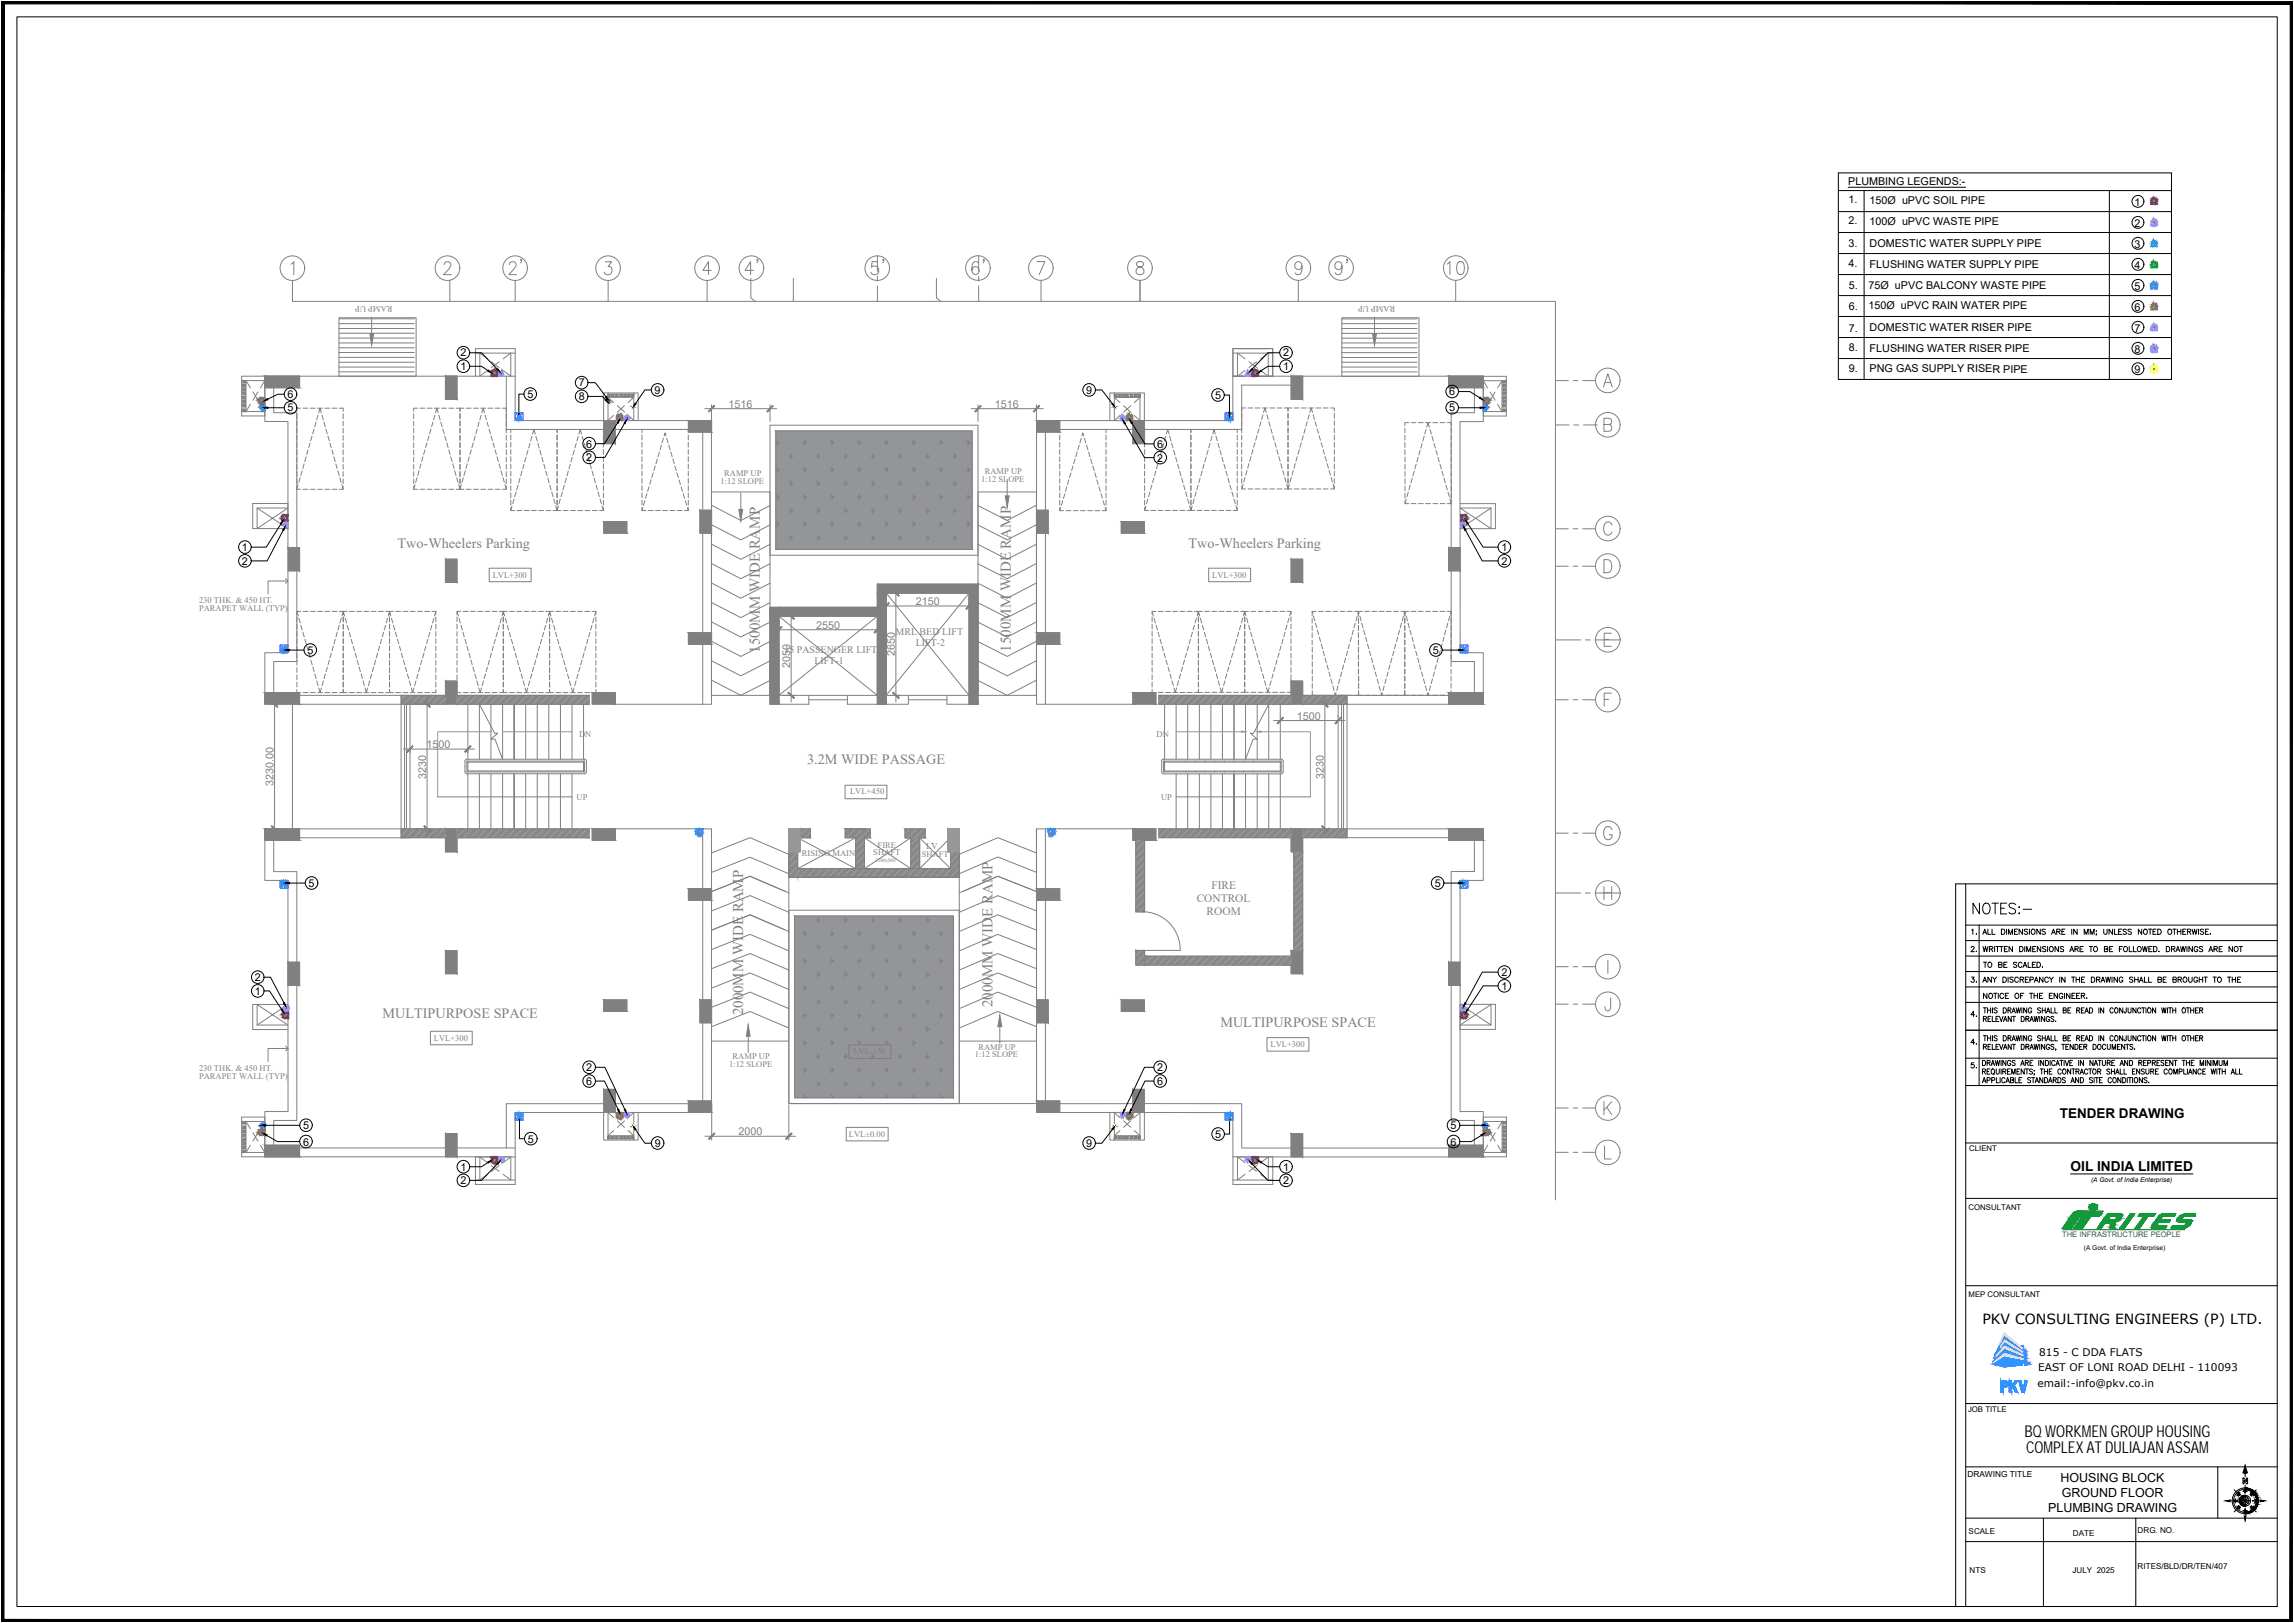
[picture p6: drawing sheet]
<svg xmlns="http://www.w3.org/2000/svg" width="594mm" height="420mm" viewBox="0 0 594 420" stroke-linecap="round" stroke-linejoin="round" font-family="sans-serif">
<defs><g id="words">
<g font-size="6.2" fill="#808080">
<text x="136.1" y="72" transform="rotate(-90 136.1 72)">2'</text>
<text x="374" y="72">10</text>
</g>
<g font-size="5.9" fill="#808080">
<text x="197.1" y="72" transform="rotate(-90 197.1 72)">4'</text>
<text x="229.8" y="72" transform="rotate(-90 229.8 72)">5'</text>
<text x="255.7" y="72" transform="rotate(-90 255.7 72)">6'</text>
<text x="349.9" y="72" transform="rotate(-90 349.9 72)">9'</text>
</g>
<text font-size="5.3" x="510.4" y="237.5">NOTES:-</text>
<g font-size="4.2">
<text x="524.3" y="372.1">BQ WORKMEN GROUP HOUSING</text>
<text x="524.7" y="376.1">COMPLEX AT DULIAJAN ASSAM</text>
</g>
<g font-size="3.9" fill="#808080">
<text x="196.8" y="168.9" transform="rotate(-90 196.8 168.9)">1500MM WIDE RAMP</text>
<text x="261.8" y="168.7" transform="rotate(-90 261.8 168.7)">1500MM WIDE RAMP</text>
<text x="192.4" y="262.9" transform="rotate(-90 192.4 262.9)">2000MM WIDE RAMP</text>
<text x="257.1" y="260.7" transform="rotate(-90 257.1 260.7)">2000MM WIDE RAMP</text>
</g>
<g font-size="3.7" fill="#808080">
<text x="102.9" y="141.7">Two-Wheelers Parking</text>
<text x="307.8" y="141.7">Two-Wheelers Parking</text>
<text x="209" y="197.7">3.2M WIDE PASSAGE</text>
<text x="99.1" y="263.4">MULTIPURPOSE SPACE</text>
<text x="316" y="265.8">MULTIPURPOSE SPACE</text>
</g>
<text font-size="3.6" x="513.4" y="342.8">PKV CONSULTING ENGINEERS (P) LTD.</text>
<g font-size="3.5">
<text x="533.4" y="289.3">TENDER DRAWING</text>
<text x="536.2" y="303.2">OIL INDIA LIMITED</text>
</g>
<g font-size="3.4">
<text x="512.8" y="242.7" transform="rotate(-90 512.8 242.7)">1.</text>
<text x="509.9" y="247.2">2.</text>
<text x="512.8" y="247.2">WRITTEN DIMENSIONS ARE TO BE FOLLOWED. DRAWINGS ARE NOT</text>
<text x="513.1" y="251.2">TO BE SCALED.</text>
<text x="509.9" y="255.2">3.</text>
<text x="512.8" y="255.2">ANY DISCREPANCY IN THE DRAWING SHALL BE BROUGHT TO THE</text>
<text x="509.9" y="263.9">4.</text>
<text x="509.9" y="271.1">4.</text>
<text x="509.9" y="277.4">5.</text>
</g>
<g font-size="3.2">
<text x="533.6" y="383.8">HOUSING BLOCK</text>
<text x="533.9" y="387.7">GROUND FLOOR</text>
<text x="530.4" y="391.6">PLUMBING DRAWING</text>
</g>
<g font-size="3" fill="#808080">
<text x="309.9" y="233.5">CONTROL</text>
<text x="313.7" y="230.2">FIRE</text>
<text x="312.5" y="236.9">ROOM</text>
</g>
<g font-size="2.8">
<text x="478.6" y="47.9">PLUMBING LEGENDS:-</text>
<text x="478.7" y="52.6">1.</text>
<text x="484.2" y="52.8">150Ø uPVC SOIL PIPE</text>
<text x="552.8" y="53.3">1</text>
<text x="478.7" y="58.1">2.</text>
<text x="484.2" y="58.3">100Ø uPVC WASTE PIPE</text>
<text x="552.8" y="58.7">2</text>
<text x="478.7" y="63.9">3.</text>
<text x="484.2" y="63.9">DOMESTIC WATER SUPPLY PIPE</text>
<text x="552.8" y="64.1">3</text>
<text x="478.7" y="69.1">4.</text>
<text x="484.2" y="69.3">FLUSHING WATER SUPPLY PIPE</text>
<text x="552.8" y="69.6">4</text>
<text x="478.8" y="74.8">5.</text>
<text x="483.9" y="74.9">75Ø uPVC BALCONY WASTE PIPE</text>
<text x="552.8" y="75" transform="rotate(-1 552.8 75)">5</text>
<text x="478.8" y="80.2">6.</text>
<text x="483.9" y="80">150Ø uPVC RAIN WATER PIPE</text>
<text x="552.8" y="80.4">6</text>
<text x="478.8" y="85.9">7.</text>
<text x="484.2" y="85.7">DOMESTIC WATER RISER PIPE</text>
<text x="552.8" y="85.9">7</text>
<text x="119.2" y="95.8">1</text>
<text x="119.2" y="92.3">2</text>
<text x="332.3" y="95.8">1</text>
<text x="332.3" y="92.3">2</text>
<text x="478.8" y="90.8">8.</text>
<text x="484.2" y="91.1">FLUSHING WATER RISER PIPE</text>
<text x="552.8" y="91.3">8</text>
<text x="149.9" y="100">7</text>
<text x="169.5" y="101.9">9</text>
<text x="281.3" y="101.9">9</text>
<text x="478.8" y="96.2">9.</text>
<text x="484.2" y="96.4">PNG GAS SUPPLY RISER PIPE</text>
<text x="552.8" y="96.6">9</text>
<text x="74.5" y="106.5">5</text>
<text x="74.5" y="103">6</text>
<text x="136.6" y="103">5</text>
<text x="149.9" y="103.6">8</text>
<text x="314.7" y="103.2">5</text>
<text x="375.3" y="106.5">5</text>
<text x="375.3" y="102.3">6</text>
<text x="151.8" y="115.9">6</text>
<text x="151.8" y="119.5">2</text>
<text x="299.7" y="119.5" transform="rotate(-1 299.7 119.5)">2</text>
<text x="299.7" y="115.9">6</text>
<text x="62.7" y="142.6">1</text>
<text x="388.8" y="142.6">1</text>
<text x="62.7" y="146.2">2</text>
<text x="388.8" y="146.2">2</text>
<text x="79.6" y="169.3" transform="rotate(1 79.6 169.3)">5</text>
<text x="371.1" y="169.3">5</text>
<text x="79.9" y="229.6">5</text>
<text x="371.5" y="229.6">5</text>
<text x="66" y="257.6">1</text>
<text x="66" y="254">2</text>
<text x="388.8" y="256.3">1</text>
<text x="388.8" y="252.7">2</text>
<text x="151.8" y="280.8">6</text>
<text x="151.8" y="277.3">2</text>
<text x="299.7" y="280.8">6</text>
<text x="299.7" y="277.3">2</text>
<text x="78.5" y="292.3">5</text>
<text x="375.7" y="292.3">5</text>
<text x="78.5" y="296.6">6</text>
<text x="136.7" y="295.8">5</text>
<text x="169.5" y="296.9">9</text>
<text x="281.3" y="296.9">9</text>
<text x="314.7" y="294.6">5</text>
<text x="375.7" y="296.6">6</text>
<text x="119.2" y="303.1">1</text>
<text x="332.3" y="303.1">1</text>
<text x="119.2" y="306.6">2</text>
<text x="332.3" y="306.6">2</text>
<text x="578.9" y="388.3">NW</text>
</g>
<g font-size="2.8" fill="#808080">
<text x="188.7" y="105.5">1516</text>
<text x="257.6" y="105.5">1516</text>
<text x="237.2" y="156.6">2150</text>
<text x="211.4" y="162.7">2550</text>
<text x="204.6" y="172.8" transform="rotate(-90 204.6 172.8)">2050</text>
<text x="231.7" y="169.9" transform="rotate(-90 231.7 169.9)">2650</text>
<text x="335.9" y="186.3">1500</text>
<text x="110.5" y="193.6">1500</text>
<text x="70.8" y="203.5" transform="rotate(-90 70.8 203.5)">3230.00</text>
<text x="110.3" y="201.5" transform="rotate(-90 110.3 201.5)">3230</text>
<text x="342.8" y="201.5" transform="rotate(-90 342.8 201.5)">3230</text>
<text x="191.2" y="293.9">2000</text>
</g>
<g font-size="2.7">
<text x="528.1" y="351">815 - C DDA FLATS</text>
<text x="527.7" y="359.1">email:-info@pkv.co.in</text>
<text x="527.8" y="355">EAST OF LONI ROAD DELHI - 110093</text>
</g>
<g font-size="2.6" fill="#808080">
<text x="231.9" y="164.4">MRL BED LIFT</text>
<text x="237.2" y="167.3">LIFT-2</text>
<text x="203.1" y="169.1">15 PASSENGER LIFT</text>
<text x="210.9" y="171.9">LIFT-1</text>
</g>
<g font-size="2.5">
<text x="584.1" y="388.3" transform="rotate(-90 584.1 388.3)">NE</text>
<text x="578.9" y="391.2">SW</text>
<text x="584.1" y="391.2" transform="rotate(-90 584.1 391.2)">SE</text>
</g>
<g font-size="2.2" fill="#808080">
<text x="101.6" y="79.2" transform="rotate(180 101.6 79.2)">RAMP UP</text>
<text x="361.3" y="79.2" transform="rotate(180 361.3 79.2)">RAMP UP</text>
<text x="186.6" y="125.3">1:12 SLOPE</text>
<text x="187.5" y="123.3">RAMP UP</text>
<text x="254.1" y="124.8">1:12 SLOPE</text>
<text x="255" y="122.8">RAMP UP</text>
<text x="127.6" y="149.6">LVL+300</text>
<text x="313.9" y="149.6">LVL+300</text>
<text x="51.5" y="156.1">230 THK. &amp; 450 HT.</text>
<text x="51.5" y="158.2">PARAPET WALL (TYP)</text>
<text x="150" y="190.8">DN</text>
<text x="299.5" y="190.8">DN</text>
<text x="149.3" y="207.1">UP</text>
<text x="220.1" y="205.5">LVL+450</text>
<text x="300.7" y="207.2">UP</text>
<text x="207.7" y="221.7">RISING MAIN</text>
<text x="226.2" y="221.4">SHAFT</text>
<text x="227.3" y="219.4">FIRE</text>
<text x="238.7" y="221.8">SHAFT</text>
<text x="239.9" y="219.8">LV</text>
<text x="112.4" y="269.5">LVL+300</text>
<text x="189.7" y="274.2">RAMP UP</text>
<text x="252.4" y="273.7">1:12 SLOPE</text>
<text x="253.4" y="271.8">RAMP UP</text>
<text x="329" y="271.1">LVL+300</text>
<text x="51.5" y="277.2">230 THK. &amp; 450 HT.</text>
<text x="51.5" y="279.2">PARAPET WALL (TYP)</text>
<text x="188.8" y="276.2">1:12 SLOPE</text>
<text x="219.8" y="294.2">LVL±0.00</text>
</g>
<g font-size="2.2">
<text x="509.5" y="382.3">DRAWING TITLE</text>
<text x="578.4" y="389.5">W</text>
<text x="582.6" y="389.5">E</text>
</g>
<g font-size="2.1">
<text x="509.8" y="397.1">SCALE</text>
<text x="536.8" y="397.6">DATE</text>
<text x="553.6" y="396.9">DRG. NO.</text>
<text x="510.1" y="407.3">NTS</text>
<text x="536.7" y="407.3">JULY 2025</text>
<text x="553.6" y="406.3">RITES/BLD/DR/TEN/407</text>
</g>
<g font-size="2">
<text x="510" y="298">CLIENT</text>
<text x="509.8" y="313.1">CONSULTANT</text>
<text x="509.8" y="335.7">MEP CONSULTANT</text>
<text x="509.7" y="365.6">JOB TITLE</text>
</g>
<text font-size="2" fill="#009926" x="534.1" y="320.3">THE INFRASTRUCTURE PEOPLE</text>
<g font-size="1.7">
<text x="541.5" y="306.1">(A Govt. of India Enterprise)</text>
<text x="539.7" y="323.7">(A Govt. of India Enterprise)</text>
</g>
<text font-size="1.3" fill="#808080" x="226.7" y="223.2">1200x800</text>
</g></defs>
<!-- layer: GRID -->
<g fill="none" stroke="#808080" stroke-width=".26">
<path d="M75.7 72.6v5.4M116.5 72.6v5.4M133.4 72.6v5.4M157.5 72.6v5.4M183.1 72.6v5.4M194.4 72v5.1l1.2 .9M205.5 72.1v5.9M227.2 74v4M242.5 72v5.1l1.2 .9M253.5 74v4M269.6 72.6v5.4M295.2 72.6v5.4"/>
<path d="M336.2 72.6v5.4M377 72.6v5.4M402.8 98.5h3.3M407.4 98.5h1.2M409.9 98.5h3.3M402.8 110h3.5M407.6 110h1.2M410.1 110h3.5M402.8 136.9h3.3M407.4 136.9h1.2M409.9 136.9h3.3M402.8 146.6h3.3"/>
<path d="M407.4 146.6h1.2M409.9 146.6h3.3M402.8 165.7h6.5M410.6 165.7h1.2M413.1 165.7h6.5M402.8 181.2h3.3M407.4 181.2h1.2M409.9 181.2h3.3M402.8 215.7h3.3M407.4 215.7h1.2M409.9 215.7h3.3M402.8 231.2h6.5"/>
<path d="M410.6 231.2h1.2M413.1 231.2h6.5M402.8 259.9h3.3M402.8 250.3h3.3M407.4 259.9h1.2M407.4 250.3h1.2M409.9 259.9h3.3M409.9 250.3h3.3M402.8 298.3h3.3M402.8 286.8h3.3M407.4 298.3h1.2M407.4 286.8h1.2"/>
<path d="M409.9 298.3h3.3M409.9 286.8h3.3"/>
</g>
<!-- layer: ANNO-GRID -->
<g fill="none" stroke="#808080" stroke-width=".26">
<path d="M75.4 68.4l.7-.6v3.3M115 68.5l.3-.6 .9-.1a.81 .81 0 0 1 .4 1.2l-1.7 2.1h2M156.8 67.8h1.6l-.9 1.2a1.06 1.06 0 0 1 1 1.2 1.06 1.06 0 0 1-1.3 .9l-.4-.1-.3-.5M184.2 70h-2.2l1.5-2.2v3.3M268.6 67.7h2l-1.5 3.4M294.5 67.9a.71 .71 0 0 0 .3 1.1 1.18 1.18 0 0 1 1.3 .6 1.18 1.18 0 0 1-.2 1.3 1.04 1.04 0 0 1-1.2 .2 1.04 1.04 0 0 1-.5-1.1 1.47 1.47 0 0 1 1.5-1 .72 .72 0 0 0 .2-1.1l-.4-.2zM337.2 68.9a.99 .99 0 0 1-1.1 .8 .99 .99 0 0 1-.9-1.1 .99 .99 0 0 1 1.1-.9 1.36 1.36 0 0 1 .9 1.9l-.4 1.3a.85 .85 0 0 1-1.4-.3M415.6 99h1.5M415.2 100.2l1.2-3.4 1.1 3.4M415.4 109.9l1.7-.2a.84 .84 0 0 0 .3-.8 .84 .84 0 0 0-.7-.6h-1.3v3.4h1.3a.89 .89 0 0 0 .7-.9 .89 .89 0 0 0-.7-.9M417.5 135.9a1.1 1.1 0 0 0-1.3-.8 1.1 1.1 0 0 0-.9 1.3 1.49 1.49 0 0 0 1.5 2.1l.7-.8M415.4 144.9h1a1.9 1.9 0 0 1 0 3.4h-1z"/>
<path d="M415.4 165.5h1.2M417.3 163.9h-1.9v3.4h1.9M417.3 179.4h-1.9v3.4M415.4 181.1h1.2M417.5 214.8a1.1 1.1 0 0 0-1.3-.8 1.1 1.1 0 0 0-.9 1.3 1.49 1.49 0 0 0 1.5 2.1 1.16 1.16 0 0 0 .7-1.3h-.7M415.4 229.5v3.4M415.4 231.1h2M417.4 229.5v3.4M416.4 248.6v3.4M417.1 258.3l-.1 3.1a.67 .67 0 0 1-1.2 0l-.2-.8M415.4 285.2v3.4M415.5 296.7v3.4h1.8"/>
<path d="M416.1 286.6l1.3 2M417.4 285.2l-2 2.2"/>
<circle cx="75.7" cy="69.4" r="3.2"/>
<circle cx="115.9" cy="69.4" r="3.2"/>
<circle cx="157.5" cy="69.4" r="3.2"/>
<circle cx="183.1" cy="69.4" r="3.2"/>
<circle cx="269.6" cy="69.4" r="3.2"/>
<circle cx="295.2" cy="69.4" r="3.2"/>
<circle cx="336.2" cy="69.4" r="3.2"/>
<circle cx="416.4" cy="98.5" r="3.2"/>
<circle cx="416.4" cy="110" r="3.2"/>
<circle cx="416.4" cy="136.8" r="3.2"/>
<circle cx="416.4" cy="146.5" r="3.2"/>
<circle cx="416.4" cy="165.6" r="3.2"/>
<circle cx="416.4" cy="181.1" r="3.2"/>
<circle cx="416.4" cy="215.7" r="3.2"/>
<circle cx="416.4" cy="231.2" r="3.2"/>
<circle cx="416.4" cy="260" r="3.2"/>
<circle cx="416.4" cy="250.2" r="3.2"/>
<circle cx="416.4" cy="298.3" r="3.2"/>
<circle cx="416.4" cy="286.8" r="3.2"/>
</g>
<!-- layer: Arch. Column -->
<g fill="#808080" stroke="#808080" stroke-width=".26">
<path d="M293.4 179.3l6 3v-3zM293.4 179.3l6 3h-6z"/>
<path d="M153.4 179.3l5.9 3v-3zM153.4 179.3l5.9 3h-5.9z"/>
<path d="M293.4 214.6l6 2.9v-2.9zM293.4 214.6l6 2.9h-6z"/>
<path d="M153.4 214.6l5.9 2.9v-2.9zM153.4 214.6l5.9 2.9h-5.9z"/>
</g>
<!-- layer: HATCH -->
<g fill="#808080" stroke="#808080" stroke-width=".26">
<path d="M227.2 153.5h2.3v28.8z"/>
<path d="M251 151.3h2.3v31z"/>
<path d="M201.7 157.2h25.5z"/>
<path d="M290.4 135l6 3v-3zM290.4 135l6 3h-6z"/>
<path d="M268.4 132.1l3.1 5.9v-5.9zM268.4 132.1l3.1 5.9h-3.1z"/>
<path d="M375.1 141.8l3 6v-6zM375.1 141.8l3 6h-3z"/>
<path d="M375.1 179.3l9 3v-3zM375.1 179.3l9 3h-9z"/>
<path d="M375.1 97.4l9 3v-3zM375.1 97.4l9 3h-9z"/>
<path d="M334.4 97.4l3 6v-6zM334.4 97.4l3 6h-3z"/>
<path d="M293.4 108.9l3 6v-6zM293.4 108.9l3 6h-3z"/>
<path d="M334.4 144.8l3 6v-6zM334.4 144.8l3 6h-3z"/>
<path d="M334.4 176.3l3 6v-6zM334.4 176.3l3 6h-3z"/>
<path d="M268.4 108.9l6 3v-3zM268.4 108.9l6 3h-6z"/>
<path d="M178.3 163.8l6 3v-3zM178.3 163.8l6 3h-6z"/>
<path d="M156.4 135l5.9 3v-3zM156.4 135l5.9 3h-5.9z"/>
<path d="M181.3 132.1l3 5.9v-5.9zM181.3 132.1l3 5.9h-3z"/>
<path d="M74.6 141.8l3 6v-6zM74.6 141.8l3 6h-3z"/>
<path d="M68.6 179.3l9 3v-3zM68.6 179.3l9 3h-9z"/>
<path d="M68.6 97.4l9 3v-3zM68.6 97.4l9 3h-9z"/>
<path d="M115.4 97.4l2.9 6v-6zM115.4 97.4l2.9 6h-2.9z"/>
<path d="M156.4 108.9l2.9 6v-6zM156.4 108.9l2.9 6h-2.9z"/>
<path d="M115.4 144.8l2.9 6v-6zM115.4 144.8l2.9 6h-2.9z"/>
<path d="M115.4 176.3l2.9 6v-6zM115.4 176.3l2.9 6h-2.9z"/>
<path d="M178.3 108.9l6 3v-3zM178.3 108.9l6 3h-6z"/>
<path d="M268.4 163.8l6 3v-3zM268.4 163.8l6 3h-6z"/>
<path d="M290.4 258.8l6 3v-3zM290.4 258.8l6 3h-6z"/>
<path d="M268.4 258.8l3.1 6v-6zM268.4 258.8l3.1 6h-3.1z"/>
<path d="M375.1 249.1l3 6v-6zM375.1 249.1l3 6h-3z"/>
<path d="M375.1 214.6l9 2.9v-2.9zM375.1 214.6l9 2.9h-9z"/>
<path d="M375.1 296.5l9 3v-3zM375.1 296.5l9 3h-9z"/>
<path d="M334.4 293.5l3 6v-6zM334.4 293.5l3 6h-3z"/>
<path d="M293.4 282l3 6v-6zM293.4 282l3 6h-3z"/>
<path d="M334.4 246.1l3 6v-6zM334.4 246.1l3 6h-3z"/>
<path d="M334.4 214.6l3 5.9v-5.9zM334.4 214.6l3 5.9h-3z"/>
<path d="M268.4 285l6 3v-3zM268.4 285l6 3h-6z"/>
<path d="M178.3 230.1l6 3v-3zM178.3 230.1l6 3h-6z"/>
<path d="M156.4 258.8l5.9 3v-3zM156.4 258.8l5.9 3h-5.9z"/>
<path d="M181.3 258.8l3 6v-6zM181.3 258.8l3 6h-3z"/>
<path d="M74.6 249.1l3 6v-6zM74.6 249.1l3 6h-3z"/>
<path d="M68.6 214.6l9 2.9v-2.9zM68.6 214.6l9 2.9h-9z"/>
<path d="M68.6 296.5l9 3v-3zM68.6 296.5l9 3h-9z"/>
<path d="M115.4 293.5l2.9 6v-6zM115.4 293.5l2.9 6h-2.9z"/>
<path d="M156.4 282l2.9 6v-6zM156.4 282l2.9 6h-2.9z"/>
<path d="M115.4 246.1l2.9 6v-6zM115.4 246.1l2.9 6h-2.9z"/>
<path d="M115.4 214.6l2.9 5.9v-5.9zM115.4 214.6l2.9 5.9h-2.9z"/>
<path d="M178.3 285l6 3v-3zM178.3 285l6 3h-6z"/>
<path d="M268.4 230.1l6 3v-3zM268.4 230.1l6 3h-6z"/>
<path d="M227.2 151.3l23.8 2.3v-2.3zM227.2 151.3l23.8 2.3h-23.8z"/>
<path d="M227.2 182.3h2.3zM227.2 153.5l2.3 28.8h-2.3z"/>
<path d="M251 182.3h2.3zM251 151.3l2.3 31h-2.3z"/>
<path d="M199.4 157.2l2.3 25.1v-25.1zM199.4 157.2l2.3 25.1h-2.3z"/>
<path d="M201.7 157.2l25.5 2.3v-2.3zM201.7 157.2l25.5 2.3h-25.5z"/>
</g>
<!-- layer: Arch. Column -->
<g fill="none" stroke="#808080" stroke-width=".26">
<path d="M68.6 97.4h9v3h-9zM115.4 97.4h2.9v6h-2.9zM321.6 97.4h.1M334.4 97.4h3v6h-3zM375.1 97.4h9v3h-9zM156.4 108.9h2.9v6h-2.9zM178.3 108.9h6v3h-6zM268.4 108.9h6v3h-6zM293.4 108.9h3v6h-3zM156.4 135h5.9v3h-5.9zM181.3 132.1h3v5.9h-3zM268.4 132.1h3.1v5.9h-3.1z"/>
<path d="M290.4 135h6v3h-6zM74.6 141.8h3v6h-3zM115.4 144.8h2.9v6h-2.9zM201.7 159.6v22.7M227.2 157.3h-27.8v22.7M227.2 151.3h26.1v28.7M229.5 159.6v-6h21.5v28.7M334.4 144.8h3v6h-3zM375.1 141.8h3v6h-3zM375.8 144.4h.1M378.1 146.7h.1M68.6 179.3h9v3h-9z"/>
<path d="M115.4 176.3h2.9v6h-2.9zM153.4 179.3h5.9v3h-5.9zM178.3 163.8h6v3h-6zM268.4 163.8h6v3h-6zM293.4 179.3h6v3h-6zM334.4 176.3h3v6h-3zM375.1 179.3h9v3h-9zM68.6 214.6h9v2.9h-9zM115.4 214.6h2.9v5.9h-2.9zM153.4 214.6h5.9v2.9h-5.9zM204.3 216.9v10.2h44.2l-.1-10.2M204.3 214.6h2.3v10.3h39.6l-.1-10.3"/>
<path d="M293.4 214.6h6v2.9h-6zM334.4 214.6h3v5.9h-3zM375.1 214.6h9v2.9h-9zM178.3 230.1h6v3h-6zM268.4 230.1h6v3h-6zM74.6 249.1h3v6h-3zM115.4 246.1h2.9v6h-2.9zM156.4 258.8h5.9v3h-5.9zM181.3 258.8h3v6h-3zM268.4 258.8h3.1v6h-3.1zM290.4 258.8h6v3h-6zM334.4 246.1h3v6h-3z"/>
<path d="M375.1 249.1h3v6h-3zM68.6 296.5h9v3h-9zM115.4 293.5h2.9v6h-2.9zM156.4 282h2.9v6h-2.9zM178.3 285h6v3h-6zM268.4 285h6v3h-6zM293.4 282h3v6h-3zM334.4 293.5h3v6h-3zM375.1 296.5h9v3h-9z"/>
</g>
<!-- layer: Ele_7 -->
<path d="M75.7 78h327.1v232.6M70.1 182.3h2.7M71.1 180.5v35.8M75.7 182.3v32.3M70.1 214.6h2.7" fill="none" stroke="#808080" stroke-width=".26"/>
<!-- layer: HATCH -->
<g fill="#939598" stroke="#939598" stroke-width=".26">
<path d="M234.4 214.6h5.2v2.3z"/>
<path d="M200.9 111.6l50.9 30.6v-30.6zM200.9 111.6l50.9 30.6h-50.9z"/>
<path d="M205.8 237.1l41.1 47.1v-47.1zM205.8 237.1l41.1 47.1h-41.1z"/>
<path d="M294.1 217.6l2.3 18.5v-18.5zM294.1 217.6l2.3 18.5h-2.3z"/>
<path d="M246.2 220.6l2.2 4.3v-4.3zM246.2 220.6l2.2 4.3h-2.2z"/>
<path d="M223.9 224.9l24.6 2.2v-2.2zM223.9 224.9l24.6 2.2h-24.6z"/>
<path d="M206.6 214.6l3.3 2.3v-2.3zM206.6 214.6l3.3 2.3h-3.3z"/>
<path d="M204.3 216.9l2.3 10.2v-10.2zM204.3 216.9l2.3 10.2h-2.3z"/>
<path d="M118.3 180l34.3 2.3v-2.3zM118.3 180l34.3 2.3h-34.3z"/>
<path d="M103.9 180l11.4 2.3v-2.3zM103.9 180l11.4 2.3h-11.4z"/>
<path d="M103.9 214.6l11.4 2.3v-2.3zM103.9 214.6l11.4 2.3h-11.4z"/>
<path d="M118.3 214.6l34.3 2.3v-2.3zM118.3 214.6l34.3 2.3h-34.3z"/>
<path d="M300 180l34.4 2.3v-2.3zM300 180l34.4 2.3h-34.4z"/>
<path d="M337.4 180l11.4 2.3v-2.3zM337.4 180l11.4 2.3h-11.4z"/>
<path d="M300 214.6l34.4 2.3v-2.3zM300 214.6l34.4 2.3h-34.4z"/>
<path d="M337.4 214.6l11.4 2.3v-2.3zM337.4 214.6l11.4 2.3h-11.4z"/>
<path d="M294.1 246l2.3 3.8v-3.8zM294.1 246l2.3 3.8h-2.3z"/>
<path d="M335.1 220.6l2.3 25.5v-25.5zM335.1 220.6l2.3 25.5h-2.3z"/>
<path d="M296.4 247.5l38 2.3v-2.3zM296.4 247.5l38 2.3h-38z"/>
<path d="M206.6 224.9l17.3 2.2v-2.2zM206.6 224.9l17.3 2.2h-17.3z"/>
<path d="M235.9 216.9l2.3 8v-8zM235.9 216.9l2.3 8h-2.3z"/>
<path d="M221.6 216.9l2.3 8v-8zM221.6 216.9l2.3 8h-2.3z"/>
<path d="M218.9 214.6l6.5 2.3v-2.3zM218.9 214.6l6.5 2.3h-6.5z"/>
<path d="M234.4 216.9h5.2zM234.4 214.6l5.2 2.3h-5.2z"/>
</g>
<g fill="none" stroke="#808080" stroke-width=".26">
<path d="M200.9 114.6h.8M201.1 113.9l.6 .7M201.7 114.6l-.6 .6M204.3 118.1h.9M204.6 117.4l.6 .7M204.7 111.6l-.1 .1M205.2 118.1l-.6 .6M207.8 114.6h1M208.1 113.9l.7 .7M208.8 114.6l-.7 .6M211.4 118.1h.9M211.6 117.4l.7 .7"/>
<path d="M211.8 111.6l-.2 .1M212.3 118.1l-.7 .6M214.9 114.6h1M215.2 113.9l.7 .7M215.9 114.6l-.7 .6M218.4 118.1h1M218.7 117.4l.7 .7M218.9 111.6l-.2 .1M219.4 118.1l-.7 .6M222 114.6h.9M222.3 113.9l.6 .7M222.9 114.6l-.6 .6"/>
<path d="M225.5 118.1h.9M225.8 117.4l.6 .7M225.9 111.6l-.1 .1M226.4 118.1l-.6 .6M229 114.6h1M229.3 113.9l.7 .7M230 114.6l-.7 .6M232.6 118.1h.9M232.8 117.4l.7 .7M233 111.6l-.2 .1M233.5 118.1l-.7 .6M236.1 114.6h.9"/>
<path d="M236.4 113.9l.6 .7M237 114.6l-.6 .6M239.6 118.1h1M239.9 117.4l.7 .7M240 111.6l-.1 .1M240.6 118.1l-.7 .6M243.2 114.6h.9M243.4 113.9l.7 .7M244.1 114.6l-.7 .6M246.7 118.1h.9M247 117.4l.6 .7M247.1 111.6l-.1 .1"/>
<path d="M247.6 118.1l-.6 .6M250.2 114.6h1M250.5 113.9l.7 .7M251.2 114.6l-.7 .6M200.9 135.8h.8M200.9 128.7h.8M200.9 121.6h.8M201.1 135.1l.6 .7M201.1 128l.6 .7M201.1 121l.6 .6M201.7 135.8l-.6 .6M201.7 128.7l-.6 .7"/>
<path d="M201.7 121.6l-.6 .7M204.3 139.3h.9M204.3 132.2h.9M204.3 125.2h.9M204.6 138.6l.6 .7M204.6 131.6l.6 .6M204.6 124.5l.6 .7M205.2 139.3l-.6 .6M205.2 132.2l-.6 .7M205.2 125.2l-.6 .6M207.8 135.8h1M207.8 128.7h1"/>
<path d="M207.8 121.6h1M208.1 135.1l.7 .7M208.1 128l.7 .7M208.1 121l.7 .6M208.8 135.8l-.7 .6M208.8 128.7l-.7 .7M208.8 121.6l-.7 .7M211.4 139.3h.9M211.4 132.2h.9M211.4 125.2h.9M211.6 138.6l.7 .7M211.6 131.6l.7 .6"/>
<path d="M211.6 124.5l.7 .7M212.3 139.3l-.7 .6M212.3 132.2l-.7 .7M212.3 125.2l-.7 .6M214.9 135.8h1M214.9 128.7h1M214.9 121.6h1M215.2 135.1l.7 .7M215.2 128l.7 .7M215.2 121l.7 .6M215.9 135.8l-.7 .6M215.9 128.7l-.7 .7"/>
<path d="M215.9 121.6l-.7 .7M218.4 139.3h1M218.4 132.2h1M218.4 125.2h1M218.7 138.6l.7 .7M218.7 131.6l.7 .6M218.7 124.5l.7 .7M219.4 139.3l-.7 .6M219.4 132.2l-.7 .7M219.4 125.2l-.7 .6M222 135.8h.9M222 128.7h.9"/>
<path d="M222 121.6h.9M222.3 135.1l.6 .7M222.3 128l.6 .7M222.3 121l.6 .6M222.9 135.8l-.6 .6M222.9 128.7l-.6 .7M222.9 121.6l-.6 .7M225.5 139.3h.9M225.5 132.2h.9M225.5 125.2h.9M225.8 138.6l.6 .7M225.8 131.6l.6 .6"/>
<path d="M225.8 124.5l.6 .7M226.4 139.3l-.6 .6M226.4 132.2l-.6 .7M226.4 125.2l-.6 .6M229 135.8h1M229 128.7h1M229 121.6h1M229.3 135.1l.7 .7M229.3 128l.7 .7M229.3 121l.7 .6M230 135.8l-.7 .6M230 128.7l-.7 .7"/>
<path d="M230 121.6l-.7 .7M232.6 139.3h.9M232.6 132.2h.9M232.6 125.2h.9M232.8 138.6l.7 .7M232.8 131.6l.7 .6M232.8 124.5l.7 .7M233.5 139.3l-.7 .6M233.5 132.2l-.7 .7M233.5 125.2l-.7 .6M236.1 135.8h.9M236.1 128.7h.9"/>
<path d="M236.1 121.6h.9M236.4 135.1l.6 .7M236.4 128l.6 .7M236.4 121l.6 .6M237 135.8l-.6 .6M237 128.7l-.6 .7M237 121.6l-.6 .7M239.6 139.3h1M239.6 132.2h1M239.6 125.2h1M239.9 138.6l.7 .7M239.9 131.6l.7 .6"/>
<path d="M239.9 124.5l.7 .7M240.6 139.3l-.7 .6M240.6 132.2l-.7 .7M240.6 125.2l-.7 .6M243.2 135.8h.9M243.2 128.7h.9M243.2 121.6h.9M243.4 135.1l.7 .7M243.4 128l.7 .7M243.4 121l.7 .6M244.1 135.8l-.7 .6M244.1 128.7l-.7 .7"/>
<path d="M244.1 121.6l-.7 .7M246.7 139.3h.9M246.7 132.2h.9M246.7 125.2h.9M247 138.6l.6 .7M247 131.6l.6 .6M247 124.5l.6 .7M247.6 139.3l-.6 .6M247.6 132.2l-.6 .7M247.6 125.2l-.6 .6M250.2 135.8h1M250.2 128.7h1"/>
<path d="M250.2 121.6h1M250.5 135.1l.7 .7M250.5 128l.7 .7M250.5 121l.7 .6M251.2 135.8l-.7 .6M251.2 128.7l-.7 .7M251.2 121.6l-.7 .7M201.1 142.2h.1M208.1 142.2h.1M215.2 142.2h.1M222.3 142.2h.1M229.3 142.2h.1"/>
<path d="M236.4 142.2h.1M243.4 142.2h.2M250.5 142.2h.1M104.4 180l-.5 .5M105.6 180l-1.7 1.8M106.2 180l-2.2 2.3M107.5 180l-2.3 2.3M108.1 180l-2.3 2.3M109.3 180l-2.3 2.3M109.9 180l-2.2 2.3M111.2 180l-2.3 2.3M111.8 180l-2.3 2.3"/>
<path d="M113.1 180l-2.3 2.3M113.7 180l-2.3 2.3M114.9 180l-2.3 2.3M115.3 180.2l-2.1 2.1M115.3 182.1l-.2 .2M115.3 181.5l-.8 .8M118.6 180l-.3 .3M119.2 180l-.9 .9M120.5 180l-2.2 2.2M121.1 180l-2.3 2.3M122.3 180l-2.3 2.3M122.9 180l-2.3 2.3"/>
<path d="M124.2 180l-2.3 2.3M124.8 180l-2.3 2.3M126 180l-2.3 2.3M126.7 180l-2.3 2.3M127.9 180l-2.3 2.3M128.5 180l-2.3 2.3M129.7 180l-2.3 2.3M130.4 180l-2.3 2.3M131.6 180l-2.3 2.3M132.2 180l-2.3 2.3M133.4 180l-2.3 2.3M134.1 180l-2.3 2.3"/>
<path d="M135.3 180l-2.3 2.3M135.9 180l-2.3 2.3M137.2 180l-2.3 2.3M137.8 180l-2.3 2.3M139 180l-2.3 2.3M139.6 180l-2.3 2.3M140.9 180l-2.3 2.3M141.5 180l-2.3 2.3M142.7 180l-2.3 2.3M143.3 180l-2.3 2.3M144.6 180l-2.3 2.3M145.2 180l-2.3 2.3"/>
<path d="M146.4 180l-2.3 2.3M147.1 180l-2.3 2.3M148.3 180l-2.3 2.3M148.9 180l-2.3 2.3M150.1 180l-2.3 2.3M150.8 180l-2.3 2.3M152 180l-2.3 2.3M152.6 180l-2.3 2.3M152.6 181.8l-.4 .5M152.6 181.2l-1.1 1.1M300.5 180l-.5 .4M301.1 180l-1.1 1"/>
<path d="M302.3 180l-2.3 2.3M302.9 180l-2.3 2.3M304.2 180l-2.3 2.3M304.8 180l-2.3 2.3M306 180l-2.3 2.3M306.6 180l-2.3 2.3M307.9 180l-2.3 2.3M308.5 180l-2.3 2.3M309.7 180l-2.3 2.3M310.3 180l-2.2 2.3M311.6 180l-2.3 2.3M312.2 180l-2.3 2.3"/>
<path d="M313.4 180l-2.3 2.3M314 180l-2.2 2.3M315.3 180l-2.3 2.3M315.9 180l-2.3 2.3M317.1 180l-2.3 2.3M317.7 180l-2.2 2.3M319 180l-2.3 2.3M319.6 180l-2.3 2.3M320.9 180l-2.4 2.3M321.5 180l-2.3 2.3M322.7 180l-2.3 2.3M323.3 180l-2.3 2.3"/>
<path d="M324.6 180l-2.3 2.3M325.2 180l-2.3 2.3M326.4 180l-2.3 2.3M327 180l-2.3 2.3M328.3 180l-2.3 2.3M328.9 180l-2.3 2.3M330.1 180l-2.3 2.3M330.8 180l-2.4 2.3M332 180l-2.3 2.3M332.6 180l-2.3 2.3M333.8 180l-2.3 2.3M334.4 181.9l-.4 .4"/>
<path d="M334.4 180.1l-2.2 2.2M334.4 181.3l-1 1M337.5 180l-.1 .2M338.2 180l-.8 .8M339.4 180l-2 2M340 180l-2.3 2.3M341.2 180l-2.3 2.3M341.9 180l-2.3 2.3M343.1 180l-2.3 2.3M343.7 180l-2.3 2.3M345 180l-2.3 2.3M345.6 180l-2.3 2.3"/>
<path d="M346.8 180l-2.3 2.3M347.4 180l-2.3 2.3M348.7 180l-2.3 2.3M348.8 182.3h.1M348.8 180.4l-1.8 1.9M348.8 181.7l-.6 .6M104.4 214.6l-.5 .6M105.1 214.6l-1.2 1.2M106.3 214.6l-2.3 2.3M106.9 214.6l-2.3 2.3M108.1 214.6l-2.2 2.3M108.8 214.6l-2.3 2.3"/>
<path d="M110 214.6l-2.3 2.3M110.6 214.6l-2.3 2.3M111.9 214.6l-2.3 2.3M112.5 214.6l-2.3 2.3M113.7 214.6l-2.3 2.3M114.3 214.6l-2.3 2.3M115.3 214.9l-2 2M115.3 216.7l-.2 .2M115.3 215.5l-1.4 1.4M119.3 214.6l-1 .9M119.9 214.6l-1.6 1.5M121.1 214.6l-2.3 2.3"/>
<path d="M121.8 214.6l-2.3 2.3M123 214.6l-2.3 2.3M123.6 214.6l-2.3 2.3M124.8 214.6l-2.3 2.3M125.5 214.6l-2.3 2.3M126.7 214.6l-2.3 2.3M127.3 214.6l-2.3 2.3M128.5 214.6l-2.3 2.3M129.2 214.6l-2.3 2.3M130.4 214.6l-2.3 2.3M131 214.6l-2.3 2.3M132.3 214.6l-2.4 2.3"/>
<path d="M132.9 214.6l-2.3 2.3M134.1 214.6l-2.3 2.3M134.7 214.6l-2.3 2.3M136 214.6l-2.3 2.3M136.6 214.6l-2.3 2.3M137.8 214.6l-2.3 2.3M138.4 214.6l-2.3 2.3M139.7 214.6l-2.3 2.3M140.3 214.6l-2.3 2.3M141.5 214.6l-2.3 2.3M142.1 214.6l-2.3 2.3M143.4 214.6l-2.3 2.3"/>
<path d="M144 214.6l-2.3 2.3M145.2 214.6l-2.3 2.3M145.9 214.6l-2.3 2.3M147.1 214.6l-2.3 2.3M147.7 214.6l-2.3 2.3M148.9 214.6l-2.2 2.3M149.6 214.6l-2.3 2.3M150.8 214.6l-2.3 2.3M151.4 214.6l-2.3 2.3M152.6 214.6l-2.2 2.3M152.6 216.4l-.4 .5M152.6 215.2l-1.6 1.7"/>
<path d="M205.4 216.9l-1.1 1.1M206 216.9l-1.7 1.7M206.6 220l-2.3 2.3M206.6 218.1l-2.3 2.3M206.6 219.4l-2.3 2.3M206.6 217.5l-2.3 2.3M207.7 214.6l-1.1 1.1M208.3 214.6l-1.7 1.7M209.5 214.6l-2.3 2.3M209.9 216.7l-.2 .2M209.9 214.9l-2.1 2M209.9 216.1l-.8 .8"/>
<path d="M219 214.6l-.1 .1M220.3 214.6l-1.4 1.4M220.9 214.6l-2 2M222.1 214.6l-2.3 2.3M222.7 214.6l-2.3 2.3M223.9 219l-2.3 2.3M223.9 217.2l-2.3 2.3M223.9 218.4l-2.3 2.3M224 214.6l-2.4 2.4M224.6 214.6l-3 3M225.4 215.7l-1.3 1.2M225.4 215l-3.8 3.8"/>
<path d="M234.9 214.6l-.5 .5M236.1 214.6l-1.7 1.8M236.5 216.9l-.6 .6M236.7 214.6l-2.2 2.3M237.1 216.9l-1.2 1.2M238 214.6l-2.3 2.3M238.2 218.9l-2.3 2.3M238.2 217.1l-2.3 2.3M238.2 219.6l-2.3 2.3M238.2 217.7l-2.3 2.3M238.6 214.6l-2.3 2.3M239.6 215.5l-1.4 1.4"/>
<path d="M239.6 216.7l-.2 .2M239.6 214.8l-2.1 2.1M294.3 217.6l-.2 .1M295.5 217.6l-1.4 1.4M296.2 217.6l-2.1 2M296.4 219.2l-2.3 2.2M296.4 218.5l-2.3 2.3M301.1 214.6l-1.1 1M301.7 214.6l-1.7 1.7M303 214.6l-2.3 2.3M303.6 214.6l-2.3 2.3M304.8 214.6l-2.3 2.3"/>
<path d="M305.5 214.6l-2.4 2.3M306.7 214.6l-2.3 2.3M307.3 214.6l-2.3 2.3M308.5 214.6l-2.3 2.3M309.2 214.6l-2.3 2.3M310.4 214.6l-2.3 2.3M311 214.6l-2.3 2.3M312.2 214.6l-2.3 2.3M312.9 214.6l-2.3 2.3M314.1 214.6l-2.3 2.3M314.7 214.6l-2.3 2.3M315.9 214.6l-2.3 2.3"/>
<path d="M316.6 214.6l-2.3 2.3M317.8 214.6l-2.3 2.3M318.4 214.6l-2.3 2.3M319.7 214.6l-2.3 2.3M320.3 214.6l-2.3 2.3M321.5 214.6l-2.3 2.3M322.1 214.6l-2.3 2.3M323.4 214.6l-2.3 2.3M324 214.6l-2.3 2.3M325.2 214.6l-2.3 2.3M325.8 214.6l-2.3 2.3M327.1 214.6l-2.3 2.3"/>
<path d="M327.7 214.6l-2.3 2.3M328.9 214.6l-2.3 2.3M329.6 214.6l-2.3 2.3M330.8 214.6l-2.3 2.3M331.4 214.6l-2.3 2.3M332.6 214.6l-2.3 2.3M333.3 214.6l-2.3 2.3M334.4 215.3l-1.6 1.6M334.4 216.6l-.4 .3M334.4 214.7l-2.2 2.2M338.2 214.6l-.8 .8M338.8 214.6l-1.4 1.4"/>
<path d="M340.1 214.6l-2.4 2.3M340.7 214.6l-2.3 2.3M341.9 214.6l-2.3 2.3M342.5 214.6l-2.3 2.3M343.8 214.6l-2.3 2.3M344.4 214.6l-2.3 2.3M345.6 214.6l-2.3 2.3M346.2 214.6l-2.3 2.3M347.5 214.6l-2.3 2.3M348.1 214.6l-2.3 2.3M348.8 215.7l-1.2 1.2M348.8 215.1l-1.8 1.8"/>
<path d="M206.6 225.6l-1.6 1.5M206.6 223.7l-2.3 2.3M206.6 221.9l-2.3 2.2M206.6 226.8l-.4 .3M206.6 225l-2.3 2.1M206.6 223.1l-2.3 2.3M206.6 221.3l-2.3 2.2M206.9 224.9l-.3 .3M208.1 224.9l-1.5 1.5M208.7 224.9l-2.1 2.1M210 224.9l-2.3 2.2M210.6 224.9l-2.3 2.2"/>
<path d="M211.4 238.2h.9M211.6 237.5l.7 .7M211.8 224.9l-2.3 2.2M212.3 238.2l-.7 .6M212.5 224.9l-2.3 2.2M213.7 224.9l-2.3 2.2M214.3 224.9l-2.3 2.2M215.5 224.9l-2.3 2.2M216.2 224.9l-2.3 2.2M217.4 224.9l-2.3 2.2M218 224.9l-2.3 2.2M218.4 238.2h1"/>
<path d="M218.7 237.5l.7 .7M219.2 224.9l-2.3 2.2M219.4 238.2l-.7 .6M219.9 224.9l-2.3 2.2M221.1 224.9l-2.3 2.2M223.9 224.6l-2.6 2.5M223.9 222.7l-4.5 4.4M223.9 223.9l-3.2 3.2M223.9 220.9l-2.3 2.3M223.9 222.1l-2.3 2.3M223.9 220.2l-2.3 2.3M224.8 224.9l-2.3 2.2"/>
<path d="M225.4 224.9l-2.3 2.2M225.5 238.2h.9M225.8 237.5l.6 .7M226.4 238.2l-.6 .6M226.7 224.9l-2.3 2.2M227.3 224.9l-2.3 2.2M228.5 224.9l-2.3 2.2M229.1 224.9l-2.3 2.2M230.4 224.9l-2.3 2.2M231 224.9l-2.3 2.2M232.2 224.9l-2.3 2.2M232.6 238.2h.9"/>
<path d="M232.8 237.5l.7 .7M232.8 224.9l-2.3 2.2M233.5 238.2l-.7 .6M234.1 224.9l-2.3 2.2M234.7 224.9l-2.3 2.2M238.2 223.3l-3.9 3.8M238.2 224.5l-2.7 2.6M238.2 222.6l-4.5 4.5M238.2 221.4l-2.3 2.3M238.2 220.8l-2.3 2.3M238.4 224.9l-2.3 2.2M239.6 224.9l-2.2 2.2"/>
<path d="M239.6 238.2h1M239.9 237.5l.7 .7M240.3 224.9l-2.3 2.2M240.6 238.2l-.7 .6M241.5 224.9l-2.3 2.2M242.1 224.9l-2.3 2.2M243.3 224.9l-2.2 2.2M244 224.9l-2.3 2.2M245.2 224.9l-2.3 2.2M245.8 224.9l-2.3 2.2M246.4 220.6l-.2 .2M246.7 238.2h.2"/>
<path d="M247.6 220.6l-1.4 1.5M248.2 220.6l-2 2.1M248.4 224.1l-3 3M248.4 222.3l-2.2 2.2M248.4 223.5l-3.6 3.6M248.4 221.6l-2.2 2.3M248.5 225.9l-1.3 1.2M248.5 225.3l-1.9 1.8M296.4 224.7l-2.3 2.3M296.4 235.8l-.2 .3M296.4 234l-2 2.1M296.4 232.1l-2.3 2.3"/>
<path d="M296.4 230.3l-2.3 2.3M296.4 228.4l-2.3 2.3M296.4 226.6l-2.3 2.3M296.4 222.9l-2.3 2.2M296.4 221l-2.3 2.3M296.4 235.2l-.8 .9M296.4 233.4l-2.3 2.3M296.4 231.5l-2.3 2.3M296.4 229.7l-2.3 2.3M296.4 227.8l-2.3 2.3M296.4 225.9l-2.3 2.4M296.4 224.1l-2.3 2.3"/>
<path d="M296.4 222.2l-2.3 2.3M296.4 220.4l-2.3 2.3M335.5 220.6l-.4 .4M336.7 220.6l-1.6 1.7M337.4 221.9l-2.3 2.2M337.4 223.7l-2.3 2.3M337.4 225.6l-2.3 2.2M337.4 227.4l-2.3 2.3M337.4 229.3l-2.3 2.2M337.4 231.1l-2.3 2.3M337.4 233l-2.3 2.2M337.4 234.8l-2.3 2.3"/>
<path d="M337.4 236.7l-2.3 2.3M337.4 238.5l-2.3 2.3M337.4 220.6l-2.3 2.3M337.4 222.5l-2.3 2.3M337.4 224.3l-2.3 2.3M337.4 226.2l-2.3 2.3M337.4 228l-2.3 2.3M337.4 229.9l-2.3 2.3M337.4 231.7l-2.3 2.3M337.4 233.6l-2.3 2.3M337.4 235.4l-2.3 2.3M337.4 237.3l-2.3 2.3"/>
<path d="M337.4 239.1l-2.3 2.3M207.8 255.9h1M207.8 248.8h1M207.8 241.7h1M208.1 255.2l.7 .7M208.1 248.1l.7 .7M208.1 241.1l.7 .6M208.8 255.9l-.7 .6M208.8 248.8l-.7 .7M208.8 241.7l-.7 .7M211.4 259.4h.9M211.4 252.3h.9"/>
<path d="M211.4 245.2h.9M211.6 258.7l.7 .7M211.6 251.6l.7 .7M211.6 244.6l.7 .6M212.3 259.4l-.7 .6M212.3 252.3l-.7 .7M212.3 245.2l-.7 .7M214.9 255.9h1M214.9 248.8h1M214.9 241.7h1M215.2 255.2l.7 .7M215.2 248.1l.7 .7"/>
<path d="M215.2 241.1l.7 .6M215.9 255.9l-.7 .6M215.9 248.8l-.7 .7M215.9 241.7l-.7 .7M218.4 259.4h1M218.4 252.3h1M218.4 245.2h1M218.7 258.7l.7 .7M218.7 251.6l.7 .7M218.7 244.6l.7 .6M219.4 259.4l-.7 .6M219.4 252.3l-.7 .7"/>
<path d="M219.4 245.2l-.7 .7M222 255.9h.9M222 248.8h.9M222 241.7h.9M222.3 255.2l.6 .7M222.3 248.1l.6 .7M222.3 241.1l.6 .6M222.9 255.9l-.6 .6M222.9 248.8l-.6 .7M222.9 241.7l-.6 .7M225.5 259.4h.9M225.5 252.3h.9"/>
<path d="M225.5 245.2h.9M225.8 258.7l.6 .7M225.8 251.6l.6 .7M225.8 244.6l.6 .6M226.4 259.4l-.6 .6M226.4 252.3l-.6 .7M226.4 245.2l-.6 .7M229 255.9h1M229 248.8h1M229 241.7h1M229.3 255.2l.7 .7M229.3 248.1l.7 .7"/>
<path d="M229.3 241.1l.7 .6M230 255.9l-.7 .6M230 248.8l-.7 .7M230 241.7l-.7 .7M232.6 259.4h.9M232.6 252.3h.9M232.6 245.2h.9M232.8 258.7l.7 .7M232.8 251.6l.7 .7M232.8 244.6l.7 .6M233.5 259.4l-.7 .6M233.5 252.3l-.7 .7"/>
<path d="M233.5 245.2l-.7 .7M236.1 255.9h.9M236.1 248.8h.9M236.1 241.7h.9M236.4 255.2l.6 .7M236.4 248.1l.6 .7M236.4 241.1l.6 .6M237 255.9l-.6 .6M237 248.8l-.6 .7M237 241.7l-.6 .7M239.6 259.4h1M239.6 252.3h1"/>
<path d="M239.6 245.2h1M239.9 258.7l.7 .7M239.9 251.6l.7 .7M239.9 244.6l.7 .6M240.6 259.4l-.7 .6M240.6 252.3l-.7 .7M240.6 245.2l-.7 .7M243.2 255.9h.9M243.2 248.8h.9M243.2 241.7h.9M243.4 255.2l.7 .7M243.4 248.1l.7 .7"/>
<path d="M243.4 241.1l.7 .6M244.1 255.9l-.7 .6M244.1 248.8l-.7 .7M244.1 241.7l-.7 .7M246.7 259.4h.2M246.7 252.3h.2M246.7 245.2h.2M294.4 246l-.3 .3M295 246l-.9 .9M296.2 246l-2.1 2.1M296.4 248.3l-1.5 1.5M296.4 247.7l-2.1 2.1"/>
<path d="M296.4 246.5l-2.3 2.3M296.4 249.5l-.3 .3M297.3 247.5l-.9 .9M297.9 247.5l-1.5 1.5M299.2 247.5l-2.3 2.3M299.8 247.5l-2.3 2.3M301 247.5l-2.3 2.3M301.6 247.5l-2.2 2.3M302.9 247.5l-2.3 2.3M303.5 247.5l-2.3 2.3M304.7 247.5l-2.3 2.3M305.3 247.5l-2.2 2.3"/>
<path d="M306.6 247.5l-2.3 2.3M307.2 247.5l-2.3 2.3M308.4 247.5l-2.3 2.3M309 247.5l-2.2 2.3M310.3 247.5l-2.3 2.3M310.9 247.5l-2.3 2.3M312.2 247.5l-2.4 2.3M312.7 247.5l-2.2 2.3M314 247.5l-2.3 2.3M314.6 247.5l-2.3 2.3M315.9 247.5l-2.3 2.3M316.5 247.5l-2.3 2.3"/>
<path d="M317.7 247.5l-2.3 2.3M318.3 247.5l-2.3 2.3M319.6 247.5l-2.3 2.3M320.2 247.5l-2.3 2.3M321.4 247.5l-2.3 2.3M322 247.5l-2.3 2.3M323.3 247.5l-2.3 2.3M323.9 247.5l-2.3 2.3M325.1 247.5l-2.3 2.3M325.7 247.5l-2.2 2.3M327 247.5l-2.3 2.3M327.6 247.5l-2.3 2.3"/>
<path d="M328.8 247.5l-2.3 2.3M329.4 247.5l-2.2 2.3M330.7 247.5l-2.3 2.3M331.3 247.5l-2.3 2.3M332.5 247.5l-2.3 2.3M333.1 247.5l-2.2 2.3M334.4 248.2l-1.7 1.6M334.4 247.5l-2.3 2.3M334.4 249.4l-.4 .4M337.4 246l-.2 .1M337.4 244.7l-1.4 1.4M337.4 240.4l-2.3 2.3"/>
<path d="M337.4 242.2l-2.3 2.3M337.4 241l-2.3 2.3M337.4 242.8l-2.3 2.3M337.4 244.1l-2 2M207.8 277h1M207.8 270h1M207.8 262.9h1M208.1 276.4l.7 .6M208.1 269.3l.7 .7M208.1 262.3l.7 .6M208.8 277l-.7 .7M208.8 270l-.7 .6"/>
<path d="M208.8 262.9l-.7 .7M211.4 273.5h.9M211.4 266.4h.9M211.6 279.9l.7 .7M211.6 272.8l.7 .7M211.6 265.8l.7 .6M212.3 273.5l-.7 .7M212.3 266.4l-.7 .7M214.9 277h1M214.9 270h1M214.9 262.9h1M215.2 276.4l.7 .6"/>
<path d="M215.2 269.3l.7 .7M215.2 262.3l.7 .6M215.9 277l-.7 .7M215.9 270l-.7 .6M215.9 262.9l-.7 .7M218.4 273.5h1M218.4 266.4h1M218.7 279.9l.7 .7M218.7 272.8l.7 .7M218.7 265.8l.7 .6M219.4 273.5l-.7 .7M219.4 266.4l-.7 .7"/>
<path d="M222 277h.9M222 270h.9M222 262.9h.9M222.3 276.4l.6 .6M222.3 269.3l.6 .7M222.3 262.3l.6 .6M222.9 277l-.6 .7M222.9 270l-.6 .6M222.9 262.9l-.6 .7M225.5 273.5h.9M225.5 266.4h.9M225.8 279.9l.6 .7"/>
<path d="M225.8 272.8l.6 .7M225.8 265.8l.6 .6M226.4 273.5l-.6 .7M226.4 266.4l-.6 .7M229 277h1M229 270h1M229 262.9h1M229.3 276.4l.7 .6M229.3 269.3l.7 .7M229.3 262.3l.7 .6M230 277l-.7 .7M230 270l-.7 .6"/>
<path d="M230 262.9l-.7 .7M232.6 273.5h.9M232.6 266.4h.9M232.8 279.9l.7 .7M232.8 272.8l.7 .7M232.8 265.8l.7 .6M233.5 273.5l-.7 .7M233.5 266.4l-.7 .7M236.1 277h.9M236.1 270h.9M236.1 262.9h.9M236.4 276.4l.6 .6"/>
<path d="M236.4 269.3l.6 .7M236.4 262.3l.6 .6M237 277l-.6 .7M237 270l-.6 .6M237 262.9l-.6 .7M239.6 273.5h1M239.6 266.4h1M239.9 279.9l.7 .7M239.9 272.8l.7 .7M239.9 265.8l.7 .6M240.6 273.5l-.7 .7M240.6 266.4l-.7 .7"/>
<path d="M243.2 277h.9M243.2 270h.9M243.2 262.9h.9M243.4 276.4l.7 .6M243.4 269.3l.7 .7M243.4 262.3l.7 .6M244.1 277l-.7 .7M244.1 270l-.7 .6M244.1 262.9l-.7 .7M246.7 273.5h.2M246.7 266.4h.2M207.8 284.1h1"/>
<path d="M208.1 283.4l.7 .7M208.8 284.1l-.1 .1M211.4 280.6h.9M212.3 280.6l-.7 .6M214.9 284.1h1M215.2 283.4l.7 .7M215.9 284.1l-.2 .1M218.4 280.6h1M219.4 280.6l-.7 .6M222 284.1h.9M222.3 283.4l.6 .7M222.9 284.1l-.1 .1"/>
<path d="M225.5 280.6h.9M226.4 280.6l-.6 .6M229 284.1h1M229.3 283.4l.7 .7M230 284.1l-.1 .1M232.6 280.6h.9M233.5 280.6l-.7 .6M236.1 284.1h.9M236.4 283.4l.6 .7M237 284.1l-.1 .1M239.6 280.6h1M240.6 280.6l-.7 .6"/>
<path d="M243.2 284.1h.9M243.4 283.4l.7 .7M244.1 284.1l-.1 .1M246.7 280.6h.2"/>
</g>
<!-- layer: RAMP -->
<g fill="none" stroke="#808080" stroke-width=".26">
<path d="M87.8 96.3h19.5M87.8 95h19.5M87.8 93.8h19.5M87.8 92.5h19.5M87.8 91.3h19.5M87.8 90h19.5M87.8 88.8h19.5M87.8 87.5h19.5M87.8 86.3h19.5M87.8 85h19.5M87.8 83.8h19.5M87.8 82.5h19.5"/>
<path d="M87.8 82.3h20v15.1h-20zM347.5 82.3h20v15.1h-20zM347.5 96.3h19.5M347.5 95h19.5M347.5 93.8h19.5M347.5 92.5h19.5M347.5 91.3h19.5M347.5 90h19.5M347.5 88.8h19.5M347.5 87.6h19.5M347.5 86.3h19.5M347.5 85h19.5"/>
<path d="M347.5 83.8h19.5M347.5 82.6h19.5M184.3 127.4h15.1v52.6h-15.1zM184.3 135.9l7.5 3.9 7.6-3.9M184.3 130.8l7.5 3.9 7.6-3.8M253.3 127.4h15.1v52.6h-15.1zM184.3 156l7.5 3.9 7.6-3.9M184.3 150.9l7.5 4 7.6-3.9M184.3 145.9l7.5 3.9 7.6-3.8M184.3 140.9l7.5 3.9 7.6-3.9M268.4 156l-7.6 3.9-7.5-3.9M268.4 150.9l-7.6 4-7.5-3.9"/>
<path d="M268.4 145.9l-7.6 3.9-7.5-3.8M268.4 140.9l-7.6 3.9-7.5-3.9M184.3 176.1l7.5 3.9 7.6-3.8M184.3 171l7.5 4 7.6-3.9M184.3 166l7.5 3.9 7.6-3.8M184.3 161l7.5 3.9 7.6-3.8M268.4 176.1l-7.6 3.9-7.5-3.8M268.4 171l-7.6 4-7.5-3.9M268.4 166l-7.6 3.9-7.5-3.8M268.4 161l-7.6 3.9-7.5-3.8M184.3 220.8l9.9-3.9 10.1 4.3M184.3 225.8l9.9-3.9 10.1 4.3"/>
<path d="M184.3 230.8l9.9-4 10.1 4.4M184.3 235.8l9.9-4 10.1 4.4M204.3 227.1h44.1v58.6h-44.1zM268.4 220.8l-10-3.9-10 4.3M268.4 225.8l-10-3.9-10 4.3M268.4 230.8l-10-4-10 4.4M268.4 235.8l-10-3.9-10 4.3M184.3 240.8l9.9-4 10.1 4.3M184.3 245.8l9.9-3.9 10.1 4.3M184.3 250.8l9.9-3.9 10.1 4.2M184.3 255.8l9.9-3.9 10.1 4.3M268.4 240.8l-10-4-10 4.3"/>
<path d="M268.4 245.8l-10-3.9-10 4.3M268.4 250.8l-10-3.9-10 4.2M268.4 255.8l-10-3.9-10 4.3M184.3 269.5h19.9M184.3 260.8l9.9-4 10.1 4.3M184.3 265.8l9.9-3.9 10.1 4.2M248.4 269.5h20M268.4 260.8l-10-4-10 4.3M268.4 265.8l-10-3.9-10 4.2M248.4 285.7h20"/>
</g>
<!-- layer: 0 -->
<path d="M319.3 90.2h10.3v7.2h-10.3zM73.9 149.8l.7 .6-.7 .6M74.6 150.4h-5.2v3.4M74 270.8l.6 .6-.6 .7M74.6 271.4h-5.2v3.4" fill="none" stroke="#808080" stroke-width=".26"/>
<!-- layer: LEVEL LINE -->
<path d="M62.6 98.5v8M63.7 98.5v8M320.4 90.2h8M389 98.6v7.9M390.1 98.6v7.9M62.6 290.3v8M63.7 290.3v8M389 290.3v8M390.1 290.3v8" fill="none" stroke="#808080" stroke-width=".26"/>
<!-- layer: HAT -->
<path d="M268.4 135.9l-7.6 3.9-7.5-3.9M268.4 130.8l-7.6 3.9-7.5-3.8M203.2 230.7l-9-3.9-9.9 4M249.5 230.7l8.9-3.9 10 4M203.2 240.7l-9-3.9-9.9 4" fill="none" stroke="#808080" stroke-width=".26"/>
<!-- layer: SHAFT-JALI -->
<g fill="none" stroke="#808080" stroke-width=".26">
<path d="M63.7 98.5l1.1 1.9M123.1 90.2h10.3v7.2h-10.3zM123.1 91.4h10.3M126.3 92.9l-2-1.5v6l2-1.5M127.3 93.7l2 1.5M129.3 93.7l-2 1.5M130.3 92.9l2-1.5v6l-2-1.5M319.3 91.4h10.3M319.3 90.2h10.3v7.2h-10.3zM322.4 92.9l-1.9-1.5v6l1.9-1.5M323.5 93.7l2 1.5M325.5 93.7l-2 1.5"/>
<path d="M326.4 92.9l2-1.5v6l-2-1.5M384.1 98.6v9.1h6v-1.2h-6l1.2-1.8M384.1 97.4h6v1.2h-6zM384.1 98.6l1.2 1.8M389 98.6l-1.2 1.8M64.8 104.7l-1.1 1.8M65.5 101.5l1.3 2.1M66.8 101.5l-1.3 2.1M67.4 100.4l1.2-1.9-6 .1v-1.2h6v10.3h-6v-1.2h6l-1.2-1.8M156.3 101.7h9v7.2h-9zM157.4 102.1h.5v.5h-.5zM157.4 102.6h6.7"/>
<path d="M157.5 101.7v7.2M157.5 102.1h6.6M158.4 102.1h.5v.5h-.5zM158.9 107.5l-1.4 1.3M159.4 102.1h.5v.5h-.5zM159.9 105l1.8 1.7M160.6 102.1h.5v.5h-.5zM161.6 102.1h.5v.5h-.5zM161.7 105l-1.8 1.7M162.6 102.1h.5v.5h-.5zM162.7 107.5l1.4 1.3M162.7 104.2l1.4-1.3h-6.6l1.4 1.3"/>
<path d="M163.6 102.1h.5v.5h-.5zM164.1 101.7v7.2M287.4 101.7h9v7.2h-9zM288.6 102.6h6.7M288.6 102.1h.5v.5h-.5zM288.6 102.1h6.6M288.6 101.7v7.2l1.5-1.3M289.6 102.1h.5v.5h-.5zM290.1 104.2l-1.5-1.3h6.6l-1.4 1.3M290.6 102.1h.5v.5h-.5zM291 105l1.8 1.7M291.6 102.1h.5v.5h-.5z"/>
<path d="M292.8 102.1h.5v.5h-.5zM292.8 105l-1.8 1.7M293.8 102.1h.5v.5h-.5zM294.7 102.1h.6v.5h-.6zM295.2 101.7v7.2l-1.4-1.3M385.9 101.5l1.3 2.1M387.2 101.5l-1.3 2.1M387.8 104.7l1.2 1.8M65.4 130.3h9.2v6.6M65.4 130.3v6.5h9.2M66.6 131.5h8l-8 5.3v-5.3l8 5.3M378.1 130.4h9.2v6.5h-9.2l8-5.4v5.4l-8-5.4h8"/>
<path d="M65.4 266.5h9.2M66.6 265.4h8l-8-5.4v5.4l8-5.4h-9.2v6.5M378.1 260h9.2v6.5h-9.2zM378.1 260l8 5.4v-5.4l-8 5.4h8M63.7 290.3l1.1 1.9M64.8 296.5l-1.1 1.8M65.5 293.3l1.3 2.1M66.8 293.3l-1.3 2.1M67.4 292.2l1.2-1.9h-6v-1.1h6v10.3h-6v-1.2h6l-1.2-1.8M123.1 299.5h10.3v7.1h-10.3zM156.3 288h9v7.1h-9zM157.4 294.3h.5v.5h-.5z"/>
<path d="M157.4 294.3h6.7M157.5 288v7.1M157.5 294.8h6.6M157.5 288l1.4 1.3M158.4 294.3h.5v.5h-.5zM159.4 294.3h.5v.5h-.5zM159.9 290.2l1.8 1.7M160.6 294.3h.5v.5h-.5zM161.6 294.3h.5v.5h-.5zM161.7 290.2l-1.8 1.7M162.6 294.3h.5v.5h-.5zM162.7 292.7l1.4 1.3h-6.6l1.4-1.3"/>
<path d="M163.6 294.3h.5v.5h-.5zM164.1 288v7.1M164.1 288l-1.4 1.3M287.4 288h9v7.1h-9zM288.6 294.3h6.7M288.6 294.3h.5v.5h-.5zM288.6 294.8h6.6M288.6 288v7.1M288.6 288l1.5 1.3M289.6 294.3h.5v.5h-.5zM290.1 292.7l-1.5 1.3h6.6l-1.4-1.3M290.6 294.3h.5v.5h-.5z"/>
<path d="M291 290.2l1.8 1.7M291.6 294.3h.5v.5h-.5zM292.7 294.3h.6v.5h-.6zM292.8 290.2l-1.8 1.7M293.8 294.3h.5v.5h-.5zM294.7 294.3h.6v.5h-.6zM295.2 288l-1.4 1.3M295.2 288v7.1M319.3 299.5h10.3v7.1h-10.3zM384.1 289.2v9.1M384.2 298.3h5.9v1.2h-5.9zM384.2 289.2h5.9v1.1h-5.9l1.1 1.9"/>
<path d="M385.3 296.5l-1.1 1.8M385.9 293.3l1.3 2.1M387.2 293.3l-1.3 2.1M387.9 296.5l1.1 1.8M389 290.3l-1.1 1.9M123.1 305.5h10.3M126.3 301l-2-1.5v6l2-1.5M127.3 301.8l2 1.5M129.3 301.8l-2 1.5M130.3 301l2-1.5v6l-2-1.5M319.3 305.5h10.3M322.4 301l-1.9-1.5v6l1.9-1.5"/>
<path d="M323.5 301.8l2 1.5M325.5 301.8l-2 1.5M326.4 301l2-1.5v6l-2-1.5"/>
</g>
<!-- layer: RAILING -->
<g fill="none" stroke="#808080" stroke-width=".26">
<path d="M62.9 98.5h.5v.5h-.5zM62.9 99.5h.5v.5h-.5zM62.9 98.5v8M63.4 98.5v8M389.3 98.6h.5v.5h-.5zM389.3 99.5h.5v.6h-.5zM389.3 98.6v7.9M389.8 98.6v7.9M62.9 100.5h.5v.5h-.5zM62.9 101.6h.5v.4h-.5zM62.9 102.7h.5v.5h-.5zM62.9 103.7h.5v.5h-.5z"/>
<path d="M62.9 106h.5v.5h-.5zM62.9 104.7h.5v.5h-.5zM389.3 100.6h.5v.4h-.5zM389.3 101.6h.5v.5h-.5zM389.3 102.7h.5v.5h-.5zM389.3 103.7h.5v.5h-.5zM389.3 106h.5v.5h-.5zM389.3 104.7h.5v.5h-.5zM104.8 182.3v32.3M105.3 182.3v32.3M120.4 199.8l.5 .5M120.9 196.5l-.5 .5v2.8"/>
<path d="M120.9 197h30.5v2.8h-30.5zM120.9 196.6h30.5M151.3 196.5l.5 .5M151.8 199.8l-.5 .5h-30.4M151.9 197v2.8M300.8 199.8l.5 .5M300.8 197v2.8M301.3 196.5l-.5 .5M301.3 197h30.5v2.8h-30.5zM301.3 196.6h30.5M331.8 196.5l.5 .5M332.3 199.8l-.5 .5"/>
<path d="M332.3 197v2.8M347.4 182.3v32.3M347.9 182.3v32.3M301.3 200.4h30.5M62.9 297.8h.5v.5h-.5zM62.9 296.9h.5v.4h-.5zM62.9 295.8h.5v.5h-.5zM62.9 294.8h.5v.5h-.5zM62.9 293.7h.5v.5h-.5zM62.9 292.7h.5v.5h-.5zM62.9 290.3h.5v.5h-.5zM62.9 291.7h.5v.5h-.5z"/>
<path d="M62.9 290.3v8M63.4 290.3v8M389.3 297.8h.5v.5h-.5zM389.3 296.9h.5v.4h-.5zM389.3 295.8h.5v.5h-.5zM389.3 294.8h.5v.5h-.5zM389.3 293.7h.5v.5h-.5zM389.3 292.7h.5v.5h-.5zM389.3 290.3h.5v.5h-.5zM389.3 291.7h.5v.5h-.5zM389.3 290.3v8M389.8 290.3v8"/>
</g>
<g fill="#808080" stroke="#808080" stroke-width=".26">
<path d="M62.9 298.3l.5-.5v.5zM62.9 297.8v.5l.5-.5z"/>
<path d="M62.9 297.3l.5-.4v.4zM62.9 296.9v.4l.5-.4z"/>
<path d="M62.9 296.3l.5-.5v.5zM62.9 295.8v.5l.5-.5z"/>
<path d="M62.9 295.3l.5-.5v.5zM62.9 294.8v.5l.5-.5z"/>
<path d="M62.9 294.2l.5-.5v.5zM62.9 293.7v.5l.5-.5z"/>
<path d="M62.9 293.2l.5-.5v.5zM62.9 292.7v.5l.5-.5z"/>
<path d="M62.9 290.8l.5-.5v.5zM62.9 290.3v.5l.5-.5z"/>
<path d="M62.9 292.2l.5-.5v.5zM62.9 291.7v.5l.5-.5z"/>
<path d="M62.9 98.5l.5 .5v-.5zM62.9 98.5l.5 .5h-.5z"/>
<path d="M62.9 99.5l.5 .5v-.5zM62.9 99.5l.5 .5h-.5z"/>
<path d="M62.9 100.5l.5 .5v-.5zM62.9 100.5l.5 .5h-.5z"/>
<path d="M62.9 101.6l.5 .4v-.4zM62.9 101.6l.5 .4h-.5z"/>
<path d="M62.9 102.7l.5 .5v-.5zM62.9 102.7l.5 .5h-.5z"/>
<path d="M62.9 103.7l.5 .5v-.5zM62.9 103.7l.5 .5h-.5z"/>
<path d="M62.9 106l.5 .5v-.5zM62.9 106l.5 .5h-.5z"/>
<path d="M62.9 104.7l.5 .5v-.5zM62.9 104.7l.5 .5h-.5z"/>
<path d="M389.3 98.6h.5l-.5 .5zM389.8 98.6l-.5 .5h.5z"/>
<path d="M389.3 99.5h.5l-.5 .6zM389.8 99.5l-.5 .6h.5z"/>
<path d="M389.3 100.6h.5l-.5 .4zM389.8 100.6l-.5 .4h.5z"/>
<path d="M389.3 101.6h.5l-.5 .5zM389.8 101.6l-.5 .5h.5z"/>
<path d="M389.3 102.7h.5l-.5 .5zM389.8 102.7l-.5 .5h.5z"/>
<path d="M389.3 103.7h.5l-.5 .5zM389.8 103.7l-.5 .5h.5z"/>
<path d="M389.3 106h.5l-.5 .5zM389.8 106l-.5 .5h.5z"/>
<path d="M389.3 104.7h.5l-.5 .5zM389.8 104.7l-.5 .5h.5z"/>
<path d="M389.3 297.8v.5h.5zM389.3 297.8h.5v.5z"/>
<path d="M389.3 296.9v.4h.5zM389.3 296.9h.5v.4z"/>
<path d="M389.3 295.8v.5h.5zM389.3 295.8h.5v.5z"/>
<path d="M389.3 294.8v.5h.5zM389.3 294.8h.5v.5z"/>
<path d="M389.3 293.7v.5h.5zM389.3 293.7h.5v.5z"/>
<path d="M389.3 292.7v.5h.5zM389.3 292.7h.5v.5z"/>
<path d="M389.3 290.3v.5h.5zM389.3 290.3h.5v.5z"/>
<path d="M389.3 291.7v.5h.5zM389.3 291.7h.5v.5z"/>
</g>
<!-- layer: Arch. Window -->
<path d="M229.5 157.2v7.4M206.6 216.9l15 8M221.6 216.9l-15 8M268.4 214.6v70.4M204.3 227.1h44.2" fill="none" stroke="#808080" stroke-width=".26"/>
<!-- layer: PARAPET -->
<g fill="none" stroke="#808080" stroke-width=".26">
<path d="M68.6 97.4h54.6M131.1 97.4v13.8h27.5M133.4 97.4v11.5h22.9M319.3 97.4v11.5h-22.9M319.3 97.4h64.8M337.4 99.7h-15.8v11.5h-27.5M375.8 99.7h8.3M68.6 100.4v8.7h6v32.7M70.9 100.4v6.4h6v35M159.3 108.9h19M159.3 111.2h18.9M182 111.2v53.3"/>
<path d="M184.3 108.9v73.4h-2.3v-15.5M270.7 111.9v20.2M274.4 111.2h19M295.2 108.9h-26.8v57.9M381.8 100.4v6.4h-6v35M384.1 100.4v8.7h-6v59.9h6v13.3h-35.3v32.3h35.3v13.3h-6v21.2M270.7 138.1v25.7M74.6 147.8v21.2h-6v13.3M76.9 147.8v23.5h-6v8.7M375.8 147.8v23.5h6v8.7h-35.3M270.7 166.8v15.5h-2.3v-15.5M76.9 182.3h27v32.3h-27"/>
<path d="M76.9 180h27M106.2 182.3v32.3M346.5 182.3v32.3M68.6 214.6v13.3h6v59.9h-6v8.7M70.9 216.9v8.8h6v64.4h-6v6.4M76.9 216.9h29.3M346.5 216.9h35.3v8.7h-6v23.5M182 230.1v-15.5h2.3v73.4M182 232.4v53.3h-22.7M270.7 230.1v-15.5h-2.3v73.4h25M270.7 232.4v53.3M375.8 255.1v35h6v6.4"/>
<path d="M378.1 255.1v32.7h6v8.7M68.6 297.2h64.8M68.6 299.5h63.7M156.3 288h-22.9v11.5M158.6 285.7h-27.5v11.5M159.3 288h19M274.4 285.7h19M294.1 285.7h27.5v11.5h62.5M296.4 288h22.9v11.5M320.5 299.5h63.6"/>
</g>
<!-- layer: STEPS -->
<g fill="none" stroke="#808080" stroke-width=".26">
<path d="M121.2 199.8v-.2h29.9v.2M121.2 197.3h29.9M121.2 182.3v14.3M121.2 197v2.6M124.1 182.3v14.3M127.1 182.3v14.3M130.2 182.3v14.3M133.1 196.6v-14.3v14.3M136.1 182.3v14.3M139.1 182.3v14.3M142.1 182.3v14.3M145.1 182.3v14.3"/>
<path d="M148.1 182.3v14.3M151.1 197v2.6M151.1 182.3v14.3M158.6 182.3h23.4M270.7 182.3h23.4M301.6 199.6h30v.2M301.6 197.3h30M301.6 197v2.8M301.6 182.3v14.3M304.6 182.3v14.3M307.1 197v.3M307.1 199.6v.2"/>
<path d="M307.6 182.3v14.3M309.6 197v.3M309.6 199.6v.2M310.6 182.3v14.3M312.1 197v.3M312.1 199.6v.2M313.6 182.3v14.3M314.6 197v.3M314.6 199.6v.2M316.6 182.3v14.3M317.1 197v.3M317.1 199.6v.2"/>
<path d="M319.6 182.3v14.3M319.6 197v.3M319.6 199.6v.2M322.1 197v.3M322.1 199.6v.2M322.6 182.3v14.3M324.6 197v.3M324.6 199.6v.2M325.6 182.3v14.3M328.6 182.3v14.3M331.6 182.3v14.3M331.6 197v2.6"/>
<path d="M121.2 200.3v14.3M124.1 200.3v14.3M127.1 200.3v14.3M130.2 200.3v14.3M133.1 200.3v14.3v-14.3M136.1 200.3v14.3M139.1 200.3v14.3M142.1 200.3v14.3M145.1 200.3v14.3M148.1 200.3v14.3M158.6 214.6h23.4M270.7 214.6h23.4"/>
<path d="M304.6 200.4v14.2M307.6 200.4v14.2M310.6 200.4v14.2M313.6 200.4v14.2M316.6 200.4v14.2M319.6 200.4v14.2v-14.2M322.6 200.4v14.2M325.6 200.4v14.2M328.6 200.4v14.2M331.6 200.4v14.2"/>
</g>
<!-- layer: DIM -->
<g fill="#989898" stroke="#989898" stroke-width=".26">
<path d="M325.6 189.4l1-.1v.3z"/>
<path d="M321.6 189.3l1 .1-1 .2z"/>
</g>
<path d="M127.1 189.4h-13.7v16.9M130.2 189.4h17.9M304.6 189.4h17M326.6 189.4h12.8v16.9" fill="none" stroke="#989898" stroke-width=".26"/>
<path d="M124.1 182.3l4 7.5h.8l-1.8 1.6h1.1l2 5.2M328.6 182.3l-4 7.5h-.8l1.8 1.6h-1.1l-1.9 5.2M113.4 206.3h34.7M304.6 206.3h34.8" fill="none" stroke="#808080" stroke-width=".26"/>
<!-- layer: CAR PARKING -->
<g fill="none" stroke="#808080" stroke-width=".26">
<path d="M76.9 107.1v1.3M76.9 109v1.3M76.9 110.9v1.2M76.9 112.7v1.3M76.9 114.6v1.3M76.9 116.5v1.2M76.9 118.4v1.2M77.9 105.7h-1v.8M78.5 105.7h1.2M79.3 118.3l-.4 1.2M79.8 116.5l-.4 1.2M80.3 114.7l-.3 1.2"/>
<path d="M80.4 105.7h1.2M80.8 112.9l-.3 1.2M81.3 111.1l-.3 1.2M81.8 109.3l-.3 1.2M82.3 105.7h1.2M82.3 107.5l-.3 1.2M82.5 106.9l.4-1.2 .3 1.2M83.4 107.5l.3 1.2M83.9 109.3l.3 1.2M84.1 105.7h1.3M84.4 111.1l.3 1.2M84.9 112.9l.4 1.2"/>
<path d="M85.4 114.7l.4 1.2M86 116.5l.3 1.2M86 105.7h1.2M86.5 118.3l.3 1.2M87.9 105.7h1v.8M88.9 107.1v1.3M88.9 109v1.3M88.9 110.9v1.2M88.9 112.7v1.3M88.9 114.6v1.3M88.9 116.5v1.2M88.9 118.4v1.2"/>
<path d="M107.1 107.1v1.3M107.1 109v1.3M107.1 110.9v1.2M107.1 112.7v1.3M107.1 114.6v1.3M107.1 116.5v1.2M107.1 118.4v1.2M108.1 105.7h-1v.8M108.8 105.7h1.2M109.5 118.3l-.3 1.2M110.1 116.5l-.4 1.2M110.6 114.7l-.4 1.2"/>
<path d="M110.6 105.7h1.3M111.1 112.9l-.3 1.2M111.6 111.1l-.3 1.2M112.1 109.3l-.3 1.2M112.5 105.7h1.3M112.6 107.5l-.3 1.2M112.8 106.9l.3-1.2 .4 1.2M113.7 107.5l.3 1.2M114.2 109.3l.3 1.2M114.4 105.7h1.2M114.7 111.1l.3 1.2M115.2 112.9l.3 1.2"/>
<path d="M115.7 114.7l.3 1.2M116.2 116.5l.4 1.2M116.3 105.7h1.2M116.7 118.3l.4 1.2M118.1 105.7h1v.8v-.8h1M119.1 107.1v1.3M119.1 109v1.3M119.1 110.9v1.2M119.1 112.7v1.3M119.1 114.6v1.3M119.1 116.5v1.2M119.1 118.4v1.2"/>
<path d="M120.7 105.7h1.3M121.5 118.3l-.3 1.2M122.1 116.5l-.4 1.2M122.6 114.7l-.4 1.2M122.6 105.7h1.3M123.1 112.9l-.4 1.2M123.6 111.1l-.4 1.2M124.1 109.3l-.3 1.2M124.5 105.7h1.3M124.6 107.5l-.3 1.2M124.8 106.9l.3-1.2 .4 1.2M125.6 107.5l.4 1.2"/>
<path d="M126.1 109.3l.4 1.2M126.4 105.7h1.2M126.7 111.1l.3 1.2M127.2 112.9l.3 1.2M127.7 114.7l.3 1.2M128.2 116.5l.3 1.2M128.2 105.7h1.3M128.7 118.3l.3 1.2M130.1 105.7h1v.8M131.1 107.1v1.3M131.1 109v1.3M131.1 110.9v1.2"/>
<path d="M131.1 112.7v1.3M131.1 114.6v1.3M131.1 116.5v1.2M131.1 118.4v1.2M132.3 112.6v1.3M132.3 114.5v1.3M132.3 116.4v1.2M132.3 118.2v1.3M133.3 111.2h-1v.8M133.9 111.2h1.3M135.8 111.2h1.2M136.2 118.4l-.3 1.2"/>
<path d="M136.7 116.6l-.3 1.2M137.2 114.8l-.3 1.2M137.6 111.2h1.3M137.8 113l-.4 1.2M137.9 112.4l.4-1.2 .3 1.2M138.8 113l.3 1.2M139.3 114.8l.3 1.2M139.5 111.2h1.3M139.8 116.6l.3 1.2M140.3 118.4l.4 1.2M141.4 111.2h1.2M143.3 111.2h1v.8v-.8h1"/>
<path d="M144.3 112.6v1.3M144.3 114.5v1.3M144.3 116.4v1.2M144.3 118.2v1.3M145.9 111.2h1.2M147.8 111.2h1.2M148.2 118.4l-.3 1.2M148.7 116.6l-.3 1.2M149.2 114.8l-.3 1.2M149.6 111.2h1.3M149.7 113l-.3 1.2M149.9 112.4l.4-1.2 .3 1.2"/>
<path d="M150.8 113l.3 1.2M151.3 114.8l.3 1.2M151.5 111.2h1.3M151.8 116.6l.3 1.2M152.3 118.4l.3 1.2M153.4 111.2h1.2M155.2 111.2h1.1v.8M156.3 112.6v1.3M156.3 114.5v1.3M156.3 116.4v1.2M156.3 118.2v1.3M166.3 112.6v1.3"/>
<path d="M166.3 114.5v1.3M166.3 116.4v1.2M166.3 118.2v1.3M167.2 111.2h-.9v.8M167.9 111.2h1.2M169.8 111.2h1.2M170.2 118.8l-.3 1.2M170.8 117l-.4 1.2M171.3 115.2l-.4 1.2M171.6 111.2h1.3M171.8 113.5l-.3 1.1M172 112.9l.2-.8 .3 .8"/>
<path d="M172.7 113.5l.3 1.1M173.2 115.2l.3 1.2M173.5 111.2h1.2M173.7 117l.4 1.2M174.3 118.8l.3 1.2M175.4 111.2h1.2M177.2 111.2h1v.8M178.2 112.6v1.3M178.2 114.5v1.3M178.2 116.4v1.2M178.2 118.2v1.3M274.4 112.6v1.3"/>
<path d="M274.4 114.5v1.3M274.4 116.4v1.2M274.4 118.3v1.2M275.4 111.2h-1v.8M276.1 111.2h1.2M277.9 111.2h1.3M278.4 118.8l-.3 1.2M279 117l-.4 1.2M279.5 115.2l-.4 1.2M279.8 111.2h1.3M280 113.5l-.3 1.1M280.2 112.9l.2-.8 .3 .8"/>
<path d="M280.8 113.5l.4 1.1M281.4 115.2l.3 1.2M281.7 111.2h1.2M281.9 117l.4 1.2M282.5 118.8l.3 1.2M283.6 111.2h1.2M285.4 111.2h1v.8M286.4 112.6v1.3M286.4 114.5v1.3M286.4 116.4v1.2M286.4 118.3v1.2M296.4 112.6v1.3"/>
<path d="M296.4 114.5v1.2M296.4 116.4v1.2M296.4 118.2v1.3M297.4 111.2h-1v.8M298 111.2h1.3M299.9 111.2h1.2M300.4 118.4l-.4 1.2M300.9 116.6l-.4 1.2M301.4 114.8l-.3 1.2M301.8 111.2h1.2M301.9 112.9l-.3 1.3M302.1 112.3l.3-1.1 .4 1.1"/>
<path d="M302.9 112.9l.4 1.3M303.4 114.8l.4 1.2M303.7 111.2h1.2M304 116.6l.3 1.2M304.5 118.4l.3 1.2M305.5 111.2h1.3M307.4 111.2h1v.8v-.8h1M308.4 112.6v1.2M308.4 114.5v1.2M308.4 116.4v1.2M308.4 118.2v1.3M310 111.2h1.3"/>
<path d="M311.9 111.2h1.2M312.4 118.4l-.4 1.2M312.9 116.6l-.4 1.2M313.4 114.8l-.4 1.2M313.8 111.2h1.2M313.9 112.9l-.3 1.2M314.1 112.3l.3-1.1 .3 1.1M314.9 112.9l.4 1.2M315.4 114.8l.4 1.2M315.6 111.2h1.3M315.9 116.6l.4 1.2M316.5 118.4l.3 1.2"/>
<path d="M317.5 111.2h1.3M319.4 111.2h1v.8M320.4 112.6v1.2M320.4 114.5v1.2M320.4 116.4v1.2M320.4 118.2v1.3M321.6 107.1v1.2M321.6 108.9v1.3M321.6 110.8v1.2M321.6 112.7v1.2M321.6 114.5v1.3M321.6 116.4v1.3"/>
<path d="M321.6 118.3v1.2M322.6 105.6h-1v.8M323.2 105.6h1.2M324 118.2l-.4 1.2M324.5 116.4l-.4 1.2M325 114.6l-.3 1.2M325.1 105.6h1.2M325.5 112.8l-.3 1.2M326 111l-.3 1.2M326.5 109.2l-.3 1.2M327 105.6h1.2M327.1 107.4l-.4 1.2"/>
<path d="M327.2 106.8l.4-1.2 .3 1.2M328.1 107.4l.3 1.2M328.6 109.2l.3 1.2M328.8 105.6h1.3M329.1 111l.4 1.2M329.6 112.8l.4 1.2M330.2 114.6l.3 1.2M330.7 116.4l.3 1.2M330.7 105.6h1.2M331.2 118.2l.3 1.2M332.6 105.6h1v.8v-.8h.9M333.6 107.1v1.2"/>
<path d="M333.6 108.9v1.3M333.6 110.8v1.2M333.6 112.6v1.3M333.6 114.5v1.3M333.6 116.4v1.2M333.6 118.3v1.2M335.2 105.6h1.2M336 118.2l-.4 1.2M336.5 116.4l-.4 1.2M337 114.6l-.4 1.2M337.1 105.6h1.2M337.5 112.8l-.3 1.2"/>
<path d="M338 111l-.3 1.2M338.5 109.2l-.3 1.2M338.9 105.6h1.3M339.1 107.4l-.4 1.2M339.2 106.8l.4-1.2 .3 1.2M340.1 107.4l.3 1.2M340.6 109.2l.3 1.2M340.8 105.6h1.3M341.1 111l.4 1.2M341.6 112.8l.4 1.2M342.1 114.6l.4 1.2M342.7 116.4l.3 1.2"/>
<path d="M342.7 105.6h1.2M343.2 118.2l.3 1.2M344.6 105.6h1v.8M345.6 107v1.3M345.6 108.9v1.3M345.6 110.8v1.2M345.6 112.6v1.3M345.6 114.5v1.3M345.6 116.4v1.2M345.6 118.3v1.2M363.8 110.9v1.2M363.8 112.7v1.3"/>
<path d="M363.8 114.6v1.2M363.8 116.4l.1 1.3M363.9 118.3v1.3M364.8 109.4h-1v.8M365.5 109.4h1.2M367.3 118.4l-.4 1.2M367.3 109.4h1.3M367.8 116.6l-.4 1.2M368.3 114.8l-.3 1.2M368.8 113l-.3 1.2M369.2 109.4h1.3M369.3 111.2l-.3 1.2"/>
<path d="M369.5 110.6l.3-1.2 .4 1.2M370.3 111.2l.4 1.2M370.9 113l.3 1.2M371.1 109.4h1.2M371.4 114.8l.3 1.2M371.9 116.6l.3 1.2M372.4 118.4l.3 1.2M372.9 109.4h1.3M374.8 109.4h1v.8M375.8 110.8v1.3M375.8 112.7v1.3M375.8 114.6v1.2"/>
<path d="M375.8 116.4v1.3M375.8 118.3v1.3M76.9 125.9v.8h1M76.9 120.2v1.3M76.9 122.1v1.3M76.9 124v1.2M77.2 125.5l-.3 1.2M77.7 123.7l-.3 1.2M78.2 121.9l-.3 1.2M78.5 126.7h1.2M78.8 120.1l-.4 1.2M80.4 126.7h1.2"/>
<path d="M82.3 126.7h1.2M84.1 126.7h1.3M86 126.7h1.2M87 120.1l.3 1.2M87.5 121.9l.3 1.2M88 123.7l.4 1.2M88.5 125.5l.4 1.2M88.9 125.9v.8h-1M88.9 120.2v1.3M88.9 122.1v1.3M88.9 124v1.2M107.1 125.9v.8h1"/>
<path d="M107.1 120.2v1.3M107.1 122.1v1.3M107.1 124v1.2M107.5 125.5l-.4 1.2M108 123.7l-.4 1.2M108.5 121.9l-.3 1.2M108.8 126.7h1.2M109 120.1l-.3 1.2M110.6 126.7h1.3M112.5 126.7h1.3M114.4 126.7h1.2M116.3 126.7h1.2"/>
<path d="M117.2 120.1l.4 1.2M117.7 121.9l.4 1.2M118.1 126.7h1v-.8v.8h1M118.3 123.7l.3 1.2M119.1 120.2v1.3M119.1 122.1v1.3M119.1 124v1.2M119.5 125.5l-.4 1.2-.3-1.2M120 123.7l-.4 1.2M120.5 121.9l-.4 1.2M120.7 126.7h1.3M121 120.1l-.3 1.2"/>
<path d="M122.6 126.7h1.3M124.5 126.7h1.3M126.4 126.7h1.2M128.2 126.7h1.3M129.2 120.1l.4 1.2M129.7 121.9l.4 1.2M130.3 123.7l.3 1.2M130.8 125.5l.3 1.2M131.1 125.9v.8h-1M131.1 120.2v1.3M131.1 122.1v1.3M131.1 124v1.2"/>
<path d="M132.3 120.1v1.3M132.3 122v1.2M132.3 123.9v1.2M132.3 125.7v1.3M132.3 127.6v1.3M132.3 129.5v1.2M132.3 131.4v.8h1M132.6 131l-.3 1.2M133.1 129.2l-.3 1.2M133.7 127.4l-.4 1.2M133.9 132.2h1.3M134.2 125.6l-.4 1.2"/>
<path d="M134.7 123.8l-.4 1.2M135.2 122l-.3 1.2M135.7 120.2l-.3 1.2M135.8 132.2h1.2M137.6 132.2h1.3M139.5 132.2h1.3M140.8 120.2l.4 1.2M141.3 122l.4 1.2M141.4 132.2h1.2M141.9 123.8l.3 1.2M142.4 125.6l.3 1.2M142.9 127.4l.3 1.2"/>
<path d="M143.3 132.2h1v-.8v.8h1M143.4 129.2l.4 1.2M144.3 120.1v1.3M144.3 122v1.2M144.3 123.9v1.2M144.3 125.7v1.3M144.3 127.6v1.3M144.3 129.5v1.2M144.6 131l-.3 1.2-.4-1.2M145.1 129.2l-.3 1.2M145.6 127.4l-.3 1.2M145.9 132.2h1.2"/>
<path d="M146.2 125.6l-.4 1.2M146.7 123.8l-.4 1.2M147.2 122l-.4 1.2M147.7 120.2l-.3 1.2M147.8 132.2h1.2M149.6 132.2h1.3M151.5 132.2h1.3M152.8 120.2l.4 1.2M153.3 122l.4 1.2M153.4 132.2h1.2M153.8 123.8l.4 1.2M154.4 125.6l.3 1.2"/>
<path d="M154.9 127.4l.3 1.2M155.4 129.2l.3 1.2M155.9 131l.4 1.2M156.3 120.1v1.3M156.3 122v1.2M156.3 123.9v1.2M156.3 125.7v1.3M156.3 127.6v1.3M156.3 129.5v1.2M156.3 131.4v.8h-1.1M166.3 131.4v.8h.9M166.3 120.1v1.3"/>
<path d="M166.3 122v1.2M166.3 123.9v1.2M166.3 125.7v1.3M166.3 127.6v1.3M166.3 129.5v1.2M166.5 131.4l-.2 .8M167 129.6l-.4 1.2M167.5 127.8l-.3 1.2M167.9 132.2h1.2M168.1 126l-.4 1.2M168.6 124.2l-.3 1.2M169.2 122.4l-.4 1.2"/>
<path d="M169.7 120.6l-.4 1.2M169.7 132.2h1.3M171.6 132.2h1.3M173.5 132.2h1.2M174.8 120.6l.3 1.2M175.3 122.4l.4 1.2M175.4 132.2h1.2M175.9 124.2l.3 1.2M176.4 126l.3 1.2M176.9 127.8l.4 1.2M177.5 129.6l.3 1.2M178 131.4l.2 .8"/>
<path d="M178.2 120.1v1.3M178.2 122v1.2M178.2 123.9v1.2M178.2 125.7v1.3M178.2 127.6v1.3M178.2 129.5v1.2M178.2 131.4v.8h-1M274.4 120.1v1.3M274.4 122v1.3M274.4 123.9v1.2M274.4 125.7v1.3M274.4 127.6v1.3"/>
<path d="M274.4 129.5v1.2M274.4 131.4v.8h1M274.7 131.4l-.3 .8M275.2 129.6l-.3 1.2M275.8 127.8l-.4 1.2M276.1 132.2h1.2M276.3 126l-.4 1.2M276.8 124.2l-.4 1.2M277.3 122.4l-.3 1.2M277.9 120.6l-.4 1.2M277.9 132.2h1.3M279.8 132.2h1.3"/>
<path d="M281.7 132.2h1.2M283 120.6l.4 1.2M283.5 122.4l.4 1.2M283.6 132.2h1.2M284 124.2l.4 1.2M284.6 126l.3 1.2M285.1 127.8l.4 1.2M285.7 129.6l.3 1.2M286.2 131.4l.2 .8M286.4 131.4v.8h-1M286.4 120.1v1.3M286.4 122v1.3"/>
<path d="M286.4 123.9v1.2M286.4 125.7v1.3M286.4 127.6v1.3M286.4 129.5v1.2M296.4 120.1v1.2M296.4 122v1.2M296.4 123.9v1.2M296.4 125.7v1.3M296.4 127.6v1.3M296.4 129.5v1.2M296.4 131.3v.8h1M296.8 131l-.4 1.1"/>
<path d="M297.3 129.2l-.4 1.2M297.8 127.4l-.4 1.2M298 132.1h1.3M298.3 125.6l-.4 1.2M298.8 123.8l-.3 1.2M299.3 122l-.3 1.2M299.8 120.2l-.3 1.2M299.9 132.1h1.3M301.8 132.1h1.2M303.7 132.1h1.2M305 120.2l.3 1.1M305.5 122l.3 1.2"/>
<path d="M305.5 132.1h1.3M306 123.8l.3 1.2M306.5 125.6l.4 1.2M307 127.4l.4 1.2M307.4 132.1h1v-.8v.8h1M307.5 129.2l.4 1.2M308.1 131l.3 1.1 .3-1.1M308.4 120.1v1.2M308.4 122v1.2M308.4 123.9v1.2M308.4 125.7v1.3M308.4 127.6v1.3"/>
<path d="M308.4 129.5v1.2M309.2 129.2l-.3 1.2M309.8 127.4l-.4 1.2M310 132.1h1.3M310.3 125.6l-.4 1.2M310.8 123.8l-.3 1.2M311.3 121.9l-.3 1.3M311.8 120.2l-.3 1.1M311.9 132.1h1.3M313.8 132.1h1.2M315.6 132.1h1.3M317 120.2l.3 1.1"/>
<path d="M317.5 121.9l.3 1.3M317.5 132.1h1.3M318 123.8l.3 1.2M318.5 125.6l.3 1.2M319 127.4l.4 1.2M319.5 129.2l.4 1.1M320.1 130.9l.3 1.2M320.4 120.1v1.2M320.4 122v1.2M320.4 123.8v1.3M320.4 125.7v1.3M320.4 127.6v1.2"/>
<path d="M320.4 129.5v1.2M320.4 131.3v.8h-1M321.6 120.2v1.2M321.6 122v1.3M321.6 123.9v1.2M321.6 125.8v.8h1M321.9 125.4l-.3 1.2M322.4 123.6l-.3 1.2M322.9 121.8l-.3 1.2M323.2 126.6h1.3M323.5 120l-.4 1.2M325.1 126.6h1.2"/>
<path d="M327 126.6h1.2M328.8 126.6h1.3M330.7 126.6h1.2M331.7 120l.3 1.2M332.2 121.8l.3 1.2M332.7 123.6l.4 1.2M333.2 125.4l.4 1.2 .3-1.2M333.6 120.2v1.2M333.6 122v1.3M333.6 123.9v1.2M334.4 123.6l-.3 1.2M334.6 126.6h-1v-.8v.8h-1"/>
<path d="M334.9 121.8l-.3 1.2M335.2 126.6h1.2M335.4 120l-.3 1.2M337.1 126.6h1.2M338.9 126.6h1.3M340.8 126.6h1.3M342.7 126.6h1.2M343.7 120l.3 1.2M344.2 121.8l.3 1.2M344.7 123.6l.3 1.2M345.2 125.4l.4 1.2M345.6 125.8v.8h-1"/>
<path d="M345.6 120.2v1.2M345.6 122v1.3M345.6 123.9v1.2M363.9 129.6v.8h.9M363.9 120.2v1.3M363.9 122.1v1.2M363.9 123.9v1.3M363.9 125.8v1.3M363.9 127.7v1.2M364.2 129.2l-.3 1.2M364.7 127.4l-.3 1.2M365.2 125.6l-.3 1.2"/>
<path d="M365.5 130.4h1.2M365.7 123.8l-.3 1.2M366.2 122l-.3 1.2M366.8 120.2l-.4 1.2M367.4 130.4h1.2M369.2 130.4h1.3M371.1 130.4h1.2M372.9 120.2l.4 1.2M373 130.4h1.2M373.4 122l.4 1.2M374 123.8l.3 1.2M374.5 125.6l.3 1.2"/>
<path d="M375 127.4l.3 1.2M375.5 129.2l.3 1.2M375.8 120.2v1.2M375.8 122.1v1.2M375.8 123.9v1.3M375.8 125.8v1.3M375.8 127.7v1.2M375.8 129.6v.8h-1M76.9 159.7v1.3M76.9 158.3l.4 1.2M77.9 158.3h-1v.8M78.5 158.3h1.3"/>
<path d="M80.4 158.3h1.3M82.3 158.3h1.2M84.1 158.3h1.3M86 158.3h1.3M87.9 158.3h1v.8v-.8h1M88.6 159.5l.3-1.2 .3 1.2M88.9 159.7v1.3M90.5 158.3h1.3M92.4 158.3h1.2M94.3 158.3h1.2M96.1 158.3h1.3M98 158.3h1.3"/>
<path d="M99.9 158.3h1v.8v-.8h1M100.5 159.5l.4-1.2 .3 1.2M100.9 159.7v1.3M102.5 158.3h1.3M104.4 158.3h1.2M106.2 158.3h1.3M108.1 158.3h1.3M110 158.3h1.2M111.9 158.3h1v.8M112.9 159.7v1.3M112.9 158.3l-.4 1.2M118.3 158.3l.4 1.2"/>
<path d="M118.3 159.7v1.3M119.4 158.3h-1.1v.8M120 158.3h1.2M121.8 158.3h1.3M123.7 158.3h1.3M125.6 158.3h1.2M127.5 158.3h1.2M129.4 158.3h.9v.8v-.8h1.1M130 159.5l.3-1.2 .4 1.2M130.3 159.7v1.3M132 158.3h1.2M133.8 158.3h1.3"/>
<path d="M135.7 158.3h1.3M137.6 158.3h1.2M139.5 158.3h1.2M141.3 158.3h1v.8v-.8h1M142 159.5l.3-1.2 .4 1.2M142.3 159.7v1.3M144 158.3h1.2M145.8 158.3h1.3M147.7 158.3h1.3M149.6 158.3h1.2M151.4 158.3h1.3M153.3 158.3h1v.8"/>
<path d="M154.3 159.7v1.3M154.3 158.3l-.3 1.2M298.4 159.7v1.3M298.4 158.3l.3 1.2M299.4 158.3h-1v.8M300 158.3h1.2M301.9 158.3h1.2M303.7 158.3h1.3M305.6 158.3h1.3M307.5 158.3h1.2M309.3 158.3h1.1v.8v-.8h.9M310 159.5l.4-1.2 .3 1.2"/>
<path d="M310.4 159.7v1.3M312 158.3h1.2M313.9 158.3h1.2M315.7 158.3h1.3M317.6 158.3h1.2M319.5 158.3h1.2M322 159.4l.3-1.1 .4 1.1M322.3 159.7v1.3M323.3 158.3h-1v.8v-.8h-1M324 158.3h1.2M325.8 158.3h1.3M327.7 158.3h1.3"/>
<path d="M329.6 158.3h1.2M331.5 158.3h1.2M333.3 158.3h1v.8M334.3 158.3l-.3 1.1M334.3 159.7v1.2M339.8 158.3l.2 .6M340.2 159.5l.3 1.2M340.8 158.3h-1v1.2M341.5 158.3h1.2M343.3 158.3h1.3M345.2 158.3h1.3M347.1 158.3h1.2"/>
<path d="M348.9 158.3h1.3M351.5 159.5l-.4 1.2M351.6 158.9l.2-.6 .2 .6M352.2 159.5l.3 1.2M352.8 158.3h-1v1.2v-1.2h-1M353.4 158.3h1.3M355.3 158.3h1.3M357.2 158.3h1.2M359 158.3h1.3M360.9 158.3h1.3M363.5 159.5l-.4 1.2M363.6 158.9l.2-.6 .2 .6"/>
<path d="M364.2 159.5l.3 1.2M364.8 158.3h-1v1.1v-1.1h-1M365.4 158.3h1.3M367.3 158.3h1.2M369.2 158.3h1.2M371 158.3h1.3M372.9 158.3h1.3M374.8 158.3h1v1.1M375.5 159.5l-.4 1.2M375.8 158.3l-.2 .6M76.9 178.5v.8h1M76.9 161.6v1.3"/>
<path d="M76.9 163.5v1.2M76.9 165.4v1.2M76.9 167.2v1.3M76.9 169.1v1.3M76.9 171v1.2M76.9 172.8v1.3M76.9 174.7v1.3M76.9 176.6v1.2M77.4 160.1l.4 1.2M77.9 161.9l.4 1.2M78.5 163.7l.3 1.2M78.5 179.3h1.3"/>
<path d="M79 165.5l.3 1.2M79.5 167.3l.3 1.2M80 169.1l.3 1.2M80.4 179.3h1.3M80.5 170.9l.3 1.2M81 172.7l.4 1.2M81.5 174.5l.4 1.2M82 176.3l.4 1.2M82.3 179.3h1.2M82.6 178.1l.3 1.2 .3-1.2M83.7 176.3l-.3 1.2M84.1 179.3h1.3"/>
<path d="M84.3 174.5l-.4 1.2M84.8 172.7l-.4 1.2M85.3 170.9l-.4 1.2M85.8 169.1l-.3 1.2M86 179.3h1.3M86.3 167.3l-.3 1.2M86.8 165.5l-.3 1.2M87.3 163.7l-.3 1.2M87.9 161.9l-.4 1.2M87.9 179.3h1v-.8v.8h1M88.4 160.1l-.4 1.2M88.9 161.6v1.3"/>
<path d="M88.9 163.5v1.2M88.9 165.4v1.2M88.9 167.2v1.3M88.9 169.1v1.3M88.9 171v1.2M88.9 172.8v1.3M88.9 174.7v1.3M88.9 176.6v1.2M89.4 160.1l.4 1.2M89.9 161.9l.4 1.2M90.4 163.7l.4 1.2M90.5 179.3h1.3"/>
<path d="M91 165.5l.3 1.2M91.5 167.3l.3 1.2M92 169.1l.3 1.2M92.4 179.3h1.2M92.5 170.9l.3 1.2M93 172.7l.3 1.2M93.5 174.5l.4 1.2M94 176.3l.4 1.2M94.3 179.3h1.2M94.5 178.1l.4 1.2 .3-1.2M95.7 176.3l-.3 1.2M96.1 179.3h1.3"/>
<path d="M96.2 174.5l-.3 1.2M96.8 172.7l-.4 1.2M97.3 170.9l-.4 1.2M97.8 169.1l-.4 1.2M98 179.3h1.3M98.3 167.3l-.3 1.2M98.8 165.5l-.3 1.2M99.3 163.7l-.3 1.2M99.9 179.3h1v-.8v.8h1M99.9 161.9l-.4 1.2M100.4 160.1l-.4 1.2M100.9 161.6v1.3"/>
<path d="M100.9 163.5v1.2M100.9 165.4v1.2M100.9 167.2v1.3M100.9 169.1v1.3M100.9 171v1.2M100.9 172.8v1.3M100.9 174.7v1.3M100.9 176.6v1.2M101.4 160.1l.3 1.2M101.9 161.9l.4 1.2M102.4 163.7l.4 1.2M102.5 179.3h1.3"/>
<path d="M102.9 165.5l.4 1.2M103.5 167.3l.3 1.2M104 169.1l.3 1.2M104.4 179.3h1.2M104.5 170.9l.3 1.2M105 172.7l.3 1.2M105.5 174.5l.3 1.2M106 176.3l.4 1.2M106.2 179.3h1.3M106.5 178.1l.4 1.2 .3-1.2M107.7 176.3l-.3 1.2M108.1 179.3h1.3"/>
<path d="M108.2 174.5l-.3 1.2M108.7 172.7l-.3 1.2M109.3 170.9l-.4 1.2M109.8 169.1l-.4 1.2M110 179.3h1.2M110.3 167.3l-.4 1.2M110.8 165.5l-.3 1.2M111.3 163.7l-.3 1.2M111.8 161.9l-.3 1.2M112.4 160.1l-.4 1.2M112.9 178.5v.8h-1M112.9 161.6v1.3"/>
<path d="M112.9 163.5v1.2M112.9 165.4v1.2M112.9 167.2v1.3M112.9 169.1v1.3M112.9 171v1.2M112.9 172.8v1.3M112.9 174.7v1.3M112.9 176.6v1.2M118.3 178.5v.8h1.1M118.3 161.6v1.3M118.3 163.5v1.2M118.3 165.4v1.2"/>
<path d="M118.3 167.2v1.3M118.3 169.1v1.3M118.3 171v1.2M118.3 172.8v1.3M118.3 174.7v1.3M118.3 176.6v1.2M118.9 160.1l.3 1.2M119.4 161.9l.3 1.2M119.9 163.7l.3 1.2M120 179.3h1.2M120.4 165.5l.4 1.2M120.9 167.3l.4 1.2"/>
<path d="M121.5 169.1l.3 1.2M121.8 179.3h1.3M122 170.9l.3 1.2M122.5 172.7l.3 1.2M123 174.5l.3 1.2M123.5 176.3l.3 1.2M123.7 179.3h1.3M124 178.1l.4 1.2 .3-1.2M125.2 176.3l-.3 1.2M125.6 179.3h1.2M125.7 174.5l-.3 1.2M126.2 172.7l-.3 1.2"/>
<path d="M126.7 170.9l-.3 1.2M127.3 169.1l-.4 1.2M127.5 179.3h1.2M127.8 167.3l-.4 1.2M128.3 165.5l-.4 1.2M128.8 163.7l-.3 1.2M129.3 161.9l-.3 1.2M129.3 179.3h1v-.8v.8h1.1M129.8 160.1l-.3 1.2M130.3 161.6v1.3M130.3 163.5v1.2M130.3 165.4v1.2"/>
<path d="M130.3 167.2v1.3M130.3 169.1v1.3M130.3 171v1.2M130.3 172.8v1.3M130.3 174.7v1.3M130.3 176.6v1.2M130.9 160.1l.3 1.2M131.4 161.9l.3 1.2M131.9 163.7l.3 1.2M132 179.3h1.2M132.4 165.5l.4 1.2M132.9 167.3l.4 1.2"/>
<path d="M133.4 169.1l.4 1.2M133.8 179.3h1.3M134 170.9l.3 1.2M134.5 172.7l.3 1.2M135 174.5l.3 1.2M135.5 176.3l.3 1.2M135.7 179.3h1.3M136 178.1l.3 1.2 .4-1.2M137.2 176.3l-.3 1.2M137.6 179.3h1.2M137.7 174.5l-.3 1.2M138.2 172.7l-.3 1.2"/>
<path d="M138.7 170.9l-.3 1.2M139.2 169.1l-.3 1.2M139.5 179.3h1.2M139.8 167.3l-.4 1.2M140.3 165.5l-.4 1.2M140.8 163.7l-.4 1.2M141.3 161.9l-.3 1.2M141.3 179.3h1v-.8v.8h1M141.8 160.1l-.3 1.2M142.3 161.6v1.3M142.3 163.5v1.2M142.3 165.4v1.2"/>
<path d="M142.3 167.2v1.3M142.3 169.1v1.3M142.3 171v1.2M142.3 172.8v1.3M142.3 174.7v1.3M142.3 176.6v1.2M142.8 160.1l.4 1.2M143.4 161.9l.3 1.2M143.9 163.7l.3 1.2M144 179.3h1.2M144.4 165.5l.3 1.2M144.9 167.3l.4 1.2"/>
<path d="M145.4 169.1l.4 1.2M145.8 179.3h1.3M145.9 170.9l.4 1.2M146.5 172.7l.3 1.2M147 174.5l.3 1.2M147.5 176.3l.3 1.2M147.7 179.3h1.3M148 178.1l.3 1.2 .4-1.2M149.2 176.3l-.4 1.2M149.6 179.3h1.2M149.7 174.5l-.3 1.2M150.2 172.7l-.3 1.2"/>
<path d="M150.7 170.9l-.3 1.2M151.2 169.1l-.3 1.2M151.4 179.3h1.3M151.7 167.3l-.3 1.2M152.3 165.5l-.4 1.2M152.8 163.7l-.4 1.2M153.3 161.9l-.4 1.2M153.8 160.1l-.3 1.2M154.3 178.5v.8h-1M154.3 161.6v1.3M154.3 163.5v1.2M154.3 165.4v1.2"/>
<path d="M154.3 167.2v1.3M154.3 169.1v1.3M154.3 171v1.2M154.3 172.8v1.3M154.3 174.7v1.3M154.3 176.6v1.2M298.4 178.5v.8h1M298.4 161.6v1.3M298.4 163.5v1.2M298.4 165.3v1.3M298.4 167.2v1.2M298.4 169.1v1.2"/>
<path d="M298.4 171v1.2M298.4 172.8v1.3M298.4 174.7v1.3M298.4 176.6v1.2M298.9 160.1l.3 1.2M299.4 161.9l.3 1.2M299.9 163.7l.3 1.2M300 179.3h1.2M300.4 165.5l.4 1.2M300.9 167.3l.4 1.2M301.4 169.1l.4 1.2M301.9 179.3h1.2"/>
<path d="M302 170.9l.3 1.2M302.5 172.7l.3 1.2M303 174.5l.3 1.2M303.5 176.3l.4 1.2M303.7 179.3h1.3M304 178.1l.4 1.2 .3-1.2M305.2 176.3l-.3 1.2M305.6 179.3h1.3M305.7 174.5l-.3 1.2M306.3 172.7l-.4 1.2M306.8 170.9l-.4 1.2M307.3 169.1l-.4 1.2"/>
<path d="M307.5 179.3h1.2M307.8 167.3l-.3 1.2M308.3 165.5l-.3 1.2M308.8 163.7l-.3 1.2M309.3 161.9l-.3 1.2M309.4 179.3h1v-.9v.9h1M309.8 160.1l-.3 1.2M310.4 161.6v1.2M310.4 163.5v1.2M310.4 165.3v1.3M310.4 167.2v1.2M310.4 169.1v1.2"/>
<path d="M310.4 171v1.2M310.4 172.8v1.3M310.4 174.7v1.3M310.4 176.6v1.2M310.9 160.1l.3 1.2M311.4 161.9l.3 1.2M311.9 163.7l.3 1.2M312 179.2h1.2M312.4 165.5l.3 1.2M312.9 167.2l.4 1.3M313.4 169.1l.4 1.2M313.9 179.2h1.2"/>
<path d="M313.9 170.9l.4 1.2M314.5 172.7l.3 1.2M315 174.5l.3 1.2M315.5 176.3l.3 1.2M315.7 179.2h1.3M316 178.1l.4 1.1 .3-1.1M317.2 176.3l-.3 1.2M317.6 179.2h1.2M317.7 174.5l-.3 1.2M318.2 172.7l-.3 1.2M318.8 170.9l-.4 1.2M319.3 169.1l-.4 1.2"/>
<path d="M319.5 179.2h1.2M319.8 167.2l-.4 1.3M320.3 165.5l-.3 1.2M320.8 163.7l-.3 1.2M321.3 161.9l-.3 1.2M321.4 179.2h.9v-.8v.8h1M321.8 160l-.3 1.3M322.3 161.6v1.2M322.3 163.5v1.2M322.3 165.3v1.3M322.3 167.2v1.2M322.3 169.1v1.2"/>
<path d="M322.3 171v1.2M322.3 172.8v1.3M322.3 174.7v1.3M322.3 176.6v1.2M322.9 160l.3 1.3M323.4 161.9l.3 1.2M323.9 163.7l.3 1.2M324 179.2h1.2M324.4 165.5l.3 1.2M324.9 167.2l.3 1.2M325.4 169.1l.4 1.2M325.8 179.2h1.3"/>
<path d="M325.9 170.9l.4 1.2M326.4 172.7l.4 1.2M327 174.5l.3 1.2M327.5 176.2l.3 1.3M327.7 179.2h1.3M328 178.1l.3 1.1 .4-1.1M329.2 176.2l-.4 1.3M329.6 179.2h1.2M329.7 174.5l-.3 1.2M330.2 172.7l-.3 1.2M330.7 170.9l-.3 1.2M331.3 169l-.4 1.3"/>
<path d="M331.5 179.2h1.2M331.8 167.2l-.4 1.2M332.3 165.5l-.4 1.2M332.8 163.7l-.3 1.2M333.3 161.8l-.3 1.3M333.8 160l-.3 1.2M334.3 178.4v.8h-1M334.3 161.6v1.2M334.3 163.5v1.2M334.3 165.3v1.3M334.3 167.2v1.2M334.3 169.1v1.2"/>
<path d="M334.3 170.9v1.3M334.3 172.8v1.3M334.3 174.7v1.2M334.3 176.5v1.3M339.8 160.1v1.2M339.8 162v1.2M339.8 163.8v1.3M339.8 165.7v1.2M339.8 178.8v1.2h1M339.8 167.6v1.2M339.8 169.5v1.2M339.8 171.3v1.3"/>
<path d="M339.8 173.2v1.3M339.8 175.1v1.2M339.8 176.9v1.3M340.6 161.3l.4 1.2M341.2 163.1l.3 1.2M341.7 164.9l.3 1.2M342.2 166.7l.3 1.2M342.7 168.5l.3 1.2M343.2 170.4l.3 1.2M343.7 172.2l.3 1.1M344.1 173.9l.4 1.3M344.7 175.8l.3 1.2"/>
<path d="M345.2 177.6l.3 1.2M345.6 179.4l.2 .6 .2-.6M346.5 177.6l-.3 1.2M347 175.8l-.3 1.2M347.5 173.9l-.3 1.3M348 172.2l-.4 1.1M348.5 170.4l-.3 1.2M349 168.5l-.3 1.2M349.5 166.7l-.4 1.2M350 164.9l-.4 1.2M350.5 163.1l-.3 1.2M351 161.3l-.4 1.2"/>
<path d="M351.8 160.1v1.2M351.8 162v1.2M351.8 163.8v1.3M351.8 165.7v1.3M351.8 167.6v1.2M351.8 169.5v1.2M351.8 171.3v1.3M351.8 173.2v1.3M351.8 175.1v1.2M351.8 176.9v1.3M352.6 161.3l.4 1.2M353.1 163.1l.4 1.2"/>
<path d="M353.7 164.9l.3 1.2M354.1 166.7l.4 1.2M354.6 168.5l.4 1.2M355.2 170.3l.3 1.3M355.6 172.2l.4 1.1M356.1 173.9l.4 1.2M356.6 175.8l.4 1.2M357.1 177.6l.4 1.2M357.6 179.4l.2 .6 .2-.6M358.4 180h-1.2M358.5 177.6l-.4 1.2M359 175.8l-.3 1.2"/>
<path d="M359.1 180h1.2M359.5 173.9l-.3 1.2M360 172.2l-.4 1.1M360.5 170.3l-.4 1.3M360.9 180h1.3M361 168.5l-.3 1.2M361.5 166.7l-.4 1.2M362 164.9l-.4 1.2M362.5 163.1l-.4 1.2M362.8 180h1v-1.2v1.2h1M363 161.3l-.4 1.2M363.8 160.1v1.2"/>
<path d="M363.8 162v1.2M363.8 163.8v1.3M363.8 165.7v1.3M363.8 167.6v1.2M363.8 169.4v1.3M363.8 171.3v1.3M363.8 173.2v1.3M363.8 175.1v1.2M363.8 176.9v1.3M364.6 161.3l.4 1.2M365.1 163.1l.4 1.2M365.4 180h1.3"/>
<path d="M365.6 164.9l.4 1.2M366.1 166.7l.4 1.2M366.6 168.5l.4 1.2M367.1 170.3l.4 1.3M367.3 180h1.2M367.6 172.2l.4 1.1M368.1 173.9l.4 1.2M368.6 175.7l.4 1.3M369.1 177.6l.3 1.2M369.2 180h1.2M369.6 179.4l.2 .6 .2-.6M370.5 177.6l-.4 1.2"/>
<path d="M371 175.7l-.4 1.3M371.1 180h1.2M371.5 173.9l-.3 1.2M372 172.2l-.4 1.1M372.5 170.3l-.4 1.2M372.9 180h1.3M373 168.5l-.4 1.2M373.5 166.7l-.4 1.2M374 164.9l-.4 1.2M374.4 163.1l-.3 1.2M374.9 161.3l-.3 1.2M375.8 178.8v1.2h-1"/>
<path d="M375.8 160.1v1.2M375.8 162v1.2M375.8 163.8v1.3M375.8 165.7v1.3M375.8 167.6v1.2M375.8 169.4v1.3M375.8 171.3v1.3M375.8 173.2v1.2M375.8 175.1v1.2M375.8 176.9v1.3M341.5 180h1.2M343.3 180h1.3"/>
<path d="M345.2 180h1.2M347.1 180h1.2M349 180h1.2M352.8 180h-1v-1.2v1.2h-1M353.4 180h1.3M355.3 180h1.3"/>
</g>
<!-- layer: WALL -->
<g fill="none" stroke="#808080" stroke-width=".26">
<path d="M229.5 158h.1M103.9 180v2.3h11.4M103.9 180h11.4M118.3 182.3h34.3M118.3 180h34.3M201.7 180h7.8v2.3h-10.1v-25.1l27.8 .1v-6h26.1v31h-8.1v-2.3h5.8M227.2 180h-7.8v2.3h10.1v-28.8l21.5 .1v28.7M229.5 180h5.7v2.3h-8v-22.8h-25.5v22.8M300 182.3h34.4M300 180h34.4M337.4 180h11.4v2.3h-11.4M115.3 214.6h-11.4v2.3h11.4"/>
<path d="M118.3 214.6h34.3M152.6 216.9h-34.3M204.3 216.9v10.2h44.2M204.3 214.6h5.6v2.3h-3.3M206.6 216.9v8M294.1 215.3v20.8h2.3v-18.5M300 214.6h34.4M300 216.9h34.4M337.4 214.6h11.4v2.3h-11.4M206.6 224.9h15v-8h-2.7v-2.3h6.5v2.3h-1.5v8M223.9 224.9h12h-12M235.9 224.9v-8h-1.5v-2.3h5.2v2.3h-1.4v8h8v-8h-.6v-2.3h2.8v12.6"/>
<path d="M238.2 227.1h.1M335.1 220.5v25.6M337.4 220.5v25.6M296.4 249.8v-3.8h-2.3v3.8h40.3M296.4 247.5h38"/>
</g>
<!-- layer: RCC SLAB -->
<g fill="none" stroke="#808080" stroke-width=".26">
<path d="M182.5 105.8h18.7M184.3 104.8v4.3M199.4 104.8v4.3M251.5 105.8h18.7M253.3 104.8v4.3M268.4 104.8v4.3M126.7 147.1h10.8v3.5h-10.8zM313 147.1h10.9v3.5h-10.9zM218.9 203.3h10.8v3.5h-10.8zM111.5 267h10.8v3.5h-10.8zM219.8 270.5h10.9v3.5h-10.9zM328.1 268.6h10.9v3.5h-10.9z"/>
<path d="M182.5 294.2h23.5M184.3 286v9.1M204.3 286v9.1M219.1 291.9h10.9v3.5h-10.9z"/>
</g>
<!-- layer: 0 -->
<g fill="#808080" stroke="#808080" stroke-width=".26">
<path d="M185 293.3l-1.3 1.7 1.5-1.5zM185 293.3l-1.3 1.7-.2-.2z"/>
<path d="M203.5 294.8l.1 .2 1.3-1.7zM204.9 293.3l.2 .2-1.5 1.5z"/>
<path d="M106.8 193.1l-1.3 1.6 1.5-1.5zM106.8 193.1l-1.3 1.6-.2-.1z"/>
<path d="M120.3 194.6l.2 .1 1.3-1.6zM121.8 193.1l.2 .1-1.5 1.5z"/>
<path d="M202.4 162.2l-1.4 1.6 1.5-1.5zM202.4 162.2l-1.4 1.6-.1-.1z"/>
<path d="M226.4 163.7l.1 .2 1.4-1.7zM227.9 162.2l.1 .1-1.5 1.6z"/>
<path d="M204.2 179.2l-.2 .1 1.7 1.4zM204 179.3l1.7 1.4-.2 .1z"/>
<path d="M204.1 158.8l1.4 1.6 .2-.2zM204.1 158.8l.1-.1 1.5 1.5z"/>
<path d="M231.4 179.2l-.2 .1 1.6 1.4zM231.2 179.3l1.6 1.4-.1 .2z"/>
<path d="M231.2 152.9l1.5 1.5 .1-.2zM231.2 152.9l.2-.2 1.4 1.5z"/>
<path d="M230.2 156l-1.4 1.7 1.5-1.5zM230.2 156l-1.4 1.7-.1-.2z"/>
<path d="M250.1 157.5l.2 .2 1.3-1.7zM251.6 156l.2 .2-1.5 1.5z"/>
<path d="M109.9 213.7l-.1 .2 1.6 1.3zM109.8 213.9l1.6 1.3-.1 .2z"/>
<path d="M109.8 181.6l1.5 1.5 .1-.1zM109.8 181.6l.1-.1 1.5 1.5z"/>
<path d="M184.9 105l-1.3 1.6 1.5-1.5zM184.9 105l-1.3 1.6-.2-.1z"/>
<path d="M198.6 106.5l.2 .1 1.3-1.6zM200.1 105l.1 .1-1.4 1.5z"/>
<path d="M267.6 106.5l.1 .1 1.4-1.6zM269.1 105l.1 .1-1.5 1.5z"/>
<path d="M253.9 105l-1.3 1.6 1.5-1.5zM253.9 105l-1.3 1.6-.2-.1z"/>
<path d="M332.2 185.7l-1.3 1.7 1.5-1.5zM332.2 185.7l-1.3 1.7-.2-.2z"/>
<path d="M345.7 187.2l.2 .2 1.3-1.7zM347.2 185.7l.2 .2-1.5 1.5z"/>
<path d="M342.3 181.6l1.5 1.5 .1-.1zM342.3 181.6l.1-.1 1.5 1.5z"/>
<path d="M342.3 213.9l1.6 1.3-1.5-1.5zM342.3 213.9l1.6 1.3-.1 .2z"/>
<path d="M70.4 213.7l-.1 .2 1.6 1.3zM70.3 213.9l1.6 1.3-.1 .2z"/>
<path d="M70.3 181.6l1.5 1.5 .1-.2zM70.4 181.5l1.5 1.4-1.6-1.3z"/>
</g>
<!-- layer: LVL DROP -->
<path d="M209.5 181.2h9.9M209.5 180h9.9M235.2 181.2h10M235.2 180h10M223.9 216.9l12 8M235.9 216.9l-12 8M238.2 216.9l8 8M246.2 216.9l-8 8" fill="none" stroke="#808080" stroke-width=".26"/>
<!-- layer: C.B. HATCH -->
<path d="M201.7 159.5l25.5 20.5M227.2 159.5l-25.5 20.5M229.5 153.5l21.5 26.5M251 153.6l-21.5 26.4" fill="none" stroke="#808080" stroke-width=".26"/>
<!-- layer: MSC-STR-DIMENSION -->
<g fill="none" stroke="#808080" stroke-width=".26">
<path d="M202.7 159.5h3.2M204.9 157.8v24M227.7 156.9h25M229.5 154.5v3.4M230.5 153.5h2.5M232 151.8v30M251 154.5v3.4M200 163h28.9M201.7 160.5v3.5M227.2 160.5v3.5M104.4 193.9h18.5M106.2 194.1v.8"/>
<path d="M107.2 182.3h4.4M110.6 180.6v35.7M121.2 194.1v.8M202.7 180h3.2M230.5 180h2.5M329.8 186.5h18.5M331.6 185.5h.1M343.1 180.6v35.7M344.1 182.3h.1M346.5 185.5h.1M107.2 214.6h4.4M344.1 214.6h.1"/>
</g>
<!-- layer: DOOR -->
<path d="M241.3 218.4h.3M295.5 236a9.8 9.8 0 0 1 10.1 10h-10.1" fill="none" stroke="#808080" stroke-width=".26"/>
<!-- layer: LEADER 100 -->
<g fill="#808080" stroke="#808080" stroke-width=".26">
<path d="M193.8 265.3l.5 3h-1z"/>
<path d="M258.9 262.8l.5 3h-1z"/>
<path d="M191.3 131.9h1l-.5 3z"/>
<path d="M260.3 128.4h1l-.5 3z"/>
<path d="M355.5 86.4h1l-.5 3z"/>
<path d="M95.8 86.4h1l-.6 3z"/>
</g>
<path d="M96.2 82.1v4.3M356 82.1v4.3M191.8 127.6v4.3M260.8 124.1v4.3M193.8 268.3v4.2M258.9 265.8v4.3" fill="none" stroke="#808080" stroke-width=".26"/>
<!-- layer: LD KERBSTONE -->
<path d="M199.4 110.1h53.9v33.6h-53.9zM200.9 111.6h50.9v30.6h-50.9zM204.3 235.6h44.1v50.1h-44.1zM205.8 237.1h41.1v47.1h-41.1z" fill="none" stroke="#808080" stroke-width=".26"/>
<!-- layer: SHAFT-JALI -->
<g fill="#808080" stroke="#808080" stroke-width=".26">
<path d="M164.1 102.1l-.5 .5h.5zM163.6 102.1h.5l-.5 .5z"/>
<path d="M163.1 102.1l-.5 .5h.5zM162.6 102.1h.5l-.5 .5z"/>
<path d="M162.1 102.1l-.5 .5h.5zM161.6 102.1h.5l-.5 .5z"/>
<path d="M160.6 102.6h.5v-.5zM160.6 102.1h.5l-.5 .5z"/>
<path d="M159.9 102.1l-.5 .5h.5zM159.4 102.1h.5l-.5 .5z"/>
<path d="M158.9 102.1l-.5 .5h.5zM158.4 102.1h.5l-.5 .5z"/>
<path d="M157.4 102.6h.5v-.5zM157.4 102.1h.5l-.5 .5z"/>
<path d="M288.6 102.1l.5 .5h-.5zM288.6 102.1l.5 .5v-.5z"/>
<path d="M289.6 102.1l.5 .5h-.5zM289.6 102.1l.5 .5v-.5z"/>
<path d="M290.6 102.1l.5 .5h-.5zM290.6 102.1l.5 .5v-.5z"/>
<path d="M291.6 102.1l.5 .5h-.5zM291.6 102.1l.5 .5v-.5z"/>
<path d="M292.8 102.1l.5 .5h-.5zM292.8 102.1l.5 .5v-.5z"/>
<path d="M293.8 102.1l.5 .5h-.5zM293.8 102.1l.5 .5v-.5z"/>
<path d="M294.7 102.1l.6 .5h-.6zM294.7 102.1l.6 .5v-.5z"/>
<path d="M163.6 294.3h.5v.5zM163.6 294.3v.5h.5z"/>
<path d="M162.6 294.3h.5v.5zM162.6 294.3v.5h.5z"/>
<path d="M161.6 294.3h.5v.5zM161.6 294.3v.5h.5z"/>
<path d="M160.6 294.3h.5v.5zM160.6 294.3v.5h.5z"/>
<path d="M159.4 294.3h.5v.5zM159.4 294.3v.5h.5z"/>
<path d="M158.4 294.3h.5v.5zM158.4 294.3v.5h.5z"/>
<path d="M157.4 294.3h.5v.5zM157.4 294.3v.5h.5z"/>
<path d="M288.6 294.3v.5l.5-.5zM288.6 294.8l.5-.5v.5z"/>
<path d="M289.6 294.3v.5l.5-.5zM289.6 294.8l.5-.5v.5z"/>
<path d="M290.6 294.3v.5l.5-.5zM290.6 294.8l.5-.5v.5z"/>
<path d="M291.6 294.3v.5l.5-.5zM291.6 294.8l.5-.5v.5z"/>
<path d="M292.7 294.3v.5l.6-.5zM292.7 294.8l.6-.5v.5z"/>
<path d="M293.8 294.3v.5l.5-.5zM293.8 294.8l.5-.5v.5z"/>
<path d="M294.7 294.3v.5l.6-.5zM294.7 294.8l.6-.5v.5z"/>
</g>
<!-- layer: HANDRAIL -->
<path d="M218.9 214.6h2.7" fill="none" stroke="#808080" stroke-width=".26"/>
<!-- layer: Toi Flooring -->
<g fill="#989898" stroke="#989898" stroke-width=".26">
<path d="M207.2 214.6l-2.9 6h2.9zM204.3 214.6h2.9l-2.9 6z"/>
<path d="M245.4 214.6l3 6h-3zM245.4 214.6l3 6v-6z"/>
</g>
<!-- layer: RCC WORK -->
<path d="M204.3 214.6h2.9v6h-2.9zM245.4 214.6h3v6h-3z" fill="none" stroke="#939598" stroke-width=".26"/>
<!-- layer: PL- SOIL PIPE -->
<g fill="none" stroke="#808080" stroke-width=".26">
<path d="M557.2 52l.3-.3 .5 .6h.3l.2-.3M128.6 96.5l-.3-.3-.5 .6h-.3l-.1-.3M324.4 96.5l.3-.3 .5 .6h.3l.1-.3M73.7 133.4l.2 .2v.3l-.6 .4 .4 .4M379.1 134l.4 .3-.4 .4M379.2 133.4l-.3 .3 .3 .3M73.9 262.2l-.4 .3 .6 .5v.3l-.2 .2M379.1 262.2l.4 .3-.4 .3M379.2 262.9l-.3 .3 .3 .3M127.4 300.4l.1-.3h.3l.5 .6 .3-.3M325.6 300.4l-.1-.3h-.3l-.5 .6-.3-.3"/>
<circle cx="557.9" cy="52" r=".61"/>
<circle cx="128" cy="96.5" r=".61"/>
<circle cx="325" cy="96.5" r=".61"/>
<circle cx="73.7" cy="134" r=".61"/>
<circle cx="379.2" cy="134" r=".61"/>
<circle cx="73.9" cy="262.8" r=".61"/>
<circle cx="379.2" cy="262.8" r=".61"/>
<circle cx="128" cy="300.4" r=".61"/>
<circle cx="325" cy="300.4" r=".61"/>
</g>
<g fill="#808080" stroke="#808080" stroke-width=".26">
<path d="M325.6 96.4v.2z"/>
<path d="M324.7 96l-.1 .2z"/>
<path d="M324.6 96.1l-.1 .1z"/>
<path d="M379.5 134.5l.1-.1z"/>
<path d="M379.5 134.5h.1z"/>
<path d="M127.4 300.3v.2z"/>
<path d="M127.5 300.2v.4z"/>
<path d="M128.5 300.7v.1z"/>
<path d="M128.5 300.6v.2z"/>
<path d="M73.5 263.3h.6z"/>
<path d="M73.5 262.4l.1-.1z"/>
<path d="M325.6 300.3v.2z"/>
<path d="M325.6 300.2v.4z"/>
<path d="M557.5 51.6l-.1 .1z"/>
<path d="M127.4 96.4v.2zM127.4 96.4v.2z"/>
<path d="M127.4 96.4v.2zM127.4 96.3v.3zM127.4 96.3v.3zM127.4 96.3v.3z"/>
<path d="M127.4 96.3l.1 .4zM127.5 96.2v.5z"/>
<path d="M127.5 96.2v.5zM127.5 96.2v.5z"/>
<path d="M127.5 96.2v.5zM127.5 96.2v.5z"/>
<path d="M127.5 96.2v.5zM127.5 96.1v.6z"/>
<path d="M127.5 96.1l.1 .7zM127.5 96.1l.1 .7z"/>
<path d="M127.6 96.1v.7zM127.6 96.1v.7zM127.6 96v.8zM127.6 96v.8z"/>
<path d="M127.6 96l.1 .8zM127.6 96l.1 .8z"/>
<path d="M127.7 96v.8zM127.7 96v.8z"/>
<path d="M127.7 96v.8zM127.7 96v.8z"/>
<path d="M127.7 96l.1 .8zM127.7 96l.1 .8zM127.8 95.9v.9zM127.8 95.9v.9z"/>
<path d="M127.8 95.9v.9zM127.8 95.9l.1 .9z"/>
<path d="M127.9 95.9v.9zM127.9 95.9v.8zM127.9 95.9v.8zM127.9 95.9v.8z"/>
<path d="M127.9 95.9v.8zM127.9 95.9v.8z"/>
<path d="M127.9 95.9v.8zM127.9 95.9l.1 .7z"/>
<path d="M128 95.9v.7zM128 95.9v.7z"/>
<path d="M128 95.9v.6zM128 95.9v.7z"/>
<path d="M128 95.9v.6zM128 95.9v.6z"/>
<path d="M128 95.9v.6zM128 95.9v.5z"/>
<path d="M128 95.9v.5zM128 95.9l.1 .4z"/>
<path d="M128.1 95.9v.4zM128.1 95.9v.4z"/>
<path d="M128.1 95.9v.4zM128.1 95.9v.4z"/>
<path d="M128.1 95.9v.3zM128.1 95.9v.4z"/>
<path d="M128.1 95.9v.3zM128.1 95.9l.1 .3z"/>
<path d="M128.2 95.9v.3zM128.2 95.9v.3zM128.2 95.9v.3zM128.2 95.9v.3z"/>
<path d="M128.2 95.9v.3zM128.2 95.9l.1 .3z"/>
<path d="M128.3 96l.1 .2zM128.3 96l.1 .2zM128.4 96v.2zM128.4 96v.2z"/>
<path d="M128.4 96v.2zM128.4 96v.2z"/>
<path d="M128.4 96l.1 .2zM128.4 96l.1 .2z"/>
<path d="M73.6 133.4h.2zM73.6 133.4h.2z"/>
<path d="M73.6 133.4l.2 .1zM73.5 133.5h.3zM73.5 133.5h.3zM73.5 133.5h.3z"/>
<path d="M73.5 133.5h.3zM73.4 133.5h.4z"/>
<path d="M73.4 133.5h.5zM73.4 133.5h.5z"/>
<path d="M73.4 133.5h.5zM73.4 133.5h.5z"/>
<path d="M73.3 133.5h.6zM73.3 133.5h.6z"/>
<path d="M73.3 133.5l.6 .1zM73.3 133.5l.6 .1z"/>
<path d="M73.3 133.6h.7zM73.3 133.6h.7zM73.2 133.6h.8zM73.2 133.6h.8z"/>
<path d="M73.2 133.6l.8 .1zM73.2 133.6l.8 .1z"/>
<path d="M73.2 133.7h.8zM73.2 133.7h.8z"/>
<path d="M73.2 133.7l.8 .1zM73.2 133.7l.8 .1z"/>
<path d="M73.1 133.8h.9zM73.1 133.8h.9z"/>
<path d="M73.1 133.8h.8zM73.1 133.8h.9z"/>
<path d="M73.1 133.8l.8 .1zM73.1 133.8l.8 .1z"/>
<path d="M73.1 133.9h.8zM73.1 133.9h.8z"/>
<path d="M73.1 133.9h.8zM73.1 133.9h.8z"/>
<path d="M73.1 133.9h.8zM73.1 133.9l.7 .1z"/>
<path d="M73.1 134h.8zM73.1 134h.7z"/>
<path d="M73.1 134h.7zM73.1 134h.7z"/>
<path d="M73.1 134h.6zM73.1 134h.7z"/>
<path d="M73.1 134h.5zM73.1 134h.5z"/>
<path d="M73.1 134h.5zM73.1 134l.5 .1z"/>
<path d="M73.1 134.1h.5zM73.1 134.1h.4z"/>
<path d="M73.1 134.1h.4zM73.1 134.1h.4z"/>
<path d="M73.1 134.1h.4zM73.1 134.1h.3z"/>
<path d="M73.1 134.1h.3zM73.1 134.1h.3z"/>
<path d="M73.1 134.1h.3zM73.1 134.1l.3 .1z"/>
<path d="M73.1 134.2l.3 .1zM73.1 134.2l.3 .1z"/>
<path d="M73.1 134.3h.2zM73.1 134.3h.3z"/>
<path d="M73.1 134.3h.2zM73.1 134.3h.2z"/>
<path d="M73.1 134.3l.2 .1zM73.1 134.3l.2 .1zM73.2 134.4h.1zM73.2 134.4h.1z"/>
<path d="M73.2 134.4h.1zM73.2 134.4h.1z"/>
<path d="M73.2 134.4l.2 .1zM73.2 134.4l.2 .1z"/>
<path d="M73.3 134.5h.1zM73.3 134.5h.1z"/>
<path d="M325.6 96.4v.2zM325.6 96.4v.2z"/>
<path d="M325.6 96.4v.2zM325.6 96.3v.3z"/>
<path d="M325.6 96.3v.3zM325.6 96.3v.3z"/>
<path d="M325.6 96.3v.4zM325.6 96.2v.5z"/>
<path d="M325.6 96.2v.5zM325.6 96.2v.5z"/>
<path d="M325.6 96.2l-.1 .5zM325.5 96.2v.5z"/>
<path d="M325.5 96.2v.5zM325.5 96.1v.6z"/>
<path d="M325.5 96.1v.7zM325.5 96.1v.7z"/>
<path d="M325.5 96.1l-.1 .7zM325.4 96v.8zM325.4 96v.8zM325.4 96v.8z"/>
<path d="M325.4 96v.8zM325.4 96v.8z"/>
<path d="M325.4 96l-.1 .8zM325.3 96v.8z"/>
<path d="M325.3 96v.8zM325.3 96v.8z"/>
<path d="M325.3 96l-.1 .8zM325.2 95.9v.9zM325.2 95.9v.9zM325.2 95.9v.9z"/>
<path d="M325.2 95.9v.9zM325.2 95.9v.9z"/>
<path d="M325.2 95.9v.9zM325.2 95.9v.8z"/>
<path d="M325.2 95.9l-.1 .8zM325.1 95.9v.8z"/>
<path d="M325.1 95.9v.8zM325.1 95.9v.8z"/>
<path d="M325.1 95.9v.8zM325.1 95.9v.7z"/>
<path d="M325.1 95.9v.7zM325 95.9v.7z"/>
<path d="M325 95.9v.6zM325 95.9v.7z"/>
<path d="M325 95.9v.6zM325 95.9v.6z"/>
<path d="M325 95.9v.5zM325 95.9v.6z"/>
<path d="M325 95.9v.5zM325 95.9v.4z"/>
<path d="M325 95.9v.4zM325 95.9v.4z"/>
<path d="M325 95.9v.4zM324.9 95.9v.4z"/>
<path d="M324.9 95.9v.3zM324.9 95.9v.4z"/>
<path d="M324.9 95.9v.3zM324.9 95.9v.3z"/>
<path d="M324.9 95.9l-.1 .3zM324.8 95.9v.3z"/>
<path d="M324.8 95.9v.3zM324.8 95.9v.3z"/>
<path d="M324.8 95.9v.3zM324.8 95.9v.3z"/>
<path d="M324.8 96l-.1 .2zM324.7 96v.2z"/>
<path d="M324.7 96v.2zM324.7 96v.2z"/>
<path d="M324.7 96v.2zM324.7 96v.2z"/>
<path d="M379.1 133.4h.2zM379.1 133.4h.2z"/>
<path d="M379 133.5l.3-.1zM379 133.5h.4zM379 133.5h.4zM379 133.5h.4z"/>
<path d="M379 133.5h.4zM379 133.5h.5z"/>
<path d="M379 133.5h.5zM379 133.5h.5z"/>
<path d="M379 133.5h.5zM379 133.5h.5z"/>
<path d="M379 133.5h.5zM379 133.5h.6z"/>
<path d="M379 133.5h.6zM378.9 133.6l.7-.1z"/>
<path d="M378.9 133.6h.7zM378.9 133.6h.7zM378.9 133.6h.7zM378.9 133.6h.7z"/>
<path d="M378.9 133.6h.7zM378.9 133.7h.8z"/>
<path d="M378.9 133.7h.8zM378.9 133.7h.8z"/>
<path d="M378.9 133.7h.8zM378.9 133.8h.8z"/>
<path d="M378.9 133.8h.8zM378.9 133.8h.9z"/>
<path d="M378.9 133.8h.9zM378.9 133.8h.9z"/>
<path d="M378.9 133.8h.9zM378.9 133.9l.9-.1z"/>
<path d="M378.9 133.9h.9zM379 133.9h.8z"/>
<path d="M379 133.9h.8zM379 133.9h.8z"/>
<path d="M379 133.9h.8zM379 134l.8-.1z"/>
<path d="M379 134h.8zM379 134h.8z"/>
<path d="M379 134h.8zM379.1 134h.7z"/>
<path d="M379.2 134h.6zM379.1 134h.7z"/>
<path d="M379.3 134h.5zM379.2 134h.6z"/>
<path d="M379.3 134h.5zM379.3 134.1l.5-.1z"/>
<path d="M379.3 134.1h.5zM379.3 134.1h.5z"/>
<path d="M379.3 134.1h.5zM379.4 134.1h.4z"/>
<path d="M379.4 134.1h.4zM379.4 134.1h.4z"/>
<path d="M379.5 134.1h.3zM379.4 134.1h.4z"/>
<path d="M379.5 134.1h.3zM379.5 134.2l.3-.1z"/>
<path d="M379.5 134.2h.3zM379.5 134.3l.3-.1z"/>
<path d="M379.5 134.3h.3zM379.5 134.3h.3z"/>
<path d="M379.5 134.3h.3zM379.5 134.3h.3z"/>
<path d="M379.5 134.3h.2zM379.5 134.4l.2-.1zM379.5 134.4h.2zM379.5 134.4h.2z"/>
<path d="M379.5 134.4h.2zM379.5 134.4h.2z"/>
<path d="M127.4 300.3v.2zM127.4 300.3v.2z"/>
<path d="M127.4 300.3v.2zM127.4 300.3v.3zM127.4 300.3v.3zM127.4 300.3v.3z"/>
<path d="M127.5 300.2l-.1 .4zM127.5 300.2v.4zM127.5 300.2v.5z"/>
<path d="M127.5 300.2v.5zM127.5 300.2v.5z"/>
<path d="M127.5 300.2v.5zM127.5 300.1v.7z"/>
<path d="M127.5 300.1v.7zM127.6 300.1v.7z"/>
<path d="M127.6 300.1v.7zM127.6 300.1v.8zM127.6 300.1v.8zM127.6 300.1v.8z"/>
<path d="M127.6 300.1v.8zM127.7 300.1v.8z"/>
<path d="M127.7 300.1v.8zM127.7 300.1v.8z"/>
<path d="M127.7 300.1v.8zM127.7 300.1v.8z"/>
<path d="M127.7 300.1v.8zM127.8 300.1v.8zM127.8 300.1v.8zM127.8 300.1v.8z"/>
<path d="M127.8 300.1v.8zM127.9 300.1v.9z"/>
<path d="M127.9 300.1v.9zM127.9 300.2v.8zM127.9 300.2v.8zM127.9 300.2v.8z"/>
<path d="M127.9 300.2v.8zM127.9 300.2v.8z"/>
<path d="M127.9 300.2v.8zM128 300.3l-.1 .7z"/>
<path d="M128 300.3v.7zM128 300.3v.7z"/>
<path d="M128 300.4v.6zM128 300.3v.7z"/>
<path d="M128 300.4v.6zM128 300.4v.6z"/>
<path d="M128 300.4v.6zM128 300.5v.5z"/>
<path d="M128 300.5v.5zM128.1 300.6l-.1 .4z"/>
<path d="M128.1 300.6v.4zM128.1 300.6v.4z"/>
<path d="M128.1 300.6v.4zM128.1 300.6v.4zM128.1 300.6v.4zM128.1 300.6v.4z"/>
<path d="M128.1 300.6v.4zM128.2 300.7l-.1 .3z"/>
<path d="M128.2 300.7v.3zM128.2 300.7v.3zM128.2 300.7v.2zM128.2 300.7v.2z"/>
<path d="M128.2 300.7v.2zM128.3 300.7l-.1 .2z"/>
<path d="M128.3 300.7v.2zM128.4 300.7l-.1 .2zM128.4 300.7v.2zM128.4 300.7v.2z"/>
<path d="M128.4 300.7v.2zM128.4 300.7v.2z"/>
<path d="M128.4 300.7v.2zM128.5 300.7l-.1 .2z"/>
<path d="M73.8 263.5h.1zM73.8 263.5h.1z"/>
<path d="M73.8 263.5l.2-.1zM73.7 263.4h.3zM73.7 263.4h.3zM73.7 263.4h.3z"/>
<path d="M73.7 263.4h.3zM73.6 263.4h.4z"/>
<path d="M73.6 263.4h.5zM73.5 263.4h.6z"/>
<path d="M73.6 263.4h.5zM73.5 263.4h.6z"/>
<path d="M73.5 263.4l.6-.1zM73.5 263.3h.6zM73.5 263.3h.6z"/>
<path d="M73.5 263.3h.6zM73.4 263.3h.7zM73.4 263.3h.7zM73.4 263.3h.7z"/>
<path d="M73.4 263.3l.7-.1zM73.4 263.2h.7z"/>
<path d="M73.4 263.2h.7zM73.3 263.2h.8z"/>
<path d="M73.3 263.2l.8-.1zM73.3 263.1h.8z"/>
<path d="M73.3 263.1h.8zM73.3 263.1h.8z"/>
<path d="M73.3 263.1h.8zM73.3 263.1h.8z"/>
<path d="M73.3 263.1h.8zM73.3 263h.8z"/>
<path d="M73.3 263h.8zM73.3 263h.8zM73.3 263h.8zM73.3 263h.8z"/>
<path d="M73.2 263h.9zM73.2 262.9h.8z"/>
<path d="M73.2 262.9h.8zM73.2 262.9h.8z"/>
<path d="M73.3 262.9h.6zM73.3 262.9h.7z"/>
<path d="M73.3 262.9h.6zM73.3 262.9h.6z"/>
<path d="M73.3 262.9h.5zM73.3 262.9h.5z"/>
<path d="M73.3 262.9h.5zM73.3 262.9h.5z"/>
<path d="M73.3 262.9h.5zM73.3 262.8h.4z"/>
<path d="M73.3 262.8h.4zM73.3 262.8h.3z"/>
<path d="M73.3 262.8h.3zM73.3 262.8h.3z"/>
<path d="M73.3 262.8l.3-.1zM73.3 262.7h.3z"/>
<path d="M73.3 262.7h.3zM73.3 262.7h.3z"/>
<path d="M73.3 262.7h.3zM73.3 262.6h.2z"/>
<path d="M73.3 262.6h.3zM73.3 262.6h.3z"/>
<path d="M73.3 262.6h.3zM73.3 262.6h.2z"/>
<path d="M73.3 262.6l.2-.1zM73.3 262.5h.2zM73.3 262.5h.2zM73.3 262.5h.2z"/>
<path d="M73.3 262.5h.2zM73.3 262.5h.2z"/>
<path d="M73.4 262.5l.2-.1zM73.4 262.5l.2-.1z"/>
<path d="M325.6 300.3v.2zM325.6 300.3v.2z"/>
<path d="M325.6 300.3v.2zM325.6 300.3v.3z"/>
<path d="M325.6 300.3v.3zM325.6 300.3v.3z"/>
<path d="M325.6 300.2v.4zM325.6 300.2v.4zM325.6 300.2v.5z"/>
<path d="M325.5 300.2l.1 .5zM325.5 300.2v.5z"/>
<path d="M325.5 300.1v.6zM325.5 300.1v.7z"/>
<path d="M325.5 300.1v.7zM325.5 300.1v.7z"/>
<path d="M325.4 300.1l.1 .7zM325.4 300.1v.8zM325.4 300.1v.8zM325.4 300.1v.8z"/>
<path d="M325.4 300.1v.8zM325.4 300.1v.8z"/>
<path d="M325.3 300.1l.1 .8zM325.3 300.1v.8z"/>
<path d="M325.3 300.1v.8zM325.3 300.1v.8z"/>
<path d="M325.2 300.1l.1 .8zM325.2 300.1v.8zM325.2 300.1v.8zM325.2 300.1v.8z"/>
<path d="M325.2 300.1v.8zM325.2 300.1v.9z"/>
<path d="M325.2 300.1v.9zM325.2 300.2v.8z"/>
<path d="M325.1 300.2l.1 .8zM325.1 300.2l.1 .8z"/>
<path d="M325.1 300.2v.8zM325.1 300.2v.8z"/>
<path d="M325.1 300.2v.8zM325.1 300.3v.7z"/>
<path d="M325.1 300.3v.7zM325 300.3l.1 .7z"/>
<path d="M325 300.4v.6zM325 300.3v.7z"/>
<path d="M325 300.4v.6zM325 300.4v.6z"/>
<path d="M325 300.5v.5zM325 300.4v.6z"/>
<path d="M325 300.5v.5zM325 300.6v.4z"/>
<path d="M325 300.6v.4zM325 300.6v.4z"/>
<path d="M325 300.6v.4zM324.9 300.6l.1 .4zM324.9 300.6v.4zM324.9 300.6v.4z"/>
<path d="M324.9 300.6v.4zM324.9 300.7v.3z"/>
<path d="M324.8 300.7l.1 .3zM324.8 300.7l.1 .3z"/>
<path d="M324.8 300.7v.2zM324.8 300.7v.2z"/>
<path d="M324.8 300.7v.2zM324.8 300.7v.2z"/>
<path d="M324.7 300.7l.1 .2zM324.7 300.7l.1 .2z"/>
<path d="M324.7 300.7v.2zM324.7 300.7v.2z"/>
<path d="M324.7 300.7v.2zM324.7 300.7v.2z"/>
<path d="M324.6 300.7l.1 .2zM324.6 300.7l.1 .2z"/>
<path d="M324.6 300.7v.1zM324.6 300.7v.1z"/>
<path d="M324.5 300.6l.1 .2zM324.5 300.6l.1 .2z"/>
<path d="M379.1 263.5h.2zM379.1 263.5h.2z"/>
<path d="M379 263.4l.3 .1zM379 263.4h.4zM379 263.4h.4zM379 263.4h.4z"/>
<path d="M379 263.4h.4zM379 263.4h.5z"/>
<path d="M379 263.4h.5zM379 263.4h.5z"/>
<path d="M379 263.4h.5zM379 263.4h.5z"/>
<path d="M379 263.3l.5 .1zM379 263.3h.6z"/>
<path d="M378.9 263.3h.7zM378.9 263.3h.7z"/>
<path d="M378.9 263.3h.7zM378.9 263.3h.7zM378.9 263.3h.7zM378.9 263.3h.7z"/>
<path d="M378.9 263.2l.7 .1zM378.9 263.2h.8z"/>
<path d="M378.9 263.2h.8zM378.9 263.2h.8z"/>
<path d="M378.9 263.1l.8 .1zM378.9 263.1h.8z"/>
<path d="M378.9 263.1h.8zM378.9 263.1h.9z"/>
<path d="M378.9 263.1h.9zM378.9 263.1h.9z"/>
<path d="M378.9 263l.9 .1zM378.9 263l.9 .1z"/>
<path d="M379 263h.8zM379 263h.8z"/>
<path d="M379 263h.8zM379 263h.8z"/>
<path d="M379 263h.8zM379 262.9l.8 .1z"/>
<path d="M379 262.9h.8zM379 262.9h.8z"/>
<path d="M379.1 262.9h.7zM379 262.9h.8z"/>
<path d="M379.1 262.9h.7zM379.2 262.9h.6z"/>
<path d="M379.3 262.9h.5zM379.2 262.9h.6z"/>
<path d="M379.3 262.9h.5zM379.3 262.9h.5z"/>
<path d="M379.3 262.9h.5zM379.3 262.8l.5 .1z"/>
<path d="M379.3 262.8h.5zM379.4 262.8h.4z"/>
<path d="M379.4 262.8h.4zM379.4 262.8h.4z"/>
<path d="M379.4 262.8h.4zM379.5 262.7l.3 .1z"/>
<path d="M379.5 262.7h.3zM379.5 262.7h.3z"/>
<path d="M379.5 262.6l.3 .1zM379.5 262.6l.3 .1z"/>
<path d="M379.5 262.6h.3zM379.5 262.6h.3z"/>
<path d="M379.5 262.6h.3zM379.5 262.6h.3z"/>
<path d="M379.5 262.5l.2 .1zM379.5 262.5l.2 .1zM379.5 262.5h.2zM379.5 262.5h.2z"/>
<path d="M379.5 262.5h.2zM379.5 262.5h.2z"/>
<path d="M379.5 262.4l.1 .1zM379.5 262.4l.1 .1z"/>
<path d="M379.5 262.3l.1 .1zM379.5 262.3l.1 .1z"/>
<path d="M558.5 51.9v.2zM558.5 51.9v.2z"/>
<path d="M558.5 51.9l-.1 .3zM558.4 51.8v.4zM558.4 51.8v.4zM558.4 51.8v.4z"/>
<path d="M558.4 51.8v.4zM558.4 51.7v.5z"/>
<path d="M558.4 51.7v.5zM558.4 51.7v.5z"/>
<path d="M558.4 51.7l-.1 .5zM558.3 51.7v.5z"/>
<path d="M558.3 51.7v.5zM558.3 51.6v.6z"/>
<path d="M558.3 51.6v.7zM558.3 51.6v.7z"/>
<path d="M558.3 51.6v.7zM558.3 51.6v.7zM558.3 51.6v.7zM558.3 51.6v.7z"/>
<path d="M558.3 51.6l-.1 .7zM558.2 51.5v.8z"/>
<path d="M558.2 51.5v.8zM558.2 51.5v.8z"/>
<path d="M558.2 51.5l-.1 .8zM558.1 51.5v.8z"/>
<path d="M558.1 51.5v.8zM558.1 51.5v.8z"/>
<path d="M558.1 51.5l-.1 .8zM558 51.5v.8z"/>
<path d="M558 51.5v.8zM558 51.4v.9z"/>
<path d="M558 51.4v.9zM558 51.4v.8z"/>
<path d="M558 51.4v.8zM558 51.4v.8z"/>
<path d="M558 51.4v.8zM557.9 51.4v.8z"/>
<path d="M557.9 51.4v.8zM557.9 51.4v.7z"/>
<path d="M557.9 51.4v.8zM557.9 51.4v.7z"/>
<path d="M557.9 51.4v.6zM557.9 51.4v.7z"/>
<path d="M557.9 51.4v.6zM557.9 51.4v.6z"/>
<path d="M557.9 51.4v.6zM557.8 51.4v.5z"/>
<path d="M557.8 51.4v.5zM557.8 51.4v.5z"/>
<path d="M557.8 51.4v.5zM557.8 51.4v.4z"/>
<path d="M557.8 51.4v.4zM557.7 51.4v.4zM557.7 51.4v.4zM557.7 51.4v.4z"/>
<path d="M557.7 51.4v.4zM557.7 51.4v.3z"/>
<path d="M557.7 51.4v.3zM557.6 51.5v.2zM557.6 51.5v.2zM557.6 51.5v.2z"/>
<path d="M557.6 51.5v.2zM557.6 51.5v.2z"/>
<path d="M557.6 51.5l-.1 .2zM557.5 51.5v.2z"/>
<path d="M557.5 51.5v.2zM557.5 51.5v.2z"/>
<path d="M557.5 51.5v.2zM557.5 51.6v.1z"/>
<path d="M557.4 51.6v.2zM557.4 51.6v.2z"/>
</g>
<g fill="#f00" stroke="#f00" stroke-width=".26">
<path d="M128 97.2h.3zM128 97.2l.2-.1zM127.8 97.2h.2zM127.8 97.1l.2 .1zM127.5 97l.3 .2zM127.5 97l.3 .1zM127.4 96.8l.2 .2zM127.4 96.8l.2 .2zM127.3 96.5l.1 .3zM127.3 96.5l.1 .3zM127.4 96.3l-.1 .2zM127.4 96.3v.2zM127.5 96l-.1 .3zM127.5 96l-.1 .3zM127.5 96l.3-.1zM127.6 96.1l.2-.2zM127.8 95.9l.2-.1zM127.8 96l.2-.2zM128 95.8l.3 .1zM128 95.9h.3zM128.3 95.9l.2 .1zM128.2 96h.3zM128.5 96.1l.2 .2zM128.5 96.1l.2 .2zM128.6 96.3l.1 .2zM128.6 96.3l.1 .2zM128.6 96.5l.1 .3zM128.6 96.5l.1 .3zM128.6 96.8l-.1 .2zM128.6 96.8l-.1 .2zM128.5 97l-.2 .2zM128.2 97.1l.3-.1z"/>
<path d="M74.4 134l-.1 .3zM74.3 134v.3zM74.3 133.8l.1 .2zM74.3 133.8v.2zM74.2 133.5l.1 .3zM74.2 133.5l.1 .3zM73.9 133.4l.3 .1zM73.9 133.4l.2 .2zM73.7 133.3l.2 .2zM73.7 133.3l.2 .2zM73.4 133.4l.3-.1zM73.4 133.4h.3zM73.2 133.5h.3zM73.2 133.5h.3zM73.2 133.5l-.2 .3zM73 133.8l.3-.2zM73 133.8v.2zM73.1 133.8l-.1 .2zM73 134v.3zM73.1 134l-.1 .3zM73 134.3l.2 .2zM73.1 134.3l.1 .2zM73.2 134.5l.2 .2zM73.3 134.5l.1 .2zM73.5 134.6l.2 .1zM73.5 134.6l.2 .1zM73.7 134.7h.2zM73.7 134.7l.2-.1zM73.9 134.6l.3-.1zM73.9 134.6l.3-.1zM74.1 134.5l.2-.2zM74.3 134.3l-.2 .2z"/>
<path d="M324.8 97.1l.2 .1zM324.8 97.1l.2 .1zM325 97.2h.3zM325 97.2h.3zM325.3 97.1l.2-.1zM325.3 97.1l.2-.1zM325.5 97l.2-.2zM325.6 96.8l-.1 .2zM325.7 96.5v.3zM325.7 96.5l-.1 .3zM325.7 96.3v.2zM325.6 96.3l.1 .2zM325.5 96l.2 .3zM325.5 96l.1 .3zM325.3 95.9l.2 .1zM325.3 95.9l.2 .2zM325 95.8l.3 .1zM325 95.8l.3 .2zM324.8 95.9l.2-.1zM324.8 95.9h.2zM324.6 96l.2-.1zM324.6 96h.2zM324.6 96l-.2 .3zM324.6 96.1l-.2 .2zM324.4 96.3v.2zM324.5 96.3l-.1 .2zM324.4 96.5v.3zM324.4 96.5v.3zM324.4 96.8l.2 .2zM324.5 96.8l.1 .2zM324.6 97l.2 .2zM324.6 97l.2 .2z"/>
<path d="M378.5 134v.3zM378.5 134l.1 .3zM378.5 133.8v.2zM378.5 133.8v.2zM378.7 133.5l-.2 .3zM378.7 133.5l-.1 .3zM378.7 133.5l.2-.1zM378.9 133.4l-.2 .2zM378.9 133.4l.3-.1zM378.9 133.5l.3-.2zM379.2 133.3l.2 .1zM379.2 133.4h.2zM379.4 133.4l.3 .1zM379.4 133.5h.3zM379.7 133.5l.1 .3zM379.6 133.6l.2 .2zM379.8 133.8l.1 .2zM379.8 133.8l.1 .2zM379.8 134v.3zM379.8 134v.3zM379.8 134.3l-.1 .2zM379.8 134.3l-.1 .2zM379.6 134.5l-.2 .2zM379.4 134.6l.2-.1zM379.2 134.7h.2zM379.2 134.7l.2-.1zM378.9 134.7h.3zM378.9 134.6l.3 .1zM378.7 134.5l.2 .2zM378.7 134.5l.2 .1zM378.5 134.3l.2 .2zM378.5 134.3l.2 .2z"/>
<path d="M128 299.7l.3 .1zM128 299.7l.2 .1zM127.8 299.8l.2-.1zM127.8 299.8h.2zM127.5 299.9l.3-.1zM127.5 299.9l.3-.1zM127.5 299.9l-.1 .2zM127.4 300.1l.2-.2zM127.4 300.1l-.1 .3zM127.4 300.1l-.1 .3zM127.3 300.4l.1 .2zM127.4 300.4v.2zM127.4 300.6l.1 .3zM127.4 300.6l.2 .2zM127.5 300.9l.3 .1zM127.6 300.8l.2 .2zM127.8 300.9l.2 .2zM127.8 300.9l.2 .2zM128 301h.3zM128 301h.3zM128.2 300.9h.3zM128.2 300.9h.3zM128.5 300.8l.2-.2zM128.6 300.6l-.1 .2zM128.7 300.4v.2zM128.6 300.4v.2zM128.7 300.1v.3zM128.6 300.1v.3zM128.5 299.9l.2 .2zM128.5 299.9l.1 .2zM128.3 299.8l.2 .1zM128.3 299.8l.2 .1z"/>
<path d="M74.4 262.6l.2 .3zM74.4 262.6l.2 .3zM74.5 262.9v.2zM74.5 262.9v.2zM74.4 263.1v.2zM74.4 263.1v.2zM74.3 263.3l-.2 .2zM74.1 263.4l.2-.1zM73.9 263.5h.2zM73.9 263.5l.2-.1zM73.6 263.5h.3zM73.6 263.4l.3 .1zM73.4 263.3l.2 .2zM73.4 263.3l.2 .1zM73.3 263.1l.1 .2zM73.3 263.1l.1 .2zM73.2 262.9l.1 .2zM73.2 262.9l.1 .2zM73.3 262.6l-.1 .3zM73.3 262.6v.3zM73.4 262.4l-.1 .2zM73.4 262.4l-.1 .2zM73.4 262.4l.2-.2zM73.4 262.4l.2-.2zM73.6 262.2h.3zM73.6 262.3l.3-.1zM73.9 262.2h.2zM73.9 262.2h.2zM74.1 262.2l.3 .2zM74.1 262.3l.3 .1zM74.3 262.4l.2 .2zM74.3 262.4l.2 .2z"/>
<path d="M324.8 299.8l.2-.1zM324.8 299.8l.2-.1zM325 299.7l.3 .1zM325 299.8h.3zM325.3 299.8l.2 .1zM325.3 299.8l.2 .1zM325.5 299.9l.2 .2zM325.5 299.9l.2 .2zM325.6 300.1l.1 .3zM325.6 300.1l.1 .3zM325.7 300.4v.2zM325.7 300.4v.2zM325.6 300.6l-.1 .3zM325.6 300.6l-.1 .3zM325.5 300.8l-.2 .2zM325.3 300.9l.2-.1zM325 301.1l.3-.1zM325 301l.3-.1zM324.8 301l.2 .1zM324.8 300.9l.2 .1zM324.6 300.9l.2 .1zM324.6 300.8l.2 .1zM324.4 300.6l.2 .3zM324.4 300.6l.2 .2zM324.4 300.4v.2zM324.4 300.4l.1 .2zM324.4 300.1v.3zM324.4 300.1v.3zM324.6 299.9l-.2 .2zM324.6 299.9l-.1 .2zM324.6 299.9l.2-.1zM324.6 299.9l.2-.1z"/>
<path d="M378.5 262.6v.3zM378.6 262.6l-.1 .3zM378.5 262.9v.2zM378.5 262.9v.2zM378.5 263.1l.2 .2zM378.6 263.1l.1 .2zM378.7 263.3l.2 .2zM378.7 263.3l.2 .2zM378.9 263.4l.3 .1zM378.9 263.4l.3 .1zM379.2 263.5h.2zM379.2 263.5h.2zM379.4 263.4l.3-.1zM379.4 263.4l.3-.1zM379.6 263.3l.2-.2zM379.8 263.1l-.2 .2zM379.9 262.9l-.1 .2zM379.8 262.9v.2zM379.8 262.6l.1 .3zM379.8 262.6v.3zM379.7 262.4l.1 .2zM379.6 262.4l.2 .2zM379.4 262.2l.3 .2zM379.4 262.2l.2 .2zM379.2 262.2h.2zM379.2 262.2l.2 .1zM378.9 262.2h.3zM378.9 262.2h.3zM378.7 262.4l.2-.2zM378.7 262.4l.2-.1zM378.7 262.4l-.2 .2zM378.5 262.6l.2-.2z"/>
<path d="M557.6 52.6l.3 .1zM557.6 52.6l.3 .1zM557.9 52.6l.2 .1zM557.9 52.6l.2 .1zM558.1 52.6l.2-.1zM558.1 52.6l.2-.2zM558.3 52.4l.2-.1zM558.4 52.3l-.1 .1zM558.5 52l-.1 .3zM558.5 52l-.1 .3zM558.5 51.8v.2zM558.4 51.8l.1 .2zM558.3 51.6l.2 .2zM558.3 51.6l.1 .2zM558.1 51.4l.2 .2zM558.1 51.4l.2 .2zM557.9 51.3l.2 .1zM557.9 51.3l.2 .2zM557.6 51.4l.3-.1zM557.6 51.4h.3zM557.4 51.6l.2-.2zM557.4 51.6l.2-.1zM557.4 51.6l-.2 .2zM557.2 51.8l.2-.2zM557.2 51.8v.2zM557.3 51.8l-.1 .2zM557.2 52v.3zM557.2 52l.1 .3zM557.2 52.3l.2 .2zM557.3 52.3l.1 .2zM557.4 52.4l.2 .3zM557.4 52.4l.2 .3z"/>
</g>
<g fill="none" stroke="#f00" stroke-width=".26">
<path d="M557.1 52l-.1 .9h.4l-.2-.7M558.6 52l.1 .9h-.4l.2-.7M127.3 96.5l-.2 .9h.4l-.1-.6M128.6 96.8l-.1 .6M128.8 96.5l.1 .9h-.4M324.3 96.5l-.2 .9h.5l-.2-.6M325.8 96.5l.1 .9h-.4l.1-.6M73.7 133.3l.9-.1v.4l-.7-.2M73.9 134.7l.7-.2v.4l-.9-.1M379 134.7l-.7-.2v.4l.9-.1M379.2 133.3l-.9-.1v.4l.7-.2M73.9 262.1l.9-.1v.4l-.7-.1"/>
<path d="M74.1 263.5l.7-.2v.4l-.9-.1M379 263.5l-.7-.2v.4l.9-.1M379.2 262.1l-.9-.1v.4l.7-.1M128.5 299.5h.4l-.1 .9M128.5 299.5l.1 .6M127.4 300.1l.1-.6h-.4l.2 .9M324.4 300.1l.2-.6h-.5l.2 .9M325.6 300.1l-.1-.6h.4l-.1 .9"/>
<circle cx="557.9" cy="52" r=".73"/>
<circle cx="128" cy="96.5" r=".76"/>
<circle cx="325" cy="96.5" r=".76"/>
<circle cx="73.7" cy="134" r=".76"/>
<circle cx="379.2" cy="134" r=".76"/>
<circle cx="73.9" cy="262.8" r=".76"/>
<circle cx="379.2" cy="262.8" r=".76"/>
<circle cx="128" cy="300.4" r=".76"/>
<circle cx="325" cy="300.4" r=".76"/>
</g>
<!-- layer: PL- WASTE PIPE -->
<g fill="none" stroke="#808080" stroke-width=".26">
<path d="M557.2 57.6l.3-.3 .3 .3M557.8 57.6l.4 .3 .3-.3M130.2 96.7l-.2-.2-.4 .4-.2-.2M322.8 96.7l.2-.2 .4 .4 .3-.2M162.8 108.2l-.3-.2-.4 .4-.2-.2M290.3 108.2l.2-.2 .2 .2M290.7 108.2l.3 .2 .2-.2M73.9 135.4l.2 .2-.4 .4 .2 .3M378.9 135.4l-.2 .2 .5 .4-.3 .3M74.1 260.6l-.3 .2 .5 .5-.2 .2M378.9 260.6l.3 .2-.5 .5 .2 .2M161.9 288.6l.2-.2 .4 .5 .2-.3"/>
<path d="M290.3 288.6l.2 .3 .2-.3M290.7 288.6l.3-.2 .2 .2M129.4 300.1l.2-.2 .4 .5 .2-.3M323.7 300.1l-.3-.2-.4 .5-.2-.3"/>
<circle cx="557.9" cy="57.6" r=".61"/>
<circle cx="129.8" cy="96.8" r=".46"/>
<circle cx="323.2" cy="96.8" r=".46"/>
<circle cx="162.3" cy="108.2" r=".46"/>
<circle cx="290.7" cy="108.2" r=".46"/>
<circle cx="73.9" cy="135.8" r=".46"/>
<circle cx="378.9" cy="135.8" r=".46"/>
<circle cx="74.1" cy="261" r=".46"/>
<circle cx="378.9" cy="261" r=".46"/>
<circle cx="162.3" cy="288.6" r=".46"/>
<circle cx="290.7" cy="288.6" r=".46"/>
<circle cx="129.8" cy="300.1" r=".46"/>
<circle cx="323.2" cy="300.1" r=".46"/>
</g>
<g fill="#808080" stroke="#808080" stroke-width=".26">
<path d="M129.4 96.6v.3z"/>
<path d="M161.9 108v.4z"/>
<path d="M162.1 107.9v.6z"/>
<path d="M162.2 107.8v.6z"/>
<path d="M73.7 135.4h.4z"/>
<path d="M73.6 135.5h.5z"/>
<path d="M73.5 135.8h.6z"/>
<path d="M323.7 96.6v.3z"/>
<path d="M323.6 96.6v.3z"/>
<path d="M322.9 96.4v.2z"/>
<path d="M291.1 108v.4z"/>
<path d="M290.9 107.8v.6z"/>
<path d="M290.5 107.9l-.1 .1z"/>
<path d="M378.8 135.4h.3z"/>
<path d="M378.8 135.8h.6z"/>
<path d="M129.4 300.1l-.1 .1z"/>
<path d="M129.4 300v.3z"/>
<path d="M161.9 288.6v.1z"/>
<path d="M73.7 261.2h.6z"/>
<path d="M73.7 260.8h.2z"/>
<path d="M323.6 300v.3z"/>
<path d="M323.5 299.9v.6z"/>
<path d="M291.2 288.6v.1z"/>
<path d="M291 288.4v.6z"/>
<path d="M378.7 261.3h.6z"/>
<path d="M378.8 261.1h.6z"/>
<path d="M557.5 57.1l-.1 .2z"/>
<path d="M129.4 96.7v.2zM129.4 96.6v.3zM129.4 96.6v.3z"/>
<path d="M129.4 96.6v.3zM129.4 96.6v.3zM129.4 96.5v.4z"/>
<path d="M129.4 96.5v.4zM129.4 96.5v.4z"/>
<path d="M129.4 96.5l.1 .4zM129.4 96.5l.1 .4z"/>
<path d="M129.5 96.5v.4zM129.5 96.4v.5z"/>
<path d="M129.5 96.4v.5zM129.5 96.4v.5zM129.5 96.4v.5zM129.5 96.4v.5z"/>
<path d="M129.5 96.4l.1 .5zM129.5 96.4l.1 .5z"/>
<path d="M129.6 96.4v.5zM129.6 96.4v.5z"/>
<path d="M129.6 96.3v.6zM129.6 96.3v.6z"/>
<path d="M129.6 96.3v.6zM129.6 96.3v.6zM129.6 96.3v.6zM129.6 96.3v.6z"/>
<path d="M129.6 96.3l.1 .6zM129.6 96.3l.1 .6z"/>
<path d="M129.7 96.3v.6zM129.7 96.3v.6zM129.7 96.3v.6zM129.7 96.3v.6z"/>
<path d="M129.7 96.3v.6zM129.7 96.3l.1 .6z"/>
<path d="M129.8 96.3v.6zM129.8 96.3v.6z"/>
<path d="M129.8 96.3v.5zM129.8 96.3v.6z"/>
<path d="M129.8 96.3v.5zM129.8 96.3v.5z"/>
<path d="M129.8 96.3v.4zM129.8 96.3v.4z"/>
<path d="M129.8 96.3v.4zM129.8 96.3v.4z"/>
<path d="M129.8 96.3v.3zM129.8 96.3v.4z"/>
<path d="M129.8 96.3v.3zM129.8 96.3l.1 .3z"/>
<path d="M129.9 96.3v.3zM129.9 96.3v.3zM129.9 96.3v.3zM129.9 96.3v.3z"/>
<path d="M129.9 96.3v.3zM129.9 96.3v.2z"/>
<path d="M129.9 96.3l.1 .2zM129.9 96.3l.1 .2z"/>
<path d="M130 96.3v.2zM130 96.3v.2z"/>
<path d="M130 96.3v.2zM130 96.3v.2z"/>
<path d="M130 96.3l.1 .2zM130 96.3l.1 .2z"/>
<path d="M161.9 108.2v.1zM161.9 108.1v.2zM161.9 108.1v.2zM161.9 108.1v.2z"/>
<path d="M161.9 108.1v.3zM161.9 108v.4zM161.9 108v.4z"/>
<path d="M161.9 108v.4zM161.9 108v.4z"/>
<path d="M161.9 108l.1 .4zM161.9 108l.1 .4zM162 108v.4zM162 108v.4z"/>
<path d="M162 108v.4zM162 108v.4zM162 107.9v.5zM162 107.9v.5z"/>
<path d="M162 107.9l.1 .6zM162 107.9l.1 .6z"/>
<path d="M162.1 107.9v.6zM162.1 107.9v.6zM162.1 107.8v.7z"/>
<path d="M162.1 107.8v.7zM162.1 107.8l.1 .6zM162.2 107.8v.6z"/>
<path d="M162.2 107.8v.6zM162.2 107.8v.6z"/>
<path d="M162.2 107.8v.6zM162.2 107.8v.6zM162.2 107.8v.6zM162.2 107.8v.6z"/>
<path d="M162.2 107.8v.6zM162.2 107.8l.1 .6z"/>
<path d="M162.3 107.8v.5zM162.3 107.8v.6z"/>
<path d="M162.3 107.8v.5zM162.3 107.8v.5z"/>
<path d="M162.3 107.8v.4zM162.3 107.8v.5z"/>
<path d="M162.3 107.8v.4zM162.3 107.8v.4z"/>
<path d="M162.3 107.8v.4zM162.3 107.8v.4z"/>
<path d="M162.3 107.8v.3zM162.3 107.8v.4z"/>
<path d="M162.3 107.8v.3zM162.3 107.8l.1 .3z"/>
<path d="M162.4 107.8v.3zM162.4 107.8v.2zM162.4 107.8v.2zM162.4 107.8v.2z"/>
<path d="M162.4 107.8v.2zM162.4 107.8v.2z"/>
<path d="M162.4 107.8l.1 .2zM162.4 107.8l.1 .2zM162.5 107.8v.2zM162.5 107.8v.2z"/>
<path d="M162.5 107.8v.2zM162.5 107.8v.2z"/>
<path d="M162.5 107.8l.1 .2zM162.5 107.8l.1 .2z"/>
<path d="M162.6 107.9v.1zM162.6 107.9v.1z"/>
<path d="M162.6 107.9l.1 .1zM162.6 107.9l.1 .1z"/>
<path d="M73.8 135.4h.2zM73.8 135.4h.2zM73.8 135.4h.2zM73.8 135.4h.2z"/>
<path d="M73.8 135.4h.3zM73.8 135.4h.3zM73.7 135.4h.4z"/>
<path d="M73.7 135.4l.4 .1zM73.7 135.4l.4 .1z"/>
<path d="M73.7 135.5h.4zM73.7 135.5h.4zM73.6 135.5h.5z"/>
<path d="M73.6 135.5l.5 .1zM73.6 135.5l.5 .1zM73.6 135.6h.5zM73.6 135.6h.5z"/>
<path d="M73.6 135.6h.5zM73.6 135.6h.5z"/>
<path d="M73.6 135.6h.5zM73.6 135.6h.5z"/>
<path d="M73.5 135.6h.6zM73.5 135.6h.6z"/>
<path d="M73.5 135.6l.6 .1zM73.5 135.6l.6 .1zM73.5 135.7h.6zM73.5 135.7h.6z"/>
<path d="M73.5 135.7h.6zM73.5 135.7h.6z"/>
<path d="M73.5 135.7l.6 .1zM73.5 135.7l.6 .1zM73.5 135.8h.6z"/>
<path d="M73.5 135.8h.6zM73.5 135.8h.6z"/>
<path d="M73.5 135.8h.6zM73.5 135.8h.5z"/>
<path d="M73.5 135.8h.5zM73.5 135.8h.5z"/>
<path d="M73.5 135.8h.5zM73.5 135.8l.4 .1z"/>
<path d="M73.5 135.9h.4zM73.5 135.9h.4z"/>
<path d="M73.5 135.9h.4zM73.5 135.9h.4z"/>
<path d="M73.5 135.9h.3zM73.5 135.9h.4z"/>
<path d="M73.5 135.9h.3zM73.5 135.9h.3z"/>
<path d="M73.5 135.9h.3zM73.5 135.9h.2z"/>
<path d="M73.5 135.9h.2zM73.5 135.9h.2z"/>
<path d="M73.5 135.9h.2zM73.5 135.9h.2z"/>
<path d="M73.5 135.9h.2zM73.5 135.9l.2 .1zM73.5 136h.2zM73.5 136h.2z"/>
<path d="M73.5 136h.2zM73.5 136h.2z"/>
<path d="M73.5 136l.2 .1zM73.5 136l.2 .1z"/>
<path d="M323.7 96.7v.2zM323.7 96.6v.3zM323.7 96.6v.3z"/>
<path d="M323.7 96.6l-.1 .3zM323.6 96.6v.3zM323.6 96.5v.4z"/>
<path d="M323.6 96.5v.4zM323.6 96.5v.4z"/>
<path d="M323.6 96.5v.4zM323.6 96.5v.4z"/>
<path d="M323.6 96.5v.4zM323.6 96.4v.5z"/>
<path d="M323.6 96.4l-.1 .5zM323.5 96.4v.5zM323.5 96.4v.5zM323.5 96.4v.5z"/>
<path d="M323.5 96.4v.5zM323.5 96.4v.5z"/>
<path d="M323.5 96.4v.5zM323.5 96.3v.6zM323.5 96.3v.6zM323.5 96.3v.6z"/>
<path d="M323.5 96.3l-.1 .6zM323.4 96.3v.6zM323.4 96.3v.6zM323.4 96.3v.6z"/>
<path d="M323.4 96.3v.6zM323.4 96.3v.6z"/>
<path d="M323.4 96.3v.6zM323.3 96.3v.6z"/>
<path d="M323.3 96.3v.6zM323.3 96.3v.6z"/>
<path d="M323.3 96.3v.6zM323.3 96.3v.6z"/>
<path d="M323.3 96.3v.6zM323.3 96.3v.6z"/>
<path d="M323.3 96.3v.6zM323.2 96.3v.5z"/>
<path d="M323.2 96.3v.5zM323.2 96.3v.5z"/>
<path d="M323.2 96.3v.4zM323.2 96.3v.4z"/>
<path d="M323.2 96.3v.4zM323.2 96.3v.4z"/>
<path d="M323.2 96.3v.3zM323.2 96.3v.4z"/>
<path d="M323.2 96.3v.3zM323.2 96.3v.3z"/>
<path d="M323.2 96.3v.3zM323.2 96.3v.3zM323.2 96.3v.3zM323.2 96.3v.3z"/>
<path d="M323.2 96.3v.3zM323.1 96.3v.2z"/>
<path d="M323.1 96.3v.2zM323.1 96.3v.2z"/>
<path d="M323.1 96.3v.2zM323.1 96.3v.2z"/>
<path d="M323.1 96.3l-.1 .2zM323 96.3v.2z"/>
<path d="M323 96.3v.2zM323 96.3v.2z"/>
<path d="M291.2 108.2v.1zM291.2 108.1v.2zM291.2 108.1v.2zM291.2 108.1v.2z"/>
<path d="M291.2 108.1l-.1 .3zM291.1 108v.4zM291.1 108v.4z"/>
<path d="M291.1 108v.4zM291.1 108v.4z"/>
<path d="M291.1 108v.4zM291.1 108v.4z"/>
<path d="M291.1 108v.4zM291.1 108v.4z"/>
<path d="M291.1 108l-.1 .4zM291 107.9v.5zM291 107.9v.5zM291 107.9v.5z"/>
<path d="M291 107.9v.6zM291 107.9v.6zM291 107.9v.6zM291 107.9v.6z"/>
<path d="M291 107.9l-.1 .6zM290.9 107.8v.7z"/>
<path d="M290.9 107.8v.7zM290.9 107.8v.6zM290.9 107.8v.6z"/>
<path d="M290.9 107.8v.6zM290.9 107.8v.6z"/>
<path d="M290.9 107.8v.6zM290.8 107.8v.6zM290.8 107.8v.6zM290.8 107.8v.6z"/>
<path d="M290.8 107.8v.6zM290.8 107.8v.6z"/>
<path d="M290.8 107.8v.6zM290.8 107.8v.5z"/>
<path d="M290.8 107.8v.5zM290.7 107.8v.5z"/>
<path d="M290.7 107.8v.4zM290.7 107.8v.5z"/>
<path d="M290.7 107.8v.4zM290.7 107.8v.4z"/>
<path d="M290.7 107.8v.4zM290.7 107.8v.4z"/>
<path d="M290.7 107.8v.4zM290.7 107.8v.3z"/>
<path d="M290.7 107.8v.3zM290.7 107.8v.3z"/>
<path d="M290.7 107.8v.3zM290.6 107.8v.2zM290.6 107.8v.2zM290.6 107.8v.2z"/>
<path d="M290.6 107.8v.2zM290.6 107.8v.2z"/>
<path d="M290.6 107.8v.2zM290.6 107.8v.2z"/>
<path d="M290.6 107.8v.2zM290.6 107.8v.2z"/>
<path d="M290.6 107.8v.2zM290.5 107.8v.2z"/>
<path d="M290.5 107.8v.2zM290.5 107.8v.2z"/>
<path d="M378.9 135.4h.1zM378.9 135.4h.2zM378.9 135.4h.2zM378.9 135.4h.2z"/>
<path d="M378.8 135.4h.3zM378.8 135.4h.3zM378.8 135.4h.4z"/>
<path d="M378.8 135.4h.4zM378.8 135.5h.4z"/>
<path d="M378.8 135.5h.4zM378.8 135.5h.4z"/>
<path d="M378.7 135.5h.5zM378.7 135.5h.6z"/>
<path d="M378.7 135.5h.6zM378.7 135.6h.6zM378.7 135.6h.6zM378.7 135.6h.6z"/>
<path d="M378.7 135.6h.6zM378.7 135.6h.6z"/>
<path d="M378.7 135.6h.6zM378.7 135.6h.6z"/>
<path d="M378.7 135.6h.6zM378.7 135.6h.6z"/>
<path d="M378.7 135.6h.6zM378.7 135.7h.7zM378.7 135.7h.7zM378.7 135.7h.7z"/>
<path d="M378.7 135.7h.7zM378.7 135.7h.7z"/>
<path d="M378.7 135.7h.7zM378.8 135.8l.6-.1zM378.8 135.8h.6z"/>
<path d="M378.8 135.8h.6zM378.8 135.8h.6z"/>
<path d="M378.8 135.8h.6zM378.9 135.8h.5z"/>
<path d="M378.9 135.8h.5zM378.9 135.8h.5z"/>
<path d="M378.9 135.8h.5zM378.9 135.9l.5-.1z"/>
<path d="M379 135.9h.4zM379 135.9h.4z"/>
<path d="M379 135.9h.4zM379 135.9h.4z"/>
<path d="M379.1 135.9h.3zM379 135.9h.4z"/>
<path d="M379.1 135.9h.3zM379.1 135.9h.3z"/>
<path d="M379.1 135.9h.3zM379.1 135.9h.3z"/>
<path d="M379.1 135.9h.3zM379.1 135.9h.3z"/>
<path d="M379.2 135.9h.2zM379.1 135.9h.3z"/>
<path d="M379.2 135.9h.2zM379.2 136l.2-.1zM379.2 136h.2zM379.2 136h.2z"/>
<path d="M379.2 136h.2zM379.2 136h.2z"/>
<path d="M379.2 136h.1zM379.2 136.1l.1-.1z"/>
<path d="M129.4 300.1v.1zM129.4 300.1v.2zM129.4 300.1v.2zM129.4 300.1v.2z"/>
<path d="M129.4 300.1v.2zM129.4 300v.3zM129.4 300v.4z"/>
<path d="M129.4 300v.4zM129.4 300v.4z"/>
<path d="M129.4 300v.4zM129.5 300v.4zM129.5 300v.4zM129.5 300v.4z"/>
<path d="M129.5 300v.4zM129.5 299.9v.6zM129.5 299.9v.6zM129.5 299.9v.6z"/>
<path d="M129.5 299.9v.6zM129.6 299.9v.6z"/>
<path d="M129.6 299.9v.6zM129.6 299.9v.6z"/>
<path d="M129.6 299.9v.6zM129.6 299.9v.7z"/>
<path d="M129.6 299.9v.7zM129.6 299.9v.7z"/>
<path d="M129.6 300v.6zM129.6 299.9v.7z"/>
<path d="M129.6 300v.6zM129.7 300v.6z"/>
<path d="M129.7 300v.6zM129.7 300v.6zM129.7 300v.6zM129.7 300v.6z"/>
<path d="M129.7 300v.6zM129.8 300l-.1 .6z"/>
<path d="M129.8 300v.6zM129.8 300.1v.5z"/>
<path d="M129.8 300.1v.5zM129.8 300.1v.5z"/>
<path d="M129.8 300.1v.5zM129.8 300.1v.5z"/>
<path d="M129.8 300.2v.4zM129.8 300.2v.4z"/>
<path d="M129.8 300.2v.4zM129.8 300.2v.4z"/>
<path d="M129.8 300.3v.3zM129.8 300.2v.4z"/>
<path d="M129.8 300.3v.3zM129.9 300.3l-.1 .3z"/>
<path d="M129.9 300.3v.3zM129.9 300.3v.3zM129.9 300.3v.3zM129.9 300.3v.3z"/>
<path d="M129.9 300.3v.3zM129.9 300.3v.3z"/>
<path d="M129.9 300.3v.3zM130 300.4l-.1 .2zM130 300.4v.2zM130 300.4v.2z"/>
<path d="M130 300.4v.2zM130 300.4v.2z"/>
<path d="M130 300.4v.2zM130.1 300.4l-.1 .2zM130.1 300.4v.1zM130.1 300.4v.1z"/>
<path d="M130.1 300.4v.1zM130.1 300.4v.1z"/>
<path d="M161.9 288.6v.1zM161.9 288.6v.2zM161.9 288.6v.2zM161.9 288.6v.2z"/>
<path d="M161.9 288.6v.2zM161.9 288.5v.4z"/>
<path d="M161.9 288.5v.4zM161.9 288.5v.4z"/>
<path d="M161.9 288.5v.4zM161.9 288.5v.4z"/>
<path d="M161.9 288.5v.4zM162 288.5v.5zM162 288.5v.5zM162 288.5v.5z"/>
<path d="M162 288.5v.5zM162 288.4v.6zM162 288.4v.6zM162 288.4v.6z"/>
<path d="M162 288.4v.6zM162.1 288.4v.6z"/>
<path d="M162.1 288.4v.6zM162.1 288.4v.6zM162.1 288.4v.6zM162.1 288.4v.6z"/>
<path d="M162.1 288.4v.6zM162.2 288.4v.7zM162.2 288.4v.7zM162.2 288.4v.7z"/>
<path d="M162.2 288.4v.7zM162.2 288.5v.6z"/>
<path d="M162.2 288.5v.6zM162.2 288.5v.6zM162.2 288.5v.6zM162.2 288.5v.6z"/>
<path d="M162.2 288.5v.6zM162.3 288.5l-.1 .6z"/>
<path d="M162.3 288.6v.5zM162.3 288.5v.6z"/>
<path d="M162.3 288.6v.5zM162.3 288.6v.5z"/>
<path d="M162.3 288.7v.4zM162.3 288.6v.5z"/>
<path d="M162.3 288.7v.4zM162.3 288.7v.4z"/>
<path d="M162.3 288.7v.4zM162.3 288.7v.4z"/>
<path d="M162.3 288.8v.3zM162.3 288.7v.4z"/>
<path d="M162.3 288.8v.3zM162.4 288.8l-.1 .3z"/>
<path d="M162.4 288.8v.3zM162.4 288.8v.3z"/>
<path d="M162.4 288.9v.2zM162.4 288.8v.3z"/>
<path d="M162.4 288.9v.2zM162.4 288.9v.2z"/>
<path d="M162.4 288.9v.2zM162.5 288.9l-.1 .2zM162.5 288.9v.2zM162.5 288.9v.2z"/>
<path d="M162.5 288.9v.2zM162.5 288.9v.2z"/>
<path d="M162.5 288.9v.1zM162.6 288.9l-.1 .1zM162.6 288.9v.1zM162.6 288.9v.1z"/>
<path d="M162.6 288.9v.1zM162.6 288.9v.1z"/>
<path d="M74 261.5h.2zM74 261.5h.2zM74 261.5h.2zM74 261.5h.2z"/>
<path d="M74 261.5h.2zM73.9 261.5h.3z"/>
<path d="M73.9 261.5l.3-.1zM73.9 261.4h.3z"/>
<path d="M73.9 261.4h.4zM73.8 261.4h.5z"/>
<path d="M73.8 261.4h.5zM73.8 261.4h.5z"/>
<path d="M73.8 261.4h.5zM73.8 261.4h.5z"/>
<path d="M73.8 261.4h.5zM73.8 261.4h.5zM73.8 261.4h.5zM73.8 261.4h.5z"/>
<path d="M73.8 261.4l.5-.1zM73.7 261.3h.6zM73.7 261.3h.6zM73.7 261.3h.6z"/>
<path d="M73.7 261.3h.6zM73.7 261.3h.6z"/>
<path d="M73.7 261.3h.6zM73.7 261.2h.6zM73.7 261.2h.6z"/>
<path d="M73.7 261.2h.6zM73.7 261.2h.6z"/>
<path d="M73.7 261.2h.6zM73.7 261.1h.6zM73.7 261.1h.6zM73.7 261.1h.6z"/>
<path d="M73.7 261.1h.6zM73.7 261.1h.5z"/>
<path d="M73.7 261.1h.5zM73.7 261.1h.5z"/>
<path d="M73.7 261.1h.5zM73.7 261.1h.4z"/>
<path d="M73.7 261.1h.4zM73.7 261.1h.4z"/>
<path d="M73.7 261.1h.4zM73.7 261.1h.4z"/>
<path d="M73.7 261.1h.3zM73.7 261.1h.4z"/>
<path d="M73.7 261.1h.3zM73.7 261h.3z"/>
<path d="M73.7 261h.3zM73.7 261h.2z"/>
<path d="M73.7 261h.2zM73.7 261h.2zM73.7 261h.2zM73.7 261h.2z"/>
<path d="M73.7 261h.2zM73.7 260.9h.2z"/>
<path d="M73.7 260.9h.2zM73.7 260.9h.2z"/>
<path d="M73.7 260.9h.2zM73.7 260.9h.2z"/>
<path d="M73.7 260.9h.2zM73.7 260.8h.1z"/>
<path d="M73.7 260.8h.2zM73.7 260.8h.2z"/>
<path d="M323.7 300.1v.1zM323.7 300.1v.1z"/>
<path d="M323.7 300.1v.1zM323.7 300.1v.2zM323.7 300.1v.2zM323.7 300.1v.2z"/>
<path d="M323.6 300l.1 .3zM323.6 300v.3zM323.6 300v.4z"/>
<path d="M323.6 300v.4zM323.6 300v.4z"/>
<path d="M323.6 300v.4zM323.6 300v.4zM323.6 300v.4zM323.6 300v.4z"/>
<path d="M323.5 299.9l.1 .5zM323.5 299.9v.6zM323.5 299.9v.6zM323.5 299.9v.6z"/>
<path d="M323.5 299.9v.6zM323.5 299.9v.6z"/>
<path d="M323.5 299.9v.6zM323.5 299.9v.6zM323.5 299.9v.7z"/>
<path d="M323.4 299.9l.1 .7zM323.4 299.9l.1 .7z"/>
<path d="M323.4 300v.6zM323.4 299.9v.7z"/>
<path d="M323.4 300v.6zM323.4 300v.6z"/>
<path d="M323.4 300v.6zM323.3 300l.1 .6z"/>
<path d="M323.3 300v.6zM323.3 300v.6z"/>
<path d="M323.3 300v.6zM323.3 300v.6z"/>
<path d="M323.3 300.1v.5zM323.3 300v.6z"/>
<path d="M323.3 300.1v.5zM323.2 300.1l.1 .5z"/>
<path d="M323.2 300.1v.5zM323.2 300.1v.5z"/>
<path d="M323.2 300.2v.4zM323.2 300.2v.4z"/>
<path d="M323.2 300.2v.4zM323.2 300.2v.4z"/>
<path d="M323.2 300.3v.3zM323.2 300.2v.4z"/>
<path d="M323.2 300.3v.3zM323.2 300.3v.3z"/>
<path d="M323.2 300.3v.3zM323.2 300.3v.3zM323.2 300.3v.3zM323.2 300.3v.3z"/>
<path d="M323.1 300.3l.1 .3zM323.1 300.3l.1 .3z"/>
<path d="M323.1 300.4v.2zM323.1 300.4v.2zM323.1 300.4v.2zM323.1 300.4v.2z"/>
<path d="M323 300.4l.1 .2zM323 300.4l.1 .2z"/>
<path d="M323 300.4v.2zM323 300.4v.2z"/>
<path d="M323 300.4v.1zM323 300.4v.1z"/>
<path d="M322.9 300.4l.1 .1zM322.9 300.4l.1 .1z"/>
<path d="M291.2 288.6v.1zM291.2 288.6v.2zM291.2 288.6v.2zM291.2 288.6v.2z"/>
<path d="M291.1 288.5l.1 .3zM291.1 288.5v.4z"/>
<path d="M291.1 288.5v.4zM291.1 288.5v.4z"/>
<path d="M291.1 288.5v.4zM291.1 288.5v.4z"/>
<path d="M291.1 288.5v.4zM291.1 288.5v.5z"/>
<path d="M291.1 288.5v.5zM291.1 288.5v.5z"/>
<path d="M291 288.4l.1 .6zM291 288.4v.6zM291 288.4v.6zM291 288.4v.6z"/>
<path d="M291 288.4v.6zM291 288.4v.6zM291 288.4v.6z"/>
<path d="M290.9 288.4l.1 .6zM290.9 288.4l.1 .6z"/>
<path d="M290.9 288.4v.6zM290.9 288.4v.7zM290.9 288.4v.7zM290.9 288.4v.7z"/>
<path d="M290.9 288.4v.7zM290.9 288.5v.6z"/>
<path d="M290.9 288.5v.6zM290.8 288.5v.6zM290.8 288.5v.6zM290.8 288.5v.6z"/>
<path d="M290.8 288.5v.6zM290.8 288.5v.6z"/>
<path d="M290.8 288.5v.6zM290.8 288.6v.5z"/>
<path d="M290.8 288.6v.5zM290.7 288.6l.1 .5z"/>
<path d="M290.7 288.7v.4zM290.7 288.6v.5z"/>
<path d="M290.7 288.7v.4zM290.7 288.7v.4z"/>
<path d="M290.7 288.7v.4zM290.7 288.7v.4z"/>
<path d="M290.7 288.7v.4zM290.7 288.8v.3z"/>
<path d="M290.7 288.8v.3zM290.7 288.8v.3z"/>
<path d="M290.7 288.8v.3zM290.6 288.8l.1 .3z"/>
<path d="M290.6 288.9v.2zM290.6 288.8v.3z"/>
<path d="M290.6 288.9v.2zM290.6 288.9v.2z"/>
<path d="M290.6 288.9v.2zM290.6 288.9v.2z"/>
<path d="M290.6 288.9v.2zM290.6 288.9v.2z"/>
<path d="M290.5 288.9l.1 .2zM290.5 288.9l.1 .2z"/>
<path d="M290.5 288.9v.1zM290.5 288.9v.1zM290.5 288.9v.1zM290.5 288.9v.1z"/>
<path d="M290.4 288.9l.1 .1zM290.4 288.9l.1 .1z"/>
<path d="M378.9 261.5h.1zM378.9 261.5h.2zM378.9 261.5h.2zM378.9 261.5h.2z"/>
<path d="M378.8 261.5h.3zM378.8 261.5h.3z"/>
<path d="M378.8 261.4l.3 .1zM378.8 261.4h.4z"/>
<path d="M378.8 261.4h.4zM378.8 261.4h.4z"/>
<path d="M378.8 261.4h.4zM378.8 261.4h.4z"/>
<path d="M378.7 261.4h.5zM378.7 261.4h.6z"/>
<path d="M378.7 261.4h.6zM378.7 261.4h.6zM378.7 261.4h.6zM378.7 261.4h.6z"/>
<path d="M378.7 261.3l.6 .1zM378.7 261.3h.6zM378.7 261.3h.6z"/>
<path d="M378.7 261.3h.6zM378.7 261.3h.6z"/>
<path d="M378.7 261.2l.6 .1zM378.7 261.2h.7zM378.7 261.2h.7zM378.7 261.2h.7z"/>
<path d="M378.7 261.2h.7zM378.7 261.2h.7z"/>
<path d="M378.7 261.2h.7zM378.8 261.1l.6 .1zM378.8 261.1h.6z"/>
<path d="M378.8 261.1h.6zM378.8 261.1h.6z"/>
<path d="M378.8 261.1h.6zM378.9 261.1h.5z"/>
<path d="M378.9 261.1h.5zM378.9 261.1h.5z"/>
<path d="M378.9 261.1h.5zM378.9 261.1h.5z"/>
<path d="M379 261.1h.4zM379 261.1h.4z"/>
<path d="M379 261.1h.4zM379 261.1h.4z"/>
<path d="M379 261.1h.4zM379.1 261l.3 .1z"/>
<path d="M379.1 261h.3zM379.1 261h.3z"/>
<path d="M379.1 261h.3zM379.1 261h.3zM379.1 261h.3zM379.1 261h.3z"/>
<path d="M379.1 261h.3zM379.2 260.9l.2 .1z"/>
<path d="M379.2 260.9h.2zM379.2 260.9h.2z"/>
<path d="M379.2 260.9h.2zM379.2 260.9h.2z"/>
<path d="M379.2 260.8l.2 .1zM379.2 260.8l.2 .1z"/>
<path d="M379.2 260.8h.1zM379.2 260.8h.1z"/>
<path d="M379.2 260.8h.1zM379.2 260.8h.1z"/>
<path d="M558.5 57.5v.2zM558.5 57.5v.2z"/>
<path d="M558.5 57.5l-.1 .2zM558.4 57.4v.3zM558.4 57.4v.3zM558.4 57.4v.3z"/>
<path d="M558.4 57.4v.4zM558.4 57.3v.5z"/>
<path d="M558.4 57.3v.5zM558.4 57.3v.5z"/>
<path d="M558.4 57.3l-.1 .5zM558.3 57.3v.5z"/>
<path d="M558.3 57.3v.5zM558.3 57.2v.6z"/>
<path d="M558.3 57.2v.7zM558.3 57.2v.7z"/>
<path d="M558.3 57.2v.7zM558.3 57.1v.8zM558.3 57.1v.8zM558.3 57.1v.8z"/>
<path d="M558.3 57.1l-.1 .8zM558.2 57.1v.8z"/>
<path d="M558.2 57.1v.8zM558.2 57.1v.8z"/>
<path d="M558.2 57.1l-.1 .8zM558.1 57.1v.8z"/>
<path d="M558.1 57.1v.8zM558.1 57.1v.8z"/>
<path d="M558.1 57.1l-.1 .8zM558 57v.9z"/>
<path d="M558 57v.9zM558 57v.9z"/>
<path d="M558 57v.9zM558 57v.8zM558 57v.8zM558 57v.8z"/>
<path d="M558 57v.8zM557.9 57v.8z"/>
<path d="M557.9 57v.8zM557.9 57v.7z"/>
<path d="M557.9 57v.7zM557.9 57v.7z"/>
<path d="M557.9 57v.6zM557.9 57v.7z"/>
<path d="M557.9 57v.6zM557.9 57v.6z"/>
<path d="M557.9 57v.6zM557.8 57v.5z"/>
<path d="M557.8 57v.5zM557.8 57v.4z"/>
<path d="M557.8 57v.4zM557.8 57v.4z"/>
<path d="M557.8 57v.4zM557.8 57l-.1 .4z"/>
<path d="M557.7 57v.3zM557.7 57v.4z"/>
<path d="M557.7 57v.3zM557.7 57v.3z"/>
<path d="M557.7 57v.3zM557.6 57.1v.2zM557.6 57.1v.2zM557.6 57.1v.2z"/>
<path d="M557.6 57.1v.2zM557.6 57.1v.2z"/>
<path d="M557.6 57.1l-.1 .2zM557.5 57.1v.2z"/>
<path d="M557.5 57.1v.2zM557.5 57.1v.2z"/>
<path d="M557.5 57.1v.2zM557.5 57.1v.2z"/>
<path d="M557.4 57.2v.1zM557.4 57.2v.1z"/>
</g>
<g fill="#f0f" stroke="#f0f" stroke-width=".26">
<path d="M129.8 97.3l.3-.1zM129.8 97.2h.2zM129.6 97.2l.2 .1zM129.6 97.2h.2zM129.4 97l.2 .2zM129.4 97l.2 .2zM129.3 96.8l.1 .2zM129.3 96.8l.1 .2zM129.4 96.5l-.1 .3zM129.4 96.5v.3zM129.4 96.5l.2-.2zM129.6 96.3l-.2 .2zM129.6 96.3h.2zM129.6 96.3h.2zM129.8 96.3h.3zM129.8 96.3h.3zM130 96.3l.2 .2zM130 96.3l.2 .2zM130.2 96.5l.1 .3zM130.2 96.5l.1 .3zM130.3 96.8l-.1 .2zM130.3 96.8l-.1 .2zM130.2 97l-.1 .2zM130 97.2l.2-.2z"/>
<path d="M162.3 108.8l.3-.1zM162.3 108.7l.2-.1zM162.1 108.7l.2 .1zM162.1 108.7h.2zM161.9 108.5l.2 .1zM161.9 108.5l.2 .1zM161.8 108.2l.1 .3zM161.8 108.2l.1 .3zM161.9 108l-.1 .2zM161.9 108v.2zM161.9 108l.2-.2zM162.1 107.8l-.2 .2zM162.1 107.8l.2-.1zM162.1 107.9l.2-.2zM162.3 107.7l.3 .1zM162.3 107.8h.3zM162.6 107.8l.2 .2zM162.5 107.9l.3 .1zM162.8 108v.2zM162.7 108l.1 .2zM162.8 108.2v.3zM162.8 108.2l-.1 .3zM162.7 108.5l-.1 .2zM162.5 108.6l.2-.1z"/>
<path d="M74.4 135.9v.2zM74.4 135.9l-.1 .2zM74.4 135.6v.3zM74.4 135.6v.3zM74.2 135.4l.1 .2zM74.2 135.4l.1 .2zM73.9 135.3l.3 .1zM73.9 135.3l.2 .1zM73.7 135.4l.2-.1zM73.7 135.4h.2zM73.7 135.4l-.2 .2zM73.5 135.6l.2-.2zM73.5 135.6l-.1 .3zM73.5 135.6l-.1 .3zM73.4 135.9l.1 .2zM73.5 135.9v.2zM73.5 136.1l.2 .2zM73.5 136.1l.2 .2zM73.7 136.3h.2zM73.7 136.2l.2 .1zM73.9 136.3h.3zM73.9 136.3h.3zM74.1 136.2l.3-.1zM74.3 136.1l-.2 .1z"/>
<path d="M323 97.2l.2 .1zM323 97.2l.2 .1zM323.2 97.2h.3zM323.2 97.2h.3zM323.5 97.2l.2-.2zM323.5 97.2l.2-.2zM323.8 96.8l-.1 .2zM323.7 96.8l-.1 .2zM323.7 96.5l.1 .3zM323.7 96.5v.3zM323.5 96.3l.1 .2zM323.5 96.3l.1 .2zM323.2 96.3h.3zM323.2 96.3h.3zM323 96.3h.2zM323 96.3h.2zM322.8 96.5l.2-.2zM322.8 96.5l.2-.2zM322.8 96.5l-.1 .3zM322.8 96.5l-.1 .3zM322.7 96.8l.1 .2zM322.8 96.8v.2zM322.8 97l.2 .2zM322.8 97l.2 .2z"/>
<path d="M290.5 108.7l.2 .1zM290.5 108.6l.2 .2zM290.7 108.7h.3zM290.7 108.7l.3-.1zM291 108.6l.2-.1zM291 108.6l.2-.1zM291.2 108.2l-.1 .3zM291.2 108.2l-.1 .3zM291.2 108v.2zM291.2 108v.2zM291 107.8l.1 .2zM291 107.8l.1 .2zM290.7 107.7l.3 .2zM290.7 107.7l.3 .2zM290.5 107.8l.2-.1zM290.5 107.8h.2zM290.3 108l.2-.2zM290.3 108l.2-.1zM290.3 108l-.1 .2zM290.4 108l-.2 .2zM290.2 108.2l.1 .3zM290.3 108.2l.1 .3zM290.3 108.5l.2 .2zM290.4 108.5l.1 .2z"/>
<path d="M378.4 135.9l.1 .2zM378.4 135.9l.1 .2zM378.5 135.6l-.1 .3zM378.5 135.6v.3zM378.5 135.6l.2-.2zM378.7 135.4l-.2 .2zM378.7 135.4l.2-.1zM378.7 135.4l.2-.1zM378.9 135.3l.3 .1zM378.9 135.4h.3zM379.2 135.4l.2 .2zM379.2 135.4l.2 .2zM379.4 135.6v.3zM379.3 135.6l.1 .3zM379.4 135.9v.2zM379.4 135.9v.2zM379.3 136.1l-.1 .2zM379.3 136.1l-.1 .2zM378.9 136.3h.3zM378.9 136.3l.3-.1zM378.7 136.3h.2zM378.7 136.3h.2zM378.5 136.1l.2 .1zM378.5 136.1l.2 .1z"/>
<path d="M129.8 299.6l.3 .1zM129.8 299.6l.2 .2zM129.6 299.7l.2-.1zM129.6 299.7h.2zM129.6 299.7l-.2 .2zM129.4 299.9l.2-.1zM129.4 299.9l-.1 .2zM129.4 299.9l-.1 .2zM129.3 300.1l.1 .3zM129.4 300.1v.3zM129.4 300.4l.2 .2zM129.4 300.4l.2 .2zM129.6 300.5l.2 .1zM129.6 300.5l.2 .1zM129.8 300.6h.3zM129.8 300.6h.3zM130 300.5l.2-.1zM130 300.5l.2-.1zM130.3 300.1l-.1 .3zM130.3 300.1l-.1 .3zM130.2 299.9l.1 .2zM130.2 299.9l.1 .2zM130.1 299.7l.1 .2zM130.1 299.7l.1 .2z"/>
<path d="M162.3 288.1l.3 .1zM162.3 288.1l.2 .1zM162.1 288.2l.2-.1zM162.1 288.2h.2zM162.1 288.2l-.2 .2zM161.9 288.4l.2-.2zM161.9 288.4l-.1 .3zM161.9 288.4l-.1 .3zM161.8 288.7l.1 .2zM161.9 288.7v.2zM161.9 288.9l.2 .2zM161.9 288.9l.2 .2zM162.1 289l.2 .2zM162.1 289l.2 .2zM162.3 289.1h.3zM162.3 289.1h.3zM162.5 289l.3-.1zM162.5 289l.3-.1zM162.8 288.7v.2zM162.8 288.7l-.1 .2zM162.8 288.4v.3zM162.8 288.4v.3zM162.6 288.2l.1 .2zM162.6 288.2l.1 .2z"/>
<path d="M74.5 260.8l.1 .3zM74.5 260.8l.1 .3zM74.6 261.1l-.1 .2zM74.6 261.1l-.1 .2zM74.5 261.3l-.1 .2zM74.3 261.4l.2-.1zM74.1 261.6l.3-.1zM74.1 261.5l.2-.1zM73.9 261.5l.2 .1zM73.9 261.4l.2 .1zM73.7 261.3l.2 .2zM73.7 261.3l.2 .1zM73.6 261.1l.1 .2zM73.6 261.1l.1 .2zM73.7 260.8l-.1 .3zM73.7 260.8v.3zM73.9 260.6l-.2 .2zM73.9 260.6l-.2 .2zM73.9 260.6l.2-.1zM73.9 260.7l.2-.2zM74.1 260.5l.3 .1zM74.1 260.6h.3zM74.4 260.6l.1 .2zM74.3 260.7l.2 .1z"/>
<path d="M323 299.7l.2-.1zM323 299.8l.2-.2zM323.2 299.6l.3 .1zM323.2 299.7h.3zM323.5 299.7l.2 .2zM323.5 299.8l.2 .1zM323.6 299.9l.2 .2zM323.6 299.9l.2 .2zM323.7 300.1v.3zM323.7 300.1l-.1 .3zM323.6 300.4l-.1 .2zM323.5 300.5l.1-.1zM323.2 300.6h.3zM323.2 300.6l.3-.1zM323 300.6h.2zM323 300.5l.2 .1zM322.8 300.4l.2 .2zM322.8 300.4l.2 .1zM322.7 300.1l.1 .3zM322.7 300.1l.1 .3zM322.8 299.9l-.1 .2zM322.8 299.9v.2zM323 299.7l-.2 .2zM323 299.7l-.2 .2z"/>
<path d="M290.5 288.2l.2-.1zM290.5 288.2l.2-.1zM290.7 288.1l.3 .1zM290.7 288.2h.3zM291 288.2l.2 .2zM291 288.2l.2 .2zM291.1 288.4l.1 .3zM291.1 288.4l.1 .3zM291.2 288.7v.2zM291.2 288.7v.2zM291.1 288.9l-.1 .2zM291.1 288.9l-.1 .2zM290.7 289.2l.3-.2zM290.7 289.1l.3-.1zM290.5 289.1l.2 .1zM290.5 289.1h.2zM290.3 288.9l.2 .1zM290.3 288.9l.2 .1zM290.2 288.7l.1 .2zM290.2 288.7l.2 .2zM290.3 288.4l-.1 .3zM290.3 288.4v.3zM290.3 288.4l.2-.2zM290.5 288.2l-.1 .2z"/>
<path d="M378.5 260.8l-.1 .3zM378.5 260.8l-.1 .3zM378.4 261.1l.1 .2zM378.5 261.1v.2zM378.5 261.3l.2 .2zM378.5 261.3l.2 .2zM378.7 261.4l.2 .2zM378.7 261.4l.2 .2zM378.9 261.5h.3zM378.9 261.5h.3zM379.2 261.4l.2-.1zM379.2 261.4l.2-.1zM379.4 261.1l-.1 .2zM379.4 261.1l-.1 .2zM379.4 260.8v.3zM379.3 260.8l.1 .3zM379.2 260.6l.2 .2zM379.2 260.6l.1 .2zM378.9 260.5l.3 .1zM378.9 260.5l.3 .2zM378.7 260.6l.2-.1zM378.7 260.6h.2zM378.7 260.6l-.2 .2zM378.5 260.8l.2-.1z"/>
<path d="M557.6 58.2l.3 .1zM557.6 58.2l.3 .1zM557.9 58.2h.2zM557.9 58.2h.2zM558.1 58.2l.2-.1zM558.1 58.2l.2-.2zM558.3 58l.2-.1zM558.4 57.8l-.1 .2zM558.5 57.6v.3zM558.5 57.6l-.1 .2zM558.5 57.4v.2zM558.4 57.4l.1 .2zM558.3 57.1l.2 .3zM558.3 57.1l.1 .3zM558.1 57l.2 .1zM558.1 57l.2 .2zM557.9 56.9l.2 .1zM557.9 56.9l.2 .2zM557.6 57l.3-.1zM557.6 57h.3zM557.4 57.1l.2-.1zM557.4 57.1h.2zM557.4 57.1l-.2 .3zM557.4 57.2l-.2 .2zM557.2 57.4v.2zM557.3 57.4l-.1 .2zM557.2 57.6v.3zM557.2 57.6v.3zM557.2 57.9l.2 .2zM557.3 57.8l.1 .3zM557.4 58l.2 .2zM557.4 58l.2 .2z"/>
</g>
<g fill="none" stroke="#f0f" stroke-width=".26">
<path d="M557.1 57.6l-.1 .9h.4l-.2-.7M558.6 57.6l.1 .9h-.4l.2-.7M129.3 96.8l-.1 .6h.3l-.2-.5M130.4 96.8l.1 .6h-.3l.1-.5M322.7 96.8l-.1 .6h.3l-.1-.5M323.8 96.8l.1 .6h-.3l.1-.5M161.8 108.2l-.1 .7h.3l-.1-.5M162.9 108.2l.1 .7h-.3l.1-.5M290.2 108.2l-.1 .7h.3l-.1-.5M291.3 108.2l.1 .7h-.3l.1-.5M73.9 135.3l.7-.1v.3l-.5-.1M74.1 136.3l.5-.1v.3l-.7-.1"/>
<path d="M378.8 136.3l-.5-.1v.3l.6-.1M378.9 135.3l-.6-.1v.3l.5-.1M74.1 260.5l.7-.1v.3l-.5-.1M74.3 261.5l.5-.1v.3l-.7-.1M378.8 261.5l-.5-.1v.3l.6-.1M378.9 260.5l-.6-.1v.3l.5-.1M129.3 300l.2-.5h-.3l.1 .6M130.3 300l-.1-.5h.3l-.1 .6M161.9 288.5l.1-.5h-.3l.1 .7M162.8 288.5l-.1-.5h.3l-.1 .7M290.3 288.5l.1-.5h-.3l.1 .7M291.2 288.5l-.1-.5h.3l-.1 .7"/>
<path d="M322.8 300l.1-.5h-.3l.1 .6M323.7 300l-.1-.5h.3l-.1 .6"/>
<circle cx="557.9" cy="57.6" r=".73"/>
<circle cx="129.8" cy="96.8" r=".55"/>
<circle cx="323.2" cy="96.8" r=".55"/>
<circle cx="162.3" cy="108.2" r=".55"/>
<circle cx="290.7" cy="108.2" r=".55"/>
<circle cx="73.9" cy="135.8" r=".55"/>
<circle cx="378.9" cy="135.8" r=".55"/>
<circle cx="74.1" cy="261" r=".55"/>
<circle cx="378.9" cy="261" r=".55"/>
<circle cx="162.3" cy="288.6" r=".55"/>
<circle cx="290.7" cy="288.6" r=".55"/>
<circle cx="129.8" cy="300.1" r=".55"/>
<circle cx="323.2" cy="300.1" r=".55"/>
</g>
<!-- layer: PL-TEXT -->
<g fill="#000" stroke="#000" stroke-width=".26">
<path d="M126.5 95.8l.8 .7-1-.4zM128.7 95.7l.2-.2 .6 .8zM324.1 95.5l.3 .2-.9 .6zM325.8 96.5l.7-.7 .2 .3zM68.4 105.6l1-.2v.3zM68.4 103.8l.9-.6 .1 .3zM134.2 107h.4l-.2 1zM156.9 103.3l.6 .9-.8-.6zM156.8 102.8l.3-.2 .4 .9zM160.5 108.7l-.4 .9-.3-.2zM162.2 108.7l-.3 1-.3-.2zM164.5 104.4l.2 .2-.7 .7z"/>
<path d="M287.9 104.6l.3-.2 .5 .9zM290.8 108.8l.7 .8-.3 .1zM292.6 108.8l.7 .7-.3 .2zM318.2 106.8h.3l-.1 .9zM383.3 105.4l1 .2-1 .1zM383.3 102.8l.8 .7-1-.4zM73.3 134.7l-.4 .9-.2-.1zM73.8 136.4l-.3 .9-.3-.1zM379 136.4l.7 .8-.3 .1zM379.5 134.7l.7 .7-.3 .2zM74 168.3l1-.2v.3zM377.8 168.1l.9 .2-.9 .1z"/>
<path d="M74 228.6l1-.2v.4zM377.7 228.4l1 .2-1 .2zM73.4 259.7l.3-.1 .3 .9zM379.4 259.6l.3 .1-.7 .8zM72.8 261.4l.3-.1 .4 .9zM379.9 261.3l.3 .1-.7 .8zM67.8 291.3l1-.1v.3zM68.2 293.4l1 .4-.2 .3zM134.5 288.8l.2 1h-.4zM159.9 287.3l.3-.1 .3 .9zM161.7 287.3l.3-.1 .2 .9zM164 291.6l.7 .7-.2 .2z"/>
<path d="M287.9 292.3l.8-.7-.5 .9zM291.1 287.2l.3 .1-.6 .8zM292.8 287.2l.3 .1-.6 .8zM318.4 288.8l.2 1h-.3zM383.5 293.8l.9-.4-.7 .7zM383.8 291.2l1 .1-1 .2zM126.3 300.8l1-.4-.8 .7zM128.7 301.2l.8-.6-.6 .8zM323.5 300.6l.9 .6-.3 .2zM325.8 300.4l.9 .4-.2 .3z"/>
</g>
<g fill="none" stroke="#000" stroke-width=".26">
<path d="M476.1 49.3h86.3M476.1 44.8h86.3v53.4h-86.3zM476.1 54.8h86.3M478.6 48.5h30.4M482.8 49.3v48.9M546.3 49.3v48.9M476.1 60.2h86.3M476.1 65.6h86.3M476.1 71.1h86.3M476.1 76.5h86.3M121.6 94.8h3.1l1.7 1.2M121.6 91.3h3.1l4.1 4.3"/>
<path d="M152.3 99.1h1.9l2.8 3.6M331.4 94.8h-3l-1.8 1.2M331.4 91.3h-3l-4.2 4.3M476.1 92.8h86.3M476.1 81.9h86.3M476.1 87.4h86.3M69.4 105.6h4.2M73.6 102.1h-1.6l-2.7 1.2M135.7 102h-1.3v5M152.3 102.6h3.7l.8 .8M159.9 109.5l-3.4 5.4h-2.3M161.7 109.6l-5 8.8h-2.5"/>
<path d="M168.7 101h-1.7l-2.4 3.5M283.7 101h1.7l2.7 3.5M291.3 109.7l5.1 8.8h2.4M293.2 109.6l3.3 5.3h2.3M317.1 102.3h1.3v4.5M377.7 105.6h5.6M377.7 101.4h3l2.5 1.6M72.8 135.6l-3.9 6.1h-3.8M73.3 137.3l-4.1 7.9h-4.1M379.5 137.3l4.4 7.9h4.1M380.1 135.5l4 6.2h3.9M75 168.3h3.8"/>
<path d="M373.5 168.3h4.3M75 228.6h4.1M374 228.6h3.7M68.4 256.5h1.4l3.2 4.9M68.4 253h1.7l3.5 6.6M388 251.7h-4.1l-4.4 8M388 255.2h-3.9l-4 6.2M154.2 279.9h2.3l3.6 7.3M154.2 276.3h2.5l5.1 11M298.8 279.9h-2.3l-3.5 7.3M298.8 276.3h-2.4l-5.2 11M68.8 291.3h8.8"/>
<path d="M69.1 293.9l2.7 1.6h5.8M134.5 289.8v5h1.3M164.6 292.4l2.4 3.6h1.7M288.1 292.4l-2.7 3.6h-1.7M318.4 289.8v3.8h-1.3M378.1 291.3h5.7M383.6 294l-2.6 1.5h-2.9M126.4 300.9l-1.7 1.2h-3.1M128.8 301.3l-4.1 4.3h-3.1M324.2 301.3l4.2 4.3h3M326.6 300.9l1.8 1.2h3"/>
<circle cx="553.7" cy="57.6" r="1.54"/>
<circle cx="553.7" cy="52.1" r="1.54"/>
<circle cx="553.7" cy="63" r="1.54"/>
<circle cx="553.7" cy="68.4" r="1.54"/>
<circle cx="553.7" cy="73.9" r="1.54"/>
<circle cx="553.7" cy="79.3" r="1.54"/>
<circle cx="120" cy="94.8" r="1.63"/>
<circle cx="120" cy="91.3" r="1.63"/>
<circle cx="150.6" cy="99.1" r="1.63"/>
<circle cx="333" cy="94.8" r="1.63"/>
<circle cx="333" cy="91.3" r="1.63"/>
<circle cx="553.7" cy="84.7" r="1.54"/>
<circle cx="553.7" cy="90.2" r="1.54"/>
<circle cx="553.7" cy="95.5" r="1.54"/>
<circle cx="75.2" cy="105.5" r="1.63"/>
<circle cx="75.2" cy="102" r="1.63"/>
<circle cx="137.3" cy="102" r="1.63"/>
<circle cx="150.6" cy="102.6" r="1.63"/>
<circle cx="152.6" cy="118.4" r="1.63"/>
<circle cx="152.6" cy="114.8" r="1.63"/>
<circle cx="170.3" cy="100.9" r="1.63"/>
<circle cx="282.1" cy="100.9" r="1.63"/>
<circle cx="300.5" cy="114.9" r="1.63"/>
<circle cx="300.5" cy="118.5" r="1.63"/>
<circle cx="315.4" cy="102.3" r="1.63"/>
<circle cx="376.1" cy="105.5" r="1.63"/>
<circle cx="376.1" cy="101.4" r="1.63"/>
<circle cx="63.4" cy="141.6" r="1.63"/>
<circle cx="63.4" cy="145.2" r="1.63"/>
<circle cx="389.6" cy="145.2" r="1.63"/>
<circle cx="389.6" cy="141.6" r="1.63"/>
<circle cx="80.4" cy="168.3" r="1.63"/>
<circle cx="371.9" cy="168.3" r="1.63"/>
<circle cx="80.7" cy="228.6" r="1.63"/>
<circle cx="372.3" cy="228.6" r="1.63"/>
<circle cx="66.7" cy="256.5" r="1.63"/>
<circle cx="66.7" cy="253" r="1.63"/>
<circle cx="389.6" cy="255.2" r="1.63"/>
<circle cx="389.6" cy="251.7" r="1.63"/>
<circle cx="152.6" cy="279.9" r="1.63"/>
<circle cx="152.6" cy="276.3" r="1.63"/>
<circle cx="300.4" cy="279.9" r="1.63"/>
<circle cx="300.4" cy="276.3" r="1.63"/>
<circle cx="79.2" cy="295.5" r="1.63"/>
<circle cx="79.2" cy="291.3" r="1.63"/>
<circle cx="137.5" cy="294.8" r="1.63"/>
<circle cx="170.3" cy="295.9" r="1.63"/>
<circle cx="282.1" cy="295.9" r="1.63"/>
<circle cx="315.5" cy="293.6" r="1.63"/>
<circle cx="376.4" cy="291.3" r="1.63"/>
<circle cx="376.4" cy="295.5" r="1.63"/>
<circle cx="120" cy="305.6" r="1.63"/>
<circle cx="120" cy="302" r="1.63"/>
<circle cx="333" cy="305.6" r="1.63"/>
<circle cx="333" cy="302" r="1.63"/>
</g>
<!-- layer: PL-BALCONY WASTE PIPE -->
<g fill="none" stroke="#808080" stroke-width=".26">
<path d="M557.2 73.9l.3-.3 .5 .6h.3l.2-.3M67.9 105.1l-.2 .2 .4 .5-.2 .2M134.9 108.2l-.2-.2-.4 .4-.3-.2M317.9 108.2l.2 .2 .2-.2M318.4 108.2l.2-.2 .2 .2M384.7 105.1l.3 .2-.5 .5 .2 .2M73.1 168.3l.2 .2 .3-.2M73.6 168.3l.2-.2 .2 .2M378.7 168.3l.2-.2 .5 .4 .2-.2M180.4 215.5l.3-.3 .3 .3a.33 .33 0 0 0 .4 .4 .33 .33 0 0 0 .3-.4M271.6 215.5l.3 .4 .4-.4M272.3 215.5l.3-.3 .3 .3"/>
<path d="M73.1 228.6l.2-.2 .5 .4 .2-.2M379.6 228.6l-.3-.2-.4 .4-.2-.2M67.9 290.9l.2 .2-.4 .4 .2 .3M134 288.6l.3-.2 .4 .5 .2-.3M317.9 288.6l.2-.2 .5 .5 .2-.3M384.7 290.9l-.2 .2 .5 .4-.3 .3"/>
<circle cx="557.9" cy="73.9" r=".61"/>
<circle cx="67.9" cy="105.5" r=".46"/>
<circle cx="134.5" cy="108.2" r=".46"/>
<circle cx="318.4" cy="108.2" r=".46"/>
<circle cx="384.7" cy="105.5" r=".46"/>
<circle cx="73.6" cy="168.3" r=".46"/>
<circle cx="379.1" cy="168.3" r=".46"/>
<circle cx="181" cy="215.5" r=".67"/>
<circle cx="272.3" cy="215.5" r=".67"/>
<circle cx="73.6" cy="228.6" r=".46"/>
<circle cx="379.1" cy="228.6" r=".46"/>
<circle cx="67.9" cy="291.3" r=".46"/>
<circle cx="134.5" cy="288.6" r=".46"/>
<circle cx="318.4" cy="288.6" r=".46"/>
<circle cx="384.8" cy="291.3" r=".46"/>
</g>
<g fill="#808080" stroke="#808080" stroke-width=".26">
<path d="M67.7 106h.3z"/>
<path d="M73.2 168.2v.2z"/>
<path d="M73.3 167.9v.6z"/>
<path d="M384.6 106h.4z"/>
<path d="M379.6 168.1v.3z"/>
<path d="M379.3 167.9v.6z"/>
<path d="M379 167.9v.2z"/>
<path d="M379 167.9l-.1 .2z"/>
<path d="M67.8 290.9h.2z"/>
<path d="M67.7 291h.4z"/>
<path d="M73.9 228.8l-.1 .2z"/>
<path d="M384.7 290.9h.2z"/>
<path d="M384.6 291h.5z"/>
<path d="M379.6 228.5v.2z"/>
<path d="M317.9 108.1v.2z"/>
<path d="M134 108.1v.2z"/>
<path d="M134.2 107.9v.5z"/>
<path d="M134.1 288.5v.4z"/>
<path d="M134.3 288.4v.6z"/>
<path d="M134.3 288.5v.6z"/>
<path d="M134.8 288.9v.1z"/>
<path d="M134.9 288.9l-.1 .1z"/>
<path d="M318.7 288.9l-.1 .1z"/>
<path d="M557.5 73.4l-.1 .2z"/>
<path d="M180.5 215.3v.5z"/>
<path d="M181.6 215.8l-.1 .1z"/>
<path d="M272.9 215.3v.5z"/>
<path d="M67.8 106h.2zM67.8 106h.2z"/>
<path d="M67.8 106h.2zM67.8 106h.2zM67.8 106h.2zM67.8 106h.2z"/>
<path d="M67.8 106h.2zM67.7 106h.3zM67.7 106h.3z"/>
<path d="M67.7 106l.4-.1zM67.7 105.9h.4z"/>
<path d="M67.7 105.9h.4zM67.6 105.9h.5zM67.6 105.9h.5zM67.6 105.9h.5z"/>
<path d="M67.6 105.9h.5zM67.6 105.9h.5zM67.6 105.9h.5zM67.6 105.9h.5z"/>
<path d="M67.6 105.9l.5-.1zM67.5 105.8h.6z"/>
<path d="M67.5 105.8h.6zM67.5 105.8h.6z"/>
<path d="M67.5 105.8h.6zM67.5 105.8h.6z"/>
<path d="M67.5 105.8l.6-.1zM67.5 105.7h.6z"/>
<path d="M67.5 105.7h.6zM67.5 105.7h.6z"/>
<path d="M67.5 105.7h.6zM67.5 105.7h.6z"/>
<path d="M67.5 105.7h.6zM67.5 105.6h.6zM67.5 105.6h.6zM67.5 105.6h.6z"/>
<path d="M67.5 105.6h.6zM67.5 105.6h.5z"/>
<path d="M67.5 105.6h.5zM67.5 105.6h.5z"/>
<path d="M67.5 105.6h.5zM67.5 105.6h.5z"/>
<path d="M67.5 105.6h.5zM67.5 105.6h.4z"/>
<path d="M67.5 105.6h.4zM67.5 105.6h.4z"/>
<path d="M67.5 105.6h.3zM67.5 105.6h.4z"/>
<path d="M67.5 105.6h.3zM67.5 105.5h.3z"/>
<path d="M67.5 105.5h.2zM67.5 105.5h.3z"/>
<path d="M67.5 105.5h.2zM67.5 105.5h.2z"/>
<path d="M67.5 105.5h.2zM67.5 105.5h.2z"/>
<path d="M67.5 105.5l.2-.1zM67.5 105.4h.2z"/>
<path d="M67.5 105.4h.2zM67.5 105.4h.2z"/>
<path d="M67.5 105.4h.2zM67.5 105.4h.2zM67.5 105.4h.2zM67.5 105.4h.2z"/>
<path d="M67.5 105.4l.2-.1zM67.5 105.3h.2zM67.5 105.3h.2zM67.5 105.3h.2z"/>
<path d="M67.5 105.3h.2zM67.5 105.3h.2z"/>
<path d="M73.1 168.2l.1 .2zM73.2 168.2v.2zM73.2 168.1v.3z"/>
<path d="M73.2 168.1v.3zM73.2 168.1v.3z"/>
<path d="M73.2 168.1v.3zM73.2 168.1v.3z"/>
<path d="M73.2 168.1v.4zM73.2 168.1v.4z"/>
<path d="M73.2 168.1v.4zM73.2 168.1v.4z"/>
<path d="M73.2 168l.1 .5zM73.2 168l.1 .5z"/>
<path d="M73.3 168v.5zM73.3 168v.5zM73.3 168v.5zM73.3 168v.5z"/>
<path d="M73.3 168v.5zM73.3 168v.5zM73.3 167.9v.6z"/>
<path d="M73.3 167.9l.1 .6zM73.3 167.9l.1 .6z"/>
<path d="M73.4 167.9v.6zM73.4 167.9v.6zM73.4 167.9v.6zM73.4 167.9v.6z"/>
<path d="M73.4 167.9l.1 .6zM73.4 167.9l.1 .6z"/>
<path d="M73.5 167.9v.6zM73.5 167.9v.6zM73.5 167.9v.6zM73.5 167.9v.6z"/>
<path d="M73.5 167.9v.6zM73.5 167.9v.5z"/>
<path d="M73.5 167.9v.5zM73.5 167.9v.5z"/>
<path d="M73.6 167.9v.5zM73.6 167.9v.5z"/>
<path d="M73.6 167.8v.5zM73.6 167.8v.6z"/>
<path d="M73.6 167.8v.5zM73.6 167.8v.5z"/>
<path d="M73.6 167.8v.4zM73.6 167.8v.5z"/>
<path d="M73.6 167.8v.4zM73.6 167.8v.4z"/>
<path d="M73.6 167.9v.3zM73.6 167.9v.2z"/>
<path d="M73.6 167.9v.2zM73.6 167.9l.1 .2zM73.7 167.9v.2zM73.7 167.9v.2z"/>
<path d="M73.7 167.9v.2zM73.7 167.9v.2z"/>
<path d="M73.7 167.9v.2zM73.7 167.9v.2z"/>
<path d="M73.7 167.9v.2zM73.7 167.9l.1 .2z"/>
<path d="M73.8 167.9v.2zM73.8 167.9v.2z"/>
<path d="M73.8 167.9v.2zM73.8 167.9v.2z"/>
<path d="M73.8 167.9l.1 .2zM73.8 167.9l.1 .2z"/>
<path d="M384.7 106h.1zM384.7 106h.1z"/>
<path d="M384.7 106h.1zM384.7 106h.2zM384.7 106h.2zM384.7 106h.2z"/>
<path d="M384.6 106h.3zM384.6 106h.4zM384.6 106h.4z"/>
<path d="M384.6 105.9l.4 .1zM384.6 105.9h.4z"/>
<path d="M384.6 105.9h.4zM384.6 105.9h.5zM384.6 105.9h.5zM384.6 105.9h.5z"/>
<path d="M384.5 105.9h.6zM384.5 105.9h.6zM384.5 105.9h.6zM384.5 105.9h.6z"/>
<path d="M384.5 105.8l.6 .1zM384.5 105.8h.6z"/>
<path d="M384.5 105.8h.6zM384.5 105.8h.6z"/>
<path d="M384.5 105.8h.6zM384.5 105.8h.7z"/>
<path d="M384.5 105.7l.7 .1zM384.5 105.7l.7 .1z"/>
<path d="M384.5 105.7h.7zM384.5 105.7h.7z"/>
<path d="M384.5 105.7h.7zM384.6 105.7h.6z"/>
<path d="M384.6 105.7h.6zM384.6 105.6l.6 .1zM384.6 105.6h.6zM384.6 105.6h.6z"/>
<path d="M384.6 105.6h.6zM384.6 105.6h.6z"/>
<path d="M384.6 105.6h.6zM384.7 105.6h.5z"/>
<path d="M384.7 105.6h.5zM384.7 105.6h.5z"/>
<path d="M384.7 105.6h.5zM384.8 105.6h.4z"/>
<path d="M384.8 105.6h.4zM384.8 105.6h.4z"/>
<path d="M384.8 105.6h.4zM384.8 105.6h.4z"/>
<path d="M384.8 105.6h.4zM384.9 105.5l.3 .1z"/>
<path d="M384.9 105.5h.3zM384.9 105.5h.3z"/>
<path d="M384.9 105.5h.3zM385 105.5h.2z"/>
<path d="M385 105.5h.2zM385 105.5h.2z"/>
<path d="M385 105.4l.2 .1zM385 105.4l.2 .1z"/>
<path d="M385 105.4h.2zM385 105.4h.2z"/>
<path d="M385 105.4h.2zM385 105.4h.2zM385 105.4h.2zM385 105.4h.2z"/>
<path d="M385 105.3l.2 .1zM385 105.3l.2 .1zM385 105.3h.1zM385 105.3h.1z"/>
<path d="M385 105.3h.1zM385 105.3h.1z"/>
<path d="M379.6 168.2v.2zM379.6 168.2v.2zM379.6 168.2v.2zM379.6 168.2v.2z"/>
<path d="M379.6 168.2v.2zM379.6 168.1v.3zM379.6 168.1v.3z"/>
<path d="M379.6 168.1l-.1 .4zM379.5 168.1v.4z"/>
<path d="M379.5 168.1v.4zM379.5 168v.5z"/>
<path d="M379.5 168v.5zM379.5 168v.5z"/>
<path d="M379.5 168l-.1 .5zM379.4 168v.5zM379.4 168v.5zM379.4 168v.5z"/>
<path d="M379.4 168v.5zM379.4 167.9v.6z"/>
<path d="M379.4 167.9v.6zM379.4 167.9v.6z"/>
<path d="M379.4 167.9l-.1 .6zM379.3 167.9v.6z"/>
<path d="M379.3 167.9v.6zM379.3 167.9v.6zM379.3 167.9v.6z"/>
<path d="M379.3 167.9v.6zM379.3 167.9v.6z"/>
<path d="M379.3 167.9v.6zM379.2 167.9v.6zM379.2 167.9v.6zM379.2 167.9v.6z"/>
<path d="M379.2 167.9v.6zM379.2 167.9v.5z"/>
<path d="M379.2 167.9v.5zM379.2 167.9v.5z"/>
<path d="M379.2 167.9v.5zM379.2 167.9v.5z"/>
<path d="M379.2 167.9v.5zM379.1 167.8v.5z"/>
<path d="M379.1 167.8v.5zM379.1 167.8v.5z"/>
<path d="M379.1 167.8v.5zM379.1 167.8v.4z"/>
<path d="M379.1 167.9v.3zM379.1 167.9v.3z"/>
<path d="M379.1 167.9v.3zM379.1 167.9v.2z"/>
<path d="M379.1 167.9v.2zM379.1 167.9v.2zM379.1 167.9v.2zM379.1 167.9v.2z"/>
<path d="M379.1 167.9v.2zM379 167.9v.2z"/>
<path d="M379 167.9v.2zM379 167.9v.2zM379 167.9v.2z"/>
<path d="M379 167.9v.2zM379 167.9v.2z"/>
<path d="M378.9 167.9v.2zM378.9 167.9v.2z"/>
<path d="M67.8 290.9h.2zM67.8 290.9h.2zM67.8 290.9h.2zM67.8 290.9h.2z"/>
<path d="M67.8 290.9h.2zM67.7 290.9h.3z"/>
<path d="M67.7 290.9h.4zM67.7 290.9h.4z"/>
<path d="M67.7 290.9l.4 .1zM67.7 290.9l.4 .1z"/>
<path d="M67.7 291h.4zM67.7 291h.4zM67.6 291h.5z"/>
<path d="M67.6 291h.5zM67.6 291h.5zM67.6 291h.5zM67.6 291h.5z"/>
<path d="M67.6 291l.5 .1zM67.6 291l.5 .1z"/>
<path d="M67.6 291.1h.5zM67.6 291.1h.5zM67.5 291.1h.6zM67.5 291.1h.6z"/>
<path d="M67.5 291.1l.6 .1zM67.5 291.1l.6 .1zM67.5 291.2h.6zM67.5 291.2h.6z"/>
<path d="M67.5 291.2h.6zM67.5 291.2h.6z"/>
<path d="M67.5 291.2l.6 .1zM67.5 291.2l.6 .1z"/>
<path d="M67.5 291.3h.6zM67.5 291.3h.6z"/>
<path d="M67.5 291.3h.6zM67.5 291.3h.5z"/>
<path d="M67.5 291.3h.5zM67.5 291.3h.5z"/>
<path d="M67.5 291.3h.5zM67.5 291.3h.5z"/>
<path d="M67.5 291.3h.5zM67.5 291.3h.5z"/>
<path d="M67.5 291.3h.4zM67.5 291.3h.4z"/>
<path d="M67.5 291.3h.4zM67.5 291.3h.3z"/>
<path d="M67.5 291.3h.3zM67.5 291.3h.3z"/>
<path d="M67.5 291.3h.3zM67.5 291.3l.3 .1z"/>
<path d="M67.5 291.4h.3zM67.5 291.4h.2zM67.5 291.4h.2zM67.5 291.4h.2z"/>
<path d="M67.5 291.4h.2zM67.5 291.4h.2z"/>
<path d="M67.5 291.4h.2zM67.5 291.4l.2 .1zM67.5 291.5h.2zM67.5 291.5h.2z"/>
<path d="M67.5 291.5h.2zM67.5 291.5h.2z"/>
<path d="M67.5 291.5l.2 .1zM67.5 291.5l.2 .1z"/>
<path d="M73.2 228.5l-.1 .2zM73.2 228.5v.2zM73.2 228.5v.2zM73.2 228.5v.2z"/>
<path d="M73.2 228.5v.2zM73.2 228.5v.3z"/>
<path d="M73.2 228.5v.3zM73.2 228.5v.3z"/>
<path d="M73.2 228.4v.4zM73.2 228.4v.5z"/>
<path d="M73.2 228.4v.5zM73.2 228.4v.5z"/>
<path d="M73.2 228.4v.5zM73.3 228.4l-.1 .5z"/>
<path d="M73.3 228.4v.5zM73.3 228.4v.5zM73.3 228.4v.5zM73.3 228.4v.5z"/>
<path d="M73.3 228.4v.5zM73.3 228.4v.6zM73.3 228.4v.6zM73.3 228.4v.6z"/>
<path d="M73.3 228.4v.6zM73.4 228.4v.6z"/>
<path d="M73.4 228.4v.6zM73.4 228.4v.6zM73.4 228.4v.6zM73.4 228.4v.6z"/>
<path d="M73.4 228.4v.6zM73.5 228.4v.6z"/>
<path d="M73.5 228.4v.6zM73.5 228.4v.6zM73.5 228.4v.6zM73.5 228.4v.6z"/>
<path d="M73.5 228.4v.6zM73.5 228.5v.5z"/>
<path d="M73.5 228.5v.5zM73.5 228.5v.5z"/>
<path d="M73.6 228.5v.5zM73.6 228.6v.4z"/>
<path d="M73.6 228.6v.4zM73.6 228.6v.4z"/>
<path d="M73.6 228.6v.4zM73.6 228.6v.4z"/>
<path d="M73.6 228.7v.3zM73.6 228.6v.4z"/>
<path d="M73.6 228.7v.3zM73.6 228.7v.3z"/>
<path d="M73.6 228.7v.3zM73.6 228.8v.2z"/>
<path d="M73.6 228.8v.2zM73.7 228.8l-.1 .2zM73.7 228.8v.2zM73.7 228.8v.2z"/>
<path d="M73.7 228.8v.2zM73.7 228.8v.2z"/>
<path d="M73.7 228.8v.2zM73.7 228.8v.2z"/>
<path d="M73.7 228.8v.2zM73.8 228.8l-.1 .2z"/>
<path d="M73.8 228.8v.2zM73.8 228.9v.1z"/>
<path d="M73.8 228.9v.1zM73.8 228.9v.1z"/>
<path d="M384.7 290.9h.2zM384.7 290.9h.2zM384.7 290.9h.2zM384.7 290.9h.2z"/>
<path d="M384.7 290.9h.2zM384.7 290.9h.3z"/>
<path d="M384.6 290.9h.4zM384.6 290.9h.4z"/>
<path d="M384.6 290.9h.4zM384.6 291h.4z"/>
<path d="M384.6 291h.4zM384.6 291h.5zM384.6 291h.5z"/>
<path d="M384.6 291h.5zM384.6 291h.5zM384.6 291h.5zM384.6 291h.5z"/>
<path d="M384.6 291h.5zM384.6 291.1h.5z"/>
<path d="M384.6 291.1h.5zM384.6 291.1h.6zM384.6 291.1h.6zM384.6 291.1h.6z"/>
<path d="M384.6 291.1h.6zM384.6 291.2h.6zM384.6 291.2h.6zM384.6 291.2h.6z"/>
<path d="M384.6 291.2h.6zM384.6 291.2h.6z"/>
<path d="M384.6 291.2h.6zM384.6 291.3h.6z"/>
<path d="M384.6 291.3h.6zM384.6 291.3h.6z"/>
<path d="M384.6 291.3h.6zM384.7 291.3h.5z"/>
<path d="M384.7 291.3h.5zM384.7 291.3h.5z"/>
<path d="M384.7 291.3h.5zM384.7 291.3h.5z"/>
<path d="M384.8 291.3h.4zM384.7 291.3h.5z"/>
<path d="M384.8 291.3h.4zM384.8 291.3h.4z"/>
<path d="M384.8 291.3h.4zM384.9 291.3h.3z"/>
<path d="M384.9 291.3h.3zM384.9 291.3h.3z"/>
<path d="M384.9 291.3h.3zM384.9 291.4l.3-.1z"/>
<path d="M384.9 291.4h.3zM385 291.4h.2z"/>
<path d="M385 291.4h.2zM385 291.4h.2z"/>
<path d="M385 291.4h.2zM385 291.4h.2z"/>
<path d="M385 291.4h.2zM385 291.5l.2-.1zM385 291.5h.2zM385 291.5h.2z"/>
<path d="M385 291.5h.2zM385 291.5h.2z"/>
<path d="M385 291.5h.2zM385 291.6l.2-.1z"/>
<path d="M379.6 228.5v.2zM379.6 228.5v.2zM379.6 228.5v.2zM379.6 228.5v.2z"/>
<path d="M379.5 228.5l.1 .2zM379.5 228.5v.3z"/>
<path d="M379.5 228.4v.4zM379.5 228.4v.4z"/>
<path d="M379.5 228.4v.4zM379.5 228.4v.4z"/>
<path d="M379.5 228.4v.4zM379.5 228.4v.5zM379.5 228.4v.5zM379.5 228.4v.5z"/>
<path d="M379.4 228.4l.1 .5zM379.4 228.4v.5zM379.4 228.4v.5zM379.4 228.4v.5z"/>
<path d="M379.4 228.4v.5zM379.4 228.4v.5z"/>
<path d="M379.3 228.4l.1 .5zM379.3 228.4v.6z"/>
<path d="M379.3 228.4v.6zM379.3 228.4v.6z"/>
<path d="M379.3 228.4v.6zM379.3 228.4v.6zM379.3 228.4v.6zM379.3 228.4v.6z"/>
<path d="M379.2 228.4l.1 .6zM379.2 228.4l.1 .6z"/>
<path d="M379.2 228.4v.6zM379.2 228.4v.6zM379.2 228.4v.6zM379.2 228.4v.6z"/>
<path d="M379.2 228.4v.6zM379.2 228.5v.5z"/>
<path d="M379.2 228.5v.5zM379.1 228.5l.1 .5z"/>
<path d="M379.1 228.5v.5zM379.1 228.5v.5z"/>
<path d="M379.1 228.5v.5zM379.1 228.6v.4z"/>
<path d="M379.1 228.6v.4zM379.1 228.6v.4z"/>
<path d="M379.1 228.7v.3zM379.1 228.6v.4z"/>
<path d="M379.1 228.7v.3zM379.1 228.7v.3z"/>
<path d="M379.1 228.7v.3zM379.1 228.7v.3z"/>
<path d="M379.1 228.7v.3zM379 228.8l.1 .2z"/>
<path d="M379 228.8v.2zM379 228.8v.2z"/>
<path d="M379 228.8v.2zM379 228.8v.2z"/>
<path d="M379 228.8v.2zM379 228.8v.2zM379 228.8v.2zM379 228.8v.2z"/>
<path d="M378.9 228.8l.1 .2zM378.9 228.8l.1 .2z"/>
<path d="M378.9 228.8v.2zM378.9 228.8v.2zM378.9 228.8v.2zM378.9 228.8v.2z"/>
<path d="M378.8 228.8l.1 .2zM378.8 228.8l.1 .2z"/>
<path d="M317.9 108.1v.2zM317.9 108.1v.2z"/>
<path d="M317.9 108.1l.1 .2zM317.9 108.1l.1 .2z"/>
<path d="M318 108.1v.3zM318 108v.4z"/>
<path d="M318 108v.4zM318 108v.4z"/>
<path d="M318 108v.4zM318 108v.4z"/>
<path d="M318 108v.4zM318 108v.4z"/>
<path d="M318 108v.4zM318 108v.4z"/>
<path d="M318 107.9l.1 .5zM318 107.9l.1 .5zM318.1 107.9v.5zM318.1 107.9v.5z"/>
<path d="M318.1 107.9v.5zM318.1 107.9v.5z"/>
<path d="M318.1 107.9v.5zM318.1 107.9v.5z"/>
<path d="M318.1 107.8l.1 .6zM318.1 107.8l.1 .6z"/>
<path d="M318.2 107.8v.6zM318.2 107.8v.6z"/>
<path d="M318.2 107.8v.6zM318.2 107.8v.6z"/>
<path d="M318.2 107.8v.6zM318.2 107.8l.1 .6z"/>
<path d="M318.3 107.8v.6zM318.3 107.8v.6z"/>
<path d="M318.3 107.8v.6zM318.3 107.8v.6z"/>
<path d="M318.3 107.8v.6zM318.3 107.8v.6z"/>
<path d="M318.3 107.8v.6zM318.3 107.8v.5z"/>
<path d="M318.3 107.8v.5zM318.3 107.8l.1 .5z"/>
<path d="M318.4 107.8v.4zM318.4 107.8v.5z"/>
<path d="M318.4 107.8v.4zM318.4 107.8v.4z"/>
<path d="M318.4 107.8v.3zM318.4 107.8v.4z"/>
<path d="M318.4 107.8v.3zM318.4 107.8v.3z"/>
<path d="M318.4 107.8v.3zM318.4 107.8v.3z"/>
<path d="M318.4 107.8v.3zM318.4 107.8l.1 .2zM318.5 107.8v.2zM318.5 107.8v.2z"/>
<path d="M318.5 107.8v.2zM318.5 107.8v.2z"/>
<path d="M318.5 107.8v.2zM318.5 107.8v.2z"/>
<path d="M318.5 107.8v.2zM318.5 107.8v.2z"/>
<path d="M318.5 107.8l.1 .2zM318.5 107.8l.1 .2z"/>
<path d="M318.6 107.8v.2zM318.6 107.8v.2z"/>
<path d="M318.6 107.9l.1 .1zM318.6 107.9l.1 .1z"/>
<path d="M134 108.1l.1 .2zM134.1 108.1v.2zM134.1 108.1v.2zM134.1 108.1v.2z"/>
<path d="M134.1 108.1v.3zM134.1 108v.4zM134.1 108v.4zM134.1 108v.4z"/>
<path d="M134.1 108v.4zM134.1 108v.4z"/>
<path d="M134.1 108l.1 .4zM134.1 108l.1 .4zM134.2 107.9v.5z"/>
<path d="M134.2 107.9v.5zM134.2 107.9v.5zM134.2 107.9v.5zM134.2 107.9v.5z"/>
<path d="M134.2 107.9l.1 .5zM134.2 107.9l.1 .5z"/>
<path d="M134.3 107.9v.5zM134.3 107.9v.5zM134.3 107.8v.6zM134.3 107.8v.6z"/>
<path d="M134.3 107.8v.6zM134.3 107.8v.6zM134.3 107.8v.6zM134.3 107.8v.6z"/>
<path d="M134.3 107.8v.6zM134.3 107.8l.1 .6z"/>
<path d="M134.4 107.8v.6zM134.4 107.8v.6z"/>
<path d="M134.4 107.8v.6zM134.4 107.8v.6z"/>
<path d="M134.4 107.8l.1 .6zM134.4 107.8l.1 .6z"/>
<path d="M134.5 107.8v.5zM134.5 107.8v.6z"/>
<path d="M134.5 107.8v.5zM134.5 107.8v.5z"/>
<path d="M134.5 107.8v.4zM134.5 107.8v.5z"/>
<path d="M134.5 107.8v.4zM134.5 107.8v.4z"/>
<path d="M134.5 107.8v.4zM134.5 107.8v.3z"/>
<path d="M134.5 107.8v.3zM134.5 107.8v.3z"/>
<path d="M134.5 107.8v.3zM134.5 107.8l.1 .3z"/>
<path d="M134.6 107.8v.3zM134.6 107.8v.2zM134.6 107.8v.2zM134.6 107.8v.2z"/>
<path d="M134.6 107.8v.2zM134.6 107.8v.2z"/>
<path d="M134.6 107.8v.2zM134.6 107.8l.1 .2zM134.7 107.8v.2zM134.7 107.8v.2z"/>
<path d="M134.7 107.8v.2zM134.7 107.8v.2z"/>
<path d="M134.7 107.8l.1 .2zM134.7 107.8l.1 .2z"/>
<path d="M134.8 107.9l.1 .1zM134.8 107.9l.1 .1z"/>
<path d="M134.1 288.6l-.1 .1zM134.1 288.6v.2zM134.1 288.6v.2zM134.1 288.6v.2z"/>
<path d="M134.1 288.6v.2zM134.1 288.5v.4zM134.1 288.5v.4z"/>
<path d="M134.1 288.5v.4zM134.1 288.5v.4z"/>
<path d="M134.1 288.5v.4zM134.2 288.5v.5z"/>
<path d="M134.2 288.5v.5zM134.2 288.5v.5z"/>
<path d="M134.2 288.5v.5zM134.2 288.5v.5zM134.2 288.5v.5zM134.2 288.5v.5z"/>
<path d="M134.2 288.5v.5zM134.3 288.4v.6z"/>
<path d="M134.3 288.4v.6zM134.3 288.4v.6zM134.3 288.4v.7z"/>
<path d="M134.3 288.4v.7zM134.3 288.5v.6zM134.3 288.5v.6z"/>
<path d="M134.3 288.5v.6zM134.4 288.5l-.1 .6z"/>
<path d="M134.4 288.5v.6zM134.4 288.5v.6zM134.4 288.5v.6zM134.4 288.5v.6z"/>
<path d="M134.4 288.5v.6zM134.5 288.5l-.1 .6z"/>
<path d="M134.5 288.6v.5zM134.5 288.5v.6z"/>
<path d="M134.5 288.6v.5zM134.5 288.6v.5z"/>
<path d="M134.5 288.7v.4zM134.5 288.6v.5z"/>
<path d="M134.5 288.7v.4zM134.5 288.7v.4z"/>
<path d="M134.5 288.7v.4zM134.5 288.7v.4z"/>
<path d="M134.5 288.8v.3zM134.5 288.7v.4z"/>
<path d="M134.5 288.8v.3zM134.6 288.8l-.1 .3z"/>
<path d="M134.6 288.8v.3zM134.6 288.9v.2zM134.6 288.9v.2zM134.6 288.9v.2z"/>
<path d="M134.6 288.9v.2zM134.6 288.9v.2z"/>
<path d="M134.6 288.9v.2zM134.7 288.9l-.1 .2zM134.7 288.9v.2zM134.7 288.9v.2z"/>
<path d="M134.7 288.9v.2zM134.7 288.9v.2z"/>
<path d="M134.7 288.9v.2zM134.8 288.9l-.1 .2z"/>
<path d="M317.9 288.6v.1zM317.9 288.6v.2z"/>
<path d="M317.9 288.6v.2zM318 288.6l-.1 .2z"/>
<path d="M318 288.5v.3zM318 288.5v.4z"/>
<path d="M318 288.5v.4zM318 288.5v.4z"/>
<path d="M318 288.5v.4zM318 288.5v.4z"/>
<path d="M318 288.5v.4zM318 288.5v.5z"/>
<path d="M318 288.5v.5zM318 288.5v.5z"/>
<path d="M318 288.5v.5zM318.1 288.5v.5zM318.1 288.5v.5zM318.1 288.5v.5z"/>
<path d="M318.1 288.5v.5zM318.1 288.5v.5z"/>
<path d="M318.1 288.5v.5zM318.1 288.5v.6z"/>
<path d="M318.1 288.5v.6zM318.2 288.5l-.1 .6z"/>
<path d="M318.2 288.5v.6zM318.2 288.5v.6z"/>
<path d="M318.2 288.5v.6zM318.2 288.5v.6z"/>
<path d="M318.2 288.5v.6zM318.3 288.5l-.1 .6z"/>
<path d="M318.3 288.5v.6zM318.3 288.5v.6zM318.3 288.5v.6zM318.3 288.5v.6z"/>
<path d="M318.3 288.5v.6zM318.3 288.5v.6z"/>
<path d="M318.3 288.5v.6zM318.3 288.6v.5z"/>
<path d="M318.3 288.6v.5zM318.4 288.6l-.1 .5z"/>
<path d="M318.4 288.7v.4zM318.4 288.6v.5z"/>
<path d="M318.4 288.7v.4zM318.4 288.7v.4z"/>
<path d="M318.4 288.7v.4zM318.4 288.7v.4z"/>
<path d="M318.4 288.7v.4zM318.4 288.8v.3z"/>
<path d="M318.4 288.8v.3zM318.4 288.8v.3z"/>
<path d="M318.4 288.8v.3zM318.5 288.9l-.1 .2zM318.5 288.9v.2zM318.5 288.9v.2z"/>
<path d="M318.5 288.9v.2zM318.5 288.9v.2z"/>
<path d="M318.5 288.9v.2zM318.5 288.9v.2z"/>
<path d="M318.5 288.9v.2zM318.5 288.9v.2z"/>
<path d="M318.5 288.9v.2zM318.6 288.9l-.1 .2z"/>
<path d="M318.6 288.9v.2zM318.6 288.9v.2z"/>
<path d="M558.5 73.8v.2zM558.5 73.8v.2z"/>
<path d="M558.5 73.8l-.1 .2zM558.4 73.7v.3zM558.4 73.7v.3zM558.4 73.7v.3z"/>
<path d="M558.4 73.7v.4zM558.4 73.7v.4z"/>
<path d="M558.4 73.7v.4zM558.4 73.6v.5z"/>
<path d="M558.4 73.6l-.1 .5zM558.3 73.6v.5z"/>
<path d="M558.3 73.6v.5zM558.3 73.5v.6z"/>
<path d="M558.3 73.5v.7zM558.3 73.5v.7z"/>
<path d="M558.3 73.5v.7zM558.3 73.4v.8zM558.3 73.4v.8zM558.3 73.4v.8z"/>
<path d="M558.3 73.4l-.1 .8zM558.2 73.4v.8z"/>
<path d="M558.2 73.4v.8zM558.2 73.4v.8z"/>
<path d="M558.2 73.4l-.1 .8zM558.1 73.4v.8z"/>
<path d="M558.1 73.4v.8zM558.1 73.4v.8z"/>
<path d="M558.1 73.4v.8zM558 73.4v.8z"/>
<path d="M558 73.4v.8zM558 73.3v.9z"/>
<path d="M558 73.3v.9zM558 73.3v.8z"/>
<path d="M558 73.3v.8zM558 73.3v.8z"/>
<path d="M558 73.3v.8zM557.9 73.3v.8z"/>
<path d="M557.9 73.3v.8zM557.9 73.3v.7z"/>
<path d="M557.9 73.3v.7zM557.9 73.3v.7z"/>
<path d="M557.9 73.3v.6zM557.9 73.3v.7z"/>
<path d="M557.9 73.3v.6zM557.9 73.3v.6z"/>
<path d="M557.9 73.3v.6zM557.8 73.3v.5z"/>
<path d="M557.8 73.3v.5zM557.8 73.3v.4z"/>
<path d="M557.8 73.3v.4zM557.8 73.3v.4z"/>
<path d="M557.8 73.3v.4zM557.7 73.3v.4zM557.7 73.3v.4zM557.7 73.3v.4z"/>
<path d="M557.7 73.3v.4zM557.7 73.3v.3z"/>
<path d="M557.7 73.3v.3zM557.6 73.4v.2zM557.6 73.4v.2zM557.6 73.4v.2z"/>
<path d="M557.6 73.4v.2zM557.6 73.4v.2z"/>
<path d="M557.6 73.4v.2zM557.5 73.4v.2z"/>
<path d="M557.5 73.4v.2zM557.5 73.4v.2z"/>
<path d="M557.5 73.4v.2zM557.5 73.4v.2z"/>
<path d="M557.4 73.5v.1zM557.4 73.5v.1z"/>
<path d="M557.4 73.5v.2zM557.4 73.5v.2z"/>
<path d="M180.4 215.4v.2zM180.4 215.4v.2z"/>
<path d="M180.5 215.4l-.1 .2zM180.5 215.4v.3zM180.5 215.4v.3zM180.5 215.4v.3z"/>
<path d="M180.5 215.3v.4zM180.5 215.3v.5zM180.5 215.3v.5z"/>
<path d="M180.5 215.3v.5zM180.5 215.3v.6z"/>
<path d="M180.5 215.3v.6zM180.6 215.2v.7zM180.6 215.2v.7zM180.6 215.2v.7z"/>
<path d="M180.6 215.2v.7zM180.6 215.2v.8zM180.6 215.2v.8zM180.6 215.2v.8z"/>
<path d="M180.6 215.2v.8zM180.7 215.2v.9z"/>
<path d="M180.7 215.2v.9zM180.7 215.2v.9z"/>
<path d="M180.7 215.2v.9zM180.8 215.2v.9z"/>
<path d="M180.8 215.2v.9zM180.8 215.2v.9zM180.8 215.2v.9zM180.8 215.2v.9z"/>
<path d="M180.8 215.2v.9zM180.9 215.2v.9z"/>
<path d="M180.9 215.2v.9zM180.9 215.3v.8z"/>
<path d="M180.9 215.3v.8zM181 215.3l-.1 .8z"/>
<path d="M181 215.3v.8zM181 215.3v.8z"/>
<path d="M181 215.3v.8zM181 215.4v.7z"/>
<path d="M181 215.4v.7zM181.1 215.4l-.1 .7z"/>
<path d="M181.1 215.5v.6zM181.1 215.4v.7z"/>
<path d="M181.1 215.6v.5zM181.1 215.6v.5z"/>
<path d="M181.1 215.6v.5zM181.1 215.6v.5z"/>
<path d="M181.1 215.6v.5zM181.1 215.7v.4z"/>
<path d="M181.1 215.7v.4zM181.1 215.7v.4z"/>
<path d="M181.1 215.7v.4zM181.2 215.8l-.1 .3z"/>
<path d="M181.2 215.8v.3zM181.2 215.8v.3z"/>
<path d="M181.2 215.8v.3zM181.2 215.8v.3z"/>
<path d="M181.2 215.8v.3zM181.3 215.8l-.1 .3z"/>
<path d="M181.3 215.8v.3zM181.3 215.8v.3z"/>
<path d="M181.3 215.8v.3zM181.4 215.9l-.1 .2z"/>
<path d="M181.4 215.9v.2zM181.4 215.9v.2zM181.4 215.9v.2zM181.4 215.9v.2z"/>
<path d="M181.4 215.9v.2zM181.5 215.8l-.1 .3z"/>
<path d="M181.5 215.8v.2zM181.5 215.8v.2z"/>
<path d="M181.5 215.8v.2zM181.5 215.8v.2z"/>
<path d="M272.9 215.4v.2zM272.9 215.4v.2z"/>
<path d="M272.9 215.4v.2zM272.9 215.4v.3zM272.9 215.4v.3zM272.9 215.4v.3z"/>
<path d="M272.9 215.3v.4zM272.9 215.3v.5zM272.9 215.3v.5z"/>
<path d="M272.8 215.3l.1 .5zM272.8 215.3v.6z"/>
<path d="M272.8 215.2v.7zM272.8 215.2v.7z"/>
<path d="M272.8 215.2v.7zM272.8 215.2v.7z"/>
<path d="M272.7 215.2l.1 .7zM272.7 215.2v.8zM272.7 215.2v.8zM272.7 215.2v.8z"/>
<path d="M272.6 215.2l.1 .8zM272.6 215.2v.9z"/>
<path d="M272.6 215.2v.9zM272.6 215.2v.9z"/>
<path d="M272.6 215.2v.9zM272.6 215.2v.9z"/>
<path d="M272.5 215.2l.1 .9zM272.5 215.2v.9z"/>
<path d="M272.5 215.2v.9zM272.5 215.2v.9z"/>
<path d="M272.5 215.2v.9zM272.5 215.2v.9z"/>
<path d="M272.4 215.3l.1 .8zM272.4 215.3l.1 .8zM272.4 215.3v.8zM272.4 215.3v.8z"/>
<path d="M272.3 215.3l.1 .8zM272.3 215.3l.1 .8z"/>
<path d="M272.3 215.3v.8zM272.3 215.4v.7z"/>
<path d="M272.3 215.4v.7zM272.3 215.4v.7z"/>
<path d="M272.3 215.5v.6zM272.3 215.4v.7z"/>
<path d="M272.3 215.6v.5zM272.3 215.6v.5z"/>
<path d="M272.3 215.6v.5zM272.3 215.6v.5z"/>
<path d="M272.3 215.6v.5zM272.3 215.7v.4z"/>
<path d="M272.3 215.7v.4zM272.2 215.7l.1 .4z"/>
<path d="M272.2 215.7v.4zM272.2 215.8v.3zM272.2 215.8v.3zM272.2 215.8v.3z"/>
<path d="M272.1 215.8l.1 .3zM272.1 215.8l.1 .3z"/>
<path d="M272 215.8l.1 .3zM272 215.8l.1 .3zM272 215.8v.3zM272 215.8v.3z"/>
<path d="M272 215.9v.2zM272 215.9v.2z"/>
<path d="M271.9 215.9l.1 .2zM271.9 215.9l.1 .2zM271.9 215.9v.2zM271.9 215.9v.2z"/>
<path d="M271.9 215.8v.3zM271.9 215.8v.3z"/>
<path d="M271.8 215.8l.1 .2zM271.8 215.8l.1 .2z"/>
<path d="M271.8 215.8v.2zM271.8 215.8v.2z"/>
<path d="M271.8 215.8v.1zM271.8 215.8v.1z"/>
</g>
<g fill="#00f" stroke="#00f" stroke-width=".26">
<path d="M68.3 105.3l.1 .3zM68.3 105.3l.1 .3zM68.4 105.6v.2zM68.4 105.6v.2zM68.3 105.8l-.1 .2zM68.3 105.8l-.1 .2zM67.9 106.1l.3-.1zM67.9 106h.3zM67.7 106l.2 .1zM67.7 106h.2zM67.5 105.8l.2 .2zM67.5 105.8l.2 .2zM67.4 105.6l.1 .2zM67.4 105.6l.1 .2zM67.5 105.3l-.1 .3zM67.5 105.3v.3zM67.5 105.3l.2-.2zM67.7 105.1l-.2 .2zM67.7 105.1l.2-.1zM67.7 105.2l.2-.2zM67.9 105l.3 .1zM67.9 105.1h.3zM68.2 105.1l.2 .2zM68.2 105.2l.2 .1z"/>
<path d="M73.6 168.8l.2-.1zM73.6 168.8l.2-.1zM73.3 168.7l.3 .1zM73.3 168.7l.3 .1zM73.1 168.6l.2 .1zM73.1 168.6l.2 .1zM73.1 168.3v.3zM73.1 168.3l.1 .2zM73.1 168.1v.2zM73.1 168.1v.2zM73.1 168.1l.2-.2zM73.3 167.9l-.1 .2zM73.3 167.9l.3-.1zM73.3 167.9l.3-.1zM73.6 167.8l.2 .1zM73.6 167.8l.2 .1zM73.8 167.9l.2 .2zM73.8 167.9l.2 .2zM74 168.1l.1 .2zM74 168.1l.1 .2zM74 168.3v.3zM74 168.3v.3zM74 168.5l-.2 .2zM74 168.5l-.2 .2z"/>
<path d="M384.3 105.3l-.1 .3zM384.4 105.3l-.2 .3zM384.2 105.6l.1 .2zM384.3 105.6v.2zM384.3 105.8l.2 .2zM384.4 105.8l.1 .2zM384.5 106l.3 .1zM384.5 106l.3 .1zM384.8 106h.2zM384.8 106h.2zM385 106l.2-.2zM385.1 105.8l-.1 .2zM385.3 105.6l-.1 .2zM385.2 105.6l-.1 .2zM385.2 105.3l.1 .3zM385.2 105.3v.3zM385 105.1l.1 .2zM385 105.1l.1 .2zM384.8 105l.2 .2zM384.8 105l.2 .2zM384.5 105.1l.3-.1zM384.5 105.1h.3zM384.5 105.1l-.2 .2zM384.3 105.3l.2-.1z"/>
<path d="M378.9 168.7l.2 .1zM378.9 168.7l.2 .1zM379.1 168.8l.3-.1zM379.1 168.8l.3-.1zM379.4 168.7l.2-.1zM379.4 168.7l.2-.1zM379.6 168.3v.3zM379.6 168.3v.2zM379.6 168.1v.2zM379.6 168.1v.2zM379.4 167.9l.2 .2zM379.4 167.9l.2 .2zM379.1 167.8l.3 .1zM379.1 167.8l.3 .1zM378.9 167.9l.2-.1zM378.9 167.9l.2-.1zM378.9 167.9l-.2 .2zM378.7 168.1l.2-.2zM378.7 168.1v.2zM378.7 168.1v.2zM378.7 168.3v.3zM378.7 168.3v.3zM378.7 168.6l.2 .1zM378.7 168.5l.2 .2z"/>
<path d="M68.4 291.3v.3zM68.4 291.3l-.1 .3zM68.4 291.1v.2zM68.4 291.1v.2zM68.2 290.9l.1 .2zM68.2 290.9l.1 .2zM67.9 290.8l.3 .1zM67.9 290.8l.3 .1zM67.7 290.9l.2-.1zM67.7 290.9h.2zM67.7 290.9l-.2 .2zM67.5 291.1l.2-.2zM67.5 291.1l-.1 .2zM67.5 291.1l-.1 .2zM67.4 291.3l.1 .3zM67.5 291.3v.3zM67.5 291.6l.2 .2zM67.5 291.6l.2 .2zM67.7 291.8h.2zM67.7 291.7l.2 .1zM67.9 291.8h.3zM67.9 291.8h.3zM68.2 291.7l.2-.1zM68.2 291.7l.2-.1z"/>
<path d="M73.6 228.1l.2 .1zM73.6 228.1l.2 .1zM73.3 228.2l.3-.1zM73.3 228.2l.3-.1zM73.1 228.3l.2-.1zM73.1 228.3l.2-.1zM73.1 228.3v.3zM73.2 228.3l-.1 .3zM73.1 228.6v.3zM73.1 228.6v.3zM73.1 228.9l.2 .1zM73.2 228.8l.1 .2zM73.3 229l.3 .1zM73.3 229l.3 .1zM73.6 229h.2zM73.6 229h.2zM73.8 229l.2-.1zM73.8 229l.2-.1zM74.1 228.6l-.1 .3zM74 228.6v.2zM74 228.3l.1 .3zM74 228.3v.3zM73.8 228.2l.2 .1zM73.8 228.2l.2 .1z"/>
<path d="M384.3 291.3v.3zM384.3 291.3l.1 .3zM384.3 291.1v.2zM384.3 291.1v.2zM384.3 291.1l.2-.2zM384.5 290.9l-.1 .2zM384.5 290.9l.3-.1zM384.5 290.9l.3-.1zM384.8 290.8l.2 .1zM384.8 290.9h.2zM385 290.9l.2 .2zM385 290.9l.2 .2zM385.2 291.1l.1 .2zM385.2 291.1l.1 .2zM385.2 291.3v.3zM385.2 291.3v.3zM385.2 291.6l-.2 .2zM385.2 291.6l-.2 .2zM384.8 291.8h.2zM384.8 291.8l.2-.1zM384.5 291.8h.3zM384.5 291.7l.3 .1zM384.3 291.6l.2 .1zM384.3 291.6l.2 .1z"/>
<path d="M378.9 228.1h.2zM378.9 228.2l.2-.1zM379.1 228.1h.3zM379.1 228.1h.3zM379.4 228.1l.2 .2zM379.3 228.2l.3 .1zM379.6 228.3v.3zM379.5 228.3l.1 .3zM379.6 228.6v.2zM379.6 228.6v.2zM379.5 228.8l-.1 .2zM379.5 228.8l-.1 .2zM379.1 229.1l.3-.1zM379.1 229h.2zM378.9 229l.2 .1zM378.9 229h.2zM378.7 228.8l.2 .2zM378.7 228.8l.2 .2zM378.6 228.6l.1 .2zM378.6 228.6l.1 .2zM378.7 228.3l-.1 .3zM378.7 228.3v.3zM378.7 228.3l.2-.2zM378.9 228.1l-.2 .2z"/>
<path d="M318.4 108.7l.2-.1zM318.4 108.7l.2-.1zM318.1 108.7h.3zM318.1 108.7h.3zM317.9 108.5l.2 .1zM317.9 108.5l.2 .1zM317.9 108.2v.3zM317.9 108.2l.1 .3zM317.9 108v.2zM317.9 108v.2zM317.9 108l.2-.2zM318.1 107.8l-.1 .2zM318.1 107.8l.3-.1zM318.1 107.8l.3-.1zM318.4 107.7l.2 .1zM318.4 107.8h.2zM318.6 107.8l.2 .2zM318.6 107.8l.2 .2zM318.8 108l.1 .2zM318.8 108l.1 .2zM318.8 108.2v.3zM318.8 108.2v.3zM318.8 108.5l-.2 .2zM318.8 108.5l-.2 .2z"/>
<path d="M134.5 108.7h.3zM134.5 108.7l.2-.1zM134.3 108.7h.2zM134.3 108.7h.2zM134.1 108.5l.2 .1zM134.1 108.5l.2 .1zM134 108.2l.1 .3zM134 108.2l.1 .3zM134.1 108l-.1 .2zM134.1 108l-.1 .2zM134.1 108l.2-.2zM134.3 107.8l-.2 .2zM134.3 107.8l.2-.1zM134.3 107.8l.2-.1zM134.5 107.7l.3 .1zM134.5 107.8h.3zM134.7 107.8l.2 .2zM134.7 107.8l.2 .2zM134.9 108l.1 .2zM134.9 108l.1 .2zM135 108.2l-.1 .3zM135 108.2l-.1 .3zM134.9 108.5l-.1 .2zM134.7 108.6l.2-.1z"/>
<path d="M134.5 288.1l.3 .1zM134.5 288.1l.2 .2zM134.3 288.2l.2-.1zM134.3 288.2h.2zM134.3 288.2l-.2 .2zM134.1 288.4l.2-.1zM134.1 288.4l-.1 .3zM134.1 288.4l-.1 .3zM134 288.7l.1 .2zM134 288.7l.1 .2zM134.1 288.9l.2 .2zM134.1 288.9l.2 .2zM134.3 289l.2 .2zM134.3 289l.2 .2zM134.5 289.1h.3zM134.5 289.1h.3zM134.7 289l.2-.1zM134.7 289l.2-.1zM135 288.7l-.1 .2zM135 288.7l-.1 .2zM134.9 288.4l.1 .3zM134.9 288.4l.1 .3zM134.8 288.2l.1 .2zM134.8 288.2l.1 .2z"/>
<path d="M318.4 288.2l.2 .1zM318.4 288.2l.2 .1zM318.1 288.2h.3zM318.1 288.2h.3zM318.1 288.2l-.2 .2zM317.9 288.4l.2-.1zM317.9 288.4v.3zM318 288.4l-.1 .3zM317.9 288.7v.2zM317.9 288.7v.2zM317.9 288.9l.2 .2zM318 288.9l.1 .2zM318.1 289.1l.3 .1zM318.1 289.1l.3 .1zM318.4 289.1h.2zM318.4 289.1h.2zM318.6 289.1l.2-.2zM318.8 288.9l-.2 .2zM318.9 288.7l-.1 .2zM318.8 288.7v.2zM318.8 288.4l.1 .3zM318.8 288.4v.3zM318.6 288.2l.2 .2zM318.6 288.2l.2 .2z"/>
<path d="M557.6 74.5l.3 .1zM557.6 74.5l.3 .1zM557.9 74.5h.2zM557.9 74.5h.2zM558.1 74.5l.2-.1zM558.1 74.5l.2-.2zM558.3 74.3l.2-.1zM558.4 74.2l-.1 .1zM558.5 73.9l-.1 .3zM558.5 73.9l-.1 .3zM558.5 73.7v.2zM558.4 73.7l.1 .2zM558.3 73.4l.2 .3zM558.3 73.4l.1 .3zM558.1 73.3l.2 .1zM558.1 73.3l.2 .2zM557.9 73.2l.2 .1zM557.9 73.2l.2 .2zM557.6 73.3l.3-.1zM557.6 73.3h.3zM557.4 73.4l.2-.1zM557.4 73.4h.2zM557.4 73.4l-.2 .3zM557.2 73.7l.2-.2zM557.2 73.7v.2zM557.3 73.7l-.1 .2zM557.2 73.9v.3zM557.2 73.9l.1 .3zM557.2 74.2l.2 .2zM557.3 74.2l.1 .2zM557.4 74.3l.2 .2zM557.4 74.3l.2 .2z"/>
<path d="M181.1 214.8h.3zM181.1 214.8l.2 .1zM180.8 214.8h.3zM180.8 214.8h.3zM180.5 215l.3-.1zM180.5 215l.3-.1zM180.5 215l-.1 .2zM180.4 215.2l.2-.2zM180.4 215.2l-.1 .3zM180.5 215.2l-.2 .3zM180.3 215.5l.1 .3zM180.4 215.5v.3zM180.4 215.8l.1 .2zM180.5 215.8v.2zM180.5 216l.3 .2zM180.6 216l.2 .2zM180.8 216.1l.3 .1zM180.8 216.1l.3 .1zM181.1 216.1l.3 .1zM181.1 216.1l.3 .1zM181.3 216.1l.3-.1zM181.3 216.1l.3-.1zM181.5 216l.2-.2zM181.7 215.8l-.2 .2zM181.8 215.5l-.1 .3zM181.7 215.5v.3zM181.7 215.2l.1 .3zM181.7 215.2v.3zM181.6 215l.1 .2zM181.6 215l.1 .2zM181.4 214.8l.2 .2zM181.4 214.8l.1 .2z"/>
<path d="M272 214.8h.3zM272 214.9l.3-.1zM272.3 214.8h.3zM272.3 214.8h.3zM272.6 214.8l.2 .2zM272.5 214.9l.3 .1zM272.8 215l.1 .2zM272.8 215l.1 .2zM272.9 215.2l.1 .3zM272.9 215.2l.1 .3zM272.9 215.5v.3zM272.9 215.5v.3zM272.9 215.8l-.1 .2zM272.9 215.8l-.1 .2zM272.8 216l-.2 .2zM272.5 216.1l.3-.1zM272.3 216.2h.3zM272.3 216.1h.2zM272 216.2h.3zM272 216.1h.3zM271.8 216l.2 .2zM271.8 216l.2 .1zM271.6 215.8l.2 .2zM271.6 215.8l.2 .2zM271.6 215.5v.3zM271.6 215.5l.1 .3zM271.6 215.2v.3zM271.6 215.2v.3zM271.8 215l-.1 .2zM271.8 215l-.1 .2zM271.8 215l.2-.2zM272 214.8l-.2 .2z"/>
</g>
<g fill="none" stroke="#00f" stroke-width=".26">
<path d="M557.1 73.9l-.1 .9h.4l-.2-.7M558.6 73.9l.1 .9h-.4l.2-.7M67.9 105h.6M67.9 106.1h.6M68.1 106l.5-.1v.3l-.1-.1M68.5 105l.1-.1v.3l-.5-.1M134 108.2l-.1 .7h.3l-.2-.5M134.9 108.4v.5l.3-.1M135.1 108.2l.1 .6M317.8 108.2l-.1 .7h.3l-.1-.5M318.9 108.2l.1 .7h-.3l.1-.5M384.6 106l-.5-.1v.3l.7-.1"/>
<path d="M384.8 105l-.7-.1v.3l.5-.1M73 168.3l-.1 .7h.3l-.1-.5M74.1 168.3l.1 .7h-.3l.1-.5M378.6 168.3l-.1 .7h.3l-.1-.5M379.7 168.3l.1 .7h-.3l.1-.5M180.4 215.2l.2-.6h-.5l.2 .9M181.7 215.2l-.1-.6h.4l-.1 .9M271.6 215.2l.2-.6h-.4l.1 .9M272.9 215.2l-.1-.6h.4l-.1 .9M73.1 228.4l.1-.5h-.3l.1 .7M74 228.4l-.1-.5h.3l-.1 .7M378.7 228.4l.1-.5h-.3l.1 .7"/>
<path d="M379.6 228.4l-.1-.5h.3l-.1 .7M67.9 290.8l.7-.1v.3l-.5-.1M68.1 291.8l.5-.1v.3l-.7-.1M134 288.5l.2-.5h-.3l.1 .7M135.2 288.1l-.1 .6M135.2 288.1l-.3-.1v.5M317.9 288.5l.1-.5h-.3l.1 .7M318.8 288.5l-.1-.5h.3l-.1 .7M384.6 291.8l-.5-.1v.3l.7-.1M384.8 290.8l-.7-.1v.3l.5-.1"/>
<circle cx="557.9" cy="73.9" r=".73"/>
<circle cx="67.9" cy="105.5" r=".55"/>
<circle cx="134.5" cy="108.2" r=".55"/>
<circle cx="318.4" cy="108.2" r=".55"/>
<circle cx="384.7" cy="105.5" r=".55"/>
<circle cx="73.6" cy="168.3" r=".55"/>
<circle cx="379.1" cy="168.3" r=".55"/>
<circle cx="181" cy="215.5" r=".79"/>
<circle cx="272.3" cy="215.5" r=".79"/>
<circle cx="73.6" cy="228.6" r=".55"/>
<circle cx="379.1" cy="228.6" r=".55"/>
<circle cx="67.9" cy="291.3" r=".55"/>
<circle cx="134.5" cy="288.6" r=".55"/>
<circle cx="318.4" cy="288.6" r=".55"/>
<circle cx="384.8" cy="291.3" r=".55"/>
</g>
<!-- layer: PL- RAIN WATER PIPE -->
<g fill="none" stroke="#808080" stroke-width=".26">
<path d="M557.2 79.3l.3-.3 .5 .6h.3l.2-.3M67.7 103.1l-.4 .4 .6 .4v.3l-.2 .2M161.1 108l-.3-.3-.5 .5h-.3l-.1-.2M291.9 108l.3-.3 .5 .5h.3l.1-.2M385 103.1l.3 .4-.6 .4v.3l.3 .2M67.7 292.5l.2 .2v.2l-.6 .5 .4 .3M159.9 288.9l.1-.3h.3l.5 .6 .3-.3M293.1 288.9l-.1-.3h-.3l-.5 .6-.3-.3M385 292.5l-.2 .2v.2l.6 .5-.4 .3"/>
<circle cx="557.9" cy="79.3" r=".61"/>
<circle cx="67.7" cy="103.8" r=".61"/>
<circle cx="160.5" cy="108" r=".61"/>
<circle cx="292.5" cy="108" r=".61"/>
<circle cx="385" cy="103.8" r=".61"/>
<circle cx="67.7" cy="293.1" r=".61"/>
<circle cx="160.5" cy="288.9" r=".61"/>
<circle cx="292.5" cy="288.9" r=".61"/>
<circle cx="385" cy="293.1" r=".61"/>
</g>
<g fill="#808080" stroke="#808080" stroke-width=".26">
<path d="M159.9 107.9v.1z"/>
<path d="M292.2 107.5v.2z"/>
<path d="M292.1 107.5v.2z"/>
<path d="M292.1 107.6l-.1 .1z"/>
<path d="M67.6 292.5h.1z"/>
<path d="M67.4 292.6h.5z"/>
<path d="M67.3 292.7h.6z"/>
<path d="M159.9 288.8v.2z"/>
<path d="M160 288.7v.5z"/>
<path d="M161 289.2v.1z"/>
<path d="M161.1 289.1l-.1 .2z"/>
<path d="M385 292.5h.1z"/>
<path d="M384.8 292.6h.5z"/>
<path d="M384.8 292.7h.6z"/>
<path d="M385.3 293.6h.2z"/>
<path d="M385.3 293.6h.1z"/>
<path d="M292.1 289.2v.1z"/>
<path d="M558 78.8v.7z"/>
<path d="M557.6 78.8v.2z"/>
<path d="M557.5 78.9l-.1 .1z"/>
<path d="M67.6 104.4h.1zM67.6 104.4h.1z"/>
<path d="M67.6 104.4h.2zM67.5 104.4h.3zM67.5 104.4h.3zM67.5 104.4h.3z"/>
<path d="M67.5 104.4l.3-.1zM67.4 104.3h.4z"/>
<path d="M67.4 104.3h.5zM67.4 104.3h.5z"/>
<path d="M67.4 104.3h.5zM67.3 104.3h.6z"/>
<path d="M67.3 104.3l.6-.1zM67.3 104.2h.6z"/>
<path d="M67.3 104.2h.6zM67.3 104.2h.6z"/>
<path d="M67.3 104.2h.7zM67.2 104.2h.8zM67.2 104.2h.8zM67.2 104.2h.8z"/>
<path d="M67.2 104.2l.8-.1zM67.2 104.1h.8z"/>
<path d="M67.2 104.1h.8zM67.2 104.1h.8z"/>
<path d="M67.2 104.1h.8zM67.1 104.1h.9z"/>
<path d="M67.1 104.1l.9-.1zM67.1 104h.9z"/>
<path d="M67.1 104h.9zM67.1 104h.9z"/>
<path d="M67.1 104h.9zM67.1 103.9h.8z"/>
<path d="M67.1 103.9h.8zM67.1 103.9h.8zM67.1 103.9h.8zM67.1 103.9h.8z"/>
<path d="M67.1 103.9h.8zM67.1 103.8h.7z"/>
<path d="M67.1 103.8h.7zM67.1 103.8h.7z"/>
<path d="M67.1 103.8h.6zM67.1 103.8h.7z"/>
<path d="M67.1 103.8h.6zM67.1 103.8h.6z"/>
<path d="M67.1 103.8h.5zM67.1 103.8h.5z"/>
<path d="M67.1 103.8h.5zM67.1 103.8h.5z"/>
<path d="M67.1 103.8h.5zM67.1 103.7h.4z"/>
<path d="M67.1 103.7h.4zM67.1 103.7h.4z"/>
<path d="M67.1 103.7h.4zM67.1 103.6h.3z"/>
<path d="M67.1 103.6h.3zM67.1 103.6h.3z"/>
<path d="M67.1 103.6h.3zM67.1 103.6h.3z"/>
<path d="M67.1 103.6h.3zM67.1 103.6h.3z"/>
<path d="M67.1 103.6l.3-.1zM67.1 103.6l.3-.1z"/>
<path d="M67.1 103.5h.3zM67.1 103.5h.2z"/>
<path d="M67.1 103.5l.2-.1zM67.2 103.4h.1zM67.2 103.4h.1zM67.2 103.4h.1z"/>
<path d="M67.2 103.4h.2zM67.2 103.4h.2z"/>
<path d="M67.2 103.4l.2-.1zM67.2 103.4l.2-.1z"/>
<path d="M67.3 103.3h.1zM67.3 103.3h.1z"/>
<path d="M159.9 107.9v.2zM159.9 107.9v.2z"/>
<path d="M159.9 107.9v.2zM159.9 107.8v.3zM159.9 107.8v.3zM159.9 107.8v.3z"/>
<path d="M159.9 107.8l.1 .4zM160 107.7v.5zM160 107.7v.5zM160 107.7v.5z"/>
<path d="M160 107.7v.5zM160 107.7v.5z"/>
<path d="M160 107.7v.5zM160 107.7v.5z"/>
<path d="M160 107.6l.1 .6zM160 107.6l.1 .6z"/>
<path d="M160.1 107.6v.7zM160.1 107.6v.7zM160.1 107.5v.8zM160.1 107.5v.8z"/>
<path d="M160.1 107.5l.1 .8zM160.1 107.5l.1 .8z"/>
<path d="M160.2 107.5v.8zM160.2 107.5v.8z"/>
<path d="M160.2 107.5v.8zM160.2 107.5v.8z"/>
<path d="M160.2 107.4l.1 .9zM160.2 107.4l.1 .9zM160.3 107.4v.9zM160.3 107.4v.9z"/>
<path d="M160.3 107.4v.9zM160.3 107.4l.1 .8z"/>
<path d="M160.4 107.4v.8zM160.4 107.4v.8z"/>
<path d="M160.4 107.4v.8zM160.4 107.4v.8z"/>
<path d="M160.4 107.4v.8zM160.4 107.4v.8z"/>
<path d="M160.5 107.4v.8zM160.5 107.4v.7z"/>
<path d="M160.5 107.4v.7zM160.5 107.4v.7z"/>
<path d="M160.5 107.4v.6zM160.5 107.4v.7z"/>
<path d="M160.5 107.4v.6zM160.5 107.4v.6z"/>
<path d="M160.5 107.4v.5zM160.5 107.4v.5z"/>
<path d="M160.5 107.4v.4zM160.5 107.4v.5z"/>
<path d="M160.5 107.4v.4zM160.5 107.4l.1 .4z"/>
<path d="M160.6 107.4v.4zM160.6 107.4v.3zM160.6 107.4v.3zM160.6 107.4v.3z"/>
<path d="M160.6 107.4v.3zM160.6 107.4l.1 .3z"/>
<path d="M160.7 107.4v.3zM160.7 107.4v.3z"/>
<path d="M160.7 107.4v.3zM160.7 107.4v.3z"/>
<path d="M160.8 107.4v.3zM160.8 107.4v.3z"/>
<path d="M160.8 107.4v.3zM160.8 107.4v.3z"/>
<path d="M160.8 107.5l.1 .2zM160.8 107.5l.1 .2z"/>
<path d="M160.9 107.5v.2zM160.9 107.5v.2z"/>
<path d="M160.9 107.5l.1 .2zM160.9 107.5l.1 .2z"/>
<path d="M161 107.6v.1zM161 107.6v.1z"/>
<path d="M161 107.7l.1 .1zM161 107.7l.1 .1z"/>
<path d="M384.9 104.4h.2zM384.9 104.4h.2z"/>
<path d="M384.9 104.4h.2zM384.9 104.4h.3zM384.9 104.4h.3zM384.9 104.4h.3z"/>
<path d="M384.8 104.3l.4 .1zM384.8 104.3h.5z"/>
<path d="M384.8 104.3h.5zM384.8 104.3h.5z"/>
<path d="M384.8 104.3h.5zM384.8 104.3h.6z"/>
<path d="M384.8 104.2l.6 .1zM384.8 104.2h.6z"/>
<path d="M384.8 104.2h.6zM384.8 104.2h.6z"/>
<path d="M384.7 104.2h.7zM384.7 104.2h.8zM384.7 104.2h.8zM384.7 104.2h.8z"/>
<path d="M384.7 104.1l.8 .1zM384.7 104.1h.8z"/>
<path d="M384.7 104.1h.8zM384.7 104.1h.8z"/>
<path d="M384.7 104.1h.8zM384.7 104.1h.9z"/>
<path d="M384.7 104l.9 .1zM384.7 104h.9z"/>
<path d="M384.7 104h.9zM384.7 104h.9z"/>
<path d="M384.7 104h.9zM384.8 103.9l.8 .1z"/>
<path d="M384.8 103.9h.8zM384.8 103.9h.8zM384.8 103.9h.8zM384.8 103.9h.8z"/>
<path d="M384.8 103.9h.8zM384.8 103.8l.8 .1z"/>
<path d="M384.8 103.8h.8zM384.9 103.8h.7z"/>
<path d="M384.9 103.8h.7zM384.9 103.8h.7z"/>
<path d="M384.9 103.8h.7zM385 103.8h.6z"/>
<path d="M385.1 103.8h.5zM385.1 103.8h.5z"/>
<path d="M385.1 103.8h.5zM385.1 103.8h.5z"/>
<path d="M385.1 103.8h.5zM385.2 103.7l.4 .1z"/>
<path d="M385.2 103.7h.4zM385.2 103.7h.4z"/>
<path d="M385.3 103.6l.3 .1zM385.3 103.6l.3 .1z"/>
<path d="M385.3 103.6h.3zM385.3 103.6h.3z"/>
<path d="M385.3 103.6h.3zM385.3 103.6h.3z"/>
<path d="M385.3 103.6h.3zM385.3 103.6h.3z"/>
<path d="M385.3 103.5l.3 .1zM385.3 103.5l.3 .1z"/>
<path d="M385.3 103.5h.3zM385.4 103.5h.2z"/>
<path d="M385.4 103.4l.2 .1zM385.4 103.4l.2 .1zM385.4 103.4h.1zM385.4 103.4h.1z"/>
<path d="M385.3 103.4h.2zM385.3 103.4h.2z"/>
<path d="M385.3 103.3l.2 .1zM385.3 103.3l.2 .1z"/>
<path d="M385.3 103.3h.1zM385.3 103.3h.1z"/>
<path d="M293.2 107.9l-.1 .2zM293.1 107.9v.2z"/>
<path d="M293.1 107.9v.2zM293.1 107.8v.3zM293.1 107.8v.3zM293.1 107.8v.3z"/>
<path d="M293.1 107.8v.4zM293.1 107.7v.5z"/>
<path d="M293.1 107.7v.5zM293.1 107.7v.5z"/>
<path d="M293.1 107.7l-.1 .5zM293 107.7v.5z"/>
<path d="M293 107.7v.5zM293 107.6v.6z"/>
<path d="M293 107.6v.6zM293 107.6v.6z"/>
<path d="M293 107.6l-.1 .7zM292.9 107.5v.8zM292.9 107.5v.8zM292.9 107.5v.8z"/>
<path d="M292.9 107.5v.8zM292.9 107.5v.8z"/>
<path d="M292.9 107.5l-.1 .8zM292.8 107.5v.8z"/>
<path d="M292.8 107.5v.8zM292.8 107.4v.9z"/>
<path d="M292.8 107.4l-.1 .9zM292.7 107.4v.9zM292.7 107.4v.9zM292.7 107.4v.9z"/>
<path d="M292.7 107.4v.9zM292.7 107.4v.8z"/>
<path d="M292.7 107.4v.8zM292.7 107.4v.8zM292.7 107.4v.8zM292.7 107.4v.8z"/>
<path d="M292.7 107.4v.8zM292.6 107.4v.8z"/>
<path d="M292.6 107.4v.8zM292.6 107.4v.7z"/>
<path d="M292.6 107.4v.7zM292.5 107.4v.7z"/>
<path d="M292.5 107.4v.6zM292.5 107.4v.7z"/>
<path d="M292.5 107.4v.6zM292.5 107.4v.6z"/>
<path d="M292.5 107.4v.5zM292.5 107.4v.6z"/>
<path d="M292.5 107.4v.5zM292.5 107.4v.4z"/>
<path d="M292.5 107.4v.4zM292.5 107.4v.4z"/>
<path d="M292.5 107.4v.4zM292.4 107.4v.3zM292.4 107.4v.3zM292.4 107.4v.3z"/>
<path d="M292.4 107.4v.3zM292.4 107.4v.3z"/>
<path d="M292.4 107.4v.3zM292.3 107.4v.3z"/>
<path d="M292.3 107.4v.3zM292.3 107.4v.3z"/>
<path d="M292.3 107.4v.3zM292.3 107.4v.3z"/>
<path d="M292.3 107.4l-.1 .3zM292.2 107.5v.2zM292.2 107.5v.2z"/>
<path d="M292.2 107.5l-.1 .2zM292.1 107.5v.2z"/>
<path d="M67.6 292.5h.1zM67.6 292.5h.1z"/>
<path d="M67.6 292.5h.2zM67.5 292.5h.3zM67.5 292.5h.3zM67.5 292.5h.3z"/>
<path d="M67.5 292.5l.4 .1zM67.4 292.6h.5zM67.4 292.6h.5z"/>
<path d="M67.4 292.6h.5zM67.3 292.6h.6z"/>
<path d="M67.3 292.6l.6 .1zM67.3 292.6l.6 .1zM67.3 292.7h.6z"/>
<path d="M67.3 292.7h.7zM67.3 292.7h.7zM67.2 292.7h.8zM67.2 292.7h.8z"/>
<path d="M67.2 292.7l.8 .1zM67.2 292.7l.8 .1z"/>
<path d="M67.2 292.8h.8zM67.2 292.8h.8z"/>
<path d="M67.2 292.8h.8zM67.2 292.8h.8z"/>
<path d="M67.2 292.8l.8 .1zM67.2 292.8l.8 .1zM67.1 292.9h.9zM67.1 292.9h.9z"/>
<path d="M67.1 292.9h.9zM67.1 292.9l.8 .1z"/>
<path d="M67.1 293h.8zM67.1 293h.8zM67.1 293h.8zM67.1 293h.8z"/>
<path d="M67.1 293h.8zM67.1 293l.8 .1z"/>
<path d="M67.1 293.1h.8zM67.1 293.1h.7z"/>
<path d="M67.1 293.1h.7zM67.1 293.1h.6z"/>
<path d="M67.1 293.1h.6zM67.1 293.1h.6z"/>
<path d="M67.1 293.1h.5zM67.1 293.1h.5z"/>
<path d="M67.1 293.1h.5zM67.1 293.1h.5z"/>
<path d="M67.1 293.1h.5zM67.1 293.1l.4 .1z"/>
<path d="M67.1 293.2h.4zM67.1 293.2h.4z"/>
<path d="M67.1 293.2h.4zM67.1 293.2h.3z"/>
<path d="M67.1 293.2l.3 .1zM67.1 293.2l.3 .1z"/>
<path d="M67.1 293.3h.3zM67.1 293.3h.3z"/>
<path d="M67.1 293.3h.3zM67.1 293.3l.3 .1zM67.1 293.4h.3zM67.1 293.4h.3z"/>
<path d="M67.1 293.4h.3zM67.1 293.4h.3z"/>
<path d="M67.2 293.4l.2 .1zM67.2 293.4l.2 .1zM67.2 293.5h.2zM67.2 293.5h.2z"/>
<path d="M67.2 293.5h.2zM67.2 293.5h.2z"/>
<path d="M67.2 293.5l.2 .1zM67.2 293.5l.2 .1z"/>
<path d="M67.2 293.6h.2zM67.2 293.6h.2z"/>
<path d="M67.3 293.6h.1zM67.3 293.6h.1z"/>
<path d="M159.9 288.8v.2zM159.9 288.8v.2z"/>
<path d="M159.9 288.8v.2zM159.9 288.8v.3zM159.9 288.8v.3zM159.9 288.8v.3z"/>
<path d="M160 288.7l-.1 .4zM160 288.7v.5zM160 288.7v.5z"/>
<path d="M160 288.7v.5zM160 288.7v.6z"/>
<path d="M160 288.7v.6zM160 288.7v.6z"/>
<path d="M160 288.7v.6zM160.1 288.7v.6z"/>
<path d="M160.1 288.7v.6zM160.1 288.6v.8zM160.1 288.6v.8zM160.1 288.6v.8z"/>
<path d="M160.1 288.6v.8zM160.2 288.6v.8z"/>
<path d="M160.2 288.6v.8zM160.2 288.6v.8z"/>
<path d="M160.2 288.6v.8zM160.2 288.6v.8z"/>
<path d="M160.2 288.6v.8zM160.3 288.6v.9zM160.3 288.6v.9zM160.3 288.6v.9z"/>
<path d="M160.3 288.6v.9zM160.4 288.7v.8z"/>
<path d="M160.4 288.7v.8zM160.4 288.7v.8z"/>
<path d="M160.4 288.7v.8zM160.4 288.7v.8z"/>
<path d="M160.4 288.7v.8zM160.4 288.7v.8z"/>
<path d="M160.5 288.7v.8zM160.5 288.8v.7z"/>
<path d="M160.5 288.8v.7zM160.5 288.8v.7z"/>
<path d="M160.5 288.8v.7zM160.5 288.9v.6z"/>
<path d="M160.5 289v.5zM160.5 289v.5z"/>
<path d="M160.5 289v.5zM160.5 289v.5z"/>
<path d="M160.5 289.1v.4zM160.5 289v.5z"/>
<path d="M160.5 289.1v.4zM160.6 289.1l-.1 .4z"/>
<path d="M160.6 289.1v.4zM160.6 289.2v.3zM160.6 289.2v.3zM160.6 289.2v.3z"/>
<path d="M160.6 289.2v.3zM160.7 289.2l-.1 .3z"/>
<path d="M160.7 289.2v.3zM160.7 289.2v.3z"/>
<path d="M160.7 289.2v.3zM160.7 289.2v.3z"/>
<path d="M160.8 289.2v.3zM160.8 289.2v.3z"/>
<path d="M160.8 289.2v.2zM160.8 289.2v.2z"/>
<path d="M160.8 289.2v.2zM160.9 289.2l-.1 .2z"/>
<path d="M160.9 289.2v.2zM160.9 289.2v.2z"/>
<path d="M160.9 289.2v.2zM161 289.2l-.1 .2zM161 289.2v.1z"/>
<path d="M385 292.5h.1zM385 292.5h.1z"/>
<path d="M384.9 292.5h.2zM384.9 292.5h.3zM384.9 292.5h.3zM384.9 292.5h.3z"/>
<path d="M384.8 292.6l.4-.1zM384.8 292.6h.5zM384.8 292.6h.5z"/>
<path d="M384.8 292.6h.5zM384.8 292.6h.6z"/>
<path d="M384.8 292.6h.6zM384.8 292.7h.6zM384.8 292.7h.6z"/>
<path d="M384.8 292.7h.6zM384.8 292.7h.7zM384.8 292.7h.7zM384.8 292.7h.7z"/>
<path d="M384.8 292.7h.7zM384.8 292.8h.7z"/>
<path d="M384.8 292.8h.7zM384.8 292.8h.8z"/>
<path d="M384.8 292.8h.8zM384.8 292.8h.8z"/>
<path d="M384.8 292.8h.8zM384.8 292.9h.8zM384.8 292.9h.8zM384.8 292.9h.8z"/>
<path d="M384.8 292.9h.8zM384.8 293h.8z"/>
<path d="M384.8 293h.8zM384.8 293h.8zM384.8 293h.8zM384.8 293h.8z"/>
<path d="M384.8 293h.8zM384.8 293.1h.9z"/>
<path d="M384.8 293.1h.9zM384.9 293.1h.8z"/>
<path d="M384.9 293.1h.8zM385 293.1h.7z"/>
<path d="M385 293.1h.7zM385 293.1h.7z"/>
<path d="M385.1 293.1h.6zM385.1 293.1h.6z"/>
<path d="M385.1 293.1h.6zM385.1 293.1h.6z"/>
<path d="M385.1 293.1h.6zM385.2 293.2l.5-.1z"/>
<path d="M385.2 293.2h.5zM385.3 293.2h.4z"/>
<path d="M385.3 293.2h.4zM385.3 293.2h.4z"/>
<path d="M385.3 293.2h.3zM385.3 293.3l.3-.1z"/>
<path d="M385.3 293.3h.3zM385.3 293.3h.3z"/>
<path d="M385.3 293.3h.3zM385.4 293.4l.2-.1zM385.4 293.4h.2zM385.4 293.4h.2z"/>
<path d="M385.4 293.4h.2zM385.4 293.4h.2z"/>
<path d="M385.4 293.4h.2zM385.4 293.5l.2-.1zM385.4 293.5h.1zM385.4 293.5h.1z"/>
<path d="M385.4 293.5h.1zM385.4 293.5h.1z"/>
<path d="M385.4 293.5h.1zM385.4 293.6l.1-.1z"/>
<path d="M293.1 288.8l.1 .2zM293.1 288.8v.2z"/>
<path d="M293.1 288.8v.2zM293.1 288.8v.3zM293.1 288.8v.3zM293.1 288.8v.3z"/>
<path d="M293.1 288.7v.4zM293.1 288.7v.5z"/>
<path d="M293.1 288.7v.5zM293.1 288.7v.5z"/>
<path d="M293 288.7l.1 .5zM293 288.7v.6z"/>
<path d="M293 288.7v.6zM293 288.7v.6z"/>
<path d="M293 288.7v.6zM293 288.7v.6z"/>
<path d="M292.9 288.6l.1 .7zM292.9 288.6v.8zM292.9 288.6v.8zM292.9 288.6v.8z"/>
<path d="M292.9 288.6v.8zM292.9 288.6v.8z"/>
<path d="M292.8 288.6l.1 .8zM292.8 288.6v.8z"/>
<path d="M292.8 288.6v.8zM292.8 288.6v.8z"/>
<path d="M292.7 288.6l.1 .8zM292.7 288.6v.9zM292.7 288.6v.9zM292.7 288.6v.9z"/>
<path d="M292.7 288.6v.9zM292.7 288.7v.8z"/>
<path d="M292.7 288.7v.8zM292.7 288.7v.8zM292.7 288.7v.8zM292.7 288.7v.8z"/>
<path d="M292.6 288.7l.1 .8zM292.6 288.7l.1 .8z"/>
<path d="M292.6 288.7v.8zM292.6 288.8v.7z"/>
<path d="M292.6 288.8v.7zM292.5 288.8l.1 .7z"/>
<path d="M292.5 288.8v.7zM292.5 288.9v.6z"/>
<path d="M292.5 289v.5zM292.5 289v.5z"/>
<path d="M292.5 289v.5zM292.5 289v.5z"/>
<path d="M292.5 289v.5zM292.5 289.1v.4z"/>
<path d="M292.5 289.1v.4zM292.5 289.1v.4z"/>
<path d="M292.5 289.1v.4zM292.4 289.2l.1 .3zM292.4 289.2v.3zM292.4 289.2v.3z"/>
<path d="M292.4 289.2v.3zM292.4 289.2v.3z"/>
<path d="M292.3 289.2l.1 .3zM292.3 289.2l.1 .3z"/>
<path d="M292.3 289.2v.3zM292.3 289.2v.3z"/>
<path d="M292.3 289.2v.3zM292.3 289.2v.3z"/>
<path d="M292.2 289.2l.1 .2zM292.2 289.2l.1 .2zM292.2 289.2v.2zM292.2 289.2v.2z"/>
<path d="M292.1 289.2l.1 .2zM292.1 289.2l.1 .2z"/>
<path d="M292.1 289.2v.2zM292.1 289.2v.2zM292.1 289.2v.1z"/>
<path d="M292 289.2l.1 .1zM292 289.2l.1 .1z"/>
<path d="M558.5 79.2v.2zM558.5 79.2v.2z"/>
<path d="M558.5 79.2l-.1 .3zM558.4 79.2v.3zM558.4 79.2v.3zM558.4 79.2v.3z"/>
<path d="M558.4 79.2v.3zM558.4 79.1v.4z"/>
<path d="M558.4 79.1v.4zM558.4 79v.5z"/>
<path d="M558.4 79l-.1 .5zM558.3 79v.5z"/>
<path d="M558.3 79v.6zM558.3 78.9v.7z"/>
<path d="M558.3 78.9v.7zM558.3 78.9v.7z"/>
<path d="M558.3 78.9v.7zM558.3 78.9v.7zM558.3 78.9v.7zM558.3 78.9v.7z"/>
<path d="M558.3 78.9l-.1 .7zM558.2 78.9v.7z"/>
<path d="M558.2 78.9v.7zM558.2 78.8v.8z"/>
<path d="M558.2 78.8l-.1 .8zM558.1 78.8v.8z"/>
<path d="M558.1 78.8v.8zM558.1 78.8v.8z"/>
<path d="M558.1 78.8l-.1 .8zM558 78.8v.8z"/>
<path d="M558 78.8v.8zM558 78.8v.8z"/>
<path d="M558 78.8v.8zM558 78.8v.7zM558 78.7v.8z"/>
<path d="M558 78.7v.8zM557.9 78.7v.8z"/>
<path d="M557.9 78.7v.8zM557.9 78.7v.8z"/>
<path d="M557.9 78.7v.8zM557.9 78.7v.7z"/>
<path d="M557.9 78.7v.7zM557.9 78.7v.7z"/>
<path d="M557.9 78.7v.6zM557.9 78.7v.6z"/>
<path d="M557.9 78.7v.6zM557.8 78.7v.5z"/>
<path d="M557.8 78.7v.5zM557.8 78.7v.5z"/>
<path d="M557.8 78.7v.5zM557.8 78.7v.4z"/>
<path d="M557.8 78.7v.4zM557.8 78.7l-.1 .4z"/>
<path d="M557.7 78.8v.3zM557.7 78.8v.3z"/>
<path d="M557.7 78.8v.3zM557.7 78.8v.3z"/>
<path d="M557.7 78.8v.3zM557.6 78.8v.2zM557.6 78.8v.2z"/>
<path d="M557.6 78.8v.2zM557.6 78.8v.2z"/>
<path d="M557.6 78.8l-.1 .2zM557.5 78.8v.2z"/>
<path d="M557.5 78.8v.2zM557.5 78.9v.1z"/>
<path d="M557.5 78.9v.1zM557.5 78.9v.1z"/>
<path d="M557.4 78.9v.2zM557.4 78.9v.2z"/>
</g>
<g fill="#dd6e00" stroke="#dd6e00" stroke-width=".26">
<path d="M68.3 103.5l.1 .3zM68.3 103.5l.1 .3zM68.3 103.8v.2zM68.3 103.8v.2zM68.3 104l-.1 .2zM68.3 104l-.1 .2zM68.1 104.2l-.1 .2zM67.9 104.3l.2-.1zM67.7 104.5l.3-.1zM67.7 104.4l.2-.1zM67.4 104.4l.3 .1zM67.4 104.3l.3 .1zM67.2 104.2l.2 .2zM67.2 104.2l.2 .1zM67.1 104l.1 .2zM67.1 104l.1 .2zM67 103.8l.1 .2zM67 103.8l.1 .2zM67.1 103.5l-.1 .3zM67.1 103.5v.3zM67.2 103.3l-.1 .2zM67.2 103.3l-.1 .2zM67.2 103.3l.2-.2zM67.2 103.3l.2-.2zM67.4 103.1h.3zM67.4 103.2l.3-.1zM67.7 103.1h.3zM67.7 103.1h.3zM68 103.1l.2 .2zM67.9 103.2l.3 .1zM68.2 103.3l.1 .2zM68.1 103.3l.2 .2z"/>
<path d="M160.5 108.7l.3-.1zM160.5 108.6h.2zM160.2 108.6l.3 .1zM160.3 108.6h.2zM160 108.5l.2 .1zM160 108.5l.3 .1zM159.9 108.3l.1 .2zM159.9 108.3l.2 .2zM159.8 108l.1 .3zM159.8 108l.1 .2zM159.9 107.7l-.1 .3zM159.9 107.7v.3zM160 107.5l-.1 .2zM160 107.5l-.1 .3zM160 107.5l.2-.1zM160.1 107.6l.1-.2zM160.2 107.4l.3-.1zM160.3 107.4l.2-.1zM160.5 107.3l.3 .1zM160.5 107.4h.3zM160.8 107.4l.2 .1zM160.7 107.4l.3 .1zM161 107.5l.1 .2zM161 107.6l.1 .2zM161.1 107.7l.1 .3zM161.1 107.8l.1 .2zM161.1 108v.3zM161.1 108v.3zM161.1 108.2l-.1 .3zM161.1 108.2l-.1 .3zM161 108.5l-.2 .1zM160.7 108.6l.3-.1z"/>
<path d="M384.4 103.5l-.1 .3zM384.4 103.5l-.1 .3zM384.3 103.8l.1 .2zM384.4 103.8v.2zM384.4 104l.1 .2zM384.4 104l.1 .2zM384.5 104.2l.2 .2zM384.5 104.2l.2 .2zM384.8 104.3l.2 .2zM384.8 104.3l.2 .2zM385 104.4h.3zM385 104.4h.3zM385.2 104.3l.3-.1zM385.2 104.3l.3-.1zM385.4 104.2l.2-.2zM385.6 104l-.2 .2zM385.7 103.8l-.1 .2zM385.6 103.8v.2zM385.6 103.5l.1 .3zM385.6 103.5v.3zM385.5 103.3l.1 .2zM385.5 103.3l.1 .2zM385.3 103.1l.2 .2zM385.3 103.1l.1 .2zM385 103.1h.3zM385 103.1l.2 .1zM384.7 103.1h.3zM384.7 103.1h.3zM384.5 103.3l.2-.2zM384.5 103.3l.3-.1zM384.5 103.3l-.1 .2zM384.5 103.3l-.1 .2z"/>
<path d="M292.3 108.6l.2 .1zM292.3 108.6l.2 .1zM292.5 108.6h.3zM292.5 108.6h.3zM292.8 108.6l.2-.1zM292.8 108.6l.2-.1zM293 108.5l.2-.2zM293.1 108.2l-.1 .3zM293.2 108v.3zM293.2 108l-.1 .2zM293.2 107.7v.3zM293.1 107.8l.1 .2zM293 107.5l.2 .2zM293 107.5l.1 .3zM292.8 107.4l.2 .1zM292.8 107.4l.2 .2zM292.5 107.3l.3 .1zM292.5 107.3l.3 .1zM292.3 107.4l.2-.1zM292.3 107.4h.2zM292.1 107.5l.2-.1zM292.1 107.5l.2-.1zM292.1 107.5l-.2 .2zM292.1 107.6l-.2 .1zM291.9 107.7l-.1 .3zM292 107.8l-.2 .2zM291.8 108l.1 .3zM291.9 108v.3zM291.9 108.3l.2 .2zM292 108.2l.1 .3zM292.1 108.5l.2 .1zM292.1 108.5l.2 .1z"/>
<path d="M68.4 293.1l-.1 .3zM68.3 293.1v.3zM68.3 292.9l.1 .2zM68.3 292.9v.2zM68.2 292.6l.1 .3zM68.2 292.6l.1 .3zM68 292.5l.1 .2zM68 292.5l.1 .2zM67.7 292.5h.3zM67.7 292.5h.2zM67.4 292.5h.3zM67.4 292.5h.3zM67.2 292.6l.2-.1zM67.2 292.6l.2-.1zM67.2 292.6l-.1 .3zM67.2 292.7l-.1 .2zM67.1 292.9l-.1 .2zM67.1 292.9l-.1 .2zM67 293.1l.1 .3zM67.1 293.1v.3zM67.1 293.4l.1 .2zM67.1 293.4l.1 .2zM67.2 293.6l.2 .2zM67.2 293.6l.2 .2zM67.4 293.7l.3 .1zM67.4 293.7l.3 .1zM67.7 293.7l.3 .1zM67.7 293.7l.3 .1zM67.9 293.7l.3-.1zM67.9 293.7l.2-.1zM68.1 293.6l.2-.2zM68.3 293.4l-.2 .2z"/>
<path d="M160.5 288.2h.3zM160.5 288.2l.2 .1zM160.2 288.2h.3zM160.2 288.2l.3 .1zM160 288.4l.2-.2zM160 288.4l.3-.1zM160 288.4l-.1 .2zM160.1 288.4l-.2 .2zM159.9 288.6l-.1 .3zM159.9 288.7l-.1 .2zM159.8 288.9l.1 .2zM159.9 288.9v.2zM159.9 289.1l.1 .3zM159.9 289.1l.1 .3zM160.1 289.3l.1 .2zM160.1 289.3l.1 .2zM160.3 289.5l.2 .1zM160.3 289.5l.2 .1zM160.5 289.5h.3zM160.5 289.5h.3zM160.7 289.5l.3-.1zM160.7 289.5l.3-.2zM161 289.3l.1-.2zM161.1 289.1l-.1 .2zM161.2 288.9l-.1 .2zM161.1 288.9v.2zM161.1 288.6l.1 .3zM161.1 288.6v.3zM161 288.4l.1 .3zM161 288.4l.1 .3zM160.8 288.2l.2 .2zM160.8 288.2l.2 .2z"/>
<path d="M384.3 293.1l.2 .3zM384.3 293.1l.2 .3zM384.4 292.9l-.1 .2zM384.4 292.9v.2zM384.5 292.6v.3zM384.5 292.6v.3zM384.5 292.6l.3-.1zM384.8 292.5l-.2 .2zM384.8 292.5h.2zM384.8 292.5h.2zM385 292.5h.3zM385 292.5h.3zM385.3 292.5l.2 .1zM385.3 292.5l.2 .2zM385.5 292.6l.2 .3zM385.5 292.7l.2 .2zM385.6 292.9l.1 .2zM385.6 292.9l.1 .2zM385.7 293.1v.3zM385.7 293.1l-.1 .3zM385.6 293.4l-.1 .2zM385.6 293.4l-.1 .2zM385.5 293.6l-.2 .2zM385.3 293.7l.2-.1zM385 293.8h.3zM385 293.7h.3zM384.8 293.8h.2zM384.8 293.7h.2zM384.5 293.6l.3 .2zM384.6 293.6l.2 .1zM384.4 293.4l.1 .2zM384.4 293.4l.2 .2z"/>
<path d="M292.3 288.2h.2zM292.3 288.3l.2-.1zM292.5 288.2h.3zM292.5 288.3l.3-.1zM292.8 288.2l.2 .2zM292.8 288.3l.2 .1zM293 288.4l.2 .2zM293 288.4l.2 .2zM293.1 288.7l.1 .2zM293.1 288.7l.1 .2zM293.2 288.9v.2zM293.2 288.9l-.1 .2zM293.1 289.1l-.1 .3zM293.1 289.1l-.1 .3zM293 289.3l-.2 .2zM292.8 289.5l.2-.2zM292.5 289.6l.3-.1zM292.5 289.5h.3zM292.3 289.5l.2 .1zM292.3 289.5h.2zM292.1 289.4l.2 .1zM292.1 289.3l.2 .2zM291.9 289.1l.2 .3zM291.9 289.1l.2 .2zM291.8 288.9l.2 .2zM291.8 288.9l.2 .2zM291.9 288.6l-.1 .3zM291.9 288.6v.3zM292.1 288.4l-.1 .3zM292.1 288.4l-.1 .3zM292.1 288.4l.2-.2zM292.3 288.2l-.2 .2z"/>
<path d="M557.6 79.9l.3 .1zM557.6 79.9l.3 .1zM557.9 80h.2zM557.9 80h.2zM558.1 79.9l.2-.1zM558.1 79.9l.2-.1zM558.3 79.8l.2-.2zM558.4 79.6l-.1 .2zM558.5 79.4v.2zM558.5 79.4l-.1 .2zM558.5 79.1v.3zM558.4 79.1l.1 .3zM558.3 78.9l.2 .2zM558.3 78.9l.1 .2zM558.1 78.7l.2 .2zM558.1 78.7l.2 .2zM557.9 78.7h.2zM557.9 78.7l.2 .1zM557.6 78.7h.3zM557.6 78.7h.3zM557.4 78.9l.2-.2zM557.4 78.9l.2-.1zM557.4 78.9l-.2 .2zM557.2 79.1l.2-.2zM557.2 79.1v.3zM557.3 79.1l-.1 .3zM557.2 79.4v.2zM557.2 79.4v.2zM557.2 79.6l.2 .2zM557.3 79.6l.1 .2zM557.4 79.8l.2 .2zM557.4 79.8l.2 .2z"/>
</g>
<g fill="none" stroke="#dd6e00" stroke-width=".26">
<path d="M557.1 79.4l-.1 .8h.4l-.2-.6M558.6 79.4l.1 .8h-.4l.2-.6M67.7 103l.9-.1v.4l-.7-.1M67.9 104.4l.7-.2v.5l-.9-.2M159.8 108l-.2 .9h.4l-.1-.7M161.3 108l.1 .9h-.4l.1-.7M291.8 108l-.2 .9h.5l-.2-.7M293.3 108l.1 .9h-.4l.2-.7M384.8 104.4l-.7-.2v.5l.9-.2M385 103l-.9-.1v.4l.7-.1M67.7 292.4l.9-.2v.5l-.7-.2M67.9 293.7l.7-.1v.4l-.9-.1"/>
<path d="M159.9 288.7l.1-.7h-.4l.2 .9M161.1 288.7l-.1-.7h.4l-.1 .9M291.9 288.7l.2-.7h-.5l.2 .9M293.2 288.7l-.2-.7h.4l-.1 .9M384.8 293.7l-.7-.1v.4l.9-.1M385 292.4l-.9-.2v.5l.7-.2"/>
<circle cx="557.9" cy="79.3" r=".73"/>
<circle cx="67.7" cy="103.8" r=".76"/>
<circle cx="160.5" cy="108" r=".76"/>
<circle cx="292.5" cy="108" r=".76"/>
<circle cx="385" cy="103.8" r=".76"/>
<circle cx="67.7" cy="293.1" r=".76"/>
<circle cx="160.5" cy="288.9" r=".76"/>
<circle cx="292.5" cy="288.9" r=".76"/>
<circle cx="385" cy="293.1" r=".76"/>
</g>
<!-- layer: PL-CUTOUT -->
<g fill="none" stroke="#00f" stroke-width=".26">
<path d="M133.4 106.9l2 2M135.4 106.9l-2 2v-2h2v2h-2M317.3 106.9l2 2M319.3 106.9l-2 2v-2h2v2h-2M72.6 167l2 2M74.6 167l-2 2v-2h2v2h-2M378.1 167l2.1 2v-2h-2.1v2h2.1M380.2 167l-2.1 2M72.6 227.9h2v2h-2v-2l2 2M74.6 227.9l-2 2M378.1 227.9l2 2M380.1 227.9h-2v2h2v-2l-2 2"/>
<path d="M133.4 288h2v2h-2v-2l2 2M135.4 288l-2 2M317.3 288h2v2h-2v-2l2 2M319.3 288l-2 2"/>
</g>
<!-- layer: PL- FWR -->
<g fill="none" stroke="#808080" stroke-width=".26">
<path d="M557.2 90.2l.3-.3 .5 .6h.3l.2-.3M157.7 104v.2"/>
<circle cx="557.9" cy="90.2" r=".61"/>
<circle cx="157.6" cy="104.1" r=".1"/>
</g>
<g fill="#808080" stroke="#808080" stroke-width=".26">
<path d="M157.6 104.2h.2z"/>
<path d="M558.5 90.1v.2z"/>
<path d="M558.3 89.8v.7z"/>
<path d="M557.4 89.8v.1z"/>
<path d="M157.6 104.2h.2zM157.6 104.2h.2z"/>
<path d="M157.6 104.2h.2zM157.6 104.2h.2zM157.6 104.2h.2zM157.6 104.2h.2zM157.6 104.2h.2zM157.6 104.2h.2zM157.6 104.2h.2zM157.6 104.2h.2z"/>
<path d="M558.5 90.1v.2zM558.5 90.1v.2z"/>
<path d="M558.5 90.1l-.1 .2zM558.4 90v.3zM558.4 90v.3zM558.4 90v.3z"/>
<path d="M558.4 90v.4zM558.4 89.9v.5z"/>
<path d="M558.4 89.9v.5zM558.4 89.9v.5z"/>
<path d="M558.4 89.9l-.1 .5zM558.3 89.9v.5z"/>
<path d="M558.3 89.9v.6zM558.3 89.8v.7zM558.3 89.8v.7z"/>
<path d="M558.3 89.8v.7zM558.3 89.7v.8zM558.3 89.7v.8zM558.3 89.7v.8z"/>
<path d="M558.3 89.7l-.1 .8zM558.2 89.7v.8z"/>
<path d="M558.2 89.7v.8zM558.2 89.7v.8z"/>
<path d="M558.2 89.7l-.1 .8zM558.1 89.7v.8z"/>
<path d="M558.1 89.7v.8zM558.1 89.6v.9z"/>
<path d="M558.1 89.6l-.1 .9zM558 89.6v.9z"/>
<path d="M558 89.6v.9zM558 89.6v.9z"/>
<path d="M558 89.6v.9zM558 89.6v.8zM558 89.6v.8zM558 89.6v.8z"/>
<path d="M558 89.6v.8zM557.9 89.6v.8z"/>
<path d="M557.9 89.6v.8zM557.9 89.6v.7z"/>
<path d="M557.9 89.6v.7zM557.9 89.6v.7z"/>
<path d="M557.9 89.6v.6zM557.9 89.6v.7z"/>
<path d="M557.9 89.6v.6zM557.9 89.6v.6z"/>
<path d="M557.9 89.6v.6zM557.8 89.6v.5z"/>
<path d="M557.8 89.6v.5zM557.8 89.6v.4z"/>
<path d="M557.8 89.6v.4zM557.8 89.6v.4z"/>
<path d="M557.8 89.6v.4zM557.7 89.6v.3zM557.7 89.6v.3zM557.7 89.6v.3z"/>
<path d="M557.7 89.6v.3zM557.7 89.6v.3z"/>
<path d="M557.7 89.6v.3zM557.6 89.6v.3zM557.6 89.6v.3zM557.6 89.6v.3z"/>
<path d="M557.6 89.6v.3zM557.6 89.6v.3z"/>
<path d="M557.6 89.7l-.1 .2zM557.5 89.7v.2z"/>
<path d="M557.5 89.7v.2zM557.5 89.7v.2z"/>
<path d="M557.5 89.7v.2zM557.5 89.7v.2z"/>
<path d="M557.5 89.7l-.1 .2zM557.4 89.8v.1zM557.4 89.8v.1z"/>
<path d="M557.4 89.8v.1zM557.4 89.8v.1z"/>
</g>
<g fill="none" stroke="#7f00ff" stroke-width=".26">
<path d="M557.1 90.2l-.1 .9h.4l-.2-.6M558.6 90.2l.1 .9h-.4l.2-.6M157.5 104h.1M157.5 104.3h.1M157.6 104.1l.1 .1zM157.6 104.2l-.1 .1"/>
<circle cx="557.9" cy="90.2" r=".73"/>
</g>
<!-- layer: PL- DWR -->
<g fill="none" stroke="#808080" stroke-width=".26">
<path d="M557.2 84.8l.3-.4 .5 .6h.3l.2-.2M157.7 103.6v.1M157.7 103.5v.1"/>
<circle cx="557.9" cy="84.8" r=".61"/>
<circle cx="157.6" cy="103.6" r=".1"/>
</g>
<g fill="#808080" stroke="#808080" stroke-width=".26">
<path d="M157.6 103.7h.2z"/>
<path d="M157.6 103.6h.2z"/>
<path d="M558.5 84.7v.1z"/>
<path d="M557.5 84.3l-.1 .2z"/>
<path d="M157.6 103.7h.2zM157.6 103.7h.2zM157.6 103.7h.2zM157.6 103.7h.2z"/>
<path d="M157.6 103.6l.2 .1zM157.6 103.6l.2 .1zM157.6 103.6h.2zM157.6 103.6h.2zM157.6 103.6h.2zM157.6 103.6h.2z"/>
<path d="M558.5 84.7v.1zM558.5 84.7v.1z"/>
<path d="M558.5 84.7l-.1 .2zM558.4 84.6v.3zM558.4 84.6v.3zM558.4 84.6v.3z"/>
<path d="M558.4 84.6v.4zM558.4 84.5v.5z"/>
<path d="M558.4 84.5v.5zM558.4 84.5v.5z"/>
<path d="M558.4 84.5l-.1 .5zM558.3 84.4v.6z"/>
<path d="M558.3 84.4v.6zM558.3 84.4v.6zM558.3 84.4v.6zM558.3 84.4v.6z"/>
<path d="M558.3 84.4v.6zM558.3 84.3v.7zM558.3 84.3v.7zM558.3 84.3v.7z"/>
<path d="M558.3 84.3l-.1 .7zM558.2 84.3v.7z"/>
<path d="M558.2 84.3v.7zM558.2 84.3v.7z"/>
<path d="M558.2 84.3l-.1 .7zM558.1 84.2v.8z"/>
<path d="M558.1 84.2v.8zM558.1 84.2v.8z"/>
<path d="M558.1 84.2l-.1 .8zM558 84.2v.8z"/>
<path d="M558 84.2v.8zM558 84.2v.8z"/>
<path d="M558 84.2v.8zM558 84.2v.8zM558 84.2v.8zM558 84.2v.8z"/>
<path d="M558 84.2v.8zM557.9 84.2v.8z"/>
<path d="M557.9 84.2v.8zM557.9 84.2v.7z"/>
<path d="M557.9 84.2v.7zM557.9 84.2v.6z"/>
<path d="M557.9 84.2v.6zM557.9 84.2v.6z"/>
<path d="M557.9 84.2v.5zM557.9 84.2v.5z"/>
<path d="M557.9 84.2v.5zM557.8 84.2v.5z"/>
<path d="M557.8 84.2v.5zM557.8 84.2v.4z"/>
<path d="M557.8 84.2v.4zM557.8 84.2v.4z"/>
<path d="M557.8 84.2v.4zM557.7 84.2v.3zM557.7 84.2v.3zM557.7 84.2v.3z"/>
<path d="M557.7 84.2v.3zM557.7 84.2v.3z"/>
<path d="M557.7 84.2v.3zM557.6 84.2v.2zM557.6 84.2v.2zM557.6 84.2v.2z"/>
<path d="M557.6 84.2v.2zM557.6 84.2v.2z"/>
<path d="M557.6 84.2l-.1 .2zM557.5 84.3v.1z"/>
<path d="M557.5 84.3v.1zM557.5 84.3v.1z"/>
<path d="M557.5 84.3v.1zM557.5 84.3v.1z"/>
<path d="M557.4 84.4v.1zM557.4 84.4v.1z"/>
</g>
<g fill="none" stroke="#f0f" stroke-width=".26">
<path d="M557.1 84.8l-.1 .8h.4l-.2-.6M558.6 84.8l.1 .8h-.4l.2-.6M157.5 103.5h.1M157.5 103.5v.1M157.6 103.6l.1 .1zM157.6 103.5l-.1 .1M157.6 103.7l-.1 .1h.1"/>
<circle cx="557.9" cy="84.8" r=".73"/>
</g>
<!-- layer: FORMATDRG -->
<path d="M4.4 4.4h585.3v411.5h-585.3z" fill="none" stroke="#000" stroke-width=".26"/>
<g fill="#000" stroke="#000" stroke-width=".26">
<path d="M.4 .4l.6 .6h592.1zM.4 .4h593.4l-.7 .6z"/>
<path d="M593.1 1v418.2l.7-418.8zM593.8 .4v419.5l-.7-.7z"/>
<path d="M1 1l-.6 418.9 .6-.7zM.4 .4l.6 .6-.6 418.9z"/>
<path d="M1 419.2l592.8 .7-.7-.7zM.4 419.9l.6-.7 592.8 .7z"/>
</g>
<g fill="#009926" stroke="#009926" stroke-width=".26">
<path d="M541.8 313.3h.5z"/>
<path d="M551.1 315.1h1.1z"/>
<path d="M539.7 315.2h1.6z"/>
<path d="M543.9 316.8h1l-.7 1.2z"/>
<path d="M548.9 318h1.3z"/>
<path d="M534.1 318.1l2.3-.1z"/>
<path d="M538.9 315.4h2.3l-1.9 2.7z"/>
<path d="M545.5 314.7l4.2 .1z"/>
<path d="M551.7 314.2h1.1l-.3 .7z"/>
<path d="M554.1 314.2h4.2z"/>
<path d="M555 315.1h1.1l-2 2.9z"/>
<path d="M558.9 315.1h1z"/>
<path d="M558.9 316.4h2.8z"/>
<path d="M559.2 314.7h4l-.1 .2z"/>
<path d="M565.8 314.3h2.8z"/>
<path d="M564.6 314.7h3.9v.2z"/>
<path d="M564.3 315.1h1z"/>
<path d="M542 311.7h.3zM541.8 311.7h.5z"/>
<path d="M541.8 311.7h.6zM541.8 311.7h.6z"/>
<path d="M541.8 311.7l.7 .1zM541.7 311.8h.8z"/>
<path d="M541.7 311.8h.9zM541.6 311.8h1z"/>
<path d="M541.6 311.8l1.1 .1zM541.5 311.9h1.2z"/>
<path d="M541.5 311.9h1.3zM541.4 311.9h1.4z"/>
<path d="M541.4 311.9l1.5 .1zM541.4 311.9l1.5 .1z"/>
<path d="M541.3 312h1.6zM541.3 312h1.6z"/>
<path d="M541.3 312l1.7 .1zM541.3 312l1.7 .1z"/>
<path d="M541.2 312.1h1.8zM541.2 312.1h1.8z"/>
<path d="M541.2 312.1l1.9 .1zM541.2 312.1l1.9 .1z"/>
<path d="M541.1 312.2l2 .1zM541.1 312.2l2 .1z"/>
<path d="M541.1 312.3h2zM541.1 312.3h2z"/>
<path d="M541.1 312.3l2.1 .1zM541.1 312.3l2.1 .1z"/>
<path d="M541 312.4l2.2 .1zM541 312.4l2.2 .1z"/>
<path d="M541 312.5l2.2 .1zM541 312.5l2.2 .1z"/>
<path d="M541 312.6h2.2zM541 312.6l2.1 .1z"/>
<path d="M541.1 312.7h2zM541.1 312.7h2z"/>
<path d="M541.1 312.7h2zM541.1 312.7l2 .1z"/>
<path d="M541.1 312.8h2zM541.1 312.8l1.9 .1z"/>
<path d="M541.2 312.9h1.8zM541.2 312.9h1.8z"/>
<path d="M541.2 312.9h1.8zM541.2 312.9l1.7 .1z"/>
<path d="M541.3 313h1.6zM541.3 313l1.6 .1z"/>
<path d="M541.3 313.1h1.6zM541.3 313.1h1.5z"/>
<path d="M541.4 313.1h1.4zM541.4 313.1h1.3z"/>
<path d="M541.5 313.1h1.2zM541.5 313.1l1.1 .1z"/>
<path d="M541.6 313.2h1zM541.6 313.2h.9z"/>
<path d="M541.7 313.2h.8zM541.7 313.2l.7 .1z"/>
<path d="M541.8 313.3h.6zM541.8 313.3h.5z"/>
<path d="M541.8 313.3h.4zM542 313.3h.2z"/>
<path d="M537.8 313.6h6.8zM537.6 313.7h7z"/>
<path d="M537.6 313.7h7zM537.3 313.8h7.2z"/>
<path d="M537.3 313.8l7.1 .2 .1-.2zM536.9 314l.4-.2 7.1 .2z"/>
<path d="M536.9 314l7.4 .2 .1-.2zM536.9 314l7.4 .2h-7.6z"/>
<path d="M536.7 314.2l7.5 .2 .1-.2zM536.7 314.2l7.5 .2h-7.6z"/>
<path d="M536.6 314.4l7.3 .3 .3-.3zM536.6 314.4l7.3 .3h-7.5z"/>
<path d="M536.4 314.7h7.5zM536.4 314.7l7.3 .1z"/>
<path d="M536.4 314.8h7.3zM536.4 314.8l7.2 .1z"/>
<path d="M536.3 314.9h7.3zM536.3 314.9h6.6z"/>
<path d="M536.3 314.9h6.6zM536.3 314.9h2.9z"/>
<path d="M536.2 314.9h3zM536.2 314.9l2.6 .1z"/>
<path d="M548.4 315.1h1zM548.4 315.1h1z"/>
<path d="M545.2 315.1l1.1 .1zM545.2 315.1l1.1 .1z"/>
<path d="M536.2 315l2.3 .2 .3-.2zM536.2 315l2.3 .2h-2.4z"/>
<path d="M539.7 315.2h1.6zM539.2 315.2h2.1z"/>
<path d="M548.4 315.1l1 .2v-.2zM548.4 315.1l1 .2h-1.2z"/>
<path d="M539.2 315.2l2 .2 .1-.2zM538.9 315.4l.3-.2 2 .2z"/>
<path d="M548.2 315.3h1.2zM548.2 315.3l1.1 .2h-1.2z"/>
<path d="M548.1 315.5h1.2zM548.1 315.5h1.2z"/>
<path d="M545.1 315.2l1 .3 .2-.3zM545.1 315.2l1 .3h-1.3z"/>
<path d="M544.8 315.5h1.3zM544.8 315.5l1.2 .1h-1.2z"/>
<path d="M536.1 315.2l2 .5 .4-.5zM536.1 315.2l2 .5h-2.4z"/>
<path d="M548.1 315.5l1 .2 .2-.2zM548.1 315.5l1 .2h-1.2z"/>
<path d="M547.9 315.7h1.2zM547.9 315.7h1.2z"/>
<path d="M544.8 315.6h1.2zM544.8 315.6l1.1 .1z"/>
<path d="M547.9 315.7h1.2zM547.8 315.8h1.2z"/>
<path d="M544.7 315.7l1.2 .1zM544.7 315.7l1.2 .1h-1.3z"/>
<path d="M547.8 315.8h1.2zM547.5 315.9h1.4z"/>
<path d="M544.6 315.8l1.3 .1zM544.6 315.8l1.3 .1z"/>
<path d="M547.5 315.9h1.4zM545.9 315.9h3z"/>
<path d="M544.6 315.9h1.3zM544.6 315.9h1.3z"/>
<path d="M544.6 315.9h4.3zM544.6 315.9l4.1 .1h-4.2z"/>
<path d="M544.5 316l3.6 .3 .6-.3zM544.5 316l3.6 .3h-3.7z"/>
<path d="M544.4 316.3h3.7zM544.4 316.3h3.5z"/>
<path d="M544.3 316.3h3.6zM544.3 316.3h3.4z"/>
<path d="M544.3 316.3l3.4 .2v-.2zM544.3 316.3l3.4 .2h-3.6z"/>
<path d="M544.1 316.5l3.6 .1zM544.1 316.5l3.6 .1z"/>
<path d="M545.2 316.6h2.5zM545.2 316.6h2.5z"/>
<path d="M546.5 316.6h1.2zM546.5 316.6h1.2z"/>
<path d="M535.7 315.7l1.7 1 .7-1zM535.7 315.7l1.7 1h-2.4z"/>
<path d="M544.1 316.6l.9 .1 .2-.1zM544.1 316.6l.9 .1h-1z"/>
<path d="M546.6 316.6l1.1 .2v-.2zM546.6 316.6l1.1 .2h-1.1z"/>
<path d="M544 316.7h1zM544 316.7l.9 .1z"/>
<path d="M546.6 316.8l1.1 .3v-.3zM546.6 316.8l1.1 .3h-1.1z"/>
<path d="M546.6 317.1h1.1zM546.6 317.1h1.1z"/>
<path d="M546.5 317.1l1.1 .6 .1-.6zM546.5 317.1l1.1 .6h-1.2z"/>
<path d="M543.9 316.8l-.8 1.2h1.1zM543.1 318h1.1z"/>
<path d="M551.1 315.1l-.9 2.9 2-2.9zM551.1 315.1l-.9 2.9h-1.3z"/>
<path d="M548.9 318h1.3zM549 318h1.2z"/>
<path d="M546.4 317.7l1.2 .3v-.3zM546.4 317.7l1.2 .3h-1.2z"/>
<path d="M535 316.7l1.4 1.3 1-1.3zM535 316.7l1.4 1.3h-2.3z"/>
<path d="M538.9 315.4l-2 2.7h2.4zM536.9 318.1h2.4z"/>
<path d="M545.8 314.2l3.6 .1zM545.8 314.2l3.6 .1z"/>
<path d="M545.8 314.3l3.8 .1zM545.8 314.3l3.8 .1z"/>
<path d="M545.7 314.4l3.9 .1v-.1zM545.7 314.4l3.9 .1h-4z"/>
<path d="M545.6 314.5l4.1 .2-.1-.2zM545.6 314.5l4.1 .2h-4.2z"/>
<path d="M545.5 314.7l-.1 .1h4.3zM545.4 314.8l4.3 .1z"/>
<path d="M551.3 314.9h1.2zM551.7 314.2l.8 .7h-1.2z"/>
<path d="M554.1 314.2l3.6 .7 .6-.7zM554.1 314.2l3.6 .7h-4z"/>
<path d="M552.9 318h1.2zM555 315.1l-.9 2.9h-1.2z"/>
<path d="M558.9 315.1l.6 .6 .3-.6zM558.9 315.1l.6 .6h-1.1z"/>
<path d="M558.4 315.7l3.7 .1zM558.4 315.7l3.7 .1z"/>
<path d="M558.4 315.7l3.4 .5 .3-.5zM558.4 315.7l3.4 .5h-3.8z"/>
<path d="M558 316.2l3.7 .2 .1-.2zM558 316.2l3.7 .2h-3.8z"/>
<path d="M557.9 316.4h1zM557.9 316.4l1 .1z"/>
<path d="M557.8 316.5l.8 .4 .3-.4zM557.8 316.5l.8 .4h-1.1z"/>
<path d="M557.5 316.9h1.1zM557.5 316.9l1 .1h-1.1z"/>
<path d="M557.4 317l1 .2 .1-.2zM557.4 317l1 .2h-1.1z"/>
<path d="M557.3 317.2h1.1zM557.3 317.2h1.1z"/>
<path d="M557.3 317.2h1.1zM557.3 317.2l1.1 .1z"/>
<path d="M557.3 317.3h1.1zM557.3 317.3h1.1z"/>
<path d="M557.2 317.3h4zM557.2 317.3h4z"/>
<path d="M557.2 317.3l3.8 .3 .2-.3zM557.2 317.3l3.8 .3h-3.8z"/>
<path d="M557.2 317.6l3.7 .2 .1-.2zM557.2 317.6l3.7 .2h-3.7z"/>
<path d="M557.2 317.8h3.7zM557.2 317.8l3.6 .1z"/>
<path d="M557.2 317.9h3.6zM557.2 317.9l3.5 .1z"/>
<path d="M560.4 314.2l3 .1zM560.2 314.3h3.2z"/>
<path d="M560.2 314.3h3.2zM559.9 314.3h3.5z"/>
<path d="M559.9 314.3h3.5zM559.7 314.4h3.6z"/>
<path d="M559.7 314.4l3.6 .2v-.2zM559.4 314.6l.3-.2 3.6 .2z"/>
<path d="M559.4 314.6h3.9zM559.2 314.7h4z"/>
<path d="M559.2 314.7l-.1 .2h4zM559.1 314.9h4z"/>
<path d="M565.8 314.3h2.8zM565.6 314.3h3z"/>
<path d="M565.6 314.3h3zM565.3 314.4h3.3z"/>
<path d="M565.3 314.4l3.2 .2 .1-.2zM564.9 314.6l.4-.2 3.2 .2z"/>
<path d="M564.9 314.6l3.6 .1v-.1zM564.6 314.7l.3-.1 3.6 .1z"/>
<path d="M564.6 314.7l-.1 .2h4zM564.5 314.9h4z"/>
<path d="M564.3 315.1l.9 .1 .1-.1zM564.1 315.2l.2-.1 .9 .1z"/>
<path d="M564.1 315.2h1.1zM564.1 315.3h1.1z"/>
<path d="M564.1 315.3l1 .2 .1-.2zM564.1 315.3l1 .2h-1.2z"/>
<path d="M563.9 315.5h1.2zM563.9 315.5h1.2zM563.9 315.5h1.2zM563.9 315.5h1.2z"/>
<path d="M563.9 315.5l1.2 .1zM563.9 315.5l1.2 .1z"/>
<path d="M563.8 315.6l1.4 .1zM563.8 315.6l1.4 .1z"/>
<path d="M563.8 315.7h2.3zM563.8 315.7h2.3z"/>
<path d="M563.8 315.7h3.2zM563.8 315.7h3.2z"/>
<path d="M563.8 315.7l3.4 .1zM563.8 315.7l3.4 .1z"/>
<path d="M563.8 315.8h3.6zM563.8 315.8h3.6z"/>
<path d="M563.8 315.8l3.7 .2zM563.8 315.8l3.7 .2z"/>
<path d="M563.8 316h3.8zM563.8 316h3.8z"/>
<path d="M563.8 316h3.8zM563.8 316h3.8z"/>
<path d="M563.8 316l3.8 .2zM563.8 316l3.8 .2z"/>
<path d="M563.9 316.2l3.7 .1zM563.9 316.2l3.7 .1zM564.1 316.3h3.5zM564.1 316.3h3.5z"/>
<path d="M564.1 316.3h3.5zM564.1 316.3h3.5z"/>
<path d="M564.2 316.3h3.4zM564.2 316.3l3.3 .1z"/>
<path d="M565.9 316.4h1.6zM565.9 316.4h1.6z"/>
<path d="M565.9 316.4h1.6zM565.9 316.4l1.6 .1z"/>
<path d="M566.2 316.5l1.2 .1 .1-.1zM566.2 316.5l1.2 .1h-1.2z"/>
<path d="M566.2 316.6l1.2 .2v-.2zM566.2 316.6l1.2 .2h-1.2z"/>
<path d="M566.2 316.8h1.2zM566.2 316.8l1.1 .1z"/>
<path d="M566.2 316.9h1.1zM566.2 316.9h1.1z"/>
<path d="M566.1 316.9l1 .2 .2-.2zM566.1 316.9l1 .2h-1.1z"/>
<path d="M566 317.1l1 .1 .1-.1zM566 317.1l1 .1h-1.2z"/>
<path d="M565.8 317.2h1.2zM565.8 317.2h1.2z"/>
<path d="M565.8 317.2h1.2zM565.6 317.3h1.3z"/>
<path d="M565.6 317.3h1.3zM565.5 317.3h1.3z"/>
<path d="M562.8 317.3h4zM562.7 317.4h4.1z"/>
<path d="M562.7 317.4l3.9 .1 .2-.1zM562.7 317.4l3.9 .1h-4.1z"/>
<path d="M562.5 317.5h4.1zM562.5 317.5l4 .1z"/>
<path d="M562.4 317.6l3.8 .1 .3-.1zM562.4 317.6l3.8 .1h-3.8z"/>
<path d="M562.4 317.7l3.5 .2 .3-.2zM562.4 317.7l3.5 .2h-3.6z"/>
<path d="M562.3 317.9h3.6zM562.3 317.9h3.4z"/>
<path d="M562.3 317.9h3.4zM562.3 317.9l3.2 .1z"/>
</g>
<!-- layer: TEXT-1 -->
<g fill="none" stroke="#000" stroke-width=".26">
<path d="M509.1 239.5h80.6M509.1 228.8v187.1h80.6M512.5 239.5v41.5M589.7 228.8h-83.2v187.1M509.1 259.5h80.6M509.1 247.5h80.6M509.1 255.5h80.6M509.1 251.5h80.6M509.1 243.5h80.6M513.5 241.9l.5-1.4 .5 1.4M513.7 241.4h.6M514.6 257.1v1.4l-.9-1.4v1.4"/>
<path d="M514.8 240.5v1.4h.8M515.3 257.2a.63 .63 0 0 1 .8 .6 .63 .63 0 0 1-.8 .6l-.3-.4zM515.9 240.5v1.4h.8M516.3 257.1h.9M516.7 257.1v1.4M517.5 257.1v1.4M518.3 240.5h.5a.72 .72 0 0 1 .4 .7 .72 .72 0 0 1-.4 .7h-.5zM518.9 257.5a.49 .49 0 0 0-.6-.4 .49 .49 0 0 0-.4 .5v.4a.49 .49 0 0 0 .4 .5 .49 .49 0 0 0 .6-.3M519.3 257.8h.5M519.7 240.5v1.4M520.2 241.9v-1.4l.5 1.4 .5-1.4v1.4M520.2 257.1h-.9v1.4h.9"/>
<path d="M521.7 241.2h.5M522.1 257.2a.63 .63 0 0 1 .7 .6 .63 .63 0 0 1-.7 .6l-.3-.4zM522.5 240.5h-.8v1.4h.8M523.3 257.8h.5M523.8 240.5v1.4l-.9-1.4v1.4M524.1 257.1h-.8v1.4M525.1 240.7l-.3-.2-.6 .2 .1 .4 .8 .3-.1 .4-.4 .1-.4-.2M525.6 240.5v1.4M525.6 257.1h.9M526 257.1v1.4M526.1 240.7l.2-.1a.63 .63 0 0 1 .8 .6 .63 .63 0 0 1-.8 .6l-.3-.4zM526.8 257.8h.9"/>
<path d="M526.8 257.1v1.4M527.7 257.1v1.4M528.2 257.8h.5M528.4 240.5v1.4l-.9-1.4v1.4M529 257.1h-.8v1.4h.8M529.7 240.7l-.3-.2-.6 .2 .2 .4 .6 .3v.4l-.5 .1-.3-.2M530.7 257.8h.5M531.3 241.9l.5-1.4 .5 1.4M531.5 241.4h.6M531.6 257.1h-.9v1.4h.9M532.6 241.2l.8-.1 .1-.4-.9-.2v1.4M532.8 257.1v1.4l-.9-1.4v1.4"/>
<path d="M533.1 241.2l.4 .7M534 241.2h.5M534.2 257.5a.49 .49 0 0 0-.5-.4 .49 .49 0 0 0-.4 .5v.4a.48 .48 0 0 0 .4 .5 .48 .48 0 0 0 .5-.5h-.3M534.7 257.1v1.4M534.8 240.5h-.8v1.4h.8M536.1 257.1v1.4l-.9-1.4v1.4M536.5 240.5v1.4M536.6 257.8h.5M537.4 257.1h-.8v1.4h.8M537.8 257.8h.5M537.9 240.5v1.4l-.9-1.4v1.4M538.6 257.1h-.8v1.4h.8"/>
<path d="M539 257.8l.7-.1 .1-.4-.8-.2v1.4M539.4 257.8l.5 .7M539.7 241.9v-1.4l.6 1.4 .5-1.4v1.4M540.4 258.3v.2zM541.3 241.9v-1.4l.5 1.4 .5-1.4v1.4M542.9 241h.1M542.9 241.8l-.1 .3M544.8 240.5v1l.4 .4 .4-.2 .1-1.2M547.1 240.5v1.4l-.9-1.4v1.4M547.6 240.5v1.4h.8M548.7 241.2h.5M549.5 240.5h-.8v1.4h.8"/>
<path d="M550.7 240.7l-.3-.2-.6 .2 .1 .4 .7 .3v.4l-.5 .1-.3-.2M552 240.7l-.4-.2-.5 .2v.3l.8 .4v.4l-.5 .1-.3-.2M554.6 240.5v1.4l-.8-1.4v1.4M555.2 240.7l.2-.1a.63 .63 0 0 1 .7 .6 .63 .63 0 0 1-.7 .6l-.3-.4zM556.4 240.5h.9M556.8 240.5v1.4M557.6 241.2h.5M558.4 240.5h-.8v1.4h.8M558.8 240.5h.4a.72 .72 0 0 1 .5 .7 .72 .72 0 0 1-.5 .7h-.4zM561.5 240.7l.2-.1a.63 .63 0 0 1 .7 .6 .63 .63 0 0 1-.7 .6l-.3-.4zM562.7 240.5h.8M563.1 240.5v1.4"/>
<path d="M563.9 241.2h.9M563.9 240.5v1.4M564.8 240.5v1.4M565.3 241.2h.5M566.1 240.5h-.8v1.4h.8M566.5 241.2l.8-.1v-.4l-.8-.2v1.4M566.9 241.2l.5 .7M567.7 240.5l.3 1.4 .3-1.4 .4 1.4 .3-1.4M569.4 240.5v1.4M570.7 240.7l-.3-.2-.6 .2 .1 .4 .8 .4-.3 .4-.6-.2M571.1 241.2h.6M572 240.5h-.9v1.4h.9"/>
<path d="M572.4 241.7v.2zM509.1 266.7h80.6M509.1 273.9h80.6M513.4 274.5a.69 .69 0 0 1 .8 .7 .69 .69 0 0 1-.8 .7zM513.4 277.4l.7-.1v-.4l-.7-.2v1.4M513.6 279.9h.5M513.6 263.8l.7-.1 .1-.4-.8-.2v1.4M513.6 271l.7-.1 .1-.4-.8-.1v1.3M513.6 260.9h.8M513.6 268.1h.8M513.8 277.4l.4 .7M514 263.8l.4 .7"/>
<path d="M514 271l.4 .7M514.6 275.1h.7v-.5l-.7-.1v1.4M514.6 279.7l.7-.1v-.5l-.7-.1v1.3M514.6 277.4h.4M514.7 260.9v1.4M514.7 268.1v1.4M514.7 261.5h.8M514.7 268.7h.8M514.8 263.8h.5M514.8 271h.5M515 275.1l.4 .8M515.3 276.7h-.7v1.4h.7"/>
<path d="M515.5 260.9v1.4M515.5 268.1v1.4M515.6 263.1h-.8v1.4h.8M515.6 270.4h-.8v1.3h.8M515.6 275.9l.5-1.4 .4 1.4M515.7 276.9l.3-.2a.65 .65 0 0 1 .6 .7 .65 .65 0 0 1-.7 .6l-.3-.4zM515.8 279.7l.7-.1v-.5l-.7-.1v1.3M515.8 275.4h.6M515.9 263.1v1.4h.7M515.9 270.4v1.3h.7M516 260.9v1.4M516 268.1v1.4"/>
<path d="M516.2 277.8l.3 .4M516.7 274.5l.3 1.4 .3-1.4 .3 1.4 .3-1.4M516.9 263.8h.5M516.9 271h.5M517 276.7v1l.3 .4 .4-.2v-1.2M517 279v1.3h.7M517.2 261.1l-.3-.2-.5 .2 .1 .3 .6 .3a.4 .4 0 0 1-.1 .6 .4 .4 0 0 1-.6-.3M517.2 268.3l-.3-.2-.4 .1v.4l.6 .3 .1 .3-.3 .3-.5-.3M517.6 263.1h-.7v1.4h.7M517.6 270.4h-.7v1.3h.7M517.8 263.1l.5 1.4 .4-1.4M517.8 270.4l.5 1.3 .4-1.3"/>
<path d="M518 279v1.3M518.2 274.5v1.4M518.2 276.7v1.4M518.7 277.4l.7-.1v-.4l-.7-.2v1.4M518.8 260.9a.69 .69 0 0 1 .8 .7 .69 .69 0 0 1-.8 .7zM518.8 268.1a.69 .69 0 0 1 .8 .7 .69 .69 0 0 1-.8 .7zM518.8 264.5l.5-1.4 .5 1.4M518.8 271.7l.5-1.3 .5 1.3M519 264h.6M519 271.2h.6M519.1 277.4l.4 .7M519.2 279.3a.43 .43 0 0 0-.5-.3 .43 .43 0 0 0-.3 .5v.3a.43 .43 0 0 0 .3 .5 .43 .43 0 0 0 .5-.3"/>
<path d="M519.5 274.5v1.4l-.8-1.4v1.4M519.7 279.9h.5M519.9 277.4h.4M520 261.5h.7l.1-.5-.8-.1v1.4M520 268.7h.7l.1-.5-.8-.1v1.4M520.4 261.5l.4 .8M520.4 268.7l.4 .8M520.6 276.7h-.7v1.4h.7M520.7 279.6l.7-.1v-.4l-.7-.1v1.3l.7-.1v-.5l-.2-.1M520.7 274.8a.44 .44 0 0 0-.5-.3 .44 .44 0 0 0-.3 .5v.4a.44 .44 0 0 0 .4 .5 .44 .44 0 0 0 .4-.5h-.2M520.8 263.1v1.4l-.7-1.4v1.4M520.8 270.4v1.3l-.7-1.3v1.3"/>
<path d="M521 278.1v-1.4l.4 1.4 .5-1.4v1.4M521 262.3l.5-1.4 .5 1.4M521 269.5l.5-1.4 .5 1.4M521.1 263.1h.9M521.1 270.4h.9M521.2 261.8h.6M521.2 269h.6M521.5 263.1v1.4M521.5 270.4v1.3M521.9 274.7l-.3-.2-.5 .2 .1 .3 .6 .3v.5l-.4 .1-.3-.3M521.9 279v1.3h.7M522.1 260.9l.3 1.4 .3-1.4 .3 1.4 .3-1.4"/>
<path d="M522.1 268.1l.3 1.4 .3-1.4 .3 1.4 .3-1.4M522.3 277.4h.5M522.9 279.6h.4M523.1 276.7h-.8v1.4h.8M523.3 275.9l.5-1.4 .4 1.4M523.4 263.1a.68 .68 0 0 1 .8 .7 .68 .68 0 0 1-.8 .7zM523.4 270.4a.67 .67 0 0 1 .8 .6 .67 .67 0 0 1-.8 .7zM523.5 275.4h.5M523.6 279h-.7v1.3h.7M523.6 260.9v1.4M523.6 268.1v1.4M524.2 276.7v1.4l-.8-1.4v1.4"/>
<path d="M524.5 275.1h.7v-.5l-.7-.1v1.4M524.5 276.7h.8M524.6 263.8l.7-.1 .1-.4-.8-.2v1.4M524.6 271l.7-.1 .1-.4-.8-.1v1.3M524.9 260.9v1.4l-.8-1.4v1.4M524.9 268.1v1.4l-.8-1.4v1.4M524.9 275.1l.4 .8M524.9 276.7v1.4M525 263.8l.5 .7M525 271l.5 .7M525.7 264.5l.4-1.4 .5 1.4M525.7 271.7l.4-1.3 .5 1.3"/>
<path d="M525.7 275.1h.5M525.8 264h.6M525.8 271.2h.6M525.9 279.1l-.3-.1h-.4v.5l.6 .2 .1 .4-.3 .2-.5-.2M526.1 279h.8M526.1 261.2a.44 .44 0 0 0-.5-.3 .44 .44 0 0 0-.3 .5v.3a.44 .44 0 0 0 .4 .6 .44 .44 0 0 0 .4-.6h-.3M526.1 268.4a.44 .44 0 0 0-.5-.3 .44 .44 0 0 0-.3 .5v.4a.44 .44 0 0 0 .4 .5 .44 .44 0 0 0 .4-.5h-.3M526.3 276.9l-.2-.2-.6 .2 .2 .3 .6 .5-.2 .4-.6-.2M526.5 274.5h-.8v1.4h.8M526.5 279v1.3M526.8 277.2h.1M526.8 263.1l.2 1.4 .3-1.4 .3 1.4 .3-1.4"/>
<path d="M526.8 270.4l.2 1.3 .3-1.3 .3 1.3 .3-1.3M526.9 278l-.2 .3M527.2 279.9h.6M528 274.5v1.4M528.2 263.1v1.4M528.2 270.4v1.3M528.4 276.7h.8M528.5 261.1l-.3-.2-.5 .2 .1 .3 .7 .5-.3 .4-.5-.3M528.5 268.3l-.3-.2-.4 .1-.1 .4 .7 .3 .1 .3-.3 .3-.5-.3M528.7 276.7v1.4M528.9 261.5h.8M528.9 260.9v1.4"/>
<path d="M528.9 268.1v1.4M528.9 268.7h.8M529 279v1.3l-.8-1.3v1.3M529.3 274.5v1.4l-.8-1.4v1.4M529.4 277.4h.8M529.4 276.7v1.4M529.5 279a.69 .69 0 0 1 .8 .6 .69 .69 0 0 1-.8 .7zM529.5 263.1v1.4l-.8-1.4v1.4M529.5 270.4v1.3l-.8-1.3v1.3M529.7 260.9v1.4M529.7 268.1v1.4M529.7 274.5a.69 .69 0 0 1 .9 .7 .69 .69 0 0 1-.9 .7z"/>
<path d="M530 262.3l.4-1.4 .5 1.4M530 269.5l.4-1.4 .5 1.4M530.1 261.8h.6M530.1 269h.6M530.2 276.7v1.4M530.7 277.4h.5M530.7 279.9h.6M530.8 263.4a.44 .44 0 0 0-.5-.3 .44 .44 0 0 0-.4 .5v.4a.44 .44 0 0 0 .4 .5 .44 .44 0 0 0 .5-.5h-.3M530.8 270.7a.45 .45 0 0 0-.6-.3 .45 .45 0 0 0-.3 .5v.3a.44 .44 0 0 0 .4 .5 .44 .44 0 0 0 .5-.5h-.3M530.9 274.5v1.4M531.2 260.9v1.4h.7M531.2 268.1v1.4h.7"/>
<path d="M531.4 276.7h-.7v1.4h.7M531.7 279.6l.7-.1 .1-.4-.8-.1v1.3M531.9 263.3l-.3-.2-.5 .2 .1 .3 .7 .5-.3 .4-.5-.2M531.9 270.5l-.3-.1-.5 .1 .1 .4 .7 .4-.3 .4-.5-.2M532.1 279.6l.4 .7M532.2 260.9v1.4h.6M532.2 268.1v1.4h.6M532.2 274.8a.44 .44 0 0 0-.5-.3 .44 .44 0 0 0-.4 .5v.4a.44 .44 0 0 0 .4 .5 .44 .44 0 0 0 .5-.4M532.4 264.3h.1M532.4 271.6l-.1 .3M532.4 275.9l.5-1.4 .4 1.4M532.6 275.4h.6"/>
<path d="M532.9 279a.69 .69 0 0 1 .9 .6 .69 .69 0 0 1-.9 .7zM533.4 274.5h.8M533.8 277.1a.44 .44 0 0 0-.5-.4 .44 .44 0 0 0-.4 .5v.4a.44 .44 0 0 0 .4 .5 .44 .44 0 0 0 .5-.4M533.9 274.5v1.4M533.9 270.4h.8M534.2 276.9l.3-.2a.65 .65 0 0 1 .6 .7 .65 .65 0 0 1-.7 .6l-.3-.4zM534.3 270.4v1.3M534.3 261.5h.7l.1-.5-.8-.1v1.4l.8-.2v-.3l-.3-.3M534.3 268.7h.7l.1-.5-.8-.1v1.4l.8-.2v-.3l-.3-.3M534.5 274.5v1.4M534.8 274.5l.5 1.4 .4-1.4M534.9 279.1l-.3-.1-.5 .1 .1 .4 .7 .4-.3 .4-.5-.2"/>
<path d="M535 271h.5M535.5 261.5h.5M535.5 268.7h.5M535.7 270.4h-.7v1.3h.7M536 275.1h.5M536.2 276.7v1.4l-.8-1.4v1.4M536.3 260.9h-.8v1.4h.8M536.3 268.1h-.8v1.4h.8M536.5 279.9h.6M536.5 276.7h.9M536.8 274.5h-.8v1.4h.8M536.9 270.4v1.3l-.8-1.3v1.3"/>
<path d="M536.9 276.7v1.4M537.4 270.4a.67 .67 0 0 1 .8 .6 .67 .67 0 0 1-.8 .7zM537.6 277.4l.7-.1 .1-.4-.8-.2v1.4M537.8 261.5h.7l.1-.5-.8-.1v1.4M537.8 268.7h.7l.1-.5-.8-.1v1.4M538 277.4l.4 .7M538.2 261.5l.4 .8M538.2 268.7l.4 .8M538.3 274.5v1.4M538.3 279v1.3l-.8-1.3v1.3M538.6 271h.4M538.7 278.1l.4-1.4 .5 1.4"/>
<path d="M538.8 279a.69 .69 0 0 1 .8 .6 .69 .69 0 0 1-.8 .7zM538.8 277.6h.6M539 261.5h.5M539 268.7h.5M539.3 270.4h-.7v1.3h.7M539.6 274.5v1.4l-.8-1.4v1.4M539.7 271l.6-.1v-.5h-.6v1.3M539.7 260.9h-.7v1.4h.7M539.7 268.1h-.7v1.4h.7M539.9 262.3l.5-1.4 .5 1.4M539.9 269.5l.5-1.4 .5 1.4M540 271l.4 .7"/>
<path d="M540.1 261.8h.6M540.1 269h.6M540.7 277.1a.44 .44 0 0 0-.5-.4 .44 .44 0 0 0-.4 .5v.4a.44 .44 0 0 0 .4 .5 .44 .44 0 0 0 .5-.4M540.9 276.7h.8M541.1 260.9a.69 .69 0 0 1 .8 .7 .69 .69 0 0 1-.8 .7zM541.1 268.1a.69 .69 0 0 1 .8 .7 .69 .69 0 0 1-.8 .7zM541.3 276.7v1.4M541.9 279.1l-.3-.1-.5 .1 .1 .4 .6 .2a.4 .4 0 0 1-.1 .6 .4 .4 0 0 1-.6-.2M542 274.5v1.4l-.8-1.4v1.4M542 270.4a.67 .67 0 0 1 .9 .6 .67 .67 0 0 1-.9 .7zM542.1 276.8l.2-.1a.65 .65 0 0 1 .6 .7 .65 .65 0 0 1-.8 .6l-.2-.4zM542.3 275.9l.5-1.4 .4 1.4"/>
<path d="M542.3 279v1.3M542.5 275.4h.6M542.6 279h.8M543 279v1.3M543.2 277.4l.7-.1 .1-.4-.8-.2v1.4M543.4 274.5h.7M543.4 270.4a.61 .61 0 0 1 .7 .6 .61 .61 0 0 1-.7 .6l-.2-.4zM543.5 260.9v1.4M543.5 268.1v1.4M543.6 277.4l.5 .7M543.7 279.6h.4M543.8 274.5v1.4"/>
<path d="M544.4 274.5v1l.4 .4 .3-.1 .1-.3v-1M544.4 279h-.7v1.3h.7M544.8 260.9v1.4l-.8-1.4v1.4M544.8 268.1v1.4l-.8-1.4v1.4M545.3 270.7a.45 .45 0 0 0-.5-.3 .45 .45 0 0 0-.4 .5v.3a.45 .45 0 0 0 .4 .5 .45 .45 0 0 0 .5-.3M545.7 275.1h.7v-.5l-.7-.1v1.4M545.7 270.4v.9l.4 .4 .4-.2v-1.1M546.1 275.1l.4 .8M546.4 276.9l-.3-.2-.5 .2 .1 .3 .7 .5-.3 .4-.5-.2M546.8 279.3a.44 .44 0 0 0-.5-.3 .44 .44 0 0 0-.4 .5v.3a.44 .44 0 0 0 .4 .5 .44 .44 0 0 0 .5-.3M546.8 277.4h.8M546.8 276.7v1.4"/>
<path d="M546.9 275.1h.5M547 271.7v-1.3l.4 1.3 .5-1.3v1.3M547.3 261.2a.43 .43 0 0 0-.6-.3 .43 .43 0 0 0-.3 .5v.3a.43 .43 0 0 0 .3 .6 .43 .43 0 0 0 .6-.4M547.3 268.4a.43 .43 0 0 0-.6-.3 .43 .43 0 0 0-.3 .5v.4a.43 .43 0 0 0 .3 .5 .43 .43 0 0 0 .6-.4M547.3 279.1l.2-.1a.63 .63 0 0 1 .6 .7 .63 .63 0 0 1-.7 .5l-.3-.4zM547.6 276.7v1.4M547.6 274.5h-.7v1.4h.7M547.8 261l.1-.1a.68 .68 0 0 1 .6 .7 .68 .68 0 0 1-.6 .7 .87 .87 0 0 1-.1-1.3zM547.8 268.2l.1-.1a.65 .65 0 0 1 .6 .7 .65 .65 0 0 1-.7 .6l-.2-.4zM547.9 278.1l.4-1.4 .5 1.4M548.1 277.6h.5M548.4 271h.4"/>
<path d="M549 275.9l.5-1.4 .4 1.4M549.1 276.7v1.4h.7M549.1 270.4h-.7v1.3h.7M549.2 275.4h.6M549.3 279v1.3l-.9-1.3v1.3M549.7 279a.69 .69 0 0 1 .8 .6 .69 .69 0 0 1-.8 .7zM549.7 260.9v1.4l-.8-1.4v1.4M549.7 268.1v1.4l-.8-1.4v1.4M550.1 276.7v1.4h.7M550.2 270.4v1.3l-.8-1.3v1.3M550.5 270.4h.8M550.6 260.9v1.2l-.3 .2-.2-.5"/>
<path d="M550.6 268.1v1.2l-.4 .1-.1-.4M550.9 279v1.3M550.9 270.4v1.3M551 274.5v1.4l-.8-1.4v1.4M551.1 260.9v1l.3 .4 .5-.3v-1.1M551.1 268.1v1l.3 .4 .5-.3v-1.1M551.2 279h.8M551.5 274.5a.68 .68 0 0 1 .8 .7 .68 .68 0 0 1-.8 .7zM551.6 279v1.3M552.2 277.4h.5M552.3 279v1.3M552.4 270.5l-.3-.1-.5 .1 .1 .4 .7 .4-.3 .4-.5-.2"/>
<path d="M552.8 271.6h.1M552.9 279h.1a.68 .68 0 0 1 .6 .6 .68 .68 0 0 1-.6 .7 .87 .87 0 0 1-.1-1.3zM553 276.7h-.8v1.4h.8M553.2 260.9v1.4l-.8-1.4v1.4M553.2 268.1v1.4l-.8-1.4v1.4M553.9 275.1h.7v-.5l-.7-.1v1.4M554.1 276.7v1.4l-.8-1.4v1.4M554.3 275.1l.4 .8M554.4 261.2a.44 .44 0 0 0-.5-.3 .44 .44 0 0 0-.3 .5v.3a.44 .44 0 0 0 .3 .6 .44 .44 0 0 0 .5-.4M554.4 268.4a.44 .44 0 0 0-.5-.3 .44 .44 0 0 0-.3 .5v.4a.44 .44 0 0 0 .3 .5 .44 .44 0 0 0 .5-.4M554.6 260.9h.8M554.6 268.1h.8"/>
<path d="M554.8 279v1.3l-.8-1.3v1.3M555.1 260.9v1.4M555.1 268.1v1.4M555.1 275.1h.5M555.3 276.9l-.3-.2-.5 .2 .1 .3 .7 .5-.3 .4-.5-.2M555.7 276.7v1l.4 .4 .4-.2v-1.2M555.7 260.9v1.4M555.7 268.1v1.4M555.8 274.5h-.7v1.4h.7M556 279.1l-.3-.1-.5 .1 .1 .4 .6 .2a.4 .4 0 0 1-.1 .6 .4 .4 0 0 1-.6-.2M556.2 275.2l.7-.1v-.5l-.7-.1v1.4M556.4 261l.1-.1a.63 .63 0 0 1 .6 .7 .63 .63 0 0 1-.7 .6l-.3-.5z"/>
<path d="M556.4 268.2a.62 .62 0 0 1 .7 .6 .62 .62 0 0 1-.7 .6l-.3-.4zM557 277.4l.7-.1v-.4l-.7-.2v1.4M557.4 275.1h.7v-.5l-.7-.1v1.4M557.4 277.4l.4 .7M557.8 275.1l.4 .8M558.2 277.4h.4M558.3 260.9v1.4l-.9-1.4v1.4M558.3 268.1v1.4l-.9-1.4v1.4M558.6 275.1h.4M558.9 276.7h-.7v1.4h.7M559.3 274.5h-.7v1.4h.7M559.8 260.9l.3 1.4 .3-1.4 .3 1.4 .2-1.4"/>
<path d="M559.8 268.1l.3 1.4 .3-1.4 .3 1.4 .2-1.4M560.4 274.7l-.3-.2-.5 .2 .1 .3 .6 .3v.5l-.4 .1-.3-.3M560.8 275.1h.5M561.3 277.1a.44 .44 0 0 0-.5-.4 .44 .44 0 0 0-.4 .5v.4a.44 .44 0 0 0 .4 .5 .44 .44 0 0 0 .5-.4M561.3 260.9v1.4M561.3 268.1v1.4M561.6 260.9h.8M561.6 268.1h.8M561.6 274.5h-.8v1.4h.8M561.8 276.8l.2-.1a.65 .65 0 0 1 .6 .7 .65 .65 0 0 1-.8 .6l-.2-.4zM562 260.9v1.4M562 268.1v1.4"/>
<path d="M562.7 261.5h.8M562.7 260.9v1.4M562.7 268.1v1.4M562.7 268.7h.8M562.7 274.5v1.4l-.8-1.4v1.4M563 278.1v-1.4l.4 1.4 .4-1.4v1.4M563 274.5h.8M563.4 274.5v1.4M563.5 260.9v1.4M563.5 268.1v1.4M564.3 277.4h.7l.1-.5-.8-.2v1.4M565.1 274.5h.8"/>
<path d="M565.2 261.1l.2-.2a.63 .63 0 0 1 .6 .7 .63 .63 0 0 1-.7 .6l-.2-.5zM565.3 268.2a.62 .62 0 0 1 .7 .6 .62 .62 0 0 1-.7 .6l-.2-.4zM565.5 276.7v1.4h.7M565.5 274.5v1.4M566.2 260.9h.8M566.2 268.1h.8M566.2 275.1h.8M566.2 274.5v1.4M566.5 276.7v1.4M566.6 260.9v1.4M566.6 268.1v1.4M566.8 278.1l.4-1.4 .5 1.4"/>
<path d="M567 277.6h.5M567 274.5v1.4M567.3 261.5h.8M567.3 260.9v1.4M567.3 268.1v1.4M567.3 268.7h.8M567.5 275.1h.4M568.1 260.9v1.4M568.1 268.1v1.4M568.2 274.5h-.7v1.4h.7M568.6 261.5h.4M568.6 268.7h.4"/>
<path d="M568.8 276.7v1.4l-.8-1.4v1.4M569.3 260.9h-.7v1.4h.7M569.3 268.1h-.7v1.4h.7M569.7 261.5h.6l.1-.5-.7-.1v1.4M569.7 268.7h.6l.1-.5-.7-.1v1.4M569.8 275.9v-1.4l.4 1.4 .5-1.4v1.4M570 277.1a.44 .44 0 0 0-.5-.4 .44 .44 0 0 0-.3 .5v.4a.44 .44 0 0 0 .3 .5 .44 .44 0 0 0 .5-.4M570.1 261.5l.4 .8M570.1 268.7l.4 .8M570.5 277.4h.4M571.1 274.5v1.4M571.2 276.7h-.7v1.4h.7"/>
<path d="M572.4 274.5v1.4l-.8-1.4v1.4M572.6 276.7l.3 1.4 .3-1.4 .3 1.4 .3-1.4M572.8 274.5v1.4M573.3 275.9v-1.4l.5 1.4 .4-1.4v1.4M574.1 276.7v1.4M574.4 276.7h.8M574.7 274.5v1l.3 .4 .3-.1 .2-.3v-1M574.8 276.7v1.4M575.5 277.4h.8M575.5 276.7v1.4M575.9 275.9v-1.4l.5 1.4 .5-1.4v1.4M576.3 276.7v1.4"/>
<path d="M577.8 278.1l.4-1.4 .5 1.4M577.9 277.6h.6M579 276.7v1.4h.7M580 276.7v1.4h.7M509.1 295.9h80.6M509.1 281h80.6M513.4 280.3l.4-1.3 .5 1.3M519.5 280.3l.4-1.3 .5 1.3M527 280.3l.5-1.3 .4 1.3M530.5 280.3l.5-1.3 .4 1.3M536.3 280.3l.5-1.3 .4 1.3M556.5 280.2h.1"/>
<path d="M509.1 310.2h80.6M536.2 303.9h31.7M509.1 332.9h80.6M509.1 379.7h80.6M509.1 363.4h80.6M574.3 379.7v13.3M509.1 393h80.6M509.1 399.1h80.6M529.2 393v22.9M553.1 393v22.9M577.4 388.5h.7M580.4 388.5h2h-2"/>
<path d="M580.7 387.8l1.4 1.5M580.9 382.6h.3l.6 .9v-.9h.3v1.5h-.3l-.6-.9v.9h-.3zM581.4 381.5v.8M581.4 384.5v.7M581.4 387.5v2.1M581.4 391.9v.7M582.1 387.8l-1.4 1.5M584.8 388.5h.7"/>
<circle cx="581.4" cy="388.5" r="3.3"/>
<circle cx="581.4" cy="388.5" r="2.98"/>
<circle cx="581.4" cy="388.5" r="1.42"/>
<circle cx="581.4" cy="388.5" r="1"/>
</g>
<!-- layer: FORMATDRG -->
<g fill="none" stroke="#009926" stroke-width=".26">
<path d="M534.2 318.4h31.6M536.9 314l.9-.4h6.8a1.52 1.52 0 0 1-1.7 1.3l-4.1 .1-.3 .2-2.1 2.8-2.3 .1zM538.9 315.4l.8-.2h1.6l-2.1 2.9h-2.3zM541.3 311.9a1.03 1.03 0 0 1 1.2-.2 1.03 1.03 0 0 1 .5 1.1 1.05 1.05 0 0 1-1.2 .5 1.05 1.05 0 0 1-.7-1.1zM545.2 315.1h1.1l-.4 .8h1.6l.4-.2 .5-.6h1a1.94 1.94 0 0 1-1.7 1.3l-.1 1.6h-1.2l.2-1.4h-1.4l-1 1.4h-1.1zM545.8 314.2h3.4l.4 .2 .1 .5-4.3-.1zM551.1 315.1l1.1 .1-2 2.9-1.3-.1zM551.8 314.3h1l-.3 .6h-1.2zM554.1 314.3h4.2l-.6 .6h-4zM555 315.2h1.1l-2 2.9h-1.2zM558.9 315.2l1-.1-.4 .6h2.6l-.4 .8-2.8-.1-.5 .9 2.8 .1-.5 .7-3.5-.2 .1-.6zM559.2 314.7l1.2-.4h3l-.4 .6h-3.9z"/>
<path d="M564.1 315.2l1.2-.1-.2 .4 .1 .2h1.8l.6 .4a2.37 2.37 0 0 1-2.1 1.9h-3.2l.4-.6h2.8a.67 .67 0 0 0 .6-.9l-2-.2a.47 .47 0 0 1-.2-.7zM564.6 314.7l1.3-.4h2.7l-.1 .6h-4z"/>
</g>
<!-- layer: TEXT-1 -->
<g fill="#000" stroke="#000" stroke-width=".26">
<path d="M576.7 388.5l.8-.2-.1 .2zM576.7 388.5l.8 .3-.1-.3z"/>
<path d="M581.4 379.6l-.6 1.7 .6 .2zM581.4 379.6l.6 1.7-.6 .2z"/>
<path d="M581.2 392.5l.2 .1v.7zM581.4 392.6v.7l.3-.8z"/>
<path d="M585.4 388.3l.1 .2h.7zM585.5 388.5h.7l-.8 .3z"/>
</g>
<!-- layer: y-title-txt-1-i -->
<g fill="#007fff" stroke="#007fff" stroke-width=".26">
<path d="M517.7 352.2l1.4-.8 4.6 .8z"/>
<path d="M516.1 353.2h7.6v.2z"/>
<path d="M519.1 346l.8 .6h-1.1z"/>
<path d="M519 347.5l1.3 .7h-1.8z"/>
<path d="M523.6 348.6l.3-.3 .1 .3z"/>
<path d="M519 349.2l.5 .2h-.6z"/>
<path d="M516.8 350.3l-.2 .3z"/>
<path d="M518 350.3h.6l-1.5 1.3z"/>
<path d="M524.9 352.8l.7-.1z"/>
<path d="M524.2 352.8h1.4v.4z"/>
<path d="M521.6 357.9l.2 .5z"/>
<path d="M521.6 357.9h.6l-.4 .5z"/>
<path d="M524 359.3h.5z"/>
<path d="M517.7 352.2l6 1v-1zM516.1 353.2l1.6-1 6 1z"/>
<path d="M516.1 353.2l.9 .2h6.7zM517 353.4h6.7l-4.7 .5z"/>
<path d="M523.6 348.6l.4 .3v-.3zM523.6 348.6l.4 .3h-.2z"/>
<path d="M523.8 348.9l.3 .2-.1-.2zM523.8 348.9l.3 .2h-.3z"/>
<path d="M523.8 349.1l.3 .1zM523.8 349.1l.3 .1z"/>
<path d="M523.8 349.2h.3zM523.8 349.2h.3z"/>
<path d="M519.1 346.6l4.5 2.6-3.7-2.6zM519.1 346.6l4.5 2.6h-.5z"/>
<path d="M523.8 349.2l.5 .2zM523.8 349.2l.5 .2h-.5z"/>
<path d="M523.1 349.2l.7 .2zM523.1 349.2l.7 .2z"/>
<path d="M523.4 349.4l1 .2-.1-.2zM523.4 349.4l1 .2h-.8z"/>
<path d="M523.6 349.6l.9 .2-.1-.2zM523.6 349.6l.9 .2z"/>
<path d="M523.9 349.8l.6 .2v-.2zM523.9 349.8l.6 .2h-.6z"/>
<path d="M519.1 348.2l4.2 1.8-3-1.8zM519.1 348.2l4.2 1.8h-.7z"/>
<path d="M518.9 349.4l2 .6-1.4-.6zM518.9 349.4l2 .6h-2.5z"/>
<path d="M523.9 350l.7 .3-.1-.3zM523.9 350l.7 .3h-.7z"/>
<path d="M522.6 350l1.3 .3-.6-.3zM522.6 350l1.3 .3h-.6z"/>
<path d="M519 350l2.9 .3-1-.3zM519 350l2.9 .3h-1.7z"/>
<path d="M518.4 350l.2 .3 .4-.3zM518.4 350l.2 .3h-.6z"/>
<path d="M518.8 346.6l-2 3.7zM518.8 346.6h.3l-2.3 3.7z"/>
<path d="M523.3 350.3l1.3 .4v-.4zM523.3 350.3l1.3 .4h-.6z"/>
<path d="M520.2 350.3l2.6 .4-.9-.4zM520.2 350.3l2.6 .4h-1.5z"/>
<path d="M524 350.7l.7 .5-.1-.5zM524 350.7l.7 .5h-.7z"/>
<path d="M521.3 350.7l2.7 .5-1.2-.5zM521.3 350.7l2.7 .5h-1.1z"/>
<path d="M522.9 351.2l1.8 .4v-.4zM522.9 351.2l1.8 .4h-.6z"/>
<path d="M518.5 348.2l-2.2 3.4 2.8-3.4zM518.5 348.2l-2.2 3.4z"/>
<path d="M518 350.3l-1.1 1.3h.2zM516.9 351.6h.2l-1.1 1z"/>
<path d="M524.1 351.6l.8 1.1-.2-1.1zM524.1 351.6l.8 1.1h-.7z"/>
<path d="M524.2 352.7l.7 .1zM524.2 352.7l.7 .1z"/>
<path d="M524.2 352.8l.1 .4h1.3zM524.3 353.2h1.3l-1.3 .2z"/>
<path d="M518.9 357.5h.4zM518.9 357.5h.4z"/>
<path d="M518.9 357.5h.6zM518.9 357.5h.6z"/>
<path d="M518.9 357.5l.7 .1zM518.9 357.5l.7 .1z"/>
<path d="M518.9 357.6l.8 .1zM518.9 357.6l.8 .1z"/>
<path d="M518.9 357.7l1 .1zM518.9 357.7l1 .1z"/>
<path d="M518.9 357.8l1.1 .1-.1-.1zM518.9 357.8l1.1 .1h-1.1z"/>
<path d="M521.8 357.5l.4 .4 .3-.4zM521.8 357.5l.4 .4h-.6z"/>
<path d="M518.9 357.9h1.1zM518.9 357.9h1.1z"/>
<path d="M519.2 357.9l.8 .1zM519.2 357.9l.8 .1z"/>
<path d="M519.3 358h.7zM519.3 358h.7z"/>
<path d="M519.4 358l.6 .1zM519.4 358l.6 .1zM519.4 358.1h.6zM519.4 358.1h.6z"/>
<path d="M519.4 358.1l.6 .1zM519.4 358.1l.6 .1z"/>
<path d="M519.4 358.2h.6zM519.4 358.2h.6z"/>
<path d="M519.4 358.2h.6zM519.4 358.2h.6z"/>
<path d="M519.5 358.2l.5 .1zM519.5 358.2l.5 .1z"/>
<path d="M519.5 358.3l.5 .1zM519.5 358.3l.5 .1z"/>
<path d="M519.5 358.4h.5zM519.5 358.4h.5z"/>
<path d="M519.5 358.4h.5zM519.5 358.4h.5z"/>
<path d="M519.4 358.4h.6zM519.4 358.4l.6 .1z"/>
<path d="M519.4 358.5h.6zM519.4 358.5h.6zM519.4 358.5h.6zM519.4 358.5h.6z"/>
<path d="M521.4 358.2l.3 .3zM521.4 358.2l.3 .3h-.5z"/>
<path d="M519.4 358.5h.6zM519.4 358.5l.6 .1z"/>
<path d="M519.4 358.6h.6zM519.3 358.6h.7z"/>
<path d="M519.3 358.6h.7zM519.2 358.7h.8z"/>
<path d="M518.9 358.7h1.1zM518.9 358.7h1.1z"/>
<path d="M518.9 358.7h1.1zM518.9 358.7l1 .1z"/>
<path d="M518.9 358.8h1zM518.9 358.8l.8 .1z"/>
<path d="M518.9 358.9h.8zM518.9 358.9l.7 .1z"/>
<path d="M518.9 359h.7zM518.9 359l.6 .1z"/>
<path d="M518.9 359.1h.6zM518.9 359.1h.4z"/>
<path d="M518.9 359.1h.3zM518.9 359.1h.4z"/>
<path d="M521.2 358.5l.8 .7-.3-.7zM521.2 358.5l.8 .7h-.8z"/>
<path d="M524.4 357.5l.1 1.8 .5-1.8zM524.4 357.5l.1 1.8h-.5z"/>
<path d="M524 359.3h.5zM524 359.3h.5l-.2 1.1z"/>
<path d="M521.3 359.2l1.2 1.2-.5-1.2zM521.3 359.2l1.2 1.2h-.6z"/>
<path d="M520.3 357.5l.7 2.9v-2.9zM520.3 357.5l.7 2.9h-.7z"/>
<path d="M518.1 357.5l.6 2.9v-2.9zM518.1 357.5l.6 2.9h-.6z"/>
<path d="M522.8 357.5l1.3 3-.7-3zM522.8 357.5l1.3 3h-.5z"/>
</g>
<path d="M516.1 353.2l3-1.8 4.6 .8v1.2l-4.7 .5zM518.1 357.5h.6v2.9h-.6zM519.1 346l4.7 3.4-.2-.8 .3-.3 .2 .9 .3 .4 .5 3.2 .7-.1v.5l-1.3 .2-.2-1.8-5.1-1.6-3 2.6 3-3.4 5 2v-.5l-4.9-2.5-2.8 3.4 2.7-4.1 4.9 2.8v-.5l-4.8-3.2-2.5 4zM519.2 358.6l.2-.5-.5-.2v-.4a.88 .88 0 0 1 1.1 .8 .88 .88 0 0 1-1.1 .8v-.4h.3M520.3 357.5h.7v2.9h-.7zM521.4 358.2l1.1 2.2h-.6l-.6-1.2-.1 .1v-.8zM521.8 357.5h.7l-.7 .9-.2-.5zM522.8 357.5h.6l.7 3h-.5zM524.4 357.5h.6l-.7 2.9-.3-1.1z" fill="none" stroke="#007fff" stroke-width=".26"/>
<g fill="#dcdcdc" stroke="#dcdcdc" stroke-width=".26">
<path d="M524.3 348.6l.5 .6h-.5z"/>
<path d="M525.2 352.4h.3z"/>
<path d="M524.9 352.4h.6v.2z"/>
<path d="M518.6 350.8l.5-.4 1.5 .4z"/>
<path d="M519 350.8h1.6l3.3 .9z"/>
<path d="M517.5 351.9l1.1-1.1h.4z"/>
<path d="M519.1 345.1l.5 .5h-.8z"/>
<path d="M519.1 346.9l.6 .3h-.8z"/>
<path d="M518.8 345.6h.2l-.8 1.6z"/>
<path d="M518.2 348.5l-.2 .3z"/>
<path d="M519.1 348.5l.6 .3h-.8z"/>
<path d="M523.4 349h.3z"/>
<path d="M520.7 348.2h.5l2.6 1.7z"/>
<path d="M519.5 349.2h1.1l3.2 1.5z"/>
<path d="M518.5 349.2h.3l-1.8 1.7z"/>
<path d="M524.3 349.2h.5zM524.3 349.2h.5z"/>
<path d="M524.3 349.2l.5 .3v-.3zM524.3 349.2l.5 .3z"/>
<path d="M524.6 349.5l.6 2.9-.4-2.9zM524.6 349.5l.6 2.9h-.3z"/>
<path d="M524.9 352.4h.3zM524.9 352.4h.3z"/>
<path d="M524.9 352.4v.2h.6zM524.9 352.6h.6z"/>
<path d="M519 350.8l4.9 .9zM523.2 351.7h.7v.2z"/>
<path d="M517.3 351.9l1.3-1.1zM517 352.2l.5-.3z"/>
<path d="M518.8 345.6l-.7 1.6zM518.1 347.2l-.5 1z"/>
<path d="M519 347.2l2.2 1-1.5-1zM519 347.2l2.2 1h-.5z"/>
<path d="M518.9 347.2l-.5 1zM518.9 347.2l-.6 1z"/>
<path d="M518.3 348.2l-.1 .3zM518.3 348.2l-.1 .3z"/>
<path d="M519 345.6l4.7 3.4-4.1-3.4zM519 345.6l4.7 3.4h-.3z"/>
<path d="M523.4 349h.3zM523.4 349h.3v.2z"/>
<path d="M518.9 348.8l1.3 .2-.5-.2zM518.9 348.8l1.3 .2h-1.5z"/>
<path d="M519 349l1.6 .2-.4-.2zM519 349l1.6 .2z"/>
<path d="M518.7 349l.1 .2 .2-.2zM518.7 349l.1 .2h-.3z"/>
<path d="M520.7 348.2l2.7 1.7h.4zM523.4 349.9h.4v.2z"/>
<path d="M519.5 349.2l3.8 1.5h.5zM523.3 350.7h.5l.1 .2z"/>
<path d="M518.5 349.2l-1.5 1.7zM517 350.9l-.1 .2z"/>
</g>
<path d="M517 352.2l2.1-1.8 4.8 1.3v.2l-4.9-1.1zM519.1 345.1l4.6 3.9v.2l-4.7-3.6-1.4 2.6zM519.1 348.5l4.7 2.2 .1 .2-4.9-1.9-2.1 2.1zM519.1 346.9l4.7 3v.2l-4.8-2.9-1 1.6zM524.3 348.6l.5 .6 .4 3.2h.3v.2l-.5 .1-.4-3.2-.3-.3z" fill="none" stroke="#dcdcdc" stroke-width=".26"/>
<!-- layer: PL- DWS FOR 6th FL. -->
<g fill="none" stroke="#808080" stroke-width=".26">
<path d="M557.2 63l.3-.3 .5 .6h.3l.2-.3"/>
<circle cx="557.9" cy="63" r=".61"/>
</g>
<g fill="#808080" stroke="#808080" stroke-width=".26">
<path d="M558.5 62.9v.2z"/>
<path d="M558.4 62.9v.3z"/>
<path d="M557.5 62.6l-.1 .1z"/>
<path d="M558.5 62.9v.2zM558.5 62.9v.2z"/>
<path d="M558.5 62.9l-.1 .3zM558.4 62.9v.3zM558.4 62.8v.4z"/>
<path d="M558.4 62.8v.4zM558.4 62.8v.4z"/>
<path d="M558.4 62.8v.4zM558.4 62.7v.5z"/>
<path d="M558.4 62.7l-.1 .5zM558.3 62.7v.5z"/>
<path d="M558.3 62.7v.6zM558.3 62.6v.7zM558.3 62.6v.7zM558.3 62.6v.7z"/>
<path d="M558.3 62.6v.7zM558.3 62.6v.7zM558.3 62.6v.7zM558.3 62.6v.7z"/>
<path d="M558.3 62.6l-.1 .7zM558.2 62.5v.8z"/>
<path d="M558.2 62.5v.8zM558.2 62.5v.8z"/>
<path d="M558.2 62.5l-.1 .8zM558.1 62.5v.8z"/>
<path d="M558.1 62.5v.8zM558.1 62.5v.8z"/>
<path d="M558.1 62.5l-.1 .8zM558 62.5v.8z"/>
<path d="M558 62.5v.8zM558 62.5v.8z"/>
<path d="M558 62.5v.8zM558 62.4v.8zM558 62.4v.8zM558 62.4v.8z"/>
<path d="M558 62.4v.8zM557.9 62.4v.8z"/>
<path d="M557.9 62.4v.8zM557.9 62.4v.8z"/>
<path d="M557.9 62.4v.8zM557.9 62.4v.7z"/>
<path d="M557.9 62.4v.6zM557.9 62.4v.7z"/>
<path d="M557.9 62.4v.6zM557.9 62.4v.6z"/>
<path d="M557.9 62.4v.6zM557.8 62.4v.5z"/>
<path d="M557.8 62.4v.5zM557.8 62.4v.5z"/>
<path d="M557.8 62.4v.5zM557.8 62.4v.4z"/>
<path d="M557.8 62.4v.4zM557.7 62.4v.4zM557.7 62.4v.4zM557.7 62.4v.4z"/>
<path d="M557.7 62.4v.4zM557.7 62.5v.2z"/>
<path d="M557.7 62.5l-.1 .2zM557.6 62.5v.2z"/>
<path d="M557.6 62.5v.2zM557.6 62.5v.2z"/>
<path d="M557.6 62.5v.2zM557.6 62.5v.2z"/>
<path d="M557.6 62.5l-.1 .2zM557.5 62.5v.2z"/>
<path d="M557.5 62.5v.2zM557.5 62.5v.2z"/>
<path d="M557.5 62.5v.2zM557.5 62.5v.2z"/>
<path d="M557.4 62.6v.2zM557.4 62.6v.2z"/>
</g>
<path d="M557.6 63.6l.3 .1zM557.6 63.6l.3 .1zM557.9 63.7h.2zM557.9 63.7h.2zM558.1 63.6l.2-.1zM558.1 63.6l.2-.1zM558.3 63.5l.2-.2zM558.4 63.3l-.1 .2zM558.5 63v.3zM558.5 63l-.1 .3zM558.5 62.8v.2zM558.4 62.8l.1 .2zM558.3 62.6l.2 .2zM558.3 62.6l.1 .2zM558.1 62.4l.2 .2zM558.1 62.4l.2 .2zM557.9 62.4h.2zM557.9 62.4l.2 .1zM557.6 62.4h.3zM557.6 62.4h.3zM557.4 62.6l.2-.2zM557.4 62.6l.2-.1zM557.4 62.6l-.2 .2zM557.2 62.8l.2-.2zM557.2 62.8v.2zM557.3 62.8l-.1 .2zM557.2 63v.3zM557.2 63v.3zM557.2 63.3l.2 .2zM557.3 63.3l.1 .2zM557.4 63.5l.2 .2zM557.4 63.5l.2 .2z" fill="#0ff" stroke="#0ff" stroke-width=".26"/>
<g fill="none" stroke="#0ff" stroke-width=".26">
<path d="M557.1 63l-.1 .9h.4l-.2-.6M558.6 63l.1 .9h-.4l.2-.6"/>
<circle cx="557.9" cy="63" r=".73"/>
</g>
<!-- layer: PL- FWS FOR 6th FL. -->
<g fill="none" stroke="#808080" stroke-width=".26">
<path d="M557.2 68.5l.3-.4 .5 .6h.3l.2-.2"/>
<circle cx="557.9" cy="68.5" r=".61"/>
</g>
<g fill="#808080" stroke="#808080" stroke-width=".26">
<path d="M558.5 68.4v.1z"/>
<path d="M558.3 68.1v.6z"/>
<path d="M558.3 68v.7z"/>
<path d="M558.5 68.4v.1zM558.5 68.4v.1z"/>
<path d="M558.5 68.4l-.1 .2zM558.4 68.3v.3zM558.4 68.3v.3zM558.4 68.3v.3z"/>
<path d="M558.4 68.3v.4zM558.4 68.2v.5z"/>
<path d="M558.4 68.2v.5zM558.4 68.2v.5z"/>
<path d="M558.4 68.2l-.1 .5zM558.3 68.1v.6z"/>
<path d="M558.3 68.1v.6zM558.3 68.1v.6zM558.3 68.1v.6z"/>
<path d="M558.3 68.1v.6zM558.3 68v.7zM558.3 68v.7z"/>
<path d="M558.3 68l-.1 .7zM558.2 68v.7z"/>
<path d="M558.2 68v.7zM558.2 67.9v.8z"/>
<path d="M558.2 67.9l-.1 .8zM558.1 67.9v.8z"/>
<path d="M558.1 67.9v.8zM558.1 67.9v.8z"/>
<path d="M558.1 67.9l-.1 .8zM558 67.9v.8z"/>
<path d="M558 67.9v.8zM558 67.9v.8z"/>
<path d="M558 67.9v.8zM558 67.9v.8zM558 67.9v.8zM558 67.9v.8z"/>
<path d="M558 67.9v.8zM557.9 67.9v.8z"/>
<path d="M557.9 67.9v.8zM557.9 67.9v.7z"/>
<path d="M557.9 67.9v.7zM557.9 67.9v.6z"/>
<path d="M557.9 67.9v.6zM557.9 67.9v.6z"/>
<path d="M557.9 67.9v.5zM557.9 67.9v.5z"/>
<path d="M557.9 67.9v.5zM557.8 67.9v.5z"/>
<path d="M557.8 67.9v.5zM557.8 67.9v.4z"/>
<path d="M557.8 67.9v.4zM557.8 67.9v.4z"/>
<path d="M557.8 67.9v.4zM557.7 67.9v.3zM557.7 67.9v.3zM557.7 67.9v.3z"/>
<path d="M557.7 67.9v.3zM557.7 67.9v.3z"/>
<path d="M557.7 67.9v.3zM557.6 67.9v.2zM557.6 67.9v.2zM557.6 67.9v.2z"/>
<path d="M557.6 67.9v.2zM557.6 67.9v.2z"/>
<path d="M557.6 67.9l-.1 .2zM557.5 68v.1z"/>
<path d="M557.5 68v.1zM557.5 68v.1z"/>
<path d="M557.5 68v.1zM557.5 68v.1z"/>
<path d="M557.5 68l-.1 .2zM557.5 68l-.1 .2z"/>
<path d="M557.4 68.1v.1zM557.4 68.1v.1z"/>
</g>
<path d="M557.6 69l.3 .2zM557.6 69l.3 .2zM557.9 69.1h.2zM557.9 69.1h.2zM558.1 69h.2zM558.1 69h.2zM558.3 68.9l.2-.2zM558.4 68.7l-.1 .2zM558.5 68.5v.2zM558.5 68.5l-.1 .2zM558.5 68.2v.3zM558.4 68.2l.1 .3zM558.3 68l.2 .2zM558.3 68l.1 .2zM558.1 67.8l.2 .3zM558.1 67.8l.2 .3zM557.9 67.8h.2zM557.9 67.8l.2 .1zM557.6 67.8h.3zM557.6 67.8l.3 .1zM557.4 68l.2-.2zM557.4 68l.2-.1zM557.4 68l-.2 .2zM557.2 68.2l.2-.1zM557.2 68.2v.3zM557.3 68.2l-.1 .3zM557.2 68.5v.2zM557.2 68.5v.2zM557.2 68.7l.2 .3zM557.3 68.7l.1 .3zM557.4 69l.2 .1zM557.4 68.9l.2 .2z" fill="#0f0" stroke="#0f0" stroke-width=".26"/>
<g fill="none" stroke="#0f0" stroke-width=".26">
<path d="M557.1 68.5l-.1 .8h.4l-.2-.6M558.6 68.5l.1 .8h-.4l.2-.6"/>
<circle cx="557.9" cy="68.5" r=".73"/>
</g>
<!-- layer: PL- DWR -->
<path d="M557.6 85.3l.3 .2zM557.6 85.3l.3 .2zM557.9 85.4h.2zM557.9 85.4h.2zM558.1 85.3h.2zM558.1 85.3h.2zM558.3 85.2l.2-.2zM558.4 85l-.1 .2zM558.5 84.8v.2zM558.5 84.8l-.1 .2zM558.5 84.5v.3zM558.4 84.6l.1 .2zM558.3 84.3l.1 .3zM558.3 84.3l.1 .3zM558.1 84.2l.2 .2zM558.1 84.2l.2 .2zM557.9 84.1l.2 .1zM557.9 84.1l.2 .1zM557.6 84.2l.3-.1zM557.6 84.2h.3zM557.4 84.3l.2-.1zM557.4 84.3l.2-.1zM557.4 84.3l-.2 .2zM557.4 84.4l-.2 .1zM557.2 84.5v.3zM557.3 84.6l-.1 .2zM557.2 84.8v.2zM557.2 84.8v.2zM557.2 85l.2 .3zM557.3 85l.1 .3zM557.4 85.3l.2 .1zM557.4 85.2l.2 .2z" fill="#f0f" stroke="#f0f" stroke-width=".26"/>
<!-- layer: PL- FWR -->
<path d="M557.6 90.8l.3 .1zM557.6 90.8l.3 .1zM557.9 90.8h.2zM557.9 90.8h.2zM558.1 90.8l.2-.1zM558.1 90.8l.2-.2zM558.3 90.6l.2-.1zM558.4 90.5l-.1 .1zM558.5 90.2v.3zM558.5 90.2l-.1 .3zM558.5 89.9v.3zM558.4 90l.1 .2zM558.3 89.7l.2 .2zM558.3 89.7l.1 .3zM558.1 89.6l.2 .2zM558.1 89.6l.2 .2zM557.9 89.6h.2zM557.9 89.6h.2zM557.6 89.6h.3zM557.6 89.6h.3zM557.4 89.7l.2-.1zM557.4 89.7l.2-.1zM557.4 89.7l-.2 .2zM557.2 89.9l.2-.1zM557.2 89.9v.3zM557.3 90l-.1 .2zM557.2 90.2v.3zM557.2 90.2v.3zM557.2 90.5l.2 .2zM557.3 90.5l.1 .2zM557.4 90.6l.2 .2zM557.4 90.6l.2 .2z" fill="#7f00ff" stroke="#7f00ff" stroke-width=".26"/>
<!-- layer: PL- GAS PIPE LINE -->
<g fill="none" stroke="#808080" stroke-width=".26">
<path d="M557.2 95.5l.3-.3 .5 .5h.3l.2-.2M164 105.3v.1M288.7 105.3v.1M164 291.4v.2M288.7 291.4v.2"/>
<circle cx="557.9" cy="95.5" r=".61"/>
<circle cx="164" cy="105.3" r=".1"/>
<circle cx="288.7" cy="105.3" r=".1"/>
<circle cx="164" cy="291.5" r=".1"/>
<circle cx="288.7" cy="291.5" r=".1"/>
</g>
<g fill="#808080" stroke="#808080" stroke-width=".26">
<path d="M163.9 291.6h.1z"/>
<path d="M288.7 291.6h.1z"/>
<path d="M163.9 105.3h.1z"/>
<path d="M288.7 105.3h.1z"/>
<path d="M557.6 94.9v.3z"/>
<path d="M557.5 95.1l-.1 .1z"/>
<path d="M163.9 291.6h.1zM163.9 291.6h.1zM163.9 291.6h.1zM163.9 291.6h.1zM163.9 291.6h.1zM163.9 291.6h.1zM163.9 291.6h.1zM163.9 291.6h.1z"/>
<path d="M288.7 291.6h.1zM288.7 291.6h.1zM288.7 291.6h.1zM288.7 291.6h.1zM288.7 291.6h.1zM288.7 291.6h.1z"/>
<path d="M288.7 291.6h.1zM288.7 291.6h.1zM288.7 291.6h.1zM288.7 291.6h.1zM288.7 291.6h.1zM288.7 291.6h.1z"/>
<path d="M163.9 105.3h.1zM163.9 105.3h.1z"/>
<path d="M163.9 105.3h.1zM163.9 105.3h.1zM163.9 105.3h.1zM163.9 105.3h.1zM163.9 105.3h.1zM163.9 105.3h.1z"/>
<path d="M288.7 105.3h.1zM288.7 105.3h.1zM288.7 105.3h.1zM288.7 105.3h.1zM288.7 105.3h.1zM288.7 105.3h.1zM288.7 105.3h.1zM288.7 105.3h.1zM288.7 105.3h.1z"/>
<path d="M288.7 105.3h.1zM288.7 105.3h.1zM288.7 105.3h.1zM288.7 105.3h.1z"/>
<path d="M558.5 95.4v.2zM558.5 95.4v.2zM558.5 95.4v.2z"/>
<path d="M558.5 95.4l-.1 .2zM558.4 95.3v.3zM558.4 95.3v.3zM558.4 95.3v.3z"/>
<path d="M558.4 95.3v.4zM558.4 95.2v.5z"/>
<path d="M558.4 95.2v.5zM558.4 95.2v.5z"/>
<path d="M558.4 95.2l-.1 .5zM558.3 95.2v.5z"/>
<path d="M558.3 95.2v.5zM558.3 95.1v.6zM558.3 95.1v.6zM558.3 95.1v.6z"/>
<path d="M558.3 95.1v.7zM558.3 95.1v.7zM558.3 95.1v.7zM558.3 95.1v.7z"/>
<path d="M558.3 95.1l-.1 .7zM558.2 95v.8z"/>
<path d="M558.2 95v.8zM558.2 95v.8z"/>
<path d="M558.2 95l-.1 .8zM558.1 95v.8z"/>
<path d="M558.1 95v.8zM558.1 94.9v.9z"/>
<path d="M558.1 94.9l-.1 .9zM558 94.9v.9z"/>
<path d="M558 94.9v.9zM558 94.9v.8z"/>
<path d="M558 94.9v.8zM558 94.9v.8zM558 94.9v.8zM558 94.9v.8z"/>
<path d="M558 94.9v.8zM557.9 94.9v.8z"/>
<path d="M557.9 94.9v.8zM557.9 94.9v.7z"/>
<path d="M557.9 94.9v.7zM557.9 94.9v.7z"/>
<path d="M557.9 94.9v.6zM557.9 94.9v.7z"/>
<path d="M557.9 94.9v.6zM557.9 94.9v.6z"/>
<path d="M557.9 94.9v.6zM557.8 94.9v.5z"/>
<path d="M557.8 94.9v.5zM557.8 94.9v.5z"/>
<path d="M557.8 94.9v.5zM557.8 94.9v.4z"/>
<path d="M557.8 94.9v.4zM557.7 94.9v.4z"/>
<path d="M557.7 94.9v.4zM557.7 94.9v.3z"/>
<path d="M557.7 94.9v.3zM557.7 94.9v.3z"/>
<path d="M557.7 94.9l-.1 .3zM557.6 94.9v.3zM557.6 94.9v.3z"/>
<path d="M557.6 95v.2zM557.6 95v.2z"/>
<path d="M557.6 95l-.1 .2zM557.5 95v.2z"/>
<path d="M557.5 95v.2zM557.5 95v.2z"/>
<path d="M557.5 95v.2zM557.5 95v.2z"/>
<path d="M557.4 95.1v.1zM557.4 95.1v.1z"/>
</g>
<g fill="none" stroke="#ff0" stroke-width=".26">
<path d="M557.1 95.5l-.1 .9h.4l-.2-.7M558.6 95.5l.1 .9h-.4l.2-.7M163.9 105.3l.1 .1zM164 105.5l.1-.1zM164 105.2h.1l-.1 .1M164.1 105.5h.1M288.6 105.4l.1 .1M288.6 105.5h.1M288.6 105.2h.1M288.6 105.3l.2 .1zM288.7 105.2v.1M163.9 291.5l.1 .1z"/>
<path d="M164 291.4l.1 .1zM164 291.7l.1-.1zM164.1 291.4h.1M164.1 291.7h.1M288.6 291.6l.1 .1zM288.7 291.4h.1M288.6 291.4h.1M288.6 291.7h.1M288.6 291.5l.2 .1z"/>
<circle cx="557.9" cy="95.5" r=".73"/>
<circle cx="164" cy="105.3" r=".13"/>
<circle cx="288.7" cy="105.3" r=".13"/>
<circle cx="164" cy="291.5" r=".13"/>
<circle cx="288.7" cy="291.5" r=".13"/>
</g>
<path d="M557.6 96.1l.3 .1zM557.6 96.1l.3 .1zM557.9 96.1h.2zM557.9 96.1h.2zM558.1 96.1l.2-.1zM558.1 96.1l.2-.1zM558.3 96l.2-.2zM558.4 95.7l-.1 .3zM558.5 95.5v.3zM558.5 95.5l-.1 .2zM558.5 95.3v.2zM558.4 95.3l.1 .2zM558.3 95.1l.2 .2zM558.3 95.1l.1 .2zM558.1 94.9l.2 .2zM558.1 94.9l.2 .2zM557.9 94.9h.2zM557.9 94.9l.2 .1zM557.6 94.9h.3zM557.6 94.9h.3zM557.4 95.1l.2-.2zM557.4 95.1l.2-.1zM557.4 95.1l-.2 .2zM557.2 95.3l.2-.2zM557.2 95.3v.2zM557.3 95.3l-.1 .2zM557.2 95.5v.3zM557.2 95.5v.3zM557.2 95.8l.2 .2zM557.3 95.7l.1 .3zM557.4 96l.2 .1zM557.4 96l.2 .1z" fill="#ff0" stroke="#ff0" stroke-width=".26"/>
<use href="#words"/>
</svg>
